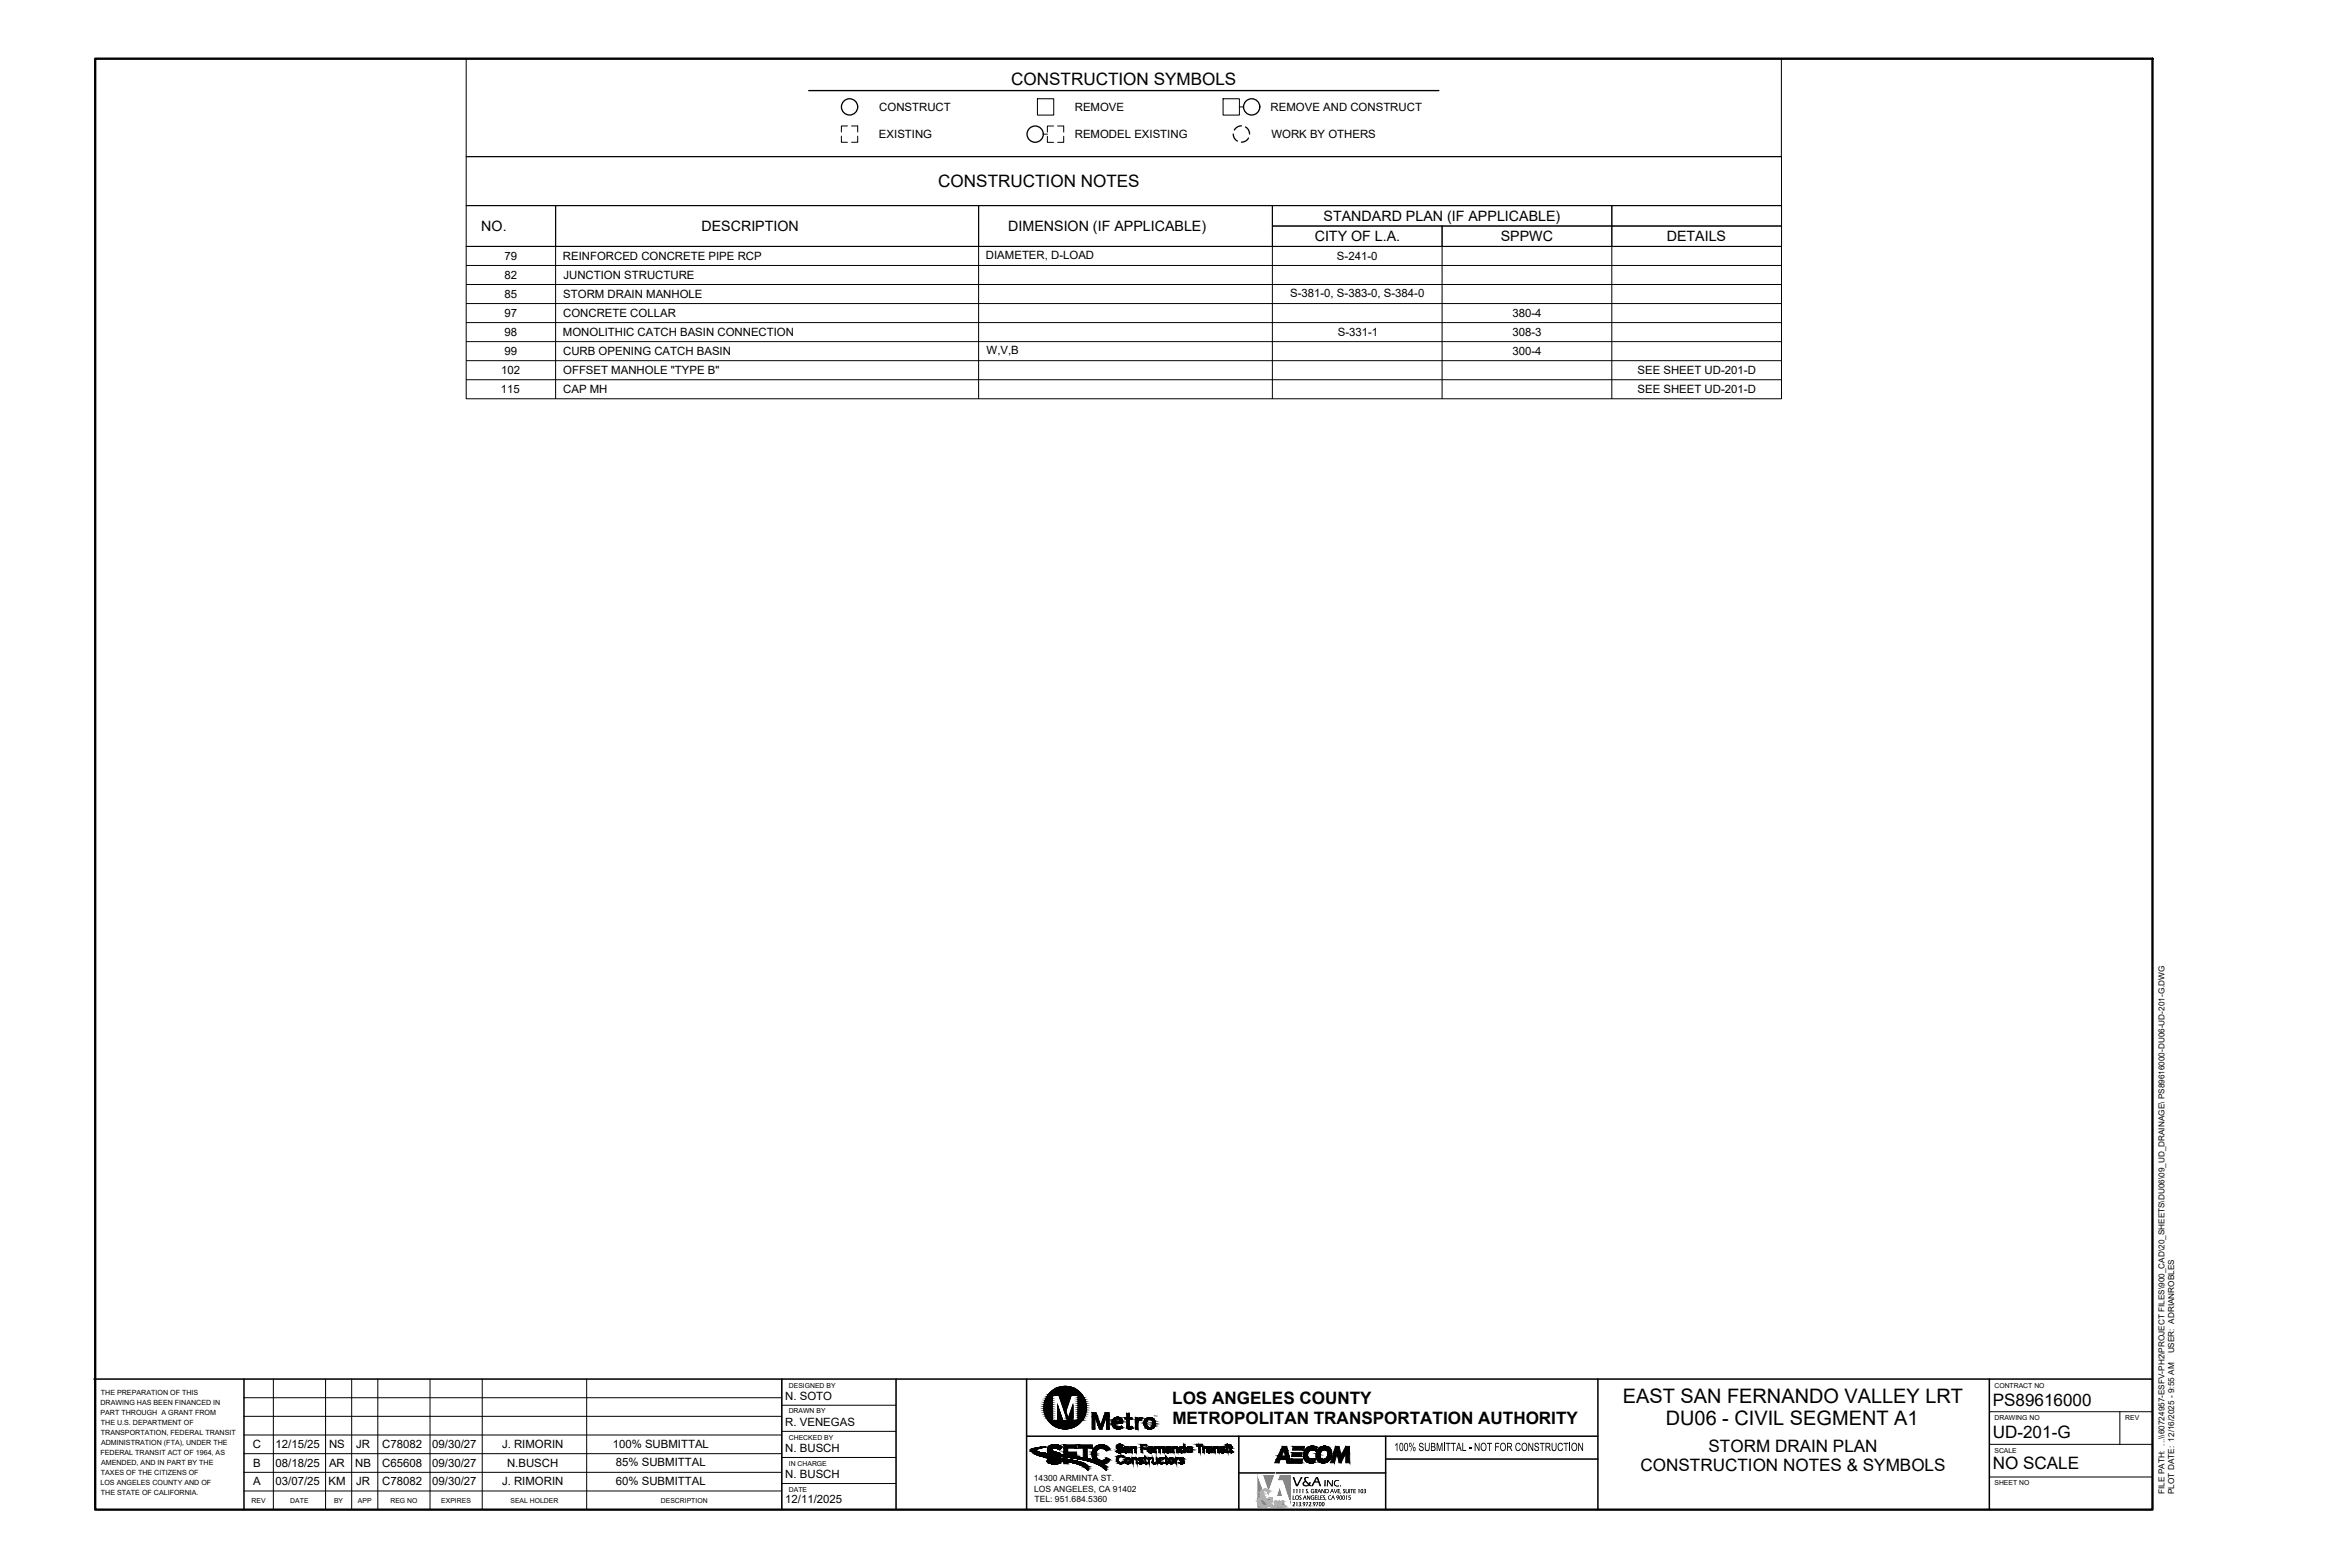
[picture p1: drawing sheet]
<svg xmlns="http://www.w3.org/2000/svg" width="914mm" height="610mm" viewBox="0 0 914 610" stroke-linecap="round" stroke-linejoin="round" font-family="sans-serif">
<defs><g id="words">
<g font-size="7.8">
<text x="631.5" y="545.9">EAST SAN FERNANDO VALLEY LRT</text>
<text x="648.2" y="554.5">DU06 - CIVIL SEGMENT A1</text>
</g>
<g font-size="6.7">
<text x="393.5" y="33.3">CONSTRUCTION SYMBOLS</text>
<text x="365.1" y="72.8">CONSTRUCTION NOTES</text>
<text x="456.1" y="546.1">LOS ANGELES COUNTY</text>
<text x="775.4" y="546.8">PS89616000</text>
<text x="456.2" y="554.1">METROPOLITAN TRANSPORTATION AUTHORITY</text>
<text x="775.4" y="559.5">UD-201-G</text>
<text x="664.8" y="564.8">STORM DRAIN PLAN</text>
<text x="638.4" y="572.1">CONSTRUCTION NOTES &amp; SYMBOLS</text>
<text x="775.4" y="571.5">NO SCALE</text>
</g>
<text font-size="6" x="502.9" y="578.1">V&amp;A</text>
<g font-size="5.5">
<text x="187.3" y="89.9">NO.</text>
<text x="272.9" y="89.9">DESCRIPTION</text>
<text x="392.3" y="89.9">DIMENSION (IF APPLICABLE)</text>
<text x="515" y="85.9">STANDARD PLAN (IF APPLICABLE)</text>
<text x="511.6" y="93.9">CITY OF L.A.</text>
<text x="584" y="93.9">SPPWC</text>
<text x="648.5" y="93.9">DETAILS</text>
</g>
<text font-size="5" x="542.5" y="564.5">100% SUBMITTAL - NOT FOR CONSTRUCTION</text>
<g font-size="4.4">
<text x="342.1" y="43.2">CONSTRUCT</text>
<text x="418.2" y="43.2">REMOVE</text>
<text x="494.4" y="43.2">REMOVE AND CONSTRUCT</text>
<text x="342" y="53.8">EXISTING</text>
<text x="418.2" y="53.8">REMODEL EXISTING</text>
<text x="494.7" y="53.8">WORK BY OTHERS</text>
<text x="196.3" y="101.1">79</text>
<text x="219" y="101.2">REINFORCED CONCRETE PIPE RCP</text>
<text x="383.6" y="100.9">DIAMETER, D-LOAD</text>
<text x="520.2" y="101.2">S-241-0</text>
<text x="196.3" y="108.5">82</text>
<text x="219.2" y="108.6">JUNCTION STRUCTURE</text>
<text x="196.3" y="116">85</text>
<text x="219.2" y="116">STORM DRAIN MANHOLE</text>
<text x="502" y="115.7">S-381-0, S-383-0, S-384-0</text>
<text x="196.3" y="123.4">97</text>
<text x="219.1" y="123.4">CONCRETE COLLAR</text>
<text x="588.5" y="123.4">380-4</text>
<text x="196.3" y="130.8">98</text>
<text x="219" y="130.8">MONOLITHIC CATCH BASIN CONNECTION</text>
<text x="520.5" y="130.8">S-331-1</text>
<text x="588.5" y="130.8">308-3</text>
<text x="383.9" y="137.9">W,V,B</text>
<text x="196.3" y="138.2">99</text>
<text x="219.1" y="138.2">CURB OPENING CATCH BASIN</text>
<text x="588.5" y="138.2">300-4</text>
<text x="195" y="145.6">102</text>
<text x="219.1" y="145.6">OFFSET MANHOLE &quot;TYPE B&quot;</text>
<text x="637.2" y="145.6">SEE SHEET UD-201-D</text>
<text x="194.9" y="153">115</text>
<text x="219.1" y="153">CAP MH</text>
<text x="637.2" y="153">SEE SHEET UD-201-D</text>
<text x="305.6" y="544.6">N. SOTO</text>
<text x="305.6" y="554.8">R. VENEGAS</text>
<text x="98.4" y="563.3">C</text>
<text x="107.2" y="563.3">12/15/25</text>
<text x="128" y="563.3">NS</text>
<text x="138.6" y="563.3">JR</text>
<text x="148.7" y="563.3">C78082</text>
<text x="168.2" y="563.3">09/30/27</text>
<text x="195.3" y="563.3">J. RIMORIN</text>
<text x="238.4" y="563.1">100% SUBMITTAL</text>
<text x="305.6" y="564.9">N. BUSCH</text>
<text x="98.5" y="570.6">B</text>
<text x="107.2" y="570.6">08/18/25</text>
<text x="128" y="570.6">AR</text>
<text x="138.2" y="570.6">NB</text>
<text x="148.7" y="570.6">C65608</text>
<text x="168.2" y="570.6">09/30/27</text>
<text x="197.3" y="570.6">N.BUSCH</text>
<text x="239.6" y="570.4">85% SUBMITTAL</text>
<text x="305.6" y="575.1">N. BUSCH</text>
<text x="98.5" y="577.8">A</text>
<text x="107.2" y="577.8">03/07/25</text>
<text x="127.8" y="577.8">KM</text>
<text x="138.6" y="577.8">JR</text>
<text x="148.7" y="577.8">C78082</text>
<text x="168.2" y="577.8">09/30/27</text>
<text x="195.3" y="577.8">J. RIMORIN</text>
<text x="239.6" y="577.7">60% SUBMITTAL</text>
<text x="305.6" y="584.9">12/11/2025</text>
</g>
<text font-size="4.1" x="515.1" y="578.2">INC.</text>
<g font-size="3.3">
<text x="402.3" y="576.3">14300 ARMINTA ST.</text>
<text x="402.4" y="580.3">LOS ANGELES, CA 91402</text>
<text x="402.5" y="584.3">TEL: 951.684.5360</text>
</g>
<g font-size="3.2">
<text x="846" y="526.5" transform="rotate(-90 846 526.5)">USER: ADRIANROBLES</text>
<text x="842.2" y="581.2" transform="rotate(-90 842.2 581.2)">FILE PATH: ...\\60724957-ESFV-PH2\PROJECT FILES\900_CAD\20_SHEETS\DU06\09_UD_DRAINAGE\ PS89616000-DU06-UD-201-G.DWG</text>
<text x="846" y="581.2" transform="rotate(-90 846 581.2)">PLOT DATE: 12/16/2025 - 9:55 AM</text>
</g>
<g font-size="2.8">
<text x="39.2" y="542.8">THE PREPARATION OF THIS</text>
<text x="39.1" y="546.7">DRAWING HAS BEEN FINANCED IN</text>
<text x="39.1" y="550.5">PART THROUGH A GRANT FROM</text>
<text x="39.2" y="554.4">THE U.S. DEPARTMENT OF</text>
<text x="39.2" y="558.3">TRANSPORTATION, FEDERAL TRANSIT</text>
<text x="39.3" y="562.2">ADMINISTRATION (FTA), UNDER THE</text>
<text x="39.1" y="566.1">FEDERAL TRANSIT ACT OF 1964, AS</text>
<text x="39.3" y="570">AMENDED, AND IN PART BY THE</text>
<text x="39.2" y="573.9">TAXES OF THE CITIZENS OF</text>
<text x="39.1" y="577.8">LOS ANGELES COUNTY AND OF</text>
<text x="39.2" y="581.7">THE STATE OF CALIFORNIA.</text>
</g>
<g font-size="2.7">
<text x="307" y="539.9">DESIGNED BY</text>
<text x="776.1" y="540">CONTRACT NO</text>
<text x="306.9" y="549.8">DRAWN BY</text>
<text x="776.1" y="552.4">DRAWING NO</text>
<text x="826.9" y="552.3">REV</text>
<text x="307" y="560">CHECKED BY</text>
<text x="776.1" y="565.1">SCALE</text>
<text x="307" y="570.2">IN CHARGE</text>
<text x="307" y="580.3">DATE</text>
<text x="502.9" y="580.9">1111 S. GRAND AVE, SUITE 103</text>
<text x="776.1" y="577.8">SHEET NO</text>
<text x="97.9" y="584.6">REV</text>
<text x="113" y="584.6">DATE</text>
<text x="130" y="584.6">BY</text>
<text x="139.3" y="584.6">APP</text>
<text x="151.9" y="584.6">REG NO</text>
<text x="171.7" y="584.6">EXPIRES</text>
<text x="198.6" y="584.6">SEAL HOLDER</text>
<text x="257.2" y="584.6">DESCRIPTION</text>
<text x="502.9" y="585.9">213.972.9700</text>
<text x="502.9" y="583.4">LOS ANGELES, CA 90015</text>
</g>
<text font-size="1" x="448.8" y="551.2">TM</text>
</g></defs>
<!-- layer: G-ANNO-TEXT -->
<g fill="none" stroke="#000" stroke-width=".39">
<path d="M181.4 22.8h511.7v38.1h-511.7zM403.7 38.4h6.3v6.4h-6.3zM475.9 38.4h6.4v6.4h-6.4zM327.4 53v2.4h2.4M329.8 49h-2.4v2.4M331.3 49h2.4v2.4M333.7 53v2.4h-2.4M406 52.2h1.5M407.5 53v2.4h2.4M409.9 49h-2.4v2.4M411.5 49h2.4v2.4M413.9 53v2.4h-2.4"/>
<path d="M482.3 41.6h1.5M181.4 80h34.8v15.9h-34.8zM181.4 60.9h511.8v19.1h-511.8zM216.2 80h164.6v15.9h-164.6zM380.8 80h114.3v15.9h-114.3zM495.1 80h132.1v7.9h-132.1zM627.2 80h66v7.9h-66zM181.4 95.9h511.8v59.2h-511.8zM495.1 87.9h66v8h-66zM561.1 87.9h66.1v8h-66.1zM627.2 87.9h66v8h-66z"/>
</g>
<!-- layer: G-SYM-N -->
<path d="M314.7 35.2h245.2" fill="none" stroke="#000" stroke-width=".53"/>
<!-- layer: G-SYM -->
<path d="M373.3 27.9v5.9l127.9-5.9zM373.3 33.8l127.9-5.9v5.9z" fill="#fff" stroke="#fff" stroke-width=".39"/>
<!-- layer: G-ANNO-TEXT -->
<g fill="none" stroke="#000" stroke-width=".51">
<path d="M479.9 52.2a3.1 3.1 0 0 0 1.6 2.7M483 49a3.2 3.2 0 0 0-2.7 1.6M484.6 49.4l1.3 1.3 .3 1.4M485.8 53.7l-1 1.1-1.7 .5"/>
<circle cx="330.6" cy="41.6" r="3.2"/>
<circle cx="402.8" cy="52.2" r="3.2"/>
<circle cx="487" cy="41.6" r="3.2"/>
</g>
<!-- layer: PS89616000-A1-BDR-LAMetro|G-LOGO-SFTC -->
<g fill="#000" stroke="#000" stroke-width=".39">
<path d="M402.4 565.3h.5zM402.5 563.8h.2zM402.4 563.9h.2zM402.4 563.9h.3zM402.5 563.9h.2zM402.5 563.6h.3zM402.6 563.6h.2zM402.8 563.5h.2zM402.9 563.5h.2zM403 563.4h.2zM403.2 563.4h.2zM403.9 565.7h.4z"/>
<path d="M403.7 563.2h.2zM403.8 563.2h.3zM404 563.2l.2-.1zM405 563l.5-.1zM405.4 563.1h.2zM406.7 565.8h3.2zM406.5 563h.2zM406.4 563l.6-.1zM407.2 567h2.6zM407.3 565.6h.7zM407.9 566.7h.9zM408 566h3.6z"/>
<path d="M408.2 567.4h.2zM409.4 565.6h2.9zM410.3 565.7h2.2zM412.1 563.9l.2 .1zM412.1 563.9h.3zM412.2 565.8l.5 .1zM414.2 566.1h4.7zM414.8 566.1h4.1zM415.5 566.2h3.4zM417 568.2h1.1zM419.8 568.9h.8zM421.5 567h1.6z"/>
<path d="M421.7 569.6h.6zM422.6 567.2l.5 .1zM423.3 567.6h.7zM424.3 567.9h.8zM425.5 567.9h2zM425.6 568.3h.7zM426.6 569.4h1.8zM427.7 569h.5zM428 569.2h.4zM428.7 569.6h.5zM429.2 569.4h.4zM430.2 564.1l.4 .3z"/>
<path d="M430.2 564.1h1l-.6 .3zM434.7 563.4h1.9zM435 563.6h1.9zM435.4 565.1h.6zM435.5 565.2h.4zM435.6 561.9h.2zM435.6 565.2h.2zM436 569.5h.4zM436 564.5h.9zM435.9 566.2h.5zM436.9 566.8h.4zM437.6 563.4h.2z"/>
<path d="M438 563.6h.3zM438 565.1h.3zM438.3 562.7h.2zM439 565.1h.4zM440.2 565.1h.4zM441.6 567.1h.3zM441.7 565.1h.4zM441.9 567.5h.5zM445.9 569.4h.2zM446.2 569.2h.2zM446.8 563.2h1.8zM447.3 565.1h.9z"/>
<path d="M447.6 565.1h.2zM448.3 564.5h.2zM449.3 569.2h.6zM449.5 565.1h.4zM451.1 565.1h.4zM451.8 569.5h.4zM451.9 567h.2zM452.2 562.7h.2zM452.4 567.6h.3zM452.6 565.1h.5zM453.9 569.4h.3zM454.2 569.2h.2z"/>
<path d="M454.2 563.6h.2zM454.5 562.7h.2zM455.2 565.1h.4zM455.6 569.5h.4zM455.6 569.5h.2zM456.4 565.1h.4zM457.9 565.1h.4zM459.7 565.1h.2zM460 564.6h1.1zM460.7 565.1h.4zM462.6 562.8h.3zM465.5 561.9h.3z"/>
<path d="M466.7 565.1h.4zM467.1 562.5h.9zM468.2 565.1h.4zM469.1 562.8h.3zM469.8 563.4h.3zM470.3 563.6h.2zM471.3 565.1h.4zM472.4 565.1h.5zM474 565.1h.4zM475.3 562.9h1.1zM475.6 564.2h1.2zM475.9 564.7h.8z"/>
<path d="M475.7 562.7h.2zM475.7 565.1h.2zM478.2 562.8h.2zM478.5 562.1h.6zM479 565.1h.3zM479.3 564.6h.2z"/>
<path d="M401.8 564.5l.2 .2zM401.8 564.5l.2 .2z"/>
<path d="M401.8 564.8h.3zM401.8 564.8h.3z"/>
<path d="M401.9 564.8l.3 .1zM401.9 564.8l.3 .1z"/>
<path d="M401.9 564.9l.4 .1zM401.9 564.9l.4 .1z"/>
<path d="M402.3 564.3l.2 .2zM402.3 564.3l.2 .2z"/>
<path d="M402 565h.3zM402 565h.3z"/>
<path d="M402 565h.4zM402 565h.4z"/>
<path d="M402 565l.4 .1zM402 565l.4 .1z"/>
<path d="M402.1 565.1h.4zM402.1 565.1h.4z"/>
<path d="M402.3 564.5h.2zM402.3 564.5h.2z"/>
<path d="M402.3 564.5h.3zM402.3 564.5h.3z"/>
<path d="M402.1 565.1l.5 .1zM402.1 565.1l.5 .1z"/>
<path d="M402.2 565.2h.4zM402.2 565.2h.4z"/>
<path d="M402.6 563.8h.2zM402.6 563.8h.2z"/>
<path d="M402.3 564.5l.4 .1zM402.3 564.5l.4 .1z"/>
<path d="M402.2 565.2h.5zM402.2 565.2h.5z"/>
<path d="M402.5 565.1h.2zM402.5 565.1h.2z"/>
<path d="M402.2 565.2l.6 .1zM402.2 565.2l.6 .1z"/>
<path d="M402.5 565.1l.2 .1zM402.5 565.1l.2 .1z"/>
<path d="M402.5 563.8h.2zM402.5 563.8h.2z"/>
<path d="M402.4 564.6h.4zM402.4 564.6h.4z"/>
<path d="M402.6 565.2h.2zM402.6 565.2h.2z"/>
<path d="M402.5 563.8h.3zM402.5 563.8h.2z"/>
<path d="M402.4 564.6h.4zM402.4 564.6h.4z"/>
<path d="M402.3 565.3h.5zM402.3 565.3h.5z"/>
<path d="M402.8 565.6h.6zM402.8 565.6h.6z"/>
<path d="M402.6 563.6h.2zM402.5 563.6h.3z"/>
<path d="M402.6 563.8h.2zM402.5 563.8h.3z"/>
<path d="M402.4 564.6h.4zM402.4 564.6h.4z"/>
<path d="M402.6 565.2h.2zM402.6 565.2h.2z"/>
<path d="M402.6 563.8h.2zM402.6 563.8h.2z"/>
<path d="M402.4 564.6l.5 .1zM402.4 564.6l.5 .1z"/>
<path d="M402.3 565.3h.6zM402.3 565.3h.6zM402.4 565.3h.5z"/>
<path d="M402.6 565.2h.3zM402.6 565.2h.3z"/>
<path d="M402.6 563.8h.3zM402.6 563.8h.2z"/>
<path d="M402.7 565.2h.2zM402.7 565.2h.2z"/>
<path d="M402.4 565.3l.6 .1zM402.4 565.3l.6 .1z"/>
<path d="M402.7 565.2h.2zM402.7 565.2h.2z"/>
<path d="M402.7 563.8h.2zM402.7 563.8h.2z"/>
<path d="M402.7 563.8h.2zM402.6 563.8h.3z"/>
<path d="M402.5 564.7h.5zM402.5 564.7h.5z"/>
<path d="M402.7 565.2l.3 .1zM402.7 565.2l.3 .1z"/>
<path d="M402.7 563.7h.2zM402.7 563.7l.2 .1z"/>
<path d="M402.9 565.7h.8zM402.9 565.7h.8z"/>
<path d="M403 563.6h.2zM403 563.6h.2z"/>
<path d="M402.5 564.7h.6zM402.5 564.7h.6z"/>
<path d="M402.4 565.4h.6zM402.4 565.4h.6z"/>
<path d="M402.8 565.3h.2zM402.8 565.3h.2z"/>
<path d="M402.8 564.6h.2zM402.8 564.6h.2z"/>
<path d="M402.7 563.7h.3zM402.7 563.7h.2z"/>
<path d="M402.8 565.3h.3zM402.8 565.3h.3zM402.8 565.3h.3zM402.8 565.3h.3z"/>
<path d="M402.8 563.5h.2zM402.8 563.5h.2z"/>
<path d="M402.8 563.7h.2zM402.8 563.7h.2z"/>
<path d="M402.8 563.7h.2zM402.7 563.7h.3z"/>
<path d="M402.5 565.4h.6zM402.5 565.4h.6z"/>
<path d="M402.8 563.5h.3zM402.8 563.5h.2z"/>
<path d="M402.6 564.7h.5zM402.6 564.7h.5z"/>
<path d="M402.9 564.6l.2 .1zM402.9 564.6l.2 .1z"/>
<path d="M402.8 563.7h.3zM402.8 563.7h.2z"/>
<path d="M402.8 565.3h.3zM402.8 565.3h.3z"/>
<path d="M402.9 564.7h.2zM402.9 564.7h.2z"/>
<path d="M402.9 563.5h.2zM402.8 563.5h.3z"/>
<path d="M402.9 563.7h.2zM402.8 563.7h.3z"/>
<path d="M402.5 565.4h.7zM402.5 565.4h.7z"/>
<path d="M402.9 564.7h.3zM402.9 564.7h.3z"/>
<path d="M402.6 564.7l.6 .1zM402.6 564.7l.6 .1z"/>
<path d="M402.9 565.3h.3zM402.9 565.3h.3z"/>
<path d="M403.2 565h.9zM403.2 565h.9z"/>
<path d="M403 564.7h.2zM403 564.7h.2z"/>
<path d="M402.9 563.6h.3zM402.9 563.7h.2zM402.9 563.7h.2zM402.9 563.7h.2z"/>
<path d="M402.6 565.4h.6zM402.6 565.4h.6z"/>
<path d="M402.6 565.4l.7 .1zM402.6 565.4l.7 .1z"/>
<path d="M402.9 565.3h.3zM402.9 565.3h.3z"/>
<path d="M402.6 564.8h.7zM402.6 564.8h.7z"/>
<path d="M402.9 565.3l.4 .1zM402.9 565.3l.4 .1z"/>
<path d="M403 564.7h.2zM403 564.7h.2zM403 564.7h.2zM403 564.7h.2z"/>
<path d="M403 563.6h.2zM402.9 563.6h.3z"/>
<path d="M403 564.7h.3zM403 564.7h.3z"/>
<path d="M402.6 565.5h.8zM402.6 565.5h.8z"/>
<path d="M403 565.4h.3zM403 565.4h.3z"/>
<path d="M403 563.6h.3zM403 563.6h.2z"/>
<path d="M402.7 564.8h.7zM402.7 564.8h.7z"/>
<path d="M403 565.4h.3zM403 565.4h.3z"/>
<path d="M403.1 564.7h.2zM403.1 564.7h.2z"/>
<path d="M403.1 563.6h.2zM403 563.6h.3z"/>
<path d="M403.1 564.7h.2zM403.1 564.7h.2z"/>
<path d="M403.1 563.6h.2zM403.1 563.6h.2z"/>
<path d="M403.1 565.4h.3zM403.1 565.4h.3zM403.1 565.4h.3zM403.1 565.4h.3z"/>
<path d="M403.1 564.7h.3zM403.1 564.7h.3zM403.2 564.7h.2zM403.2 564.7h.2z"/>
<path d="M402.7 564.8h.7zM402.7 564.8h.7z"/>
<path d="M402.7 565.5l.7 .1zM402.7 565.5l.7 .1z"/>
<path d="M403.1 563.6h.3zM403.1 563.6h.3z"/>
<path d="M403.1 563.6h.3zM403.1 563.6h.2z"/>
<path d="M403.1 565.4h.4zM403.1 565.4h.4z"/>
<path d="M403.2 564.7l.2 .1zM403.2 564.7l.2 .1z"/>
<path d="M403.2 563.4h.2zM403.2 563.4h.2z"/>
<path d="M402.7 564.8h.7zM402.7 564.8h.7z"/>
<path d="M402.8 564.8l.7 .1zM402.8 564.8l.7 .1z"/>
<path d="M402.8 565.6h.7zM402.8 565.6h.7z"/>
<path d="M403.2 564.8h.3zM403.2 564.8h.3z"/>
<path d="M403.2 563.6h.3zM403.1 563.6h.3z"/>
<path d="M403.2 565.4l.3 .1zM403.2 565.4l.3 .1z"/>
<path d="M403.2 564.8h.3zM403.2 564.8h.3z"/>
<path d="M403.3 563.4h.2zM403.2 563.4h.2z"/>
<path d="M403.2 563.5h.3zM403.2 563.6h.3z"/>
<path d="M402.8 564.9h.8zM402.8 564.9h.8z"/>
<path d="M403.2 564.8h.3zM403.2 564.8h.3z"/>
<path d="M403.2 563.5h.3zM403.2 563.5h.3z"/>
<path d="M403.2 565.5h.3zM403.2 565.5h.3z"/>
<path d="M403.2 565.5h.4zM403.2 565.5h.4z"/>
<path d="M402.8 565.6h.8zM402.8 565.6h.8z"/>
<path d="M402.8 564.9h.8zM402.8 564.9h.8z"/>
<path d="M403.3 564.8h.3zM403.3 564.8h.3z"/>
<path d="M403.3 564.8h.3zM403.3 564.8h.3zM403.4 564.8h.2zM403.4 564.8h.2z"/>
<path d="M403.4 563.3h.2zM403.3 563.4h.2zM403.3 563.4h.2zM403.3 563.4h.2z"/>
<path d="M403.3 563.5h.3zM403.3 563.5h.3z"/>
<path d="M403.3 563.5h.3zM403.2 563.5h.3z"/>
<path d="M403.3 565.5h.3zM403.3 565.5h.3z"/>
<path d="M403.4 563.3h.2zM403.4 563.3h.2z"/>
<path d="M402.9 565.6l.8 .1zM402.9 565.6l.8 .1z"/>
<path d="M403.3 565.5h.3zM403.3 565.5h.3z"/>
<path d="M403.4 564.8h.3zM403.4 564.8h.3zM403.4 564.8h.3zM403.4 564.8h.3z"/>
<path d="M403.6 563.4h.3zM403.6 563.4h.3z"/>
<path d="M402.9 564.9h.8zM402.9 564.9h.8z"/>
<path d="M403.4 565.5h.3zM403.4 565.5h.3z"/>
<path d="M403.5 563.3h.2zM403.4 563.3h.2z"/>
<path d="M403.4 563.5h.3zM403.3 563.5h.3z"/>
<path d="M403.4 564.8l.4 .1zM403.4 564.8l.4 .1z"/>
<path d="M402.9 564.9h.9zM402.9 564.9h.9z"/>
<path d="M403.4 565.5l.3 .1zM403.4 565.5l.3 .1z"/>
<path d="M402.9 565.7h.9zM402.9 565.7h.9z"/>
<path d="M403.4 565.6h.4zM403.4 565.6h.4z"/>
<path d="M403.5 563.5h.3zM403.4 563.5h.3zM403.4 563.5h.3zM403.4 563.5h.3z"/>
<path d="M403.5 564.9h.3zM403.5 564.9h.3z"/>
<path d="M403.5 563.3h.3zM403.5 563.3h.2z"/>
<path d="M403.5 563.5h.3zM403.5 563.5h.3z"/>
<path d="M403 564.9h.8zM403 564.9h.8z"/>
<path d="M403.5 564.9h.3zM403.5 564.9h.3z"/>
<path d="M403.6 563.3h.2zM403.5 563.3h.3z"/>
<path d="M403.5 565.6h.4zM403.5 565.6h.4zM403.5 565.6h.4zM403.5 565.6h.4z"/>
<path d="M403 564.9l.9 .1zM403 564.9l.9 .1z"/>
<path d="M403 565.7h1zM403 565.7h1z"/>
<path d="M403.6 564.9h.3zM403.6 564.9h.3z"/>
<path d="M403.6 563.3h.3zM403.6 563.3h.2z"/>
<path d="M403.6 563.5h.3zM403.5 563.5h.3z"/>
<path d="M403.5 565.6h.4zM403.5 565.6h.4z"/>
<path d="M403.6 564.9h.3zM403.6 564.9h.3z"/>
<path d="M403 565h1zM403 565h1z"/>
<path d="M403.6 564.9h.4zM403.6 564.9h.4zM403.7 564.9h.3zM403.7 564.9h.3z"/>
<path d="M403.7 563.2h.2zM403.6 563.3h.3z"/>
<path d="M403.6 563.4h.3zM403.6 563.5h.3zM403.6 563.5h.3zM403.6 563.5h.3z"/>
<path d="M403.6 565.6h.4zM403.6 565.6h.4z"/>
<path d="M403.1 565.7l1 .1zM403.1 565.7l1 .1z"/>
<path d="M403.7 564.9h.3zM403.7 564.9h.3z"/>
<path d="M403.6 565.6h.4zM403.6 565.6h.4z"/>
<path d="M403.1 565h1zM403.1 565h1z"/>
<path d="M403.7 563.4h.3zM403.6 563.4h.3z"/>
<path d="M403.7 565.6l.4 .1zM403.7 565.6l.4 .1z"/>
<path d="M403.8 564.9h.3zM403.8 564.9h.3z"/>
<path d="M403.2 565.8h.9zM403.2 565.8h.9z"/>
<path d="M403.8 563.4h.3zM403.7 563.4h.3z"/>
<path d="M403.2 565.8h1zM403.2 565.8h1z"/>
<path d="M403.8 564.9h.3zM403.8 564.9h.3z"/>
<path d="M403.2 565h1zM403.2 565h1z"/>
<path d="M403.8 565.7h.3zM403.8 565.7h.3z"/>
<path d="M403.8 564.9h.4zM403.8 564.9h.4z"/>
<path d="M403.8 563.4h.3zM403.8 563.4h.3z"/>
<path d="M403.8 565.7h.4zM403.8 565.7h.4z"/>
<path d="M403.9 564.9l.3 .1zM403.9 564.9l.3 .1z"/>
<path d="M403.9 563.4h.3zM403.8 563.4h.3z"/>
<path d="M403.9 565h.3zM403.9 565h.3z"/>
<path d="M403.2 565l1.1 .1zM403.2 565l1.1 .1z"/>
<path d="M403.3 565.8h1zM403.3 565.8h1z"/>
<path d="M403.9 563.4h.3zM403.9 563.4h.3z"/>
<path d="M403.8 565.7h.4zM403.8 565.7h.4z"/>
<path d="M403.9 565h.4zM403.9 565h.4zM404 565h.3zM404 565h.3z"/>
<path d="M403.9 565.7h.4zM403.9 565.7h.4zM403.9 565.7h.4z"/>
<path d="M404 565h.3zM404 565h.3z"/>
<path d="M404 563.4h.3zM403.9 563.4h.3z"/>
<path d="M403.3 565.1h1.1zM403.3 565.1h1.1z"/>
<path d="M403.4 565.8l1 .1zM403.4 565.8l1 .1z"/>
<path d="M404 565h.4zM404 565h.4zM404.1 565h.3zM404.1 565h.3z"/>
<path d="M404 565.7l.5 .1zM404 565.7l.5 .1z"/>
<path d="M403.4 565.1h1zM403.4 565.1h1z"/>
<path d="M403.4 565.9h1.1zM403.4 565.9h1.1z"/>
<path d="M404.1 565h.3zM404.1 565h.3z"/>
<path d="M404.1 563.4h.3zM404 563.4h.3zM404 563.4h.3zM404 563.4h.3z"/>
<path d="M403.4 565.1h1.1zM403.4 565.1h1.1z"/>
<path d="M404.1 565h.4zM404.1 565h.4z"/>
<path d="M404.2 563.3h.3zM404.1 563.4h.3z"/>
<path d="M403.4 565.9h1.2zM403.4 565.9h1.2z"/>
<path d="M404.1 565.8h.4zM404.1 565.8h.4z"/>
<path d="M404.1 565.8h.5zM404.1 565.8h.5z"/>
<path d="M404.2 563.3h.3zM404.2 563.3h.3z"/>
<path d="M404.2 565h.3zM404.2 565h.3z"/>
<path d="M404.2 565h.3zM404.2 565h.3z"/>
<path d="M403.4 565.1h1.2zM403.4 565.1h1.2z"/>
<path d="M404.2 565h.4zM404.2 565h.4z"/>
<path d="M404.3 563.3h.3zM404.2 563.3h.3z"/>
<path d="M403.5 565.9l1.2 .1zM403.5 565.9l1.2 .1z"/>
<path d="M404.4 563.1h.2zM404.3 563.1h.2z"/>
<path d="M404.2 565.8h.4zM404.2 565.8h.4z"/>
<path d="M404.2 565.8h.5zM404.2 565.8h.5z"/>
<path d="M404.3 565h.3zM404.3 565h.3z"/>
<path d="M404.3 563.3h.3zM404.3 563.3h.3z"/>
<path d="M404.3 565l.3 .1zM404.3 565l.3 .1z"/>
<path d="M403.5 565.1h1.2zM403.5 565.1h1.2z"/>
<path d="M404.3 565.1h.4zM404.3 565.1h.4z"/>
<path d="M403.5 565.1l1.3 .1zM403.5 565.1l1.3 .1z"/>
<path d="M404.4 563.3h.3zM404.3 563.3h.3z"/>
<path d="M404.4 565.1h.3zM404.4 565.1h.3z"/>
<path d="M404.3 565.8h.4zM404.3 565.8h.4z"/>
<path d="M404.3 565.8h.5zM404.3 565.8h.5z"/>
<path d="M404.4 565.1h.4zM404.4 565.1h.4z"/>
<path d="M403.6 566h1.1zM403.6 566h1.1z"/>
<path d="M403.6 566h1.3zM403.6 566h1.3z"/>
<path d="M404.5 563.3h.3zM404.4 563.3h.3z"/>
<path d="M403.6 565.2h1.3zM403.6 565.2h1.3z"/>
<path d="M404.4 565.1h.4zM404.4 565.1h.4z"/>
<path d="M404.5 563.3h.3zM404.5 563.3h.3z"/>
<path d="M404.4 565.8l.5 .1zM404.4 565.8l.5 .1z"/>
<path d="M404.5 565.1h.3zM404.5 565.1h.3z"/>
<path d="M404.5 565.1h.4zM404.5 565.1h.4z"/>
<path d="M404.6 563.3h.3zM404.5 563.3h.3z"/>
<path d="M404.4 565.9h.6zM404.4 565.9h.6z"/>
<path d="M403.6 565.2h1.4zM403.6 565.2h1.4z"/>
<path d="M404.5 565.1h.4zM404.5 565.1h.4z"/>
<path d="M403.7 566h1.4zM403.7 566h1.4z"/>
<path d="M404.6 565.1h.3zM404.6 565.1h.3z"/>
<path d="M404.6 565.1h.4zM404.6 565.1h.4z"/>
<path d="M404.7 563.2h.3zM404.6 563.3h.3z"/>
<path d="M404.5 565.9h.5zM404.5 565.9h.5z"/>
<path d="M404.7 563.2h.3zM404.7 563.2h.3z"/>
<path d="M403.7 565.2h1.3zM403.7 565.2h1.3z"/>
<path d="M403.7 565.2h1.4zM403.7 565.2h1.4z"/>
<path d="M404.7 563.1l.3-.1zM404.6 563.1l.4-.1z"/>
<path d="M404.5 565.9h.6zM404.5 565.9h.6z"/>
<path d="M404.6 565.1h.4zM404.6 565.1h.4z"/>
<path d="M404.7 565.1h.4zM404.7 565.1h.4z"/>
<path d="M404.8 563.2h.2zM404.7 563.2h.3z"/>
<path d="M403.8 566l1.3 .1zM403.8 566l1.3 .1z"/>
<path d="M404.7 565.1l.4 .1zM404.7 565.1l.4 .1zM404.7 565.2h.4zM404.7 565.2h.4z"/>
<path d="M404.6 565.9h.6zM404.6 565.9h.6z"/>
<path d="M404.9 563.2h.2zM404.8 563.2h.2z"/>
<path d="M403.8 565.2l1.5 .1zM403.8 565.2l1.5 .1z"/>
<path d="M403.9 566.1h1.3zM403.9 566.1h1.3z"/>
<path d="M404.7 565.2h.5zM404.7 565.2h.5z"/>
<path d="M404.6 565.9l.6 .1zM404.6 565.9l.6 .1z"/>
<path d="M404.9 563.2h.3zM404.9 563.2h.2z"/>
<path d="M404.8 565.2h.5zM404.8 565.2h.5z"/>
<path d="M405 563.2h.2zM404.9 563.2h.3z"/>
<path d="M403.9 566.1h1.5zM403.9 566.1h1.5z"/>
<path d="M404.7 566h.6zM404.7 566h.6z"/>
<path d="M405 563.2h.2zM404.9 563.2h.2z"/>
<path d="M403.9 565.3h1.4zM403.9 565.3h1.4z"/>
<path d="M404.9 565.2h.4zM404.9 565.2h.4z"/>
<path d="M404.9 565.2h.5zM404.9 565.2h.5zM404.9 565.2h.5zM404.9 565.2h.5z"/>
<path d="M404.7 566h.7zM404.7 566h.7z"/>
<path d="M405.1 563.2h.2zM405 563.2h.2z"/>
<path d="M403.9 565.3h1.5zM403.9 565.3h1.5z"/>
<path d="M404.9 565.2h.5zM404.9 565.2h.5z"/>
<path d="M403.9 565.3h1.6zM403.9 565.3h1.6z"/>
<path d="M404.8 566h.6zM404.8 566h.6z"/>
<path d="M405.2 563.2h.2zM405.1 563.2h.2z"/>
<path d="M404.1 566.1l1.4 .1zM404.1 566.1l1.4 .1z"/>
<path d="M405 565.2h.5zM405 565.2h.5z"/>
<path d="M404.9 566h.6zM404.9 566h.6z"/>
<path d="M405.2 563.2h.3zM405.2 563.2h.2z"/>
<path d="M405 565.2h.5zM405 565.2h.5z"/>
<path d="M405.3 563.2h.2zM405.2 563.2h.3z"/>
<path d="M405.1 565.2h.5zM405.1 565.2h.5z"/>
<path d="M404 565.3h1.6zM404 565.3h1.6z"/>
<path d="M404.1 566.2h1.5zM404.1 566.2h1.5z"/>
<path d="M405 566h.6zM405 566h.6z"/>
<path d="M404.2 566.2h1.6zM404.2 566.2h1.6z"/>
<path d="M405.3 563.2l.3-.1zM405.2 563.2l.3-.1z"/>
<path d="M405.4 563.1h.2zM405.3 563.2h.2z"/>
<path d="M405 566l.7 .1zM405 566l.7 .1z"/>
<path d="M405.1 565.2h.5zM405.1 565.2h.5z"/>
<path d="M405.2 565.2h.5zM405.2 565.2h.5zM405.2 565.2h.5zM405.2 565.2h.5z"/>
<path d="M404.1 565.3h1.6zM404.1 565.3h1.6z"/>
<path d="M404.1 565.3h1.7zM404.1 565.3h1.7z"/>
<path d="M405.1 566.1h.6zM405.1 566.1h.6z"/>
<path d="M405.2 565.2l.6 .1zM405.2 565.2l.6 .1z"/>
<path d="M405.2 566.1h.6zM405.2 566.1h.6z"/>
<path d="M404.3 566.2l1.6 .1zM404.3 566.2l1.6 .1z"/>
<path d="M405.3 565.3h.5zM405.3 565.3h.5z"/>
<path d="M405.3 565.3h.6zM405.3 565.3h.6z"/>
<path d="M404.2 565.3l1.8 .1zM404.2 565.3l1.8 .1z"/>
<path d="M405.2 566.1h.7zM405.2 566.1h.7z"/>
<path d="M405.3 566.1h.7zM405.3 566.1h.7z"/>
<path d="M405.4 565.3h.5zM405.4 565.3h.5z"/>
<path d="M404.4 566.3h1.6zM404.4 566.3h1.6z"/>
<path d="M405.4 565.3h.6zM405.4 565.3h.6z"/>
<path d="M404.3 565.4h1.7zM404.3 565.4h1.7z"/>
<path d="M404.4 566.3h1.7zM404.4 566.3h1.7z"/>
<path d="M405.7 563.1h.3zM405.6 563.1h.3z"/>
<path d="M404.3 565.4h1.9zM404.3 565.4h1.9z"/>
<path d="M405.5 565.3h.6zM405.5 565.3h.6z"/>
<path d="M405.4 566.1h.6zM405.4 566.1h.6z"/>
<path d="M405.4 566.1l.8 .1zM405.4 566.1l.8 .1z"/>
<path d="M405.5 565.3h.6zM405.5 565.3h.6z"/>
<path d="M405.6 565.3h.6zM405.6 565.3h.6z"/>
<path d="M404.5 566.3h1.8zM404.5 566.3h1.8z"/>
<path d="M404.4 565.4h1.9zM404.4 565.4h1.9z"/>
<path d="M405.6 565.3h.6zM405.6 565.3h.6z"/>
<path d="M405.6 566.2h.6zM405.6 566.2h.6z"/>
<path d="M405.6 566.2h.8zM405.6 566.2h.8z"/>
<path d="M405.7 565.3h.6zM405.7 565.3h.6z"/>
<path d="M404.6 566.3h1.8zM404.6 566.3h1.8z"/>
<path d="M404.5 565.4h1.9zM404.5 565.4h1.9z"/>
<path d="M405.7 565.3h.6zM405.7 565.3h.6z"/>
<path d="M405.8 565.3h.6zM405.8 565.3h.6z"/>
<path d="M404.5 565.4h2zM404.5 565.4h2z"/>
<path d="M404.7 566.3l1.9 .1zM404.7 566.3l1.9 .1zM404.8 566.4h1.8zM404.8 566.4h1.8z"/>
<path d="M405.7 566.2h.7zM405.7 566.2h.7z"/>
<path d="M405.7 566.2h.8zM405.7 566.2h.8z"/>
<path d="M405.8 565.3h.6zM405.8 565.3h.6z"/>
<path d="M406 563.1l.4-.1zM406 563.1l.4-.1z"/>
<path d="M405.9 565.3l.6 .1zM405.9 565.3l.6 .1z"/>
<path d="M405.8 566.2h.7zM405.8 566.2h.7z"/>
<path d="M406 565.4h.6zM406 565.4h.6z"/>
<path d="M404.6 565.4l2.1 .1zM404.6 565.4l2.1 .1z"/>
<path d="M405.9 566.2l.8 .1zM405.9 566.2l.8 .1z"/>
<path d="M404.8 566.4h2zM404.8 566.4h2z"/>
<path d="M406 565.4h.7zM406 565.4h.7z"/>
<path d="M406.1 565.4h.6zM406.1 565.4h.6z"/>
<path d="M404.7 565.5h2zM404.7 565.5h2z"/>
<path d="M406.1 565.4h.7zM406.1 565.4h.7z"/>
<path d="M406 566.3h.7zM406 566.3h.7z"/>
<path d="M404.8 565.5h2.2zM404.8 565.5h2.2z"/>
<path d="M406.1 566.3h.8zM406.1 566.3h.8z"/>
<path d="M406.2 565.4h.6zM406.2 565.4h.6z"/>
<path d="M405 566.4l1.9 .1zM405 566.4l1.9 .1z"/>
<path d="M406.2 565.4h.7zM406.2 565.4h.7z"/>
<path d="M406.2 566.3h.8zM406.2 566.3h.8z"/>
<path d="M406.3 565.4h.6zM406.3 565.4h.6z"/>
<path d="M405.1 566.5h1.9zM405.1 566.5h1.9z"/>
<path d="M406.3 565.4h.7zM406.3 565.4h.7z"/>
<path d="M404.9 565.5h2.2zM404.9 565.5h2.2z"/>
<path d="M406.2 566.3h.9zM406.2 566.3h.9z"/>
<path d="M406.4 565.4h.6zM406.4 565.4h.6z"/>
<path d="M405.2 566.5h2.1zM405.2 566.5h2.1zM405.3 566.5h2zM405.3 566.5h2z"/>
<path d="M406.4 565.4h.7zM406.4 565.4h.7zM406.5 565.4h.6zM406.5 565.4h.6z"/>
<path d="M405 565.5h2.2zM405 565.5h2.2z"/>
<path d="M406.3 566.3l.8 .1zM406.3 566.3l.8 .1z"/>
<path d="M406.4 566.4h.8zM406.4 566.4h.8z"/>
<path d="M406.5 565.4h.8zM406.5 565.4h.8z"/>
<path d="M405 565.5l2.4 .1zM405 565.5l2.4 .1z"/>
<path d="M406.5 566.4h.8zM406.5 566.4h.8z"/>
<path d="M405.3 566.5l2.2 .1zM405.3 566.5l2.2 .1z"/>
<path d="M406.7 565.4l.6 .1zM406.7 565.4l.6 .1z"/>
<path d="M406.7 565.5h.7zM406.7 565.5h.7z"/>
<path d="M406.6 566.4h.8zM406.6 566.4h.8z"/>
<path d="M405.2 565.6h2.2zM405.2 565.6h2.2z"/>
<path d="M406.8 565.5h.6zM406.8 565.5h.6z"/>
<path d="M406.8 565.5h.7zM406.8 565.5h.7z"/>
<path d="M405.2 565.6h2.4zM405.2 565.6h2.4z"/>
<path d="M406.7 566.4h.8zM406.7 566.4h.8z"/>
<path d="M407.5 567.1h2.6zM407.5 567.1h2.6z"/>
<path d="M406.9 565.5h.6zM406.9 565.5h.6z"/>
<path d="M405.5 566.6h2.1zM405.5 566.6h2.1z"/>
<path d="M406.8 566.4h.8zM406.8 566.4h.8z"/>
<path d="M406.9 565.5h.7zM406.9 565.5h.7z"/>
<path d="M405.3 565.6h2.5zM405.3 565.6h2.5z"/>
<path d="M406.8 566.4l.9 .1zM406.8 566.4l.9 .1z"/>
<path d="M407 565.5h.7zM407 565.5h.7z"/>
<path d="M405.6 566.6h2.2zM405.6 566.6h2.2z"/>
<path d="M407.1 565.5h.6zM407.1 565.5h.6z"/>
<path d="M407 566.5h.8zM407 566.5h.8z"/>
<path d="M407.1 565.5h.7zM407.1 565.5h.7z"/>
<path d="M405.4 565.6h2.4zM405.4 565.6h2.4z"/>
<path d="M405.7 566.6l2.3 .1zM405.7 566.6l2.3 .1z"/>
<path d="M407 566.5h.9zM407 566.5h.9z"/>
<path d="M407.2 565.5h.7zM407.2 565.5h.7z"/>
<path d="M405.4 565.6h2.7zM405.4 565.6h2.7z"/>
<path d="M407.2 565.5l.8 .1zM407.2 565.5l.8 .1zM407.3 565.6h.7z"/>
<path d="M407.1 566.5h.9zM407.1 566.5h.9z"/>
<path d="M407.2 566.5h.9zM407.2 566.5h.9z"/>
<path d="M407.4 565.6h.7zM407.4 565.6h.7z"/>
<path d="M405.9 566.7h2.2zM405.9 566.7h2.2z"/>
<path d="M405.9 566.7h2.4zM405.9 566.7h2.4z"/>
<path d="M405.6 565.6h2.5zM405.6 565.6h2.5z"/>
<path d="M407.5 565.6h.6zM407.5 565.6h.6z"/>
<path d="M407.3 566.5h.9zM407.3 566.5h.9z"/>
<path d="M405.6 565.6l2.7 .1zM405.6 565.6l2.7 .1z"/>
<path d="M407.5 565.6h.7zM407.5 565.6h.7z"/>
<path d="M407.4 566.5l.9 .1zM407.4 566.5l.9 .1z"/>
<path d="M407.6 565.6h.7zM407.6 565.6h.7z"/>
<path d="M407.7 565.6h.6zM407.7 565.6h.6z"/>
<path d="M405.7 565.7h2.9zM405.7 565.7h2.9z"/>
<path d="M407.5 566.6h.9zM407.5 566.6h.9z"/>
<path d="M406.1 566.7l2.4 .1zM406.1 566.7l2.4 .1z"/>
<path d="M407.7 565.6h.8zM407.7 565.6h.8z"/>
<path d="M407.5 566.6h1zM407.5 566.6h1z"/>
<path d="M408.2 567.4l.3 .1zM408.2 567.4l.3 .1z"/>
<path d="M406.2 566.8h2.4zM406.2 566.8h2.4z"/>
<path d="M408.1 567.5l.5 .1zM408.1 567.5l.5 .1z"/>
<path d="M407.8 565.6h.7zM407.8 565.6h.7z"/>
<path d="M407.8 565.6h.8zM407.8 565.6h.8z"/>
<path d="M407.7 566.6h.9zM407.7 566.6h.9z"/>
<path d="M407.7 566.6l1.1 .1zM407.7 566.6l1.1 .1zM407.9 566.7h.9z"/>
<path d="M405.8 565.7h2.8zM405.8 565.7h2.8z"/>
<path d="M405.9 565.7h2.9zM405.9 565.7h2.9z"/>
<path d="M408.1 567.6h.6zM408.1 567.6h.6z"/>
<path d="M408 565.6h.7zM408 565.6h.7z"/>
<path d="M406.4 566.8h2.5zM406.4 566.8h2.5z"/>
<path d="M408 567.6l.8 .1zM408 567.6l.8 .1z"/>
<path d="M408.1 565.6h.6zM408.1 565.6h.6z"/>
<path d="M408.1 565.6h.8zM408.1 565.6h.8z"/>
<path d="M407.9 566.7h1.1zM407.9 566.7h1.1zM408.1 566.7h.9zM408.1 566.7h.9z"/>
<path d="M407.9 567.7l1 .1zM407.9 567.7l1 .1z"/>
<path d="M406 565.7h3zM406 565.7h3z"/>
<path d="M407.9 567.8l1.1 .1zM407.9 567.8l1.1 .1z"/>
<path d="M408.2 565.6l.7 .1zM408.2 565.6l.7 .1z"/>
<path d="M406.6 566.8l2.4 .1zM406.6 566.8l2.4 .1z"/>
<path d="M408.3 565.7h.7zM408.3 565.7h.7z"/>
<path d="M407.8 567.9h1.3zM407.8 567.9h1.3z"/>
<path d="M408.1 566.7h1.2zM408.1 566.7h1.2zM408.4 566.7h.9zM408.4 566.7h.9z"/>
<path d="M406.1 565.7h3zM406.1 565.7h3z"/>
<path d="M406.6 566.9h2.6zM406.6 566.9h2.6z"/>
<path d="M408.3 565.7h.9zM408.3 565.7h.9zM408.5 565.7h.7zM408.5 565.7h.7z"/>
<path d="M406.2 565.7l3.1 .1zM406.2 565.7l3.1 .1z"/>
<path d="M407.8 567.9l1.4 .1zM407.8 567.9l1.4 .1z"/>
<path d="M408.5 565.7h.9zM408.5 565.7h.9z"/>
<path d="M407.8 568h1.5zM407.8 568h1.5z"/>
<path d="M406.8 566.9h2.7zM406.8 566.9h2.7z"/>
<path d="M407.7 563.9h1.5zM407.7 563.9h1.6z"/>
<path d="M407.7 563.9l1.5 .1zM407.7 563.9l1.5 .1z"/>
<path d="M407.7 564h1.5zM407.7 564h1.5z"/>
<path d="M407.7 564h1.5zM407.7 564h1.5z"/>
<path d="M407.7 564l1.5 .1zM407.7 564l1.5 .1z"/>
<path d="M407.7 564.1h1.5zM407.7 564.1h1.5z"/>
<path d="M407.7 564.1l1.6 .1zM407.7 564.1l1.6 .1z"/>
<path d="M408.4 566.7l1.1 .1zM408.4 566.7l1.1 .1z"/>
<path d="M407.7 563.8h1.6zM407.7 563.8h1.6z"/>
<path d="M407.7 563.8h1.6zM407.7 563.8l1.6 .1z"/>
<path d="M407.7 564.2h1.6zM407.7 564.2h1.6z"/>
<path d="M407.7 564.2l1.6 .1zM407.7 564.2l1.6 .1z"/>
<path d="M406.3 565.8h3zM406.3 565.8h3z"/>
<path d="M407.7 564.3h1.6zM407.7 564.3h1.6z"/>
<path d="M407.7 568h1.7zM407.7 568h1.7z"/>
<path d="M407.7 563.7h1.6zM407.7 563.7l1.6 .1z"/>
<path d="M406.3 565.8h3.3zM406.3 565.8h3.3z"/>
<path d="M407.7 563.7h1.6zM407.7 563.7h1.6z"/>
<path d="M407.7 563.6h1.7zM407.7 563.6l1.6 .1z"/>
<path d="M407.7 564.3h1.7zM407.7 564.3h1.7z"/>
<path d="M407.7 564.3l1.7 .1zM407.7 564.3l1.7 .1z"/>
<path d="M408.6 565.7h.9zM408.6 565.7h.9z"/>
<path d="M407.7 563.6h1.7zM407.7 563.6h1.7z"/>
<path d="M407.7 564.4h1.8zM407.7 564.4h1.8z"/>
<path d="M407.7 568l1.8 .1zM407.7 568l1.8 .1z"/>
<path d="M407.8 563.6h1.6zM407.8 563.6h1.6z"/>
<path d="M408.7 565.7h.8zM408.7 565.7h.8z"/>
<path d="M407 566.9h2.5zM407 566.9h2.5z"/>
<path d="M407.8 563.5h1.7zM407.8 563.5l1.6 .1z"/>
<path d="M407.7 564.4h1.8zM407.7 564.4h1.8z"/>
<path d="M407.7 564.4l1.9 .1zM407.7 564.4l1.9 .1z"/>
<path d="M407.8 563.5h1.7zM407.8 563.5h1.7z"/>
<path d="M407.7 568.1h1.9zM407.7 568.1h1.9z"/>
<path d="M407 566.9l2.8 .1zM407 566.9l2.8 .1zM407.2 567h2.6z"/>
<path d="M408.6 566.8h.9zM408.6 566.8h.9z"/>
<path d="M408.6 566.8h1.2zM408.6 566.8h1.2zM408.9 566.8h.9zM408.9 566.8h.9z"/>
<path d="M408.8 565.7h.9zM408.8 565.7h.9z"/>
<path d="M407.8 563.5h1.8zM407.8 563.5h1.7z"/>
<path d="M407.7 564.5h1.9zM407.7 564.5h1.9z"/>
<path d="M406.5 565.8h3.1zM406.5 565.8h3.1z"/>
<path d="M406.5 565.8h3.4zM406.5 565.8h3.4zM406.7 565.8h3.2z"/>
<path d="M407.7 568.1h2zM407.7 568.1h2z"/>
<path d="M407.8 563.4h1.8zM407.8 563.4h1.9z"/>
<path d="M407.8 563.4h1.8zM407.8 563.4l1.8 .1z"/>
<path d="M407.7 564.5h1.9zM407.7 564.5h1.9z"/>
<path d="M407.7 564.5l2 .1zM407.7 564.5l2 .1z"/>
<path d="M407.8 563.4h1.9zM407.8 563.4h1.9z"/>
<path d="M407.7 564.6h2.1zM407.7 564.6h2.1z"/>
<path d="M407.6 568.1l2.2 .1zM407.6 568.1l2.2 .1z"/>
<path d="M409 565.7h.8zM409 565.7h.8z"/>
<path d="M409 565.7h.9zM409 565.7h.9z"/>
<path d="M409.8 569.5h1.3zM409.8 569.5h1.3z"/>
<path d="M407.8 563.4h2zM407.8 563.4h1.9z"/>
<path d="M407.7 564.6h2.2zM407.7 564.6h2.2z"/>
<path d="M408.9 566.8l1.2 .1zM408.9 566.8l1.2 .1z"/>
<path d="M407.2 567l2.9 .1zM407.2 567l2.9 .1z"/>
<path d="M407.6 568.2h2.4zM407.6 568.2h2.4z"/>
<path d="M406.7 565.8h3.4zM406.7 565.8h3.4z"/>
<path d="M407.7 564.6h2.2zM407.7 564.6h2.2z"/>
<path d="M407.7 564.6l2.3 .1zM407.7 564.6l2.3 .1z"/>
<path d="M407.8 563.4h2.1zM407.8 563.4h2.2z"/>
<path d="M407.8 563.4h2.1zM407.8 563.4h2z"/>
<path d="M409.2 565.7l.9 .1zM409.2 565.7l.9 .1z"/>
<path d="M407.6 568.2h2.5zM407.6 568.2h2.5z"/>
<path d="M407.7 564.7h2.4zM407.7 564.7h2.4z"/>
<path d="M409.3 565.8h.8zM409.3 565.8h.8z"/>
<path d="M406.8 565.8h3.3zM406.8 565.8h3.3z"/>
<path d="M407.7 564.7h2.5zM407.7 564.7h2.5zM407.8 564.7h2.4zM407.8 564.7h2.4z"/>
<path d="M407.6 568.2h2.6zM407.6 568.2h2.6z"/>
<path d="M407.8 563.3h2.3zM407.8 563.3h2.4z"/>
<path d="M407.8 563.3h2.3zM407.8 563.3l2.2 .1z"/>
<path d="M409.2 566.9h.9zM409.2 566.9h.9z"/>
<path d="M406.9 565.8l3.4 .1zM406.9 565.8l3.4 .1z"/>
<path d="M409.2 566.9h1.2zM409.2 566.9h1.2z"/>
<path d="M409.3 565.8h1zM409.3 565.8h1z"/>
<path d="M407.5 567.1h2.9zM407.5 567.1h2.9z"/>
<path d="M407.8 564.7l2.5 .1zM407.8 564.7l2.5 .1z"/>
<path d="M407.8 563.3h2.4zM407.8 563.3h2.5z"/>
<path d="M407.6 568.2h2.8zM407.6 568.2h2.8z"/>
<path d="M407.8 564.8h2.5zM407.8 564.8h2.5z"/>
<path d="M407 565.9h3.4zM407 565.9h3.4z"/>
<path d="M407.8 564.8h2.6zM407.8 564.8h2.6z"/>
<path d="M409.5 565.8h.9zM409.5 565.8h.9z"/>
<path d="M407.6 568.2h2.9zM407.6 568.2h2.9z"/>
<path d="M409.6 565.8h.9zM409.6 565.8h.9z"/>
<path d="M407.1 565.9h3.4zM407.1 565.9h3.4z"/>
<path d="M407.8 564.8l2.7 .1zM407.8 564.8l2.7 .1zM407.8 564.9h2.7zM407.8 564.9h2.7z"/>
<path d="M409.4 566.9h1.1zM409.4 566.9h1.1z"/>
<path d="M407.7 567.1h2.8zM407.7 567.1h2.8z"/>
<path d="M410.3 562h.2zM410.3 562h.2zM410.3 562h.2zM410.3 562h.2z"/>
<path d="M409.5 566.9l1.2 .1zM409.5 566.9l1.2 .1z"/>
<path d="M407.8 567.1l3 .1zM407.8 567.1l3 .1z"/>
<path d="M407.8 564.9h2.8zM407.8 564.9h2.8z"/>
<path d="M407.2 565.9h3.5zM407.2 565.9h3.5z"/>
<path d="M410.3 562h.4zM410.1 562h.6zM410.1 562h.6zM410.1 562h.6z"/>
<path d="M409.7 565.8h1zM409.7 565.8h1z"/>
<path d="M407.8 564.9h2.9zM407.8 564.9h2.9z"/>
<path d="M407.3 565.9h3.5zM407.3 565.9h3.5z"/>
<path d="M410.1 562h.6zM410.1 562h.6z"/>
<path d="M410.3 569.6h.4zM410.3 569.6h.4z"/>
<path d="M410.3 569.6h.4zM410.3 569.6h.3z"/>
<path d="M409.9 565.8h.9zM409.9 565.8h.9z"/>
<path d="M407.8 564.9h3zM407.8 564.9h3z"/>
<path d="M410.1 562h.7zM410 562h.8z"/>
<path d="M409.7 567h1.1zM409.7 567h1.1z"/>
<path d="M407.4 565.9h3.5zM407.4 565.9h3.5z"/>
<path d="M408 567.2h2.8zM408 567.2h2.8z"/>
<path d="M410 562h.8zM410 562h.8z"/>
<path d="M410.2 569.6h.6zM410.2 569.6h.5z"/>
<path d="M407.8 564.9l3 .1zM407.8 564.9l3 .1zM407.8 565h3zM407.8 565h3z"/>
<path d="M410.2 569.6h.6zM410.2 569.6h.6z"/>
<path d="M408 567.2h3.1zM408 567.2h3.1z"/>
<path d="M410 565.8h1zM410 565.8h1z"/>
<path d="M409.8 567h1.2zM409.8 567h1.2z"/>
<path d="M407.8 565h3.1zM407.8 565h3.1z"/>
<path d="M410.1 569.6h.7zM410.1 569.6h.7z"/>
<path d="M410 562h.9zM410 562h.9z"/>
<path d="M410 562h1zM409.9 562h1.1z"/>
<path d="M410.1 569.6h.8zM410.1 569.6h.7z"/>
<path d="M407.5 565.9l3.5 .1zM407.5 565.9l3.5 .1z"/>
<path d="M410.1 569.5h.8zM410.1 569.5l.8 .1z"/>
<path d="M407.8 565h3.2zM407.8 565h3.2z"/>
<path d="M410 569.5h1zM410 569.5h.9z"/>
<path d="M407.5 566h3.6zM407.5 566h3.6z"/>
<path d="M409.9 562h1.1zM409.9 562h1.1z"/>
<path d="M409.9 562l1.1 .1zM409.8 562.1h1.2z"/>
<path d="M410.1 565.8l1 .1zM410.1 565.8l1 .1z"/>
<path d="M410 569.5h1zM410 569.5h1z"/>
<path d="M407.8 565h3.3zM407.8 565h3.3z"/>
<path d="M409.8 562.1h1.3zM409.8 562.1h1.3z"/>
<path d="M410 567l1.2 .1zM410 567l1.2 .1z"/>
<path d="M409.9 569.5h1.2zM409.9 569.5h1.1z"/>
<path d="M410.2 565.9h1.1zM410.2 565.9h1.1z"/>
<path d="M408.2 567.2h2.9zM408.2 567.2h2.9z"/>
<path d="M409.8 562.1h1.3zM409.7 562.1h1.4z"/>
<path d="M409.9 569.5h1.2zM409.9 569.5h1.2z"/>
<path d="M407.9 565l3.3 .1zM407.9 565l3.3 .1z"/>
<path d="M407.6 566h3.6zM407.6 566h3.6z"/>
<path d="M408.3 567.2l3.1 .1zM408.3 567.2l3.1 .1z"/>
<path d="M409.7 562.1h1.5zM409.7 562.1h1.5z"/>
<path d="M409.8 569.5h1.3zM409.8 569.5h1.3z"/>
<path d="M407.7 566h3.7zM407.7 566h3.7zM407.8 566h3.6zM407.8 566h3.6z"/>
<path d="M409.7 562.1h1.5zM409.6 562.1h1.6z"/>
<path d="M407.9 565.1h3.3zM407.9 565.1h3.3z"/>
<path d="M410.1 567.1h1.3zM410.1 567.1h1.3z"/>
<path d="M407.9 565.1h3.4zM407.9 565.1h3.4z"/>
<path d="M409.7 569.5h1.5zM409.7 569.5h1.4z"/>
<path d="M409.6 562.1h1.7zM409.6 562.1h1.7z"/>
<path d="M409.7 569.5h1.5zM409.7 569.5h1.5z"/>
<path d="M409.6 562.1h1.7zM409.5 562.1h1.8z"/>
<path d="M407.9 565.1h3.5zM407.9 565.1h3.5z"/>
<path d="M410.4 565.9h.9zM410.4 565.9h.9z"/>
<path d="M409.6 569.5h1.7zM409.6 569.5h1.6z"/>
<path d="M409.6 569.5h1.7zM409.6 569.5h1.7z"/>
<path d="M410.4 565.9h1.1zM410.4 565.9h1.1z"/>
<path d="M409.5 562.1h1.9zM409.5 562.1h1.9z"/>
<path d="M407.8 566h3.8zM407.8 566h3.8zM408 566h3.6z"/>
<path d="M407.9 565.1h3.5zM407.9 565.1h3.5z"/>
<path d="M409.5 569.5h1.9zM409.5 569.5h1.8z"/>
<path d="M410.3 567.1h1.2zM410.3 567.1h1.2z"/>
<path d="M409.5 562.1h1.9zM409.5 562.1h1.9z"/>
<path d="M408.5 567.3h2.9zM408.5 567.3h2.9z"/>
<path d="M409.4 569.5h2zM409.4 569.5h2z"/>
<path d="M408.5 567.3h3.2zM408.5 567.3h3.2z"/>
<path d="M409.5 562.1h2zM409.4 562.1h2.1z"/>
<path d="M409.4 569.5h2zM409.4 569.5h2z"/>
<path d="M407.9 565.1l3.6 .1zM407.9 565.1l3.6 .1z"/>
<path d="M409.4 562.1h2.1zM409.4 562.1h2.1z"/>
<path d="M409.3 569.4h2.2zM409.3 569.4h2.2z"/>
<path d="M409.3 569.4h2.2zM409.3 569.4l2.1 .1z"/>
<path d="M409.4 562.1h2.2zM409.3 562.1h2.3z"/>
<path d="M407.9 565.2h3.6zM407.9 565.2h3.6z"/>
<path d="M411.4 568h.5zM411.2 568h.7z"/>
<path d="M407.9 565.2h3.7zM407.9 565.2h3.7z"/>
<path d="M410.5 567.1h1.1zM410.5 567.1h1.1z"/>
<path d="M410.7 565.9h.9zM410.7 565.9h.9z"/>
<path d="M408 566h3.8zM408 566h3.8z"/>
<path d="M409.3 562.1h2.3zM409.3 562.1h2.3z"/>
<path d="M409.2 569.4h2.4zM409.2 569.4h2.3z"/>
<path d="M409.3 562.1l2.3 .1zM409.2 562.2h2.4z"/>
<path d="M409.2 569.4h2.4zM409.2 569.4h2.4z"/>
<path d="M410.7 565.9h1.1zM410.7 565.9h1.1z"/>
<path d="M407.9 565.2h3.8zM407.9 565.2h3.8z"/>
<path d="M409.2 569.4h2.4zM409.2 569.4h2.4z"/>
<path d="M410.6 567.1l1.3 .1zM410.6 567.1l1.3 .1z"/>
<path d="M409.2 562.2h2.5zM409.2 562.2h2.5z"/>
<path d="M409.2 562.2h2.6zM409.2 562.2h2.6z"/>
<path d="M409.1 569.4h2.6zM409.1 569.4h2.5z"/>
<path d="M408 565.2l3.8 .1zM408 565.2l3.8 .1z"/>
<path d="M409.1 569.4h2.6zM409.1 569.4h2.6z"/>
<path d="M408.7 567.3h3.1zM408.7 567.3h3.1z"/>
<path d="M408.2 566h3.6zM408.2 566h3.6z"/>
<path d="M409.2 562.2h2.6zM409.2 562.2h2.6z"/>
<path d="M409.2 562.2h2.6zM409.1 562.2h2.7z"/>
<path d="M409 569.4h2.8zM409 569.4h2.7z"/>
<path d="M408.2 566l3.7 .1zM408.2 566l3.7 .1z"/>
<path d="M409 569.4h2.8zM409 569.4h2.8z"/>
<path d="M408.8 567.3l3.3 .1zM408.8 567.3l3.3 .1z"/>
<path d="M408 565.3h3.9zM408 565.3h3.9z"/>
<path d="M410.9 565.9l1 .1zM410.9 565.9l1 .1z"/>
<path d="M409.1 562.2h2.8zM409.1 562.2h2.8z"/>
<path d="M408.9 569.3h2.9zM408.9 569.3l2.9 .1z"/>
<path d="M409.1 562.2l2.8 .1zM409 562.3h2.9z"/>
<path d="M408 565.3h3.9zM408 565.3h3.9z"/>
<path d="M408.9 569.3h3zM408.9 569.3h2.9z"/>
<path d="M408 565.3l4 .1zM408 565.3l4 .1z"/>
<path d="M411.2 568l.8 .1zM411.2 568l.8 .1z"/>
<path d="M411 566h1.1zM411 566h1.1z"/>
<path d="M409 562.3h2.9zM409 562.3h2.9z"/>
<path d="M408.8 569.3h3.1zM408.8 569.3h3.1z"/>
<path d="M410.8 567.2h1.1zM410.8 567.2h1.1z"/>
<path d="M408.4 566.1h3.6zM408.4 566.1h3.6z"/>
<path d="M409 562.3h3zM408.9 562.3h3.1z"/>
<path d="M410.9 567.2h1.3zM410.9 567.2h1.3z"/>
<path d="M411.2 568.1h1zM411.1 568.1h1.1z"/>
<path d="M408.7 569.3h3.3zM408.7 569.3h3.2z"/>
<path d="M408.4 566.1h3.8zM408.4 566.1h3.8z"/>
<path d="M408.9 562.3h3.2zM408.9 562.3h3.2z"/>
<path d="M408.1 565.4h4zM408.1 565.4h4z"/>
<path d="M408.7 569.3h3.3zM408.7 569.3h3.3z"/>
<path d="M409 567.4h3.2zM409 567.4h3.2z"/>
<path d="M408.9 562.3h3.2zM408.9 562.3h3.2z"/>
<path d="M411.1 566h1.1zM411.1 566h1.1z"/>
<path d="M408.9 562.3l3.3 .1zM408.8 562.4h3.4zM408.8 562.4h3.4zM408.8 562.4h3.4z"/>
<path d="M408.6 569.3h3.5zM408.6 569.3h3.4z"/>
<path d="M408.1 565.4h4zM408.1 565.4h4z"/>
<path d="M408.1 565.4h4zM408.1 565.4h4z"/>
<path d="M408.2 565.4l4 .1zM408.2 565.4l4 .1z"/>
<path d="M408.6 566.1h3.6zM408.6 566.1h3.6z"/>
<path d="M408.8 562.4h3.4zM408.7 562.4h3.5z"/>
<path d="M408.4 565.5h3.8zM408.4 565.5h3.8z"/>
<path d="M408.5 569.2h3.7zM408.5 569.2l3.6 .1zM408.6 569.3h3.5zM408.6 569.3h3.5z"/>
<path d="M408.5 565.5h3.7zM408.5 565.5h3.7z"/>
<path d="M412.2 565.8l.5 .1zM412.5 565.9h.2z"/>
<path d="M411.2 566h1.1zM411.2 566h1.1z"/>
<path d="M408.6 566.1h3.8zM408.6 566.1h3.8z"/>
<path d="M408.6 565.5h3.6zM408.6 565.5h3.6z"/>
<path d="M408.7 562.4h3.6zM408.7 562.4h3.6z"/>
<path d="M408.7 565.5h3.5zM408.7 565.5h3.5z"/>
<path d="M408.8 565.5h3.4zM408.8 565.5h3.4z"/>
<path d="M411.1 568.1l1.2 .1zM411 568.2h1.3z"/>
<path d="M411.1 567.2h1.1zM411.1 567.2h1.1z"/>
<path d="M409.2 567.4h3.2zM409.2 567.4h3.2z"/>
<path d="M408.9 565.5h3.4zM408.9 565.5h3.4z"/>
<path d="M408.4 569.2h3.8zM408.4 569.2h3.8zM408.5 569.2h3.7zM408.5 569.2h3.7z"/>
<path d="M411.1 567.2l1.4 .1zM411.1 567.2l1.4 .1z"/>
<path d="M408.7 562.4h3.6zM408.7 562.4h3.6z"/>
<path d="M409 565.5l3.3 .1zM409 565.5l3.3 .1z"/>
<path d="M408.4 569.1h3.9zM408.4 569.1l3.8 .1z"/>
<path d="M408.6 562.4l3.8 .1zM408.6 562.5h3.8z"/>
<path d="M409.2 565.6h3.1zM409.2 565.6h3.1zM409.4 565.6h2.9z"/>
<path d="M411.4 566h1.1zM411.4 566h1.1z"/>
<path d="M409.4 565.6h2.9zM409.4 565.6h2.9z"/>
<path d="M408.3 569.1h4zM408.3 569.1h4z"/>
<path d="M409.6 565.6h2.8zM409.6 565.6h2.8z"/>
<path d="M411 568.2h1.6zM410.9 568.2h1.7z"/>
<path d="M408.6 562.5h3.8zM408.6 562.5h3.8z"/>
<path d="M409.7 565.6h2.7zM409.7 565.6h2.7z"/>
<path d="M409.3 567.4l3.3 .1zM409.3 567.4l3.3 .1z"/>
<path d="M408.6 562.5h3.9zM408.5 562.5h4z"/>
<path d="M409.9 565.6h2.5zM409.9 565.6h2.5z"/>
<path d="M408.2 569.1h4.2zM408.2 569.1h4.1z"/>
<path d="M408.8 566.1h3.6zM408.8 566.1h3.6z"/>
<path d="M408.8 566.1h3.8zM408.8 566.1h3.8zM409 566.1h3.6zM409 566.1h3.6z"/>
<path d="M408.2 569h4.2zM408.2 569l4.2 .1z"/>
<path d="M410.1 565.6l2.4 .1zM410.1 565.6l2.4 .1zM410.3 565.7h2.2z"/>
<path d="M411.8 563.8h.7zM411.8 563.8l.6 .1z"/>
<path d="M410.4 565.7h2.1zM410.4 565.7h2.1z"/>
<path d="M408.5 562.5h4zM408.5 562.5h4z"/>
<path d="M410.6 565.7h1.9zM410.6 565.7h1.9z"/>
<path d="M411.5 566h1zM411.5 566h1z"/>
<path d="M408.5 562.5l4.1 .1zM408.5 562.5l4.1 .1z"/>
<path d="M408.1 569h4.4zM408.1 569h4.4z"/>
<path d="M408.1 569h4.4zM408.1 569h4.3z"/>
<path d="M410.8 565.7h1.7zM410.8 565.7h1.7z"/>
<path d="M411.4 567.3h1.1zM411.4 567.3h1.1z"/>
<path d="M411.7 563.7h.8zM411.7 563.7l.8 .1z"/>
<path d="M411.1 565.7l1.5 .1zM411.1 565.7l1.5 .1z"/>
<path d="M411.4 567.3h1.4zM411.4 567.3h1.4z"/>
<path d="M411.6 566h1.2zM411.6 566h1.2zM411.8 566h1zM411.8 566h1z"/>
<path d="M408.4 562.6h4.2zM408.4 562.6h4.2z"/>
<path d="M410.9 568.2h1.7zM410.8 568.2h1.8z"/>
<path d="M409.5 567.5h3.2zM409.5 567.5h3.2z"/>
<path d="M411.3 565.8h1.3zM411.3 565.8h1.3z"/>
<path d="M411.5 565.8h1.1zM411.5 565.8h1.1z"/>
<path d="M408 568.9h4.6zM408 568.9l4.5 .1z"/>
<path d="M411.5 563.6h1.1zM411.5 563.6l1 .1z"/>
<path d="M411.6 565.8h1zM411.6 565.8h1z"/>
<path d="M410.8 568.2h1.9zM410.7 568.2h2z"/>
<path d="M409 566.1h3.8zM409 566.1h3.8z"/>
<path d="M408.4 562.6h4.2zM408.4 562.6h4.2z"/>
<path d="M411.9 565.8h.8zM411.9 565.8h.8z"/>
<path d="M407.9 568.8h4.7zM407.9 568.8l4.7 .1z"/>
<path d="M408.4 562.6l4.3 .1zM408.4 562.6l4.3 .1z"/>
<path d="M411.4 563.5h1.2zM411.4 563.5l1.2 .1z"/>
<path d="M407.8 568.8h4.9zM407.8 568.8h4.8z"/>
<path d="M411.2 563.5h1.5zM411.2 563.5h1.4z"/>
<path d="M411.1 563.5h1.6zM411.1 563.5h1.6z"/>
<path d="M411 563.4h1.7zM411 563.4l1.7 .1z"/>
<path d="M410.7 568.2h2zM410.6 568.2h2.1z"/>
<path d="M409.6 567.5h3.2zM409.6 567.5h3.2z"/>
<path d="M408.3 562.7h4.5zM408.3 562.7h4.5z"/>
<path d="M410.9 563.4h1.8zM410.9 563.4h1.8z"/>
<path d="M410.6 568.2h2.2zM410.5 568.2h2.3z"/>
<path d="M409.6 567.5h3.4zM409.6 567.5h3.4z"/>
<path d="M408.3 562.7l4.5 .1zM408.3 562.7l4.5 .1z"/>
<path d="M410.8 563.4h2zM410.8 563.4h1.9z"/>
<path d="M407.6 568.2h5.3zM407.6 568.2h5.3z"/>
<path d="M407.7 568.7h5.1zM407.7 568.7l5 .1z"/>
<path d="M411.8 566l1.2 .1zM411.8 566l1.2 .1z"/>
<path d="M410.4 563.3h2.4zM410.4 563.3h2.4z"/>
<path d="M410.5 563.3l2.3 .1zM410.5 563.3l2.3 .1z"/>
<path d="M410.6 563.4h2.2zM410.6 563.4h2.2z"/>
<path d="M410.7 563.4h2.1zM410.7 563.4h2.1z"/>
<path d="M411.6 567.3h1.2zM411.6 567.3h1.2z"/>
<path d="M410.3 563.3h2.5zM410.3 563.3h2.5z"/>
<path d="M410.3 563.3h2.5zM410.3 563.3h2.5z"/>
<path d="M409.2 566.1h3.7zM409.2 566.1h3.7z"/>
<path d="M408.2 562.8h4.7zM408.2 562.8h4.7zM408.2 562.8h4.7zM408.2 562.8h4.7z"/>
<path d="M411.7 567.3l1.3 .1zM411.7 567.3l1.3 .1z"/>
<path d="M407.6 568.6h5.3zM407.6 568.6l5.2 .1zM407.7 568.7h5.1zM407.7 568.7h5.1z"/>
<path d="M409.2 566.1l3.8 .1zM409.2 566.1l3.8 .1z"/>
<path d="M407.9 563.2h5zM407.9 563.2l4.9 .1zM407.8 563.3h5zM407.8 563.3h5z"/>
<path d="M407.6 568.2l5.4 .1zM407.6 568.2l5.4 .1z"/>
<path d="M407.5 568.5h5.4zM407.5 568.5l5.4 .1z"/>
<path d="M408.2 562.8l4.8 .1zM408.2 562.8l4.8 .1z"/>
<path d="M407.9 563.2h5zM407.9 563.2h5z"/>
<path d="M407.4 568.4h5.6zM407.4 568.4l5.5 .1z"/>
<path d="M409.8 567.5l3.3 .1zM409.8 567.5l3.3 .1z"/>
<path d="M408 563.1h5zM408 563.1l4.9 .1z"/>
<path d="M412 566.1h1zM412 566.1h1z"/>
<path d="M408.1 562.9h5zM408.1 562.9h5z"/>
<path d="M409.4 566.2h3.8zM409.4 566.2h3.8z"/>
<path d="M408 563h5zM408 563l5 .1z"/>
<path d="M407.5 568.3h5.5zM407.5 568.3l5.5 .1z"/>
<path d="M411.9 567.4h1.2zM411.9 567.4h1.2z"/>
<path d="M412.1 566.1h1.1zM412.1 566.1h1.1z"/>
<path d="M408.1 562.9h5zM408.1 562.9l4.9 .1z"/>
<path d="M411.9 567.4h1.4zM411.9 567.4h1.4z"/>
<path d="M409.9 567.6h3.3zM409.9 567.6h3.3z"/>
<path d="M408.1 562.9h5zM408.1 562.9h5z"/>
<path d="M409.5 566.2h3.8zM409.5 566.2h3.8z"/>
<path d="M410 567.6h3.4zM410 567.6h3.4z"/>
<path d="M412.2 566.1h1.1zM412.2 566.1h1.1z"/>
<path d="M409.6 566.2h3.8zM409.6 566.2h3.8z"/>
<path d="M412.1 567.4h1.2zM412.1 567.4h1.2z"/>
<path d="M412.3 566.1h1.1zM412.3 566.1h1.1z"/>
<path d="M412.2 567.4h1.4zM412.2 567.4h1.4z"/>
<path d="M409.7 566.2h3.8zM409.7 566.2h3.8z"/>
<path d="M410.2 567.6h3.3zM410.2 567.6h3.3z"/>
<path d="M412.4 566.1h1.2zM412.4 566.1h1.2z"/>
<path d="M410.2 567.6h3.5zM410.2 567.6h3.5z"/>
<path d="M409.8 566.2l3.9 .1zM409.8 566.2l3.9 .1z"/>
<path d="M412.3 567.4h1.3zM412.3 567.4h1.3z"/>
<path d="M412.4 567.4l1.4 .1zM412.4 567.4l1.4 .1z"/>
<path d="M412.5 566.1h1.2zM412.5 566.1h1.2z"/>
<path d="M410.4 567.6l3.5 .1zM410.4 567.6l3.5 .1z"/>
<path d="M412.6 566.1h1.2zM412.6 566.1h1.2z"/>
<path d="M410 566.3h3.8zM410 566.3h3.8z"/>
<path d="M410.1 566.3h3.9zM410.1 566.3h3.9z"/>
<path d="M412.6 567.5h1.2zM412.6 567.5h1.2z"/>
<path d="M412.6 567.5h1.4zM412.6 567.5h1.4z"/>
<path d="M412.8 566.1h1.1zM412.8 566.1h1.1z"/>
<path d="M410.5 567.7h3.4zM410.5 567.7h3.4z"/>
<path d="M412.8 566.1l1.2 .1zM412.8 566.1l1.2 .1z"/>
<path d="M410.6 567.7h3.5zM410.6 567.7h3.5z"/>
<path d="M410.3 566.3h3.7zM410.3 566.3h3.7z"/>
<path d="M412.8 567.5h1.2zM412.8 567.5h1.2z"/>
<path d="M413 566.2h1.1zM413 566.2h1.1z"/>
<path d="M410.3 566.3h4zM410.3 566.3h4z"/>
<path d="M412.8 567.5h1.4zM412.8 567.5h1.4z"/>
<path d="M413.9 568.5h.5zM413.9 568.5h.5z"/>
<path d="M413 566.2h1.2zM413 566.2h1.2z"/>
<path d="M410.8 567.7h3.4zM410.8 567.7h3.4z"/>
<path d="M413.1 566.2h1.2zM413.1 566.2h1.2zM413.3 566.2h1zM413.3 566.2h1z"/>
<path d="M410.9 567.7l3.5 .1zM410.9 567.7l3.5 .1z"/>
<path d="M413 567.5h1.3zM413 567.5h1.3z"/>
<path d="M413 567.5l1.5 .1zM413 567.5l1.5 .1z"/>
<path d="M410.6 566.3h3.7zM410.6 566.3h3.7z"/>
<path d="M410.6 566.3l4 .1zM410.6 566.3l4 .1z"/>
<path d="M413.3 566.2h1.2zM413.3 566.2h1.2z"/>
<path d="M413.9 568.5l.7 .1zM413.9 568.5l.7 .1z"/>
<path d="M411 567.8h3.6zM411 567.8h3.6z"/>
<path d="M413.2 567.6h1.3zM413.2 567.6h1.3z"/>
<path d="M413.2 567.6h1.5zM413.2 567.6h1.5z"/>
<path d="M413.4 566.2h1.2zM413.4 566.2h1.2z"/>
<path d="M413.5 566.2h1.1zM413.5 566.2h1.1z"/>
<path d="M410.9 566.4h3.7zM410.9 566.4h3.7z"/>
<path d="M411.2 567.8h3.4zM411.2 567.8h3.4z"/>
<path d="M413.9 568.6h.9zM413.9 568.6h.9z"/>
<path d="M413.6 566.2l1.2 .1zM413.6 566.2l1.2 .1z"/>
<path d="M410.9 566.4h4zM410.9 566.4h4z"/>
<path d="M411.2 567.8l3.7 .1zM411.2 567.8l3.7 .1z"/>
<path d="M413.4 567.6h1.3zM413.4 567.6h1.3z"/>
<path d="M413.4 567.6h1.5zM413.4 567.6h1.5z"/>
<path d="M413.7 566.3h1.1zM413.7 566.3h1.1z"/>
<path d="M413.9 568.6l1.2 .1zM413.9 568.6l1.2 .1z"/>
<path d="M413.8 566.3h1.1zM413.8 566.3h1.1z"/>
<path d="M411.5 567.9h3.5zM411.5 567.9h3.5z"/>
<path d="M413.8 566.3h1.2zM413.8 566.3h1.2z"/>
<path d="M411.2 566.4h3.8zM411.2 566.4h3.8z"/>
<path d="M413.6 567.6h1.4zM413.6 567.6h1.4z"/>
<path d="M413.7 567.6l1.4 .1zM413.7 567.6l1.4 .1z"/>
<path d="M411.2 566.4h4zM411.2 566.4h4z"/>
<path d="M411.6 567.9h3.5zM411.6 567.9h3.5z"/>
<path d="M414 566.3h1.1zM414 566.3h1.1z"/>
<path d="M413.9 568.7h1.4zM413.9 568.7h1.4z"/>
<path d="M411.7 567.9h3.7zM411.7 567.9h3.7zM411.9 567.9h3.5zM411.9 567.9h3.5z"/>
<path d="M414 566.3h1.2zM414 566.3h1.2z"/>
<path d="M413.8 567.7h1.4zM413.8 567.7h1.4z"/>
<path d="M414.1 566.3h1.2zM414.1 566.3h1.2z"/>
<path d="M413.9 567.7h1.4zM413.9 567.7h1.4z"/>
<path d="M411.5 566.4h3.8zM411.5 566.4h3.8z"/>
<path d="M411.5 566.4l4 .1zM411.5 566.4l4 .1z"/>
<path d="M413.9 568.7h1.6zM413.9 568.7h1.6z"/>
<path d="M414 567.7h1.4zM414 567.7h1.4z"/>
<path d="M414.3 566.3h1.1zM414.3 566.3h1.1z"/>
<path d="M411.9 567.9l3.7 .1zM411.9 567.9l3.7 .1z"/>
<path d="M414.3 566.3h1.2zM414.3 566.3h1.2z"/>
<path d="M414.1 567.7h1.4zM414.1 567.7h1.4z"/>
<path d="M413.9 563.4l1.6 1.5v-1.5zM413.9 563.4l1.6 1.5h-1.6z"/>
<path d="M413.9 568.7l1.6 .7v-.7zM413.9 568.7l1.6 .7h-1.6z"/>
<path d="M411.8 566.5h3.8zM411.8 566.5h3.8z"/>
<path d="M414.4 566.3l1.3 .1zM414.4 566.3l1.3 .1zM414.6 566.4h1.1zM414.6 566.4h1.1z"/>
<path d="M414.2 567.7l1.5 .1zM414.2 567.7l1.5 .1z"/>
<path d="M412.1 568h3.7zM412.1 568h3.7z"/>
<path d="M411.9 566.5h3.9zM411.9 566.5h3.9z"/>
<path d="M415.7 568.7h3.3zM415.7 568.7h3.3z"/>
<path d="M414.4 567.8h1.3zM414.4 567.8h1.3z"/>
<path d="M414.6 566.4h1.3zM414.6 566.4h1.3z"/>
<path d="M414.4 567.8h1.5zM414.4 567.8h1.5zM414.6 567.8h1.3zM414.6 567.8h1.3z"/>
<path d="M412.2 568h3.6zM412.2 568h3.6z"/>
<path d="M412.1 566.5h3.8zM412.1 566.5h3.8z"/>
<path d="M412.3 568h3.8zM412.3 568h3.8z"/>
<path d="M414.8 566.4h1.2zM414.8 566.4h1.2z"/>
<path d="M414.6 567.8h1.5zM414.6 567.8h1.5z"/>
<path d="M412.2 566.5h3.9zM412.2 566.5h3.9z"/>
<path d="M414.9 566.4h1.2zM414.9 566.4h1.2z"/>
<path d="M412.5 568l3.6 .1zM412.5 568l3.6 .1z"/>
<path d="M412.6 568.1h3.7zM412.6 568.1h3.7z"/>
<path d="M414.8 567.8l1.4 .1zM414.8 567.8l1.4 .1z"/>
<path d="M415 566.4h1.3zM415 566.4h1.3z"/>
<path d="M412.4 566.5h3.9zM412.4 566.5h3.9z"/>
<path d="M414.9 567.9h1.4zM414.9 567.9h1.4z"/>
<path d="M412.5 566.5l3.9 .1zM412.5 566.5l3.9 .1z"/>
<path d="M412.7 568.1h3.8zM412.7 568.1h3.8z"/>
<path d="M415 567.9h1.4zM415 567.9h1.4z"/>
<path d="M415.2 566.4h1.1zM415.2 566.4h1.1z"/>
<path d="M415.2 566.4h1.4zM415.2 566.4h1.4z"/>
<path d="M415.1 567.9h1.4zM415.1 567.9h1.4z"/>
<path d="M412.6 566.6h4zM412.6 566.6h4z"/>
<path d="M412.9 568.1h3.6zM412.9 568.1h3.6z"/>
<path d="M415.2 567.9h1.4zM415.2 567.9h1.4z"/>
<path d="M413 568.1l3.8 .1zM413 568.1l3.8 .1z"/>
<path d="M415.5 566.4l1.1 .1zM415.5 566.4l1.1 .1z"/>
<path d="M412.8 566.6h3.9zM412.8 566.6h3.9z"/>
<path d="M415.4 567.9h1.3zM415.4 567.9h1.3z"/>
<path d="M415.5 566.5h1.3zM415.5 566.5h1.3z"/>
<path d="M412.9 566.6h4zM412.9 566.6h4z"/>
<path d="M415.5 567.9l1.3 .1zM415.5 567.9l1.3 .1z"/>
<path d="M413.2 568.2h3.6zM413.2 568.2h3.6z"/>
<path d="M413.2 568.2h3.8zM413.2 568.2h3.8z"/>
<path d="M415.7 566.5h1.2zM415.7 566.5h1.2z"/>
<path d="M415.6 568h1.3zM415.6 568h1.3z"/>
<path d="M415.7 568h1.3zM415.7 568h1.3z"/>
<path d="M415.8 566.5h1.2zM415.8 566.5h1.2z"/>
<path d="M413.2 566.6h3.8zM413.2 566.6h3.8z"/>
<path d="M413.2 566.6l4 .1zM413.2 566.6l4 .1z"/>
<path d="M413.4 568.2h3.7zM413.4 568.2h3.7z"/>
<path d="M416 566.5h1.2zM416 566.5h1.2z"/>
<path d="M415.8 568h1.3zM415.8 568h1.3z"/>
<path d="M415.9 568h1.4zM415.9 568h1.4z"/>
<path d="M413.5 568.2l3.7 .1zM413.5 568.2l3.7 .1z"/>
<path d="M413.6 568.3h3.8zM413.6 568.3h3.8zM413.8 568.3h3.6zM413.8 568.3h3.6z"/>
<path d="M416.1 566.5h1.2zM416.1 566.5h1.2z"/>
<path d="M413.4 566.7h3.9zM413.4 566.7h3.9z"/>
<path d="M413.5 566.7h3.9zM413.5 566.7h3.9z"/>
<path d="M416.1 568l1.2 .1zM416.1 568l1.2 .1z"/>
<path d="M416.2 566.5l1.2 .1zM416.2 566.5l1.2 .1z"/>
<path d="M416.1 568.1h1.4zM416.1 568.1h1.4z"/>
<path d="M413.8 568.3h3.8zM413.8 568.3h3.8z"/>
<path d="M413.7 566.7h3.9zM413.7 566.7h3.9z"/>
<path d="M416.4 566.6h1.2zM416.4 566.6h1.2z"/>
<path d="M416.3 568.1h1.2zM416.3 568.1h1.2z"/>
<path d="M416.3 568.1h1.4zM416.3 568.1h1.4z"/>
<path d="M413.8 566.7h3.9zM413.8 566.7h3.9z"/>
<path d="M416.5 566.6h1.2zM416.5 566.6h1.2z"/>
<path d="M414 568.3l3.8 .1zM414 568.3l3.8 .1z"/>
<path d="M413.9 566.7h4zM413.9 566.7h4z"/>
<path d="M416.5 568.1h1.2zM416.5 568.1h1.2z"/>
<path d="M416.6 568.1l1.3 .1zM416.6 568.1l1.3 .1z"/>
<path d="M416.7 566.6h1.1zM416.7 566.6h1.1z"/>
<path d="M414.3 568.4h3.5zM414.3 568.4h3.5z"/>
<path d="M414.3 568.4h3.7zM414.3 568.4h3.7z"/>
<path d="M416.8 566.6h1.2zM416.8 566.6h1.2z"/>
<path d="M414.1 566.7l3.8 .1zM414.1 566.7l3.8 .1z"/>
<path d="M416.8 568.2h1.1zM416.8 568.2h1.1z"/>
<path d="M414.2 566.8h3.9zM414.2 566.8h3.9z"/>
<path d="M416.8 568.2h1.3zM416.8 568.2h1.3zM417 568.2h1.1z"/>
<path d="M414.4 568.4l3.7 .1zM414.4 568.4l3.7 .1z"/>
<path d="M417 566.6l1.1 .1zM417 566.6l1.1 .1z"/>
<path d="M417 568.2l1.3 .1zM417 568.2l1.3 .1zM417.2 568.3h1.1zM417.2 568.3h1.1z"/>
<path d="M417.1 566.7h1.1zM417.1 566.7h1.1z"/>
<path d="M414.4 566.8h3.7zM414.4 566.8h3.7z"/>
<path d="M414.6 568.5h3.6zM414.6 568.5h3.6z"/>
<path d="M414.4 566.8h4zM414.4 566.8h4z"/>
<path d="M417.2 566.7h1.2zM417.2 566.7h1.2z"/>
<path d="M414.8 568.5h3.5zM414.8 568.5h3.5z"/>
<path d="M417.2 568.3h1.2zM417.2 568.3h1.2z"/>
<path d="M414.8 568.5h3.7zM414.8 568.5h3.7z"/>
<path d="M414.6 566.8h3.8zM414.6 566.8h3.8z"/>
<path d="M417.4 566.7h1zM417.4 566.7h1z"/>
<path d="M417.4 566.7h1.2zM417.4 566.7h1.2z"/>
<path d="M414.7 566.8h3.9zM414.7 566.8h3.9z"/>
<path d="M417.4 568.3h1.1zM417.4 568.3h1.1z"/>
<path d="M415 568.5l3.6 .1zM415 568.5l3.6 .1z"/>
<path d="M417.4 568.3h1.2zM417.4 568.3h1.2z"/>
<path d="M414.9 566.8l3.8 .1zM414.9 566.8l3.8 .1z"/>
<path d="M415.2 568.6h3.4zM415.2 568.6h3.4z"/>
<path d="M417.5 568.3h1.2zM417.5 568.3h1.2z"/>
<path d="M415.2 568.6h3.5zM415.2 568.6h3.5z"/>
<path d="M417.6 568.3l1.2 .1zM417.6 568.3l1.2 .1z"/>
<path d="M417.7 566.7h1zM417.7 566.7h1z"/>
<path d="M417.7 566.7l1.1 .1zM417.7 566.7l1.1 .1z"/>
<path d="M415 566.9h3.8zM415 566.9h3.8z"/>
<path d="M415.4 568.6h3.5zM415.4 568.6h3.5z"/>
<path d="M417.7 568.4h1.1zM417.7 568.4h1.1z"/>
<path d="M415.1 566.9h3.9zM415.1 566.9h3.9z"/>
<path d="M417.8 568.4h1.1zM417.8 568.4h1.1z"/>
<path d="M417.9 566.8h1zM417.9 566.8h1z"/>
<path d="M415.5 568.6l3.5 .1zM415.5 568.6l3.5 .1z"/>
<path d="M413.9 564.9l5 1.1v-1.1zM413.9 564.9l5 1.1h-5z"/>
<path d="M413.9 566h5zM413.9 566h5z"/>
<path d="M414 566l4.9 .1zM414 566l4.9 .1zM414.2 566.1h4.7z"/>
<path d="M414.4 566.1h4.5zM414.4 566.1h4.5z"/>
<path d="M414.5 566.1h4.4zM414.5 566.1h4.4z"/>
<path d="M414.6 566.1h4.3zM414.6 566.1h4.3zM414.8 566.1h4.1z"/>
<path d="M414.9 566.1h4zM414.9 566.1h4z"/>
<path d="M415 566.1l3.9 .1zM415 566.1l3.9 .1z"/>
<path d="M415.2 566.2h3.7zM415.2 566.2h3.7z"/>
<path d="M415.4 566.2h3.5zM415.4 566.2h3.5zM415.5 566.2h3.4z"/>
<path d="M417.9 568.4h1.1zM417.9 568.4h1.1z"/>
<path d="M418 566.8h1.1zM418 566.8h1.1z"/>
<path d="M413.9 562.1l5.1 1.3v-1.3zM413.9 562.1l5.1 1.3h-5.1z"/>
<path d="M415.7 568.7h3.4zM415.7 568.7h3.4z"/>
<path d="M418 568.4h1zM418 568.4h1z"/>
<path d="M415.3 566.9h3.7zM415.3 566.9h3.7z"/>
<path d="M415.4 566.9h3.8zM415.4 566.9h3.8z"/>
<path d="M418 568.4l1.1 .1zM418 568.4l1.1 .1zM418.1 568.5h1zM418.1 568.5h1z"/>
<path d="M418.1 566.8h1.1zM418.1 566.8h1.1z"/>
<path d="M415.8 568.7h3.4zM415.8 568.7h3.4z"/>
<path d="M418.1 568.5h1.1zM418.1 568.5h1.1z"/>
<path d="M416 568.7h3.3zM416 568.7h3.3zM416.1 568.7h3.2zM416.1 568.7h3.2z"/>
<path d="M418.3 566.8h1zM418.3 566.8h1z"/>
<path d="M415.6 566.9h3.7zM415.6 566.9h3.7z"/>
<path d="M418.3 568.5h1zM418.3 568.5h1z"/>
<path d="M418.4 566.8h1.1zM418.4 566.8h1.1z"/>
<path d="M418.3 568.5h1.1zM418.3 568.5h1.1z"/>
<path d="M415.6 566.9l3.9 .1zM415.6 566.9l3.9 .1z"/>
<path d="M416.1 568.7l3.3 .1zM416.1 568.7l3.3 .1z"/>
<path d="M418.4 568.5h1zM418.4 568.5h1z"/>
<path d="M418.5 568.5h1zM418.5 568.5h1z"/>
<path d="M416.3 568.8h3.3zM416.3 568.8h3.3z"/>
<path d="M415.8 567h3.8zM415.8 567h3.8z"/>
<path d="M418.5 568.5l1 .1zM418.5 568.5l1 .1z"/>
<path d="M418.6 566.8h.9zM418.6 566.8h.9z"/>
<path d="M418.6 566.8l1.1 .1zM418.6 566.8l1.1 .1z"/>
<path d="M418.6 568.6h1zM418.6 568.6h1z"/>
<path d="M416.4 568.8h3.3zM416.4 568.8h3.3zM416.6 568.8h3.1zM416.6 568.8h3.1z"/>
<path d="M418.7 568.6h1zM418.7 568.6h1z"/>
<path d="M416 567h3.7zM416 567h3.7z"/>
<path d="M418.7 568.6h1zM418.7 568.6h1z"/>
<path d="M416 567h3.9zM416 567h3.9z"/>
<path d="M416.6 568.8l3.2 .1zM416.6 568.8l3.2 .1z"/>
<path d="M418.8 568.6h1zM418.8 568.6h1z"/>
<path d="M418.8 566.9h1zM418.8 566.9h1z"/>
<path d="M418.9 568.6h.9zM418.9 568.6h.9z"/>
<path d="M416.7 568.9h3.2zM416.7 568.9h3.2z"/>
<path d="M419 568.6l.9 .1zM419 568.6l.9 .1z"/>
<path d="M418.9 566.9h1zM418.9 566.9h1z"/>
<path d="M419 568.7h.9zM419 568.7h.9z"/>
<path d="M416.3 567h3.6zM416.3 567h3.6z"/>
<path d="M416.9 568.9h3.1zM416.9 568.9h3.1z"/>
<path d="M416.3 567l3.8 .1zM416.3 567l3.8 .1z"/>
<path d="M419 566.9h1.1zM419 566.9h1.1z"/>
<path d="M419.1 568.7h.9zM419.1 568.7h.9z"/>
<path d="M417 568.9h3zM417 568.9h3z"/>
<path d="M419.1 568.7h1zM419.1 568.7h1z"/>
<path d="M417 568.9l3.1 .1zM417 568.9l3.1 .1z"/>
<path d="M419.2 568.7h.9zM419.2 568.7h.9z"/>
<path d="M419.2 568.7h1zM419.2 568.7h1z"/>
<path d="M416.5 567.1h3.7zM416.5 567.1h3.7z"/>
<path d="M419.2 566.9h.9zM419.2 566.9h.9z"/>
<path d="M417.2 569h3zM417.2 569h3z"/>
<path d="M419.2 566.9l1.1 .1zM419.2 566.9l1.1 .1z"/>
<path d="M419.3 568.7h.9zM419.3 568.7h.9z"/>
<path d="M419.4 568.7l.9 .1zM419.4 568.7l.9 .1z"/>
<path d="M416.6 567.1h3.7zM416.6 567.1h3.7z"/>
<path d="M417.4 569h2.8zM417.4 569h2.8z"/>
<path d="M417.4 569l3 .1zM417.4 569l3 .1z"/>
<path d="M419.4 568.8h.9zM419.4 568.8h.9z"/>
<path d="M416.7 567.1h3.8zM416.7 567.1h3.8z"/>
<path d="M419.5 568.8h.8zM419.5 568.8h.8z"/>
<path d="M419.5 567h.9zM419.5 567h.9z"/>
<path d="M419.6 568.8h.8zM419.6 568.8h.8z"/>
<path d="M417.6 569.1h2.9zM417.6 569.1h2.9z"/>
<path d="M419.5 567h1zM419.5 567h1z"/>
<path d="M419.7 568.8h.8zM419.7 568.8h.8z"/>
<path d="M419.7 568.8l.9 .1zM419.7 568.8l.9 .1zM419.8 568.9h.8z"/>
<path d="M416.9 567.1h3.6zM416.9 567.1h3.6z"/>
<path d="M417.7 569.1h2.8zM417.7 569.1h2.8z"/>
<path d="M417.8 569.1l2.8 .1zM417.8 569.1l2.8 .1z"/>
<path d="M417 567.1l3.7 .1zM417 567.1l3.7 .1z"/>
<path d="M419.7 567h1zM419.7 567h1z"/>
<path d="M419.8 568.9h.8zM419.8 568.9h.8z"/>
<path d="M418 569.2h2.7zM418 569.2h2.7z"/>
<path d="M419.9 568.9h.8zM419.9 568.9h.8z"/>
<path d="M417.1 567.2h3.7zM417.1 567.2h3.7zM417.3 567.2h3.5zM417.3 567.2h3.5z"/>
<path d="M419.9 568.9h.9zM419.9 568.9h.9z"/>
<path d="M418.1 569.2h2.6zM418.1 569.2h2.6z"/>
<path d="M419.8 567h.9zM419.8 567h.9z"/>
<path d="M418.1 569.2h2.8zM418.1 569.2h2.8z"/>
<path d="M419.9 567l1 .1zM419.9 567l1 .1z"/>
<path d="M420 568.9l.8 .1zM420 568.9l.8 .1z"/>
<path d="M420.1 569h.8zM420.1 569h.8z"/>
<path d="M417.3 567.2h3.7zM417.3 567.2h3.7z"/>
<path d="M418.3 569.2l2.6 .1zM418.3 569.2l2.6 .1z"/>
<path d="M420.1 569h.8zM420.1 569h.8z"/>
<path d="M418.4 569.3h2.6zM418.4 569.3h2.6z"/>
<path d="M420.2 569h.8zM420.2 569h.8z"/>
<path d="M420.1 567.1h.9zM420.1 567.1h.9z"/>
<path d="M420.2 569h.8zM420.2 569h.8z"/>
<path d="M418.5 569.3h2.6zM418.5 569.3h2.6z"/>
<path d="M420.2 567.1h.9zM420.2 567.1h.9z"/>
<path d="M417.5 567.2h3.6zM417.5 567.2h3.6z"/>
<path d="M420.3 569l.8 .1zM420.3 569l.8 .1z"/>
<path d="M420.4 569.1h.7zM420.4 569.1h.7z"/>
<path d="M418.7 569.3l2.5 .1zM418.7 569.3l2.5 .1z"/>
<path d="M420.3 567.1h1zM420.3 567.1h1z"/>
<path d="M417.7 567.2h3.5zM417.7 567.2h3.5z"/>
<path d="M420.4 569.1h.8zM420.4 569.1h.8z"/>
<path d="M418.8 569.4h2.4zM418.8 569.4h2.4z"/>
<path d="M417.7 567.2l3.6 .1zM417.7 567.2l3.6 .1z"/>
<path d="M420.5 569.1h.7zM420.5 569.1h.7z"/>
<path d="M418.9 569.4h2.4zM418.9 569.4h2.4z"/>
<path d="M420.6 569.1l.7 .1zM420.6 569.1l.7 .1z"/>
<path d="M420.6 569.2h.7zM420.6 569.2h.7z"/>
<path d="M420.5 567.1h.8zM420.5 567.1h.8z"/>
<path d="M420.5 567.1l1 .1zM420.5 567.1l1 .1z"/>
<path d="M419 569.4h2.4zM419 569.4h2.4z"/>
<path d="M417.9 567.3h3.5zM417.9 567.3h3.5z"/>
<path d="M420.7 569.2h.7zM420.7 569.2h.7z"/>
<path d="M419.1 569.4l2.3 .1zM419.1 569.4l2.3 .1z"/>
<path d="M420.7 569.2h.7zM420.7 569.2h.7z"/>
<path d="M418 567.3h3.5zM418 567.3h3.5z"/>
<path d="M419.2 569.5h2.4zM419.2 569.5h2.4z"/>
<path d="M420.8 569.2h.7zM420.8 569.2h.7z"/>
<path d="M420.7 567.2h.9zM420.7 567.2h.9z"/>
<path d="M418.1 567.3h3.6zM418.1 567.3h3.6z"/>
<path d="M420.9 569.2l.6 .1zM420.9 569.2l.6 .1z"/>
<path d="M420.9 569.3h.7zM420.9 569.3h.7z"/>
<path d="M419.4 569.5l2.2 .1zM419.4 569.5l2.2 .1z"/>
<path d="M420.8 567.2h.8zM420.8 567.2h.8z"/>
<path d="M419.4 569.6h2.3zM419.4 569.6h2.3z"/>
<path d="M421 569.3h.6zM421 569.3h.6z"/>
<path d="M421 569.3h.7zM421 569.3h.7z"/>
<path d="M420.8 567.2h1zM420.8 567.2h1z"/>
<path d="M418.3 567.3h3.4zM418.3 567.3h3.4z"/>
<path d="M419.5 569.6h2.2zM419.5 569.6h2.2z"/>
<path d="M418.3 567.3l3.5 .1zM418.3 567.3l3.5 .1z"/>
<path d="M421.1 569.3l.6 .1zM421.1 569.3l.6 .1z"/>
<path d="M419.7 569.6l2.1 .1zM419.7 569.6l2.1 .1z"/>
<path d="M421.1 569.4h.7zM421.1 569.4h.7z"/>
<path d="M419.7 569.7h2.2zM419.7 569.7h2.2z"/>
<path d="M418.5 567.4h3.5zM418.5 567.4h3.5z"/>
<path d="M421.2 569.4h.7zM421.2 569.4h.7z"/>
<path d="M421 567.2h.8zM421 567.2h.8z"/>
<path d="M421 567.2h1zM421 567.2h1z"/>
<path d="M419.8 569.7h2.2zM419.8 569.7h2.2z"/>
<path d="M421.3 569.4h.6zM421.3 569.4h.6z"/>
<path d="M421.3 569.4l.6 .1zM421.3 569.4l.6 .1z"/>
<path d="M421.4 569.5h.6zM421.4 569.5h.6z"/>
<path d="M418.7 567.4h3.3zM418.7 567.4h3.3z"/>
<path d="M420 569.7l2 .1zM420 569.7l2 .1z"/>
<path d="M418.7 567.4h3.4zM418.7 567.4h3.4z"/>
<path d="M420 569.8h2.1zM420 569.8h2.1z"/>
<path d="M421.2 567.2l.9 .1zM421.2 567.2l.9 .1z"/>
<path d="M421.4 569.5h.6zM421.4 569.5h.6z"/>
<path d="M421.5 569.5h.6zM421.5 569.5h.6z"/>
<path d="M420.1 569.8l2.1 .1zM420.1 569.8l2.1 .1z"/>
<path d="M421.6 569.5l.5 .1zM421.6 569.5l.5 .1z"/>
<path d="M418.8 567.4h3.5zM418.8 567.4h3.5zM419 567.4h3.3zM419 567.4h3.3z"/>
<path d="M421.3 567.3h.8zM421.3 567.3h.8z"/>
<path d="M421.3 567.3h1zM421.3 567.3h1z"/>
<path d="M421.6 569.6h.6zM421.6 569.6h.6z"/>
<path d="M420.3 569.9h1.9zM420.3 569.9h1.9z"/>
<path d="M421.7 569.6h.6zM421.7 569.6h.6zM421.7 569.6h.6z"/>
<path d="M420.3 569.9h2zM420.3 569.9h2z"/>
<path d="M419 567.4l3.4 .1zM419 567.4l3.4 .1z"/>
<path d="M421.8 569.6l.5 .1zM421.8 569.6l.5 .1z"/>
<path d="M421.5 567.3h.9zM421.5 567.3h.9z"/>
<path d="M420.5 569.9l1.9 .1zM420.5 569.9l1.9 .1z"/>
<path d="M421.9 569.7h.5zM421.9 569.7h.5z"/>
<path d="M421.6 567.3h.8zM421.6 567.3h.8z"/>
<path d="M421.9 569.7h.5zM421.9 569.7h.5z"/>
<path d="M419.2 567.5h3.3zM419.2 567.5h3.3z"/>
<path d="M420.6 570h1.8zM420.6 570h1.8z"/>
<path d="M420.6 570l1.9 .1zM420.6 570l1.9 .1z"/>
<path d="M421.7 567.3l.9 .1zM421.7 567.3l.9 .1z"/>
<path d="M422 569.7l.5 .1zM422 569.7l.5 .1z"/>
<path d="M422 569.8h.5zM422 569.8h.5z"/>
<path d="M419.3 567.5h3.2zM419.3 567.5h3.2z"/>
<path d="M419.3 567.5h3.4zM419.3 567.5h3.4z"/>
<path d="M420.8 570.1h1.8zM420.8 570.1h1.8z"/>
<path d="M422.1 569.8l.5 .1zM422.1 569.8l.5 .1zM422.2 569.9h.4zM422.2 569.9h.4z"/>
<path d="M421.8 567.4h.8zM421.8 567.4h.8z"/>
<path d="M421 570.1l1.7 .1zM421 570.1l1.7 .1z"/>
<path d="M422.2 569.9h.5zM422.2 569.9h.5z"/>
<path d="M421.9 567.4h.8zM421.9 567.4h.8z"/>
<path d="M419.5 567.5h3.2zM419.5 567.5h3.2z"/>
<path d="M421 570.2l1.8 .1zM421 570.2l1.8 .1z"/>
<path d="M422.3 569.9l.5 .1zM422.3 569.9l.5 .1z"/>
<path d="M422 567.4h.9zM422 567.4h.9zM422.1 567.4h.8zM422.1 567.4h.8z"/>
<path d="M419.6 567.5h3.2zM419.6 567.5h3.2z"/>
<path d="M421.2 570.3h1.6zM421.2 570.3h1.6z"/>
<path d="M422.4 570h.4zM422.4 570h.4z"/>
<path d="M419.7 567.5l3.2 .1zM419.7 567.5l3.2 .1z"/>
<path d="M421.3 570.3l1.6 .1zM421.3 570.3l1.6 .1z"/>
<path d="M422.4 570l.5 .1zM422.4 570l.5 .1zM422.5 570.1h.4zM422.5 570.1h.4z"/>
<path d="M422.1 567.4h.9zM422.1 567.4h.9z"/>
<path d="M421.4 570.4h1.6zM421.4 570.4h1.6z"/>
<path d="M419.8 567.6h3.2zM419.8 567.6h3.2z"/>
<path d="M422.5 570.1l.5 .1zM422.5 570.1l.5 .1z"/>
<path d="M421.5 570.4l1.5 .1zM421.5 570.4l1.5 .1z"/>
<path d="M419.9 567.6h3.1zM419.9 567.6h3.1z"/>
<path d="M421.6 570.5l1.5 .1zM421.6 570.5l1.5 .1z"/>
<path d="M422.7 570.2h.4zM422.7 570.2h.4z"/>
<path d="M422.3 567.4l.8 .1zM422.3 567.4l.8 .1z"/>
<path d="M420 567.6h3.2zM420 567.6h3.2z"/>
<path d="M421.5 563.4l1.6 3.6v-3.6zM421.5 563.4l1.6 3.6h-1.6zM421.5 567h1.6z"/>
<path d="M421.6 567l1.5 .1zM421.6 567l1.5 .1z"/>
<path d="M421.9 567.1h1.2zM421.9 567.1h1.2z"/>
<path d="M422.1 567.1l1 .1zM422.1 567.1l1 .1z"/>
<path d="M422.4 567.2h.7zM422.4 567.2h.7z"/>
<path d="M422.7 570.2l.4 .1zM422.7 570.2l.4 .1z"/>
<path d="M422.3 567.5h.8zM422.3 567.5h.8z"/>
<path d="M422.8 570.3l.4 .1zM422.8 570.3l.4 .1z"/>
<path d="M422.4 567.5h.9zM422.4 567.5h.9z"/>
<path d="M420.1 567.6h3.2zM420.1 567.6h3.2z"/>
<path d="M422.9 570.4h.3zM422.9 570.4h.3z"/>
<path d="M422.9 570.4l.4 .1zM422.9 570.4l.4 .1z"/>
<path d="M420.3 567.6h3zM420.3 567.6h3z"/>
<path d="M422.5 567.5h.8zM422.5 567.5h.8z"/>
<path d="M420.3 567.6l3.1 .1zM420.3 567.6l3.1 .1z"/>
<path d="M421.8 570.6h1.5zM421.8 570.6h1.5z"/>
<path d="M421.8 570.6l1.5 .2zM421.8 570.6l1.5 .2z"/>
<path d="M422.1 570.8l1.2 .2zM422.1 570.8l1.2 .2z"/>
<path d="M422.3 571l1 .2v-.2zM422.3 571l1 .2z"/>
<path d="M422.6 571.2l.7 .2v-.2zM422.6 571.2l.7 .2z"/>
<path d="M422.8 571.4l.5 .2zM422.8 571.4l.5 .2z"/>
<path d="M423 571.6l.3 .3v-.3zM423 571.6l.3 .3z"/>
<path d="M422.6 567.5h.8zM422.6 567.5h.8z"/>
<path d="M423 570.5l.4 .1zM423 570.5l.4 .1z"/>
<path d="M420.4 567.7h3.1zM420.4 567.7h3.1z"/>
<path d="M422.7 567.5h.8zM422.7 567.5h.8z"/>
<path d="M420.6 567.7h3zM420.6 567.7h3z"/>
<path d="M422.8 567.5h.7zM422.8 567.5h.7z"/>
<path d="M422.8 567.5l.9 .1zM422.8 567.5l.9 .1z"/>
<path d="M420.7 567.7l3 .1zM420.7 567.7l3 .1z"/>
<path d="M422.9 567.6h.8zM422.9 567.6h.8z"/>
<path d="M420.8 567.8h2.9zM420.8 567.8h2.9z"/>
<path d="M423 567.6h.8zM423 567.6h.8z"/>
<path d="M420.9 567.8h2.9zM420.9 567.8h2.9z"/>
<path d="M423 567.6h.9zM423 567.6h.9z"/>
<path d="M421 567.8h3zM421 567.8h3z"/>
<path d="M423.1 567.6h.8zM423.1 567.6h.8z"/>
<path d="M423.2 567.6h.8zM423.2 567.6h.8zM423.3 567.6h.7z"/>
<path d="M421.1 567.8h2.9zM421.1 567.8h2.9z"/>
<path d="M421.2 567.8h2.9zM421.2 567.8h2.9z"/>
<path d="M423.3 567.6l.8 .1zM423.3 567.6l.8 .1z"/>
<path d="M421.3 567.8l2.9 .1zM421.3 567.8l2.9 .1z"/>
<path d="M423.4 567.7h.8zM423.4 567.7h.8z"/>
<path d="M423.4 567.7h.9zM423.4 567.7h.9z"/>
<path d="M421.4 567.9h2.9zM421.4 567.9h2.9z"/>
<path d="M423.5 567.7h.8zM423.5 567.7h.8z"/>
<path d="M421.6 567.9h2.7zM421.6 567.9h2.7z"/>
<path d="M421.6 567.9h2.8zM421.6 567.9h2.8z"/>
<path d="M423.6 567.7h.8zM423.6 567.7h.8z"/>
<path d="M423.6 567.7l.9 .1zM423.6 567.7l.9 .1z"/>
<path d="M421.7 567.9l2.8 .1zM421.7 567.9l2.8 .1z"/>
<path d="M423.7 567.8h.8zM423.7 567.8h.8z"/>
<path d="M423.7 567.8h.9zM423.7 567.8h.9z"/>
<path d="M421.8 568h2.8zM421.8 568h2.8zM422 568h2.6zM422 568h2.6z"/>
<path d="M423.8 567.8h.8zM423.8 567.8h.8z"/>
<path d="M423.8 567.8h.9zM423.8 567.8h.9z"/>
<path d="M422 568h2.8zM422 568h2.8z"/>
<path d="M423.9 567.8h.8zM423.9 567.8h.8z"/>
<path d="M424 567.8h.8zM424 567.8h.8z"/>
<path d="M422.1 568h2.8zM422.1 568h2.8z"/>
<path d="M424 567.8h.8zM424 567.8h.8zM424.1 567.8h.7zM424.1 567.8h.7z"/>
<path d="M424.1 567.8l.8 .1zM424.1 567.8l.8 .1z"/>
<path d="M422.2 568l2.7 .1zM422.2 568l2.7 .1z"/>
<path d="M424.2 567.9h.7zM424.2 567.9h.7z"/>
<path d="M422.3 568.1h2.7zM422.3 568.1h2.7z"/>
<path d="M424.2 567.9h.8zM424.2 567.9h.8z"/>
<path d="M422.4 568.1h2.7zM422.4 568.1h2.7z"/>
<path d="M424.2 567.9h.9zM424.2 567.9h.9zM424.3 567.9h.8z"/>
<path d="M419.5 562.1l5.6 1.3v-1.3zM419.5 562.1l5.6 1.3h-5.6z"/>
<path d="M424.3 567.9h.9zM424.3 567.9h.9z"/>
<path d="M422.5 568.1h2.7zM422.5 568.1h2.7z"/>
<path d="M424.4 567.9h.8zM424.4 567.9h.8z"/>
<path d="M424.4 567.9h.8zM424.4 567.9h.8z"/>
<path d="M422.6 568.1l2.7 .1zM422.6 568.1l2.7 .1z"/>
<path d="M424.5 567.9l.8 .1zM424.5 567.9l.8 .1z"/>
<path d="M424.5 568h.8zM424.5 568h.8z"/>
<path d="M422.7 568.2h2.6zM422.7 568.2h2.6z"/>
<path d="M422.8 568.2h2.6zM422.8 568.2h2.6z"/>
<path d="M424.6 568h.8zM424.6 568h.8z"/>
<path d="M424.6 568h.8zM424.6 568h.8z"/>
<path d="M424.7 568h.8zM424.7 568h.8z"/>
<path d="M422.9 568.2h2.6zM422.9 568.2h2.6z"/>
<path d="M424.8 568h.7zM424.8 568h.7z"/>
<path d="M424.8 568h.8zM424.8 568h.8z"/>
<path d="M423 568.2l2.6 .1zM423 568.2l2.6 .1z"/>
<path d="M424.9 568h.7zM424.9 568h.7z"/>
<path d="M423.1 568.3h2.5zM423.1 568.3h2.5z"/>
<path d="M424.9 568l.8 .1zM424.9 568l.8 .1z"/>
<path d="M423.2 568.3h2.6zM423.2 568.3h2.6z"/>
<path d="M425 568.1h.7zM425 568.1h.7z"/>
<path d="M425 568.1h.8zM425 568.1h.8z"/>
<path d="M423.3 568.3h2.6zM423.3 568.3h2.6z"/>
<path d="M425.1 568.1h.7zM425.1 568.1h.7z"/>
<path d="M425.1 568.1h.8zM425.1 568.1h.8z"/>
<path d="M423.4 568.3l2.5 .1zM423.4 568.3l2.5 .1z"/>
<path d="M425.2 568.1l.7 .1zM425.2 568.1l.7 .1z"/>
<path d="M425.2 568.2h.8zM425.2 568.2h.8z"/>
<path d="M423.5 568.4h2.5zM423.5 568.4h2.5z"/>
<path d="M423.6 568.4h2.5zM423.6 568.4h2.5z"/>
<path d="M425.3 568.2h.7zM425.3 568.2h.7z"/>
<path d="M425.3 568.2h.8zM425.3 568.2h.8z"/>
<path d="M425.4 568.2h.7zM425.4 568.2h.7z"/>
<path d="M425.4 568.2h.8zM425.4 568.2h.8zM425.5 568.2h.7zM425.5 568.2h.7z"/>
<path d="M423.7 568.4l2.5 .1zM423.7 568.4l2.5 .1z"/>
<path d="M425.5 568.2l.8 .1zM425.5 568.2l.8 .1zM425.6 568.3h.7z"/>
<path d="M423.8 568.5h2.5zM423.8 568.5h2.5z"/>
<path d="M423.9 568.5h2.4zM423.9 568.5h2.4z"/>
<path d="M425.7 568.3h.7zM425.7 568.3h.7zM425.8 568.3h.6zM425.8 568.3h.6z"/>
<path d="M424 568.5h2.4zM424 568.5h2.4z"/>
<path d="M424.9 565.8h1.5zM424.9 565.8h1.5z"/>
<path d="M424.9 565.8l1.5 .4v-.4zM424.9 565.8l1.5 .4h-1.5z"/>
<path d="M425.8 568.3h.7zM425.8 568.3h.7zM425.9 568.3h.6zM425.9 568.3h.6z"/>
<path d="M424.1 568.5l2.4 .1zM424.1 568.5l2.4 .1z"/>
<path d="M424.9 565.3h1.5zM424.9 565.3h1.5z"/>
<path d="M424.9 565.3l1.5 .5v-.5zM424.9 565.3l1.5 .5h-1.5z"/>
<path d="M424.9 566.2l1.6 .2zM424.9 566.2l1.6 .2z"/>
<path d="M424.9 566.4l1.7 .3-.1-.3zM424.9 566.4l1.7 .3h-1.6z"/>
<path d="M425.9 568.3l.7 .1zM425.9 568.3l.7 .1z"/>
<path d="M424.2 568.6h2.4zM424.2 568.6h2.4z"/>
<path d="M424.3 568.6h2.3zM424.3 568.6h2.3z"/>
<path d="M425 564.9l1.4 .4 .2-.4zM425 564.9l1.4 .4h-1.5z"/>
<path d="M425 566.7l1.7 .2-.1-.2zM425 566.7l1.7 .2h-1.7z"/>
<path d="M426 568.4h.6zM426 568.4h.6z"/>
<path d="M426 568.4h.7zM426 568.4h.7zM426.1 568.4h.6zM426.1 568.4h.6z"/>
<path d="M424.3 568.6h2.4zM424.3 568.6h2.4z"/>
<path d="M425 564.7h1.6zM425 564.7l1.6 .2z"/>
<path d="M425 566.9l1.7 .1zM425 566.9l1.7 .1z"/>
<path d="M426.1 568.4l.7 .1zM426.1 568.4l.7 .1zM426.2 568.5h.6zM426.2 568.5h.6z"/>
<path d="M424.5 568.6l2.3 .1zM424.5 568.6l2.3 .1z"/>
<path d="M425.1 564.5l1.5 .2 .1-.2zM425.1 564.5l1.5 .2h-1.6z"/>
<path d="M425.1 567l1.9 .4-.3-.4zM425.1 567l1.9 .4h-1.8z"/>
<path d="M424.6 568.7h2.2zM424.6 568.7h2.2z"/>
<path d="M426.2 568.5h.7zM426.2 568.5h.7z"/>
<path d="M424.6 568.7h2.3zM424.6 568.7h2.3z"/>
<path d="M426.3 568.5h.6zM426.3 568.5h.6z"/>
<path d="M424.7 568.7h2.3zM424.7 568.7h2.3z"/>
<path d="M425.2 564.2l1.5 .3 .2-.3zM425.2 564.2l1.5 .3h-1.6z"/>
<path d="M426.3 568.5h.7zM426.3 568.5h.7z"/>
<path d="M425.2 564.2h1.8zM425.2 564.2h1.7z"/>
<path d="M425.2 567.4h1.8zM425.2 567.4h1.8z"/>
<path d="M425.2 567.4l2 .3-.2-.3zM425.2 567.4l2 .3h-1.8z"/>
<path d="M424.8 568.7l2.3 .1zM424.8 568.7l2.3 .1zM425 568.8h2.1zM425 568.8h2.1z"/>
<path d="M426.4 568.5h.6zM426.4 568.5h.6z"/>
<path d="M426.4 568.5l.7 .1zM426.4 568.5l.7 .1z"/>
<path d="M426.5 568.6h.6zM426.5 568.6h.6z"/>
<path d="M425 568.8h2.2zM425 568.8h2.2z"/>
<path d="M426.6 568.6h.6zM426.6 568.6h.6z"/>
<path d="M426.6 568.6h.6zM426.6 568.6h.6z"/>
<path d="M425.1 568.8l2.2 .1zM425.1 568.8l2.2 .1z"/>
<path d="M426.7 568.6h.6zM426.7 568.6h.6z"/>
<path d="M425.4 563.9l1.6 .3 .2-.3zM425.4 563.9l1.6 .3h-1.8z"/>
<path d="M425.4 567.7l2.1 .2zM425.4 567.7l2.1 .2zM425.5 567.9h2z"/>
<path d="M426.7 568.6h.6zM426.7 568.6h.6z"/>
<path d="M425.2 568.9h2.1zM425.2 568.9h2.1z"/>
<path d="M425.3 568.9h2.1zM425.3 568.9h2.1z"/>
<path d="M426.8 568.6l.6 .1zM426.8 568.6l.6 .1z"/>
<path d="M426.8 568.7h.6zM426.8 568.7h.6zM426.9 568.7h.5zM426.9 568.7h.5z"/>
<path d="M425.3 568.9h2.2zM425.3 568.9h2.2z"/>
<path d="M425.4 563.8h2zM425.4 563.8l1.8 .1z"/>
<path d="M426.9 568.7h.6zM426.9 568.7h.6z"/>
<path d="M425.5 568.9l2 .1zM425.5 568.9l2 .1z"/>
<path d="M427 568.7h.5zM427 568.7h.5z"/>
<path d="M425.6 569h2zM425.6 569h2z"/>
<path d="M425.6 567.9h2zM425.6 567.9h2z"/>
<path d="M427 568.7l.6 .1zM427 568.7l.6 .1z"/>
<path d="M425.6 569h2.1zM425.6 569h2.1z"/>
<path d="M425.6 567.9h2zM425.6 567.9h2z"/>
<path d="M425.6 563.6h2zM425.6 563.6l1.8 .2z"/>
<path d="M425.7 567.9l2 .1zM425.7 567.9l2 .1z"/>
<path d="M427.1 568.8h.6zM427.1 568.8h.6z"/>
<path d="M425.7 568h2zM425.7 568h2z"/>
<path d="M427.1 568.8h.6zM427.1 568.8h.6z"/>
<path d="M425.7 569h2.1zM425.7 569h2.1z"/>
<path d="M425.8 568h2zM425.8 568h2z"/>
<path d="M427.2 568.8h.6zM427.2 568.8h.6z"/>
<path d="M425.8 569l2 .1zM425.8 569l2 .1z"/>
<path d="M427.8 569.9h1.5zM427.8 569.9h1.5z"/>
<path d="M427.2 568.8l.6 .1zM427.2 568.8l.6 .1z"/>
<path d="M425.8 569.1h2.1zM425.8 569.1h2.1z"/>
<path d="M425.9 568h2zM425.9 568h2z"/>
<path d="M427.3 568.9h.6zM427.3 568.9h.6z"/>
<path d="M426 568l1.9 .1zM426 568l1.9 .1z"/>
<path d="M427.4 568.9h.5zM427.4 568.9h.5z"/>
<path d="M426 569.1l2 .1zM426 569.1l2 .1zM426.1 569.2h1.9zM426.1 569.2h1.9z"/>
<path d="M427.4 568.9h.6zM427.4 568.9h.6z"/>
<path d="M426.1 568.1h1.9zM426.1 568.1h1.9z"/>
<path d="M426.1 569.2h2zM426.1 569.2h2z"/>
<path d="M425.7 563.5h2.3zM425.7 563.5l1.9 .1h-2z"/>
<path d="M426.2 568.1h1.8zM426.2 568.1h1.8z"/>
<path d="M427.5 568.9h.5zM427.5 568.9h.5z"/>
<path d="M427.5 568.9l.6 .1zM427.5 568.9l.6 .1zM427.6 569h.5zM427.6 569h.5z"/>
<path d="M426.2 568.1l2 .1zM426.2 568.1l2 .1z"/>
<path d="M426.2 569.2h2zM426.2 569.2h2z"/>
<path d="M427.6 569h.6zM427.6 569h.6zM427.7 569h.5z"/>
<path d="M426.3 569.2l1.9 .1zM426.3 569.2l1.9 .1z"/>
<path d="M427.7 569l.5 .1zM427.7 569l.5 .1z"/>
<path d="M426.3 568.2h2zM426.3 568.2h2z"/>
<path d="M426.3 569.3h1.9zM426.3 569.3h1.9z"/>
<path d="M426.4 569.3h1.9zM426.4 569.3h1.9z"/>
<path d="M427.8 569.1h.5zM427.8 569.1h.5z"/>
<path d="M427.8 569.1h.5zM427.8 569.1h.5zM427.9 569.1h.4zM427.9 569.1h.4z"/>
<path d="M426.4 568.2h2zM426.4 568.2h2z"/>
<path d="M426.5 569.3l1.9 .1zM426.5 569.3l1.9 .1zM426.6 569.4h1.8z"/>
<path d="M427.9 569.1l.5 .1zM427.9 569.1l.5 .1zM428 569.2h.4z"/>
<path d="M425.7 563.4h2.7zM425.7 563.4l2.3 .1z"/>
<path d="M426.5 568.2h2.2zM426.5 568.2h2.2z"/>
<path d="M426.6 569.4h1.9zM426.6 569.4h1.9z"/>
<path d="M428 569.2h.5zM428 569.2h.5zM428.1 569.2h.4zM428.1 569.2h.4z"/>
<path d="M426.7 569.4l1.9 .1zM426.7 569.4l1.9 .1z"/>
<path d="M428.1 569.2h.5zM428.1 569.2h.5zM428.2 569.2h.4zM428.2 569.2h.4z"/>
<path d="M426.8 569.5h1.9zM426.8 569.5h1.9zM426.9 569.5h1.8zM426.9 569.5h1.8z"/>
<path d="M425.7 563.4h2.9zM425.7 563.4h3.1z"/>
<path d="M425.7 563.4h2.9zM425.7 563.4h2.7z"/>
<path d="M428.2 569.2l.5 .1zM428.2 569.2l.5 .1zM428.2 569.3h.5zM428.2 569.3h.5z"/>
<path d="M428.1 562h1.1zM428.1 562h1.1zM428.1 562h1.1z"/>
<path d="M426.9 569.5l1.9 .1zM426.9 569.5l1.9 .1z"/>
<path d="M426.5 568.2h2.3zM426.5 568.2h2.3z"/>
<path d="M428.2 569.3h.6zM428.2 569.3h.6zM428.3 569.3h.5zM428.3 569.3h.5z"/>
<path d="M427 569.6h1.8zM427 569.6h1.8z"/>
<path d="M428.3 569.3l.6 .1zM428.3 569.3l.6 .1zM428.4 569.4h.5zM428.4 569.4h.5z"/>
<path d="M427.1 569.6h1.8zM427.1 569.6h1.8z"/>
<path d="M428.4 569.4h.5zM428.4 569.4h.5z"/>
<path d="M427.2 569.6l1.7 .1zM427.2 569.6l1.7 .1z"/>
<path d="M427.2 569.7h1.8zM427.2 569.7h1.8z"/>
<path d="M428.5 569.4h.5zM428.5 569.4h.5z"/>
<path d="M427.3 569.7h1.7zM427.3 569.7h1.7z"/>
<path d="M428.5 569.4l.5 .1zM428.5 569.4l.5 .1z"/>
<path d="M428.6 569.5h.4zM428.6 569.5h.4z"/>
<path d="M427.4 569.7l1.7 .1zM427.4 569.7l1.7 .1z"/>
<path d="M428.6 569.5h.5zM428.6 569.5h.5z"/>
<path d="M428.7 569.5l.5 .1zM428.7 569.5l.5 .1zM428.7 569.6h.5z"/>
<path d="M427.4 569.8h1.7zM427.4 569.8h1.7z"/>
<path d="M427.5 569.8h1.7zM427.5 569.8h1.7z"/>
<path d="M428.8 569.6h.4zM428.8 569.6h.4z"/>
<path d="M427.5 569.8l1.8 .1zM427.5 569.8l1.8 .1z"/>
<path d="M428.1 562l1.6 .1zM427.6 562.1h2.1zM427.6 562.1h2.1zM427.6 562.1h2.1z"/>
<path d="M428.8 569.6h.5zM428.8 569.6h.5z"/>
<path d="M427.6 569.9h1.7zM427.6 569.9h1.7z"/>
<path d="M428.9 569.6h.4zM428.9 569.6h.4z"/>
<path d="M428.9 569.6l.4 .1zM428.9 569.6l.4 .1z"/>
<path d="M427.8 569.9l1.6 .1zM427.8 569.9l1.6 .1z"/>
<path d="M429 569.7h.4zM429 569.7h.4z"/>
<path d="M429 569.7h.4zM429 569.7h.4z"/>
<path d="M429 569.7l.5 .1zM429 569.7l.5 .1z"/>
<path d="M427.9 570l1.6 .1zM427.9 570l1.6 .1z"/>
<path d="M429.1 569.8h.4zM429.1 569.8h.4z"/>
<path d="M428 570.1h1.6zM428 570.1h1.6z"/>
<path d="M428 570.1l1.7 .1zM428 570.1l1.7 .1z"/>
<path d="M429.2 569.8h.4zM429.2 569.8h.4z"/>
<path d="M429.2 569.8l.4 .1zM429.2 569.8l.4 .1z"/>
<path d="M429.3 569.9h.4zM429.3 569.9h.4z"/>
<path d="M428.2 570.2l1.6 .1zM428.2 570.2l1.6 .1z"/>
<path d="M429.3 569.9l.4 .1zM429.3 569.9l.4 .1z"/>
<path d="M427.6 562.1l2.6 .2zM427.1 562.3l.5-.2 2.6 .2zM427.1 562.3h3.1zM427.1 562.3h3.1z"/>
<path d="M429.4 570h.4zM429.4 570h.4z"/>
<path d="M428.3 570.3h1.5zM428.3 570.3h1.5z"/>
<path d="M429.4 570l.5 .1zM429.4 570l.5 .1z"/>
<path d="M428.4 570.3l1.6 .1zM428.4 570.3l1.6 .1z"/>
<path d="M429.1 569.4h.7zM429.1 569.4h.5z"/>
<path d="M429.1 569.4h.8zM429.1 569.4h.7z"/>
<path d="M429.5 570.1h.4zM429.5 570.1h.4z"/>
<path d="M429.6 570.1l.4 .1zM429.6 570.1l.4 .1z"/>
<path d="M428.6 570.4h1.4zM428.6 570.4h1.4z"/>
<path d="M429 569.3h1zM429 569.3l.9 .1z"/>
<path d="M428.6 570.4l1.6 .2zM428.6 570.4l1.6 .2z"/>
<path d="M429.7 570.2l.4 .1zM429.7 570.2l.4 .1z"/>
<path d="M428.9 569.3h1.2zM428.9 569.3h1.1z"/>
<path d="M429.8 570.3h.4zM429.8 570.3h.4z"/>
<path d="M428.8 570.6h1.4zM428.8 570.6h1.4z"/>
<path d="M427.1 562.3l3.6 .3-.5-.3zM426.6 562.6l.5-.3 3.6 .3zM426.6 562.6h4.1zM426.6 562.6h4.1z"/>
<path d="M428.8 569.2h1.4zM428.8 569.2l1.3 .1z"/>
<path d="M429.9 570.3l.4 .1zM429.9 570.3l.4 .1z"/>
<path d="M428.8 569.2h1.5zM428.8 569.2h1.4z"/>
<path d="M428.8 569.2h1.5zM428.8 569.2h1.5z"/>
<path d="M430 570.4l.5 .2zM430 570.4l.5 .2z"/>
<path d="M428.9 570.6l1.5 .1zM428.9 570.6l1.5 .1z"/>
<path d="M429 570.7l1.4 .2zM429 570.7l1.4 .2z"/>
<path d="M429.3 570.9l1.1 .2v-.2zM429.3 570.9l1.1 .2z"/>
<path d="M429.6 571.1l.8 .3v-.3zM429.6 571.1l.8 .3z"/>
<path d="M429.8 571.4l.6 .2v-.2zM429.8 571.4l.6 .2z"/>
<path d="M430.1 571.6l.3 .3v-.3zM430.1 571.6l.3 .3z"/>
<path d="M428.7 569.1h1.7zM428.7 569.1l1.6 .1z"/>
<path d="M428.6 569.1h1.9zM428.6 569.1h1.8z"/>
<path d="M430.4 567.2l.8 .3zM430.4 567.2l.8 .3h-1z"/>
<path d="M428.5 569h2.1zM428.5 569l2 .1z"/>
<path d="M428.4 569h2.2zM428.4 569h2.2z"/>
<path d="M426.6 562.6l4.5 .3-.4-.3zM426.1 562.9l.5-.3 4.5 .3zM426.1 562.9h5zM426.1 562.9h5z"/>
<path d="M428.3 569h2.4zM428.3 569h2.3z"/>
<path d="M428.3 568.9h2.4zM428.3 568.9l2.4 .1z"/>
<path d="M428.2 568.9h2.6zM428.2 568.9h2.5z"/>
<path d="M428.1 568.9h2.7zM428.1 568.9h2.7z"/>
<path d="M428 568.8h2.9zM428 568.8l2.8 .1z"/>
<path d="M427.9 568.8h3.1zM427.9 568.8h3z"/>
<path d="M427.8 568.7h3.2zM427.8 568.7l3.2 .1z"/>
<path d="M427.7 568.7h3.4zM427.7 568.7h3.3z"/>
<path d="M426.1 562.9l5.4 .4-.4-.4zM426.1 562.9l5.4 .4h-5.7zM425.8 563.3h5.7zM425.8 563.3h5.7z"/>
<path d="M427.6 568.6h3.5zM427.6 568.6l3.5 .1z"/>
<path d="M427.6 568.6h3.5zM427.6 568.6h3.5z"/>
<path d="M430.2 567.5l1.5 .3zM429.9 567.8l.3-.3 1.5 .3z"/>
<path d="M427.5 568.6h3.7zM427.5 568.6h3.6z"/>
<path d="M427.4 568.5h3.8zM427.4 568.5l3.8 .1z"/>
<path d="M427.3 568.5h3.9zM427.3 568.5h3.9z"/>
<path d="M427.2 568.5h4.1zM427.2 568.5h4z"/>
<path d="M427.1 568.4h4.2zM427.1 568.4l4.2 .1z"/>
<path d="M427 568.4h4.4zM427 568.4h4.3z"/>
<path d="M426.8 568.3h4.6zM426.8 568.3l4.6 .1z"/>
<path d="M426.7 568.3h4.7zM426.7 568.3h4.7z"/>
<path d="M425.8 563.3l5.7 .1zM425.8 563.3l5.7 .1z"/>
<path d="M426.6 568.3h4.9zM426.6 568.3h4.8z"/>
<path d="M426.6 568.2h4.9zM426.6 568.2h4.9z"/>
<path d="M426.6 568.2h4.9zM426.6 568.2l4.9 .1z"/>
<path d="M428.8 563.4h2.7zM428.8 563.4h2.7z"/>
<path d="M428.8 563.4h2.8zM428.8 563.4h2.8z"/>
<path d="M428.8 568.2h2.7zM428.8 568.2h2.7z"/>
<path d="M426.5 568.2h5zM426.5 568.2h5z"/>
<path d="M429.2 563.4l2.5 .2zM429.2 563.4l2.5 .2z"/>
<path d="M429.2 568.1h2.4zM428.8 568.2h2.7z"/>
<path d="M429.6 563.6l2.2 .2zM429.6 563.6l2.2 .2z"/>
<path d="M429.6 568h2.1zM429.2 568.1h2.4z"/>
<path d="M429.9 563.8l1.3 .3 .5-.3zM429.9 563.8l1.3 .3h-1z"/>
<path d="M429.9 567.8h1.9zM429.9 567.8h1.9z"/>
<path d="M429.9 563.8h1.9zM429.9 563.8h1.8z"/>
<path d="M429.9 567.8h1.9zM429.6 568h2.1z"/>
<path d="M434.5 562.8h.7zM434.5 562.8h.7z"/>
<path d="M434.5 562.8h.7zM434.5 562.8h.7z"/>
<path d="M434.6 564.8h2.1zM434.6 564.8h2.1z"/>
<path d="M434.7 564.9h1.9zM434.7 564.9h1.9z"/>
<path d="M434.8 563.5h1.9zM434.8 563.5h1.9z"/>
<path d="M434.8 563.5h1.9zM434.8 563.5h1.9z"/>
<path d="M434.8 565h1.7zM434.8 565h1.7z"/>
<path d="M434.7 564.2l.3 .1zM434.7 564.2l.3 .1z"/>
<path d="M434.6 567.8l.4 .3zM434.6 567.8l.4 .3h-.4zM434.6 568.1h.4zM434.6 568.1h.4z"/>
<path d="M434.6 564.3h.4zM434.6 564.3h.4z"/>
<path d="M434.6 567.6h.4zM434.6 567.6h.4z"/>
<path d="M434.6 567.6l.3 .2 .1-.2zM434.6 567.6l.3 .2zM434.6 567.8h.3zM434.6 567.8h.3z"/>
<path d="M434.6 568.1l.4 .2zM434.6 568.1l.4 .2z"/>
<path d="M434.6 564.3l.4 .1zM434.6 564.3l.4 .1z"/>
<path d="M435 565.1h1.3zM435 565.1h1.3z"/>
<path d="M434.7 567.3h.3zM434.7 567.3h.3z"/>
<path d="M434.7 567.3l.3 .3v-.3zM434.7 567.3l.3 .3h-.4z"/>
<path d="M434.7 568.3h.3zM434.7 568.3h.3z"/>
<path d="M434.7 568.3l.4 .2zM434.7 568.3l.4 .2z"/>
<path d="M434.6 564.4h.5zM434.6 564.4h.5z"/>
<path d="M434.6 564.4h.5zM434.6 564.4h.5z"/>
<path d="M434.6 564.4h.6zM434.6 564.4h.6z"/>
<path d="M434.7 567.1l.3 .2 .1-.2zM434.7 567.1l.3 .2h-.3z"/>
<path d="M434.7 568.5l.4 .1zM434.7 568.5l.4 .1z"/>
<path d="M434.7 567.1h.4zM434.7 567.1h.4z"/>
<path d="M434.8 568.6l.5 .1zM434.8 568.6l.5 .1z"/>
<path d="M434.5 562.7h.7zM434.5 562.7h.7z"/>
<path d="M434.5 562.7h.7zM434.5 562.7h.7z"/>
<path d="M434.5 562.7h.7zM434.5 562.7h.7z"/>
<path d="M434.5 562.7l.7 .1zM434.5 562.7l.7 .1z"/>
<path d="M434.5 562.8h.7zM434.5 562.8h.7z"/>
<path d="M434.5 562.8h.7zM434.5 562.8h.7z"/>
<path d="M434.5 564.4h.7zM434.5 564.4h.7z"/>
<path d="M434.5 564.4l.7 .1zM434.5 564.4l.7 .1z"/>
<path d="M434.5 562.6h.7zM434.5 562.6h.7z"/>
<path d="M434.5 562.6l.7 .1zM434.5 562.6l.7 .1z"/>
<path d="M434.5 562.7h.7zM434.5 562.7h.7z"/>
<path d="M434.5 562.8h.7zM434.5 562.8h.7z"/>
<path d="M434.5 562.8l.7 .1zM434.5 562.8l.7 .1z"/>
<path d="M434.5 562.9h.7zM434.5 562.9h.7z"/>
<path d="M434.5 562.6h.7zM434.5 562.6h.7z"/>
<path d="M434.5 562.9h.7zM434.5 562.9h.7z"/>
<path d="M434.5 562.9h.8zM434.5 562.9h.8z"/>
<path d="M434.5 564.5h.8zM434.5 564.5h.8z"/>
<path d="M434.5 562.6h.8zM434.5 562.6h.7zM434.5 562.6h.7zM434.5 562.6h.7z"/>
<path d="M434.5 562.5h.8zM434.5 562.5l.8 .1z"/>
<path d="M434.5 562.9h.8zM434.5 562.9h.8z"/>
<path d="M434.5 562.9h.8zM434.5 562.9h.8z"/>
<path d="M434.5 562.9l.8 .1zM434.5 562.9l.8 .1z"/>
<path d="M434.5 564.5h.8zM434.5 564.5h.8z"/>
<path d="M434.8 566.9h.5zM434.8 566.9l.3 .2z"/>
<path d="M434.8 568.7l.5 .1zM434.8 568.7l.5 .1z"/>
<path d="M434.5 562.5h.8zM434.5 562.5h.8z"/>
<path d="M434.5 564.5h.8zM434.5 564.5h.8z"/>
<path d="M434.5 562.5h.8zM434.5 562.5h.8z"/>
<path d="M434.5 562.5h.8zM434.5 562.5h.8z"/>
<path d="M434.5 562.5h.8zM434.5 562.5h.8z"/>
<path d="M434.9 566.9h.4zM434.9 566.9h.4z"/>
<path d="M434.9 568.8l.5 .1zM434.9 568.8l.5 .1z"/>
<path d="M434.5 562.5h.8zM434.5 562.5h.9z"/>
<path d="M434.5 563h.8zM434.5 563h.8zM434.5 563h.8zM434.5 563h.8z"/>
<path d="M434.5 563h.9zM434.5 563h.9z"/>
<path d="M434.5 564.5h.9zM434.5 564.5h.9z"/>
<path d="M434.5 563h.9zM434.5 563h.9z"/>
<path d="M434.5 564.5h.9zM434.5 564.5h.9z"/>
<path d="M434.6 562.5h.8zM434.6 562.5h.8z"/>
<path d="M434.6 562.5h.8zM434.6 562.5h.8z"/>
<path d="M434.6 562.5h.8zM434.6 562.5h.9z"/>
<path d="M434.6 562.5h.8zM434.6 562.5h.8zM434.6 562.5h.8zM434.6 562.5h.8z"/>
<path d="M434.5 563h.9zM434.5 563h.9z"/>
<path d="M434.5 563h.9zM434.5 563h.9z"/>
<path d="M434.5 564.5h.9zM434.5 564.5h.9z"/>
<path d="M435 566.8h.4zM435 566.8l.3 .1z"/>
<path d="M435 568.9l.6 .1zM435 568.9l.6 .1z"/>
<path d="M434.6 562.5h.9zM434.6 562.5h.9z"/>
<path d="M434.5 563h1zM434.5 563h1z"/>
<path d="M434.5 563l1 .1zM434.5 563l1 .1z"/>
<path d="M434.5 564.5h1zM434.5 564.5h1z"/>
<path d="M434.5 564.5h1zM434.5 564.5h1z"/>
<path d="M434.6 562.5h.9zM434.6 562.5h.9z"/>
<path d="M434.5 563.1h1zM434.5 563.1h1z"/>
<path d="M434.4 564.5h1.1zM434.4 564.5h1.1z"/>
<path d="M434.6 562.4h.9zM434.6 562.4h1z"/>
<path d="M434.6 562.4h.9zM434.6 562.4l.9 .1z"/>
<path d="M434.5 563.1h1zM434.5 563.1h1z"/>
<path d="M434.5 563.1h1.1zM434.5 563.1h1.1z"/>
<path d="M434.4 564.5h1.1zM434.4 564.5h1.1z"/>
<path d="M435 566.7h.6zM435 566.7l.4 .1z"/>
<path d="M435 569h.6zM435 569h.6z"/>
<path d="M434.4 564.5h1.2zM434.4 564.5h1.2z"/>
<path d="M434.6 562.4h1zM434.6 562.4h1z"/>
<path d="M434.6 562.4h1zM434.6 562.4h1z"/>
<path d="M434.5 563.1h1.2zM434.5 563.1h1.2z"/>
<path d="M434.6 562.4h1zM434.6 562.4h1.1z"/>
<path d="M434.4 564.5h1.2zM434.4 564.5h1.2z"/>
<path d="M435.1 566.6h.5zM435 566.7h.6z"/>
<path d="M435.1 569l.7 .1zM435.1 569l.7 .1z"/>
<path d="M434.4 564.5h1.3zM434.4 564.5h1.3z"/>
<path d="M434.5 563.1h1.2zM434.5 563.1h1.2z"/>
<path d="M434.5 563.1h1.2zM434.5 563.1h1.2z"/>
<path d="M434.5 563.1h1.2zM434.5 563.1h1.2z"/>
<path d="M434.4 564.5h1.3zM434.4 564.5h1.3z"/>
<path d="M434.4 564.5l1.3 .1zM434.4 564.5l1.3 .1z"/>
<path d="M434.4 564.6h1.4zM434.4 564.6h1.4z"/>
<path d="M434.5 563.1h1.3zM434.5 563.1h1.3z"/>
<path d="M434.5 563.1h1.3zM434.5 563.1h1.3zM434.5 563.1h1.3zM434.5 563.1h1.3z"/>
<path d="M435.6 561.9h.2zM435.6 561.9h.2z"/>
<path d="M435.6 561.9h.2zM435.5 561.9h.3z"/>
<path d="M435.5 561.9h.4zM435.5 561.9h.4z"/>
<path d="M434.5 563.1h1.4zM434.5 563.1h1.4z"/>
<path d="M435.6 565.2h.2zM435.6 565.2h.3z"/>
<path d="M435.6 565.2h.2zM435.6 565.2h.2zM435.6 565.2h.2zM435.6 565.2h.2z"/>
<path d="M435.1 566.5h.7zM435.1 566.5l.5 .1z"/>
<path d="M435.1 569.1l1 .1zM435.1 569.1l1 .1z"/>
<path d="M435.5 561.9h.4zM435.5 561.9h.4z"/>
<path d="M435.9 564.5h1zM435.9 564.5h1z"/>
<path d="M435.5 565.2h.4zM435.5 565.2h.4z"/>
<path d="M435.5 565.2h.4zM435.5 565.2h.4z"/>
<path d="M434.5 563.1l1.5 .1zM434.5 563.1l1.5 .1z"/>
<path d="M435.5 561.9h.4zM435.5 561.9h.4z"/>
<path d="M435.5 561.9h.5zM435.4 561.9h.6zM435.4 561.9h.6zM435.4 561.9h.6z"/>
<path d="M435.5 565.2h.4zM435.5 565.2h.4zM435.5 565.2h.4z"/>
<path d="M435.4 565.2h.5zM435.4 565.2h.5z"/>
<path d="M435.4 561.9h.6zM435.4 561.9h.6z"/>
<path d="M434.5 563.2h1.5zM434.5 563.2h1.5z"/>
<path d="M435.4 565.1h.6zM435.4 565.1l.5 .1z"/>
<path d="M435.4 561.9h.6zM435.4 561.9h.6z"/>
<path d="M435.4 565.1h.6zM435.4 565.1h.6zM435.4 565.1h.6z"/>
<path d="M435.2 566.5h.8zM435.2 566.5h.9z"/>
<path d="M435.2 566.5h.8zM435.2 566.5h.6z"/>
<path d="M435.4 561.9h.7zM435.3 561.9h.8zM435.3 561.9h.8zM435.3 561.9h.8z"/>
<path d="M434.5 563.2h1.5zM434.5 563.2h1.5z"/>
<path d="M434.5 563.2h1.6zM434.5 563.2h1.6z"/>
<path d="M435.3 565.1h.7zM435.3 565.1h.7zM435.4 565.1h.6z"/>
<path d="M435.3 561.9h.8zM435.3 561.9h.8z"/>
<path d="M434.6 563.2h1.5zM434.6 563.2h1.5z"/>
<path d="M435.3 565.1h.8zM435.3 565.1h.8z"/>
<path d="M435.3 565.1h.8zM435.3 565.1h.7z"/>
<path d="M435.3 565.1h.8zM435.3 565.1h.8z"/>
<path d="M435.2 565.1h.9zM435.2 565.1h.9z"/>
<path d="M435.3 561.9h.8zM435.3 561.9h.8z"/>
<path d="M435.3 561.9h.9zM435.3 561.9h.9zM435.3 561.9h.9zM435.3 561.9h.9z"/>
<path d="M436.1 564h.9zM436.1 564h.9z"/>
<path d="M435.2 565.1h.9zM435.2 565.1h.9z"/>
<path d="M435.2 565.1h.9zM435.2 565.1h.9z"/>
<path d="M434.6 563.2h1.6zM434.6 563.2h1.6z"/>
<path d="M434.6 563.2h1.6zM434.6 563.2h1.6z"/>
<path d="M435.2 565.1h1zM435.2 565.1h1z"/>
<path d="M435.2 565.1h1zM435.2 565.1h.9z"/>
<path d="M435.3 561.9h.9zM435.2 561.9h1z"/>
<path d="M434.6 563.2h1.6zM434.6 563.2h1.6z"/>
<path d="M435.1 565.1h1.1zM435.1 565.1h1.1z"/>
<path d="M435.2 561.9h1zM435.2 561.9h1z"/>
<path d="M436.2 564.4h.8zM436.2 564.4h.8z"/>
<path d="M435.1 565.1h1.1zM435.1 565.1h1.1z"/>
<path d="M435.1 565.1h1.1zM435.1 565.1h1.1z"/>
<path d="M435.2 561.9l1.1 .1zM435.2 561.9l1.1 .1z"/>
<path d="M435.1 565.1h1.1zM435.1 565.1h1.2z"/>
<path d="M435.1 565.1h1.1zM435.1 565.1h1.1z"/>
<path d="M436.3 564.4h.7zM436.3 564.4h.7z"/>
<path d="M435.2 562h1.1zM435.1 562h1.2z"/>
<path d="M435.1 562h1.2zM435.1 562h1.2z"/>
<path d="M434.6 563.2h1.7zM434.6 563.2h1.7z"/>
<path d="M436.3 564.1h.7zM436.3 564.1h.7z"/>
<path d="M435.1 565.1h1.2zM435.1 565.1h1.2z"/>
<path d="M434.6 563.2h1.7zM434.6 563.2h1.7z"/>
<path d="M434.6 563.2l1.8 .1zM434.6 563.2l1.8 .1z"/>
<path d="M436.3 564.3h.7zM436.3 564.3h.7z"/>
<path d="M435 565.1h1.3zM435 565.1h1.3z"/>
<path d="M435.1 562h1.3zM435.1 562h1.3z"/>
<path d="M436.3 564.3h.7zM436.3 564.3h.7z"/>
<path d="M435 565.1h1.3zM435 565.1h1.3z"/>
<path d="M435.1 562h1.3zM435.1 562h1.3z"/>
<path d="M434.6 563.3h1.8zM434.6 563.3h1.8z"/>
<path d="M435 565h1.4zM435 565l1.3 .1z"/>
<path d="M435.9 566.2h.5zM435.8 566.2h.6z"/>
<path d="M435.1 562h1.3zM435.1 562h1.3z"/>
<path d="M435 565h1.4zM435 565h1.4z"/>
<path d="M435.1 562h1.3zM435.1 562h1.3z"/>
<path d="M434.6 563.3h1.8zM434.6 563.3h1.8z"/>
<path d="M434.6 563.3h1.9zM434.6 563.3h1.9z"/>
<path d="M435 565h1.4zM435 565h1.4z"/>
<path d="M435 565h1.4zM435 565h1.4z"/>
<path d="M435.8 566.2h.8zM435.7 566.2h.9z"/>
<path d="M435.9 569.5h.5zM435.9 569.5h.5z"/>
<path d="M434.9 565h1.5zM434.9 565h1.5z"/>
<path d="M435 562h1.4zM435 562h1.4z"/>
<path d="M435 562h1.5zM435 562h1.5z"/>
<path d="M434.9 565h1.5zM434.9 565h1.5z"/>
<path d="M434.6 563.3h1.9zM434.6 563.3h1.9z"/>
<path d="M434.9 565h1.6zM434.9 565h1.5z"/>
<path d="M435 562h1.5zM435 562h1.5z"/>
<path d="M434.9 565h1.6zM434.9 565h1.6z"/>
<path d="M434.9 565h1.6zM434.9 565h1.6z"/>
<path d="M435 562h1.5zM435 562h1.5zM435 562h1.5zM435 562h1.5z"/>
<path d="M434.6 563.3h1.9zM434.6 563.3h1.9z"/>
<path d="M434.6 563.3l1.9 .1zM434.6 563.3l1.9 .1zM434.7 563.4h1.8zM434.7 563.4h1.8z"/>
<path d="M434.8 565h1.7zM434.8 565h1.7z"/>
<path d="M435 562l1.6 .1zM434.9 562.1h1.7zM434.9 562.1h1.7zM434.9 562.1h1.7z"/>
<path d="M434.7 563.4h1.9zM434.7 563.4h1.9z"/>
<path d="M434.8 565h1.7zM434.8 565h1.7z"/>
<path d="M434.8 565h1.7zM434.8 565h1.7z"/>
<path d="M434.9 562.1h1.7zM434.9 562.1h1.7z"/>
<path d="M434.7 563.4h1.9zM434.7 563.4h1.9z"/>
<path d="M434.8 564.9h1.8zM434.8 564.9l1.7 .1z"/>
<path d="M435.7 566.2l.9 .1zM435.6 566.3h1z"/>
<path d="M435.7 569.4h.9zM435.7 569.4l.7 .1z"/>
<path d="M434.7 563.4h1.9zM434.7 563.4h1.9z"/>
<path d="M434.7 564.9h1.9zM434.7 564.9h1.9z"/>
<path d="M434.7 563.4h1.9zM434.7 563.4h1.9zM434.7 563.4h1.9z"/>
<path d="M434.7 564.9h1.9zM434.7 564.9h1.9z"/>
<path d="M435.6 566.3h1.2zM435.5 566.3h1.3z"/>
<path d="M435.6 569.4h1zM435.6 569.4h1z"/>
<path d="M434.9 562.1h1.7zM434.9 562.1h1.7z"/>
<path d="M434.9 562.1h1.8zM434.8 562.1h1.9z"/>
<path d="M434.7 563.4l2 .1zM434.7 563.4l2 .1z"/>
<path d="M434.7 564.9h1.9zM434.7 564.9h1.9z"/>
<path d="M434.8 562.1h1.9zM434.8 562.1h1.9z"/>
<path d="M436.3 562.6h.4zM436.3 562.6l.3 .1z"/>
<path d="M434.8 562.1l1.9 .1zM434.8 562.1l1.9 .1z"/>
<path d="M434.8 563.5h1.9zM434.8 563.5h1.9z"/>
<path d="M434.7 564.9h2zM434.7 564.9h1.9zM434.7 564.9h1.9zM434.7 564.9h1.9z"/>
<path d="M436.2 562.6h.5zM436.2 562.6h.5z"/>
<path d="M434.6 564.8h2.1zM434.6 564.8l2.1 .1z"/>
<path d="M434.8 562.2h2zM434.8 562.2h2z"/>
<path d="M436.1 562.5h.6zM436.1 562.5l.6 .1z"/>
<path d="M434.8 563.5h2zM434.8 563.5h2z"/>
<path d="M434.6 564.8h2.1zM434.6 564.8h2.1z"/>
<path d="M436 562.5h.8zM436 562.5h.7z"/>
<path d="M434.8 563.5h2zM434.8 563.5h2z"/>
<path d="M434.6 564.8h2.2zM434.6 564.8h2.1z"/>
<path d="M434.8 562.2h2zM434.8 562.2h2z"/>
<path d="M434.8 562.2h2zM434.8 562.2h2zM434.7 562.2h2.1zM434.7 562.2h2.1z"/>
<path d="M436 562.5h.8zM436 562.5h.8z"/>
<path d="M434.8 563.5h2zM434.8 563.5h2z"/>
<path d="M434.5 564.8h2.3zM434.5 564.8h2.3z"/>
<path d="M434.6 564.8h2.2zM434.6 564.8h2.2z"/>
<path d="M435.8 562.5h1zM435.8 562.5h1z"/>
<path d="M435.9 562.5h.9zM435.9 562.5h.9z"/>
<path d="M435.9 562.5h.9zM435.9 562.5h.9z"/>
<path d="M434.9 563.5l1.9 .1zM434.9 563.5l1.9 .1z"/>
<path d="M434.9 563.6h1.9zM434.9 563.6h1.9z"/>
<path d="M434.5 564.7h2.3zM434.5 564.7l2.3 .1z"/>
<path d="M435.5 566.3l1.3 .1zM435.4 566.4h1.4z"/>
<path d="M434.7 562.2l2.2 .1zM434.7 562.2l2.2 .1z"/>
<path d="M435.7 562.4h1.1zM435.7 562.4h1.1z"/>
<path d="M435.7 562.4h1.1zM435.7 562.4h1.1z"/>
<path d="M435.7 562.4h1.1zM435.7 562.4h1.1z"/>
<path d="M435.7 562.4h1.1zM435.7 562.4h1.1z"/>
<path d="M435.7 562.4l1.1 .1zM435.7 562.4l1.1 .1z"/>
<path d="M435.8 562.5h1zM435.8 562.5h1z"/>
<path d="M435.8 562.5h1zM435.8 562.5h1z"/>
<path d="M434.9 563.6h1.9zM434.9 563.6h1.9z"/>
<path d="M435 563.6h1.8zM435 563.6h1.8zM435 563.6h1.8zM435 563.6h1.8z"/>
<path d="M434.5 564.7h2.3zM434.5 564.7h2.3z"/>
<path d="M434.5 564.7h2.3zM434.5 564.7h2.3z"/>
<path d="M435.5 569.3h1.3zM435.5 569.3l1.1 .1z"/>
<path d="M435 563.6h1.9zM435 563.6h1.9zM435 563.6h1.9z"/>
<path d="M434.4 564.7h2.4zM434.4 564.7h2.4z"/>
<path d="M435.4 566.4l1.6 .1zM435.3 566.5h1.7z"/>
<path d="M434.7 562.3h2.2zM434.7 562.3h2.2z"/>
<path d="M434.6 562.4h2.3zM434.6 562.4h2.2zM434.6 562.4h2.2zM434.6 562.4h2.2z"/>
<path d="M435.1 563.6l1.8 .1zM435.1 563.6l1.8 .1z"/>
<path d="M434.4 564.7h2.5zM434.4 564.7h2.5z"/>
<path d="M434.4 564.7h2.5zM434.4 564.7h2.4z"/>
<path d="M435.4 569.3h1.5zM435.4 569.3h1.4z"/>
<path d="M434.7 562.3h2.2zM434.7 562.3h2.2z"/>
<path d="M434.6 562.4h2.3zM434.6 562.4h2.3z"/>
<path d="M435.1 563.7h1.8zM435.1 563.7h1.8z"/>
<path d="M435.1 563.7h1.8zM435.1 563.7h1.8z"/>
<path d="M435.1 563.7h1.8zM435.1 563.7h1.8z"/>
<path d="M434.4 564.6h2.5zM434.4 564.6h2.5z"/>
<path d="M434.4 564.6h2.5zM434.4 564.6l2.5 .1z"/>
<path d="M434.7 562.3h2.2zM434.7 562.3h2.2z"/>
<path d="M435.2 563.7h1.7zM435.2 563.7h1.7z"/>
<path d="M435.2 563.7h1.7zM435.2 563.7h1.7z"/>
<path d="M435.3 563.7h1.6zM435.3 563.7h1.6z"/>
<path d="M434.4 564.6h2.5zM434.4 564.6h2.5z"/>
<path d="M434.4 564.6h2.5zM434.4 564.6h2.5z"/>
<path d="M436.9 566.8l.3 .1zM437 566.9h.2z"/>
<path d="M434.6 562.3h2.3zM434.6 562.3h2.3z"/>
<path d="M434.6 562.3h2.3zM434.6 562.3l2.3 .1z"/>
<path d="M435.3 563.7l1.6 .1zM435.3 563.7l1.6 .1z"/>
<path d="M435.4 563.8h1.5zM435.4 563.8h1.5z"/>
<path d="M435.4 563.8h1.5zM435.4 563.8h1.5z"/>
<path d="M435.4 563.8h1.5zM435.4 563.8h1.5z"/>
<path d="M436 564.5h.9zM435.9 564.5h1z"/>
<path d="M435.9 564.5h1zM435.9 564.5h1z"/>
<path d="M435.9 564.5h1zM435.9 564.5h1z"/>
<path d="M435.9 564.5h1zM435.9 564.5h1z"/>
<path d="M435.9 564.5h1zM435.8 564.5h1.1z"/>
<path d="M435.8 564.5l1.1 .1zM435.8 564.5l1.1 .1z"/>
<path d="M435.8 564.6h1.1zM435.8 564.6h1.1z"/>
<path d="M434.4 564.6h2.5zM434.4 564.6h2.5z"/>
<path d="M435.5 563.8h1.4zM435.5 563.8h1.4z"/>
<path d="M435.5 563.8h1.4zM435.5 563.8h1.4z"/>
<path d="M435.6 563.8h1.3zM435.6 563.8h1.3zM435.6 563.8h1.3zM435.6 563.8h1.3z"/>
<path d="M435.6 563.8h1.3zM435.6 563.8h1.3z"/>
<path d="M435.7 563.8h1.3zM435.7 563.8h1.3z"/>
<path d="M436.2 564.5h.7zM436.2 564.5h.7z"/>
<path d="M436.1 564.5h.8zM436.1 564.5h.8z"/>
<path d="M436.1 564.5h.8zM436.1 564.5h.8z"/>
<path d="M436.1 564.5h.8zM436.1 564.5h.8z"/>
<path d="M436.1 564.5h.8zM436.1 564.5h.8z"/>
<path d="M436.1 564.5h.8zM436 564.5h.9zM436 564.5h.9z"/>
<path d="M436 564.5h.9zM436 564.5h.9z"/>
<path d="M435.7 563.8l1.3 .1zM435.7 563.8l1.3 .1z"/>
<path d="M435.8 563.9h1.2zM435.8 563.9h1.2z"/>
<path d="M435.8 563.9h1.2zM435.8 563.9h1.2z"/>
<path d="M435.8 563.9h1.2zM435.8 563.9h1.2z"/>
<path d="M435.9 563.9h1.1zM435.9 563.9h1.1zM435.9 563.9h1.1zM435.9 563.9h1.1z"/>
<path d="M435.9 563.9h1.1zM435.9 563.9h1.1z"/>
<path d="M435.9 563.9h1.1zM435.9 563.9h1.1z"/>
<path d="M436 563.9h1zM436 563.9h1z"/>
<path d="M436 563.9h1zM436 563.9h1zM436 563.9h1zM436 563.9h1z"/>
<path d="M436.3 564.4h.7zM436.3 564.4h.7z"/>
<path d="M436.2 564.4h.8zM436.2 564.4h.8z"/>
<path d="M436.2 564.4h.8zM436.2 564.4h.8z"/>
<path d="M436.2 564.4h.8zM436.2 564.4h.8z"/>
<path d="M436.2 564.4l.8 .1zM436.2 564.4l.8 .1z"/>
<path d="M436.2 564.5h.8zM436.2 564.5h.7z"/>
<path d="M436 563.9h1zM436 563.9h1z"/>
<path d="M436.1 563.9h.9zM436.1 563.9h.9z"/>
<path d="M436.1 563.9l.9 .1zM436.1 563.9l.9 .1z"/>
<path d="M436.1 564h.9zM436.1 564h.9z"/>
<path d="M436.2 564h.8zM436.2 564h.8z"/>
<path d="M436.2 564h.8zM436.2 564h.8z"/>
<path d="M436.2 564h.8zM436.2 564h.8z"/>
<path d="M436.2 564h.8zM436.2 564h.8z"/>
<path d="M436.3 564l.7 .1zM436.3 564l.7 .1z"/>
<path d="M436.3 564.1h.7zM436.3 564.1h.7z"/>
<path d="M436.3 564.1h.7zM436.3 564.1h.7z"/>
<path d="M436.3 564.1l.7 .1zM436.3 564.1l.7 .1z"/>
<path d="M436.3 564.2h.7zM436.3 564.2h.7z"/>
<path d="M436.3 564.2h.7zM436.3 564.2h.7z"/>
<path d="M436.3 564.2h.7zM436.3 564.2h.7z"/>
<path d="M436.3 564.2h.7zM436.3 564.2h.7z"/>
<path d="M436.3 564.2l.7 .1zM436.3 564.2l.7 .1z"/>
<path d="M436.3 564.3h.7zM436.3 564.3h.7z"/>
<path d="M436.3 564.3h.7zM436.3 564.3h.7z"/>
<path d="M436.3 564.3h.7zM436.3 564.3h.7z"/>
<path d="M436.3 564.3h.7zM436.3 564.4h.7z"/>
<path d="M435.3 566.5h1.7zM435.2 566.5h1.8z"/>
<path d="M435.3 569.2h1.7zM435.3 569.2l1.6 .1z"/>
<path d="M435.2 566.5h1.9zM435.2 566.5h1.9z"/>
<path d="M436.1 566.5h1zM436.1 566.5h1z"/>
<path d="M436.3 566.5l.8 .1zM436.3 566.5l.8 .1z"/>
<path d="M437 568.7l.3 .1zM437 568.7l.3 .1h-.4z"/>
<path d="M435.2 569.2h1.9zM435.2 569.2h1.9z"/>
<path d="M435.2 569.2h1.9zM435.2 569.2h1.8z"/>
<path d="M436.3 569.1h.8zM436.1 569.2h1z"/>
<path d="M436.5 566.6h.7zM436.5 566.6h.7z"/>
<path d="M436.5 569.1h.7zM436.3 569.1h.8z"/>
<path d="M436.6 566.6l.6 .1zM436.6 566.6l.6 .1z"/>
<path d="M436.6 569h.6zM436.5 569.1h.7z"/>
<path d="M436.7 566.7l.6 .1zM436.7 566.7l.6 .1zM436.9 566.8h.4zM436.9 566.8h.4z"/>
<path d="M436.7 569h.5zM436.6 569h.6z"/>
<path d="M437.3 564.3h.6zM437.3 564.3h.6z"/>
<path d="M437.3 564.3h.6zM437.3 564.3h.6z"/>
<path d="M437.3 564.3h.6zM437.3 564.3h.6z"/>
<path d="M437.3 564.4h.6zM437.3 564.4h.6z"/>
<path d="M437.3 564.4h.6zM437.3 564.4h.6z"/>
<path d="M437.3 564.2h.7zM437.3 564.2h.7z"/>
<path d="M437.3 564.2h.7zM437.3 564.2h.7z"/>
<path d="M437.3 564.2h.7zM437.3 564.2h.7z"/>
<path d="M437.3 564.5h.6zM437.3 564.5h.6z"/>
<path d="M437.3 564.5h.6zM437.3 564.5h.6z"/>
<path d="M437.3 564.6h.7zM437.3 564.6h.7z"/>
<path d="M437.3 564.1h.8zM437.3 564.1h.8z"/>
<path d="M437.4 564.1h.7zM437.4 564.1h.7z"/>
<path d="M436.9 568.8h.5zM436.9 568.8h.5z"/>
<path d="M436.9 568.8h.5zM436.7 569h.5z"/>
<path d="M437.4 564h2zM437.4 564h2z"/>
<path d="M437.4 564.7h.8zM437.4 564.7h.8z"/>
<path d="M437.4 563.9h2zM437.4 563.9h2z"/>
<path d="M437.5 563.1h1.8zM437.5 563.1h1.8z"/>
<path d="M437.5 563.9h1.3zM437.5 563.9h1.3z"/>
<path d="M437.5 563.9h1.9zM437.5 563.9h1.9z"/>
<path d="M437.5 563.2h.8zM437.5 563.2h.8z"/>
<path d="M437.5 564.9h1.3zM437.5 564.9h1.3z"/>
<path d="M437.5 563h1.8zM437.5 563h1.8z"/>
<path d="M437.5 563.9h1.3zM437.5 563.9h1.3z"/>
<path d="M437.5 563h1.7zM437.5 563h1.7z"/>
<path d="M437.5 564.9h1.2zM437.5 564.9h1.2z"/>
<path d="M437.5 563.8h1.2zM437.5 563.8h1.2z"/>
<path d="M437.5 564.9h1.2zM437.5 564.9h1.2z"/>
<path d="M437.6 563.8h1.1zM437.6 563.8h1.1z"/>
<path d="M437.6 562.9h1.6zM437.6 562.9h1.6z"/>
<path d="M437.6 565h1.1zM437.6 565h1.1z"/>
<path d="M437.6 563.8h1zM437.6 563.8h1z"/>
<path d="M437.6 565h1zM437.6 565h1z"/>
<path d="M437.7 562.9h1.4zM437.7 562.9h1.4z"/>
<path d="M437.7 565h.9zM437.7 565h.9z"/>
<path d="M437.7 565h.9zM437.7 565h.9z"/>
<path d="M437.7 565h.8zM437.7 565h.8z"/>
<path d="M437.8 563.7h.7zM437.8 563.7h.7z"/>
<path d="M437.8 568.3h.3zM437.8 568.3h.3z"/>
<path d="M437.8 562.8h1.2zM437.8 562.8h1.2z"/>
<path d="M437.8 563.7h.7zM437.8 563.7h.7z"/>
<path d="M437.8 562.8h1.2zM437.8 562.8h1.2z"/>
<path d="M437.8 563.7h.6zM437.8 563.7h.6z"/>
<path d="M437.6 563.4h.2zM437.6 563.4h.2z"/>
<path d="M437.8 563.7h.6zM437.8 563.7h.6z"/>
<path d="M437.8 565.1h.7zM437.8 565.1h.7z"/>
<path d="M437.6 563.4h.3zM437.6 563.4h.2z"/>
<path d="M437.9 565.1h.5zM437.9 565.1h.5z"/>
<path d="M437.9 563.7h.5zM437.9 563.7h.5z"/>
<path d="M437.5 563.3h.4zM437.5 563.3h.4z"/>
<path d="M437.5 563.3h.4zM437.5 563.3l.4 .1z"/>
<path d="M437.9 563.7h.5zM437.9 563.7h.5z"/>
<path d="M437.3 564.3l.6 .1zM437.3 564.3l.6 .1z"/>
<path d="M437.3 564.4h.6zM437.3 564.4h.6z"/>
<path d="M437.3 564.4h.6zM437.3 564.4h.6z"/>
<path d="M437.3 564.4h.6zM437.3 564.4h.6z"/>
<path d="M437.3 564.4l.6 .1zM437.3 564.4l.6 .1z"/>
<path d="M437.3 564.3h.6zM437.3 564.3h.6z"/>
<path d="M437.3 564.3h.6zM437.3 564.3h.6z"/>
<path d="M437.3 564.3h.6zM437.3 564.3h.6z"/>
<path d="M437.3 564.3h.6zM437.3 564.3h.6z"/>
<path d="M437.3 564.5h.6zM437.3 564.5h.6z"/>
<path d="M437.3 564.5h.6zM437.3 564.5h.6z"/>
<path d="M437.3 564.5h.6zM437.3 564.5h.6z"/>
<path d="M437.3 564.5h.6zM437.3 564.5h.6z"/>
<path d="M437.3 564.5h.6zM437.3 564.5h.6z"/>
<path d="M437.5 563.3h.4zM437.5 563.3h.4z"/>
<path d="M437.9 563.7h.4zM437.9 563.7h.4z"/>
<path d="M437.3 564.2h.6zM437.3 564.2h.7z"/>
<path d="M437.3 564.2h.6zM437.3 564.2h.6z"/>
<path d="M437.3 564.2h.6zM437.3 564.2h.6z"/>
<path d="M437.3 564.2h.6zM437.3 564.2l.6 .1z"/>
<path d="M437.3 564.5l.7 .1zM437.3 564.5l.7 .1z"/>
<path d="M437.9 565.1h.5zM437.9 565.1h.5z"/>
<path d="M438 562.8h.9zM438 562.8h.9z"/>
<path d="M437.5 563.3h.5zM437.5 563.3h.5z"/>
<path d="M437.5 563.3h.5zM437.5 563.3h.4z"/>
<path d="M438 563.7h.3zM438 563.7h.3z"/>
<path d="M437.3 564.2h.7zM437.3 564.2h.7z"/>
<path d="M437.3 564.6h.7zM437.3 564.6h.7z"/>
<path d="M438 565.1h.3zM438 565.1h.3z"/>
<path d="M438 562.8h.8zM438 562.8h.8z"/>
<path d="M437.5 563.3h.5zM437.5 563.3h.5z"/>
<path d="M437.3 564.2h.7zM437.3 564.2h.7z"/>
<path d="M437.3 564.6h.7zM437.3 564.6h.7z"/>
<path d="M437.3 564.6h.7zM437.3 564.6h.7z"/>
<path d="M438 563.7h.3zM438 563.7h.3z"/>
<path d="M437.3 564.2h.7zM437.3 564.2h.7z"/>
<path d="M437.3 564.6h.7zM437.3 564.6h.7z"/>
<path d="M437.5 563.3h.5zM437.5 563.3h.6z"/>
<path d="M437.5 563.3h.5zM437.5 563.3h.5z"/>
<path d="M438 563.6h.3zM438 563.6h.3z"/>
<path d="M437.3 564.1h.7zM437.3 564.1l.7 .1z"/>
<path d="M437.3 564.6h.7zM437.3 564.6h.7z"/>
<path d="M437.3 564.6l.7 .1zM437.3 564.6l.7 .1z"/>
<path d="M438 565.1h.3zM438 565.1h.3z"/>
<path d="M437.3 564.1h.7zM437.3 564.1h.8z"/>
<path d="M437.3 564.1h.7zM437.3 564.1h.7z"/>
<path d="M437.3 564.7h.7zM437.3 564.7h.7z"/>
<path d="M437.3 564.7h.8zM437.3 564.7h.8z"/>
<path d="M437.3 564.1h.8zM437.3 564.1h.8z"/>
<path d="M437.3 564.1h.8zM437.3 564.1h.8z"/>
<path d="M438.1 569.1h.8zM438.1 569.1h.8z"/>
<path d="M438.1 562.8h.6zM438.1 562.8h.6z"/>
<path d="M437.5 563.2h.6zM437.5 563.2h.6z"/>
<path d="M437.5 563.2h.6zM437.5 563.2l.6 .1z"/>
<path d="M437.4 564.7h.7zM437.4 564.7h.7z"/>
<path d="M437.4 564.7h.7zM437.4 564.7h.7z"/>
<path d="M437.5 563.2h.6zM437.5 563.2h.6z"/>
<path d="M438.1 562.8h.6zM438.1 562.8h.6z"/>
<path d="M437.4 564.7h.7zM437.4 564.7h.7z"/>
<path d="M437.4 564.7h.7zM437.4 564.7h.7z"/>
<path d="M437.8 568.3l.3 .1zM437.8 568.3l.3 .1z"/>
<path d="M438.1 562.8h.6zM438.1 562.8h.6z"/>
<path d="M437.4 564.1h.7zM437.3 564.1h.8z"/>
<path d="M437.8 568l.3 .1zM437.8 568l.3 .1z"/>
<path d="M437.8 568.1l.3 .2zM437.8 568.1l.3 .2z"/>
<path d="M437.8 568.4l.4 .1zM437.8 568.4l.4 .1z"/>
<path d="M437.4 564.7h.8zM437.4 564.7h.8z"/>
<path d="M437.4 564.7h.8zM437.4 564.7h.8z"/>
<path d="M437.8 567.9h.4zM437.8 567.9l.3 .1z"/>
<path d="M437.8 568.5l.4 .1zM437.8 568.5l.4 .1z"/>
<path d="M437.5 563.2h.7zM437.5 563.2h.7z"/>
<path d="M437.5 563.2h.7zM437.5 563.2h.6z"/>
<path d="M437.4 564h.8zM437.4 564h.8z"/>
<path d="M437.4 564h.8zM437.4 564l.7 .1z"/>
<path d="M437.8 568.6l.4 .1zM437.8 568.6l.4 .1z"/>
<path d="M437.4 564h.8zM437.4 564h.8z"/>
<path d="M437.4 564.7h.8zM437.4 564.7h.8z"/>
<path d="M437.5 563.2h.7zM437.5 563.2h.8z"/>
<path d="M437.4 564h.8zM437.4 564h.9z"/>
<path d="M437.9 567.8h.3zM437.9 567.8h.3z"/>
<path d="M437.8 567.8h.4zM437.8 567.8l.4 .1z"/>
<path d="M437.9 568.7l.4 .1zM437.9 568.7l.4 .1z"/>
<path d="M438.2 569.3h1.3zM438.2 569.3h1.3z"/>
<path d="M438 563.6l.3 .1zM438 563.6l.3 .1z"/>
<path d="M437.4 564.7h.9zM437.4 564.7h.9z"/>
<path d="M437.9 568.8l.4 .1zM437.9 568.8l.4 .1z"/>
<path d="M437.5 563.2h.8zM437.5 563.2h.8z"/>
<path d="M438 563.7h.3zM438 563.7h.3z"/>
<path d="M437.4 564h.9zM437.4 564h.9z"/>
<path d="M437.4 564.7h.9zM437.4 564.7h.9z"/>
<path d="M438 565.1h.3zM438 565.1h.3z"/>
<path d="M438 563.7h.3zM437.9 563.7h.4z"/>
<path d="M438 565.1h.3zM438 565.1h.3z"/>
<path d="M438 565.1h.3zM438 565.1h.3z"/>
<path d="M437.4 564h.9zM437.4 564h.9z"/>
<path d="M437.4 564.7h.9zM437.4 564.7h.9z"/>
<path d="M438.3 563.2h1.1zM438.3 563.2h1.1z"/>
<path d="M437.9 563.7h.5zM437.9 563.7h.5z"/>
<path d="M437.4 564h.9zM437.4 564h1z"/>
<path d="M437.4 564.7h.9zM437.4 564.7h.9z"/>
<path d="M438 565.1h.3zM438 565.1h.3z"/>
<path d="M437.9 567.6h.4zM437.9 567.6l.3 .2z"/>
<path d="M437.9 568.9h.5zM437.9 568.9h.5z"/>
<path d="M437.9 563.7h.5zM437.9 563.7h.5z"/>
<path d="M437.9 565.1h.5zM437.9 565.1h.4z"/>
<path d="M437.9 563.7h.5zM437.9 563.7h.5z"/>
<path d="M438.4 564h1zM438.4 564h1z"/>
<path d="M437.4 564.7h1zM437.4 564.7h1z"/>
<path d="M437.9 565.1h.5zM437.9 565.1h.5z"/>
<path d="M437.9 567.6h.5zM437.9 567.6h.4z"/>
<path d="M437.9 568.9l.5 .1zM437.9 568.9l.5 .1z"/>
<path d="M437.9 563.7h.5zM437.8 563.7h.6z"/>
<path d="M437.9 565.1h.5zM437.9 565.1h.5z"/>
<path d="M437.9 565.1h.5zM437.9 565.1h.5z"/>
<path d="M437.8 563.7h.6zM437.8 563.7h.6z"/>
<path d="M437.8 563.7h.7zM437.8 563.7h.7z"/>
<path d="M437.9 565.1h.5zM437.9 565.1h.5z"/>
<path d="M438.4 567.1h.9zM438.4 567.1h.9z"/>
<path d="M438 567.5h.4zM438 567.5l.4 .1z"/>
<path d="M438 569l.6 .1zM438 569l.6 .1z"/>
<path d="M438.4 569.4h.9zM438.4 569.4h.9z"/>
<path d="M437.8 563.7h.7zM437.8 563.7h.7z"/>
<path d="M437.8 565.1h.7zM437.8 565.1h.6z"/>
<path d="M437.8 563.7h.7zM437.7 563.7h.8z"/>
<path d="M437.8 565.1h.7zM437.8 565.1h.7z"/>
<path d="M437.8 565.1h.7zM437.8 565.1h.7z"/>
<path d="M437.8 565.1h.7zM437.8 565.1h.7z"/>
<path d="M437.8 565.1h.7zM437.8 565.1h.7z"/>
<path d="M438.3 562.7h.2zM438.3 562.7h.2z"/>
<path d="M437.7 563.7h.8zM437.7 563.7h.8z"/>
<path d="M437.7 565.1h.8zM437.7 565.1h.8z"/>
<path d="M438.3 562.7h.3zM438.3 562.7h.3z"/>
<path d="M437.7 563.7h.8zM437.7 563.7h.8z"/>
<path d="M437.7 563.7h.8zM437.7 563.7h.8z"/>
<path d="M437.7 563.7h.9zM437.7 563.7h.9z"/>
<path d="M437.7 565h.8zM437.7 565l.8 .1z"/>
<path d="M437.7 563.7h.9zM437.7 563.7h.9z"/>
<path d="M437.7 565h.9zM437.7 565h.8z"/>
<path d="M438.3 562.7h.3zM438.3 562.7h.3z"/>
<path d="M438.3 562.7l.3 .1zM438.3 562.7l.3 .1z"/>
<path d="M437.7 563.7h.9zM437.7 563.7h.9z"/>
<path d="M437.7 563.7l.9 .1zM437.7 563.7l.9 .1z"/>
<path d="M437.7 565h.9zM437.7 565h.9z"/>
<path d="M438 569.1h.7zM438 569.1h.7z"/>
<path d="M438.2 562.8h.4zM438.2 562.8h.4z"/>
<path d="M438.2 562.8h.4zM438.2 562.8h.4z"/>
<path d="M437.7 563.8h.9zM437.7 563.8h.9z"/>
<path d="M437.7 563.8h.9zM437.6 563.8h1z"/>
<path d="M437.7 565h.9zM437.7 565h.9z"/>
<path d="M438 567.5h.6zM438 567.5h.4z"/>
<path d="M437.6 563.8h1zM437.6 563.8h1z"/>
<path d="M437.6 565h1zM437.6 565h1z"/>
<path d="M438.2 562.8h.4zM438.2 562.8h.4z"/>
<path d="M438.2 562.8h.5zM438.1 562.8h.6z"/>
<path d="M437.6 563.8h1zM437.6 563.8h1z"/>
<path d="M437.6 563.8h1zM437.6 563.8h1z"/>
<path d="M437.6 563.8h1.1zM437.6 563.8h1.1z"/>
<path d="M437.6 565h1zM437.6 565h1z"/>
<path d="M438.1 562.8h.6zM438.1 562.8h.6z"/>
<path d="M437.6 563.8h1.1zM437.6 563.8h1.1z"/>
<path d="M437.6 565h1.1zM437.6 565h1z"/>
<path d="M438.7 567.1h.4zM438.7 567.1h.4z"/>
<path d="M437.6 565h1.1zM437.6 565h1.1z"/>
<path d="M437.6 565h1.1zM437.6 565h1.1z"/>
<path d="M438.1 562.8h.6zM438.1 562.8h.6z"/>
<path d="M437.6 563.8h1.1zM437.6 563.8h1.1z"/>
<path d="M437.6 563.8h1.1zM437.5 563.8h1.2z"/>
<path d="M437.5 563.8h1.2zM437.5 563.8h1.2z"/>
<path d="M437.6 565h1.1zM437.6 565h1.1z"/>
<path d="M438.1 562.8h.7zM438.1 562.8h.7z"/>
<path d="M437.5 563.8l1.2 .1zM437.5 563.8l1.2 .1z"/>
<path d="M437.5 564.9h1.2zM437.5 564.9h1.2z"/>
<path d="M437.5 564.9h1.2zM437.5 564.9l1.2 .1z"/>
<path d="M438.1 569.1h.8zM438.1 569.1h.8z"/>
<path d="M438.7 563.4h.7zM438.7 563.4h.7z"/>
<path d="M437.5 563.9h1.3zM437.5 563.9h1.3z"/>
<path d="M437.5 564.9h1.2zM437.5 564.9h1.2z"/>
<path d="M438.1 567.4h.6zM438.1 567.4h.7z"/>
<path d="M438.1 567.4h.6zM438.1 567.4l.5 .1z"/>
<path d="M438.1 562.8h.7zM438 562.8h.8z"/>
<path d="M438.8 563.5h.6zM438.8 563.5h.6z"/>
<path d="M437.5 563.9h1.3zM437.5 563.9h1.3z"/>
<path d="M437.5 564.9h1.3zM437.5 564.9h1.3z"/>
<path d="M437.5 564.9h1.3zM437.5 564.9h1.2z"/>
<path d="M438 562.8h.8zM438 562.8h.8z"/>
<path d="M438 562.8h.8zM438 562.8h.8z"/>
<path d="M438.8 563.5h.6zM438.8 563.5h.6z"/>
<path d="M437.5 563.9h1.3zM437.5 563.9h1.3z"/>
<path d="M437.5 564.9h1.3zM437.5 564.9h1.3z"/>
<path d="M438 562.8h.8zM438 562.8h.8z"/>
<path d="M438 562.8h.8zM438 562.8h.8z"/>
<path d="M437.5 563.9h1.3zM437.5 563.9h1.3z"/>
<path d="M438.8 563.9h.6zM438.8 563.9h.6z"/>
<path d="M437.5 564.9h1.3zM437.5 564.9h1.3z"/>
<path d="M438 562.8h.9zM438 562.8h.9z"/>
<path d="M438 562.8h.9zM437.9 562.8h1z"/>
<path d="M438.9 567l.2 .1zM438.7 567.1h.4z"/>
<path d="M438.1 567.4h.8zM438.1 567.4h.7z"/>
<path d="M437.9 562.8h1zM437.9 562.8h1z"/>
<path d="M437.9 562.8h1zM437.9 562.8h1z"/>
<path d="M437.9 562.8h1zM437.9 562.8h1z"/>
<path d="M437.9 562.8h1.1zM437.9 562.8h1.1z"/>
<path d="M437.9 562.8h1.1zM437.9 562.8h1.1z"/>
<path d="M437.9 562.8h1.1zM437.9 562.8h1.1z"/>
<path d="M437.9 562.8h1.1zM437.8 562.8h1.2z"/>
<path d="M437.8 562.8h1.2zM437.8 562.8h1.2z"/>
<path d="M437.8 562.8h1.2zM437.8 562.8h1.2z"/>
<path d="M437.8 562.8l1.2 .1zM437.8 562.9h1.2z"/>
<path d="M437.8 562.9h1.2zM437.7 562.9h1.3z"/>
<path d="M439 567.4h.7zM439 567.4h.7z"/>
<path d="M437.7 562.9h1.4zM437.7 562.9h1.4z"/>
<path d="M437.7 562.9h1.4zM437.7 562.9h1.4z"/>
<path d="M437.7 562.9h1.4zM437.7 562.9h1.4z"/>
<path d="M437.7 562.9h1.4zM437.7 562.9h1.4z"/>
<path d="M437.7 562.9h1.4zM437.7 562.9h1.4z"/>
<path d="M437.7 562.9h1.4zM437.7 562.9h1.4z"/>
<path d="M437.7 562.9h1.4zM437.7 562.9h1.4z"/>
<path d="M438.7 567.1h.6zM438.4 567.1h.9z"/>
<path d="M438.7 569.5h.4zM438.7 569.5h.2z"/>
<path d="M437.7 562.9h1.4zM437.6 562.9h1.5z"/>
<path d="M438.7 569.5h.4zM438.7 569.5h.4z"/>
<path d="M437.6 562.9h1.5zM437.6 562.9h1.5z"/>
<path d="M437.6 562.9h1.5zM437.6 562.9h1.5z"/>
<path d="M437.6 562.9h1.6zM437.6 562.9h1.6z"/>
<path d="M437.6 562.9l1.6 .1zM437.6 563h1.6z"/>
<path d="M437.6 563h1.6zM437.6 563h1.6z"/>
<path d="M437.6 563h1.6zM437.6 563h1.6z"/>
<path d="M437.6 563h1.6zM437.5 563h1.7z"/>
<path d="M437.5 563h1.7zM437.5 563h1.7z"/>
<path d="M437.5 563h1.8zM437.5 563h1.8z"/>
<path d="M437.5 563l1.8 .1zM437.5 563l1.8 .1z"/>
<path d="M437.5 563.1h1.8zM437.5 563.1h1.8z"/>
<path d="M437.5 563.1h1.8zM437.5 563.1h1.8z"/>
<path d="M437.4 563.1h1.9zM437.4 563.1h1.9z"/>
<path d="M437.4 563.1h1.9zM437.4 563.1h1.9z"/>
<path d="M437.4 563.1h1.9zM437.4 563.1h1.9z"/>
<path d="M438.4 567.1l1.1 .1zM438.2 567.2h1.3z"/>
<path d="M437.4 563.1l1.9 .1zM437.4 563.1l1.9 .1z"/>
<path d="M437.4 563.2h2zM437.4 563.2h2z"/>
<path d="M438.4 569.4h.9zM438.4 569.4l.7 .1z"/>
<path d="M437.5 563.2h1.9zM437.5 563.2h1.9z"/>
<path d="M438.3 563.2h1.1zM438.3 563.2h1.1z"/>
<path d="M438.3 563.2h1.1zM438.3 563.2h1.1z"/>
<path d="M438.4 563.2h1zM438.4 563.2h1z"/>
<path d="M438.4 563.2h1zM438.4 563.2h1z"/>
<path d="M438.4 563.2h1zM438.4 563.2h1z"/>
<path d="M438.5 563.2h.9zM438.5 563.2h.9z"/>
<path d="M438.5 563.2l.9 .1zM438.5 563.2l.9 .1z"/>
<path d="M438.5 563.3h.9zM438.5 563.3h.9z"/>
<path d="M438.6 563.3h.8zM438.6 563.3h.8z"/>
<path d="M438.6 563.3h.8zM438.6 563.3h.8z"/>
<path d="M438.6 563.3h.8zM438.6 563.3h.8z"/>
<path d="M438.6 563.3h.8zM438.6 563.3h.8z"/>
<path d="M438.7 563.3l.7 .1zM438.7 563.3l.7 .1z"/>
<path d="M438.7 563.4h.7zM438.7 563.4h.7z"/>
<path d="M438.7 563.4h.7zM438.7 563.4h.7z"/>
<path d="M438.7 563.4h.7zM438.7 563.4h.7z"/>
<path d="M438.7 563.4l.7 .1zM438.7 563.4l.7 .1z"/>
<path d="M438.8 563.5h.6zM438.8 563.5h.6z"/>
<path d="M438.8 563.5h.6zM438.8 563.5h.6z"/>
<path d="M438.8 563.5l.6 .1zM438.8 563.5l.6 .1z"/>
<path d="M438.8 563.6h.6zM438.8 563.6h.6z"/>
<path d="M438.8 563.6h.6zM438.8 563.6h.6z"/>
<path d="M438.8 563.6l.6 .1zM438.8 563.6l.6 .1z"/>
<path d="M438.8 563.7h.6zM438.8 563.7h.6z"/>
<path d="M438.8 563.7l.6 .1zM438.8 563.7l.6 .1z"/>
<path d="M438.8 563.8h.6zM438.8 563.8h.6z"/>
<path d="M438.8 563.8l.6 .1zM438.8 563.8l.6 .1z"/>
<path d="M437.5 563.9h1.9zM437.5 563.9h1.9z"/>
<path d="M437.5 563.9h1.9zM437.5 563.9h1.9z"/>
<path d="M437.4 563.9l2 .1zM437.4 564h2z"/>
<path d="M437.4 564h2zM437.4 564h2z"/>
<path d="M437.4 564h2zM437.4 564h2z"/>
<path d="M437.4 564h2zM437.4 564h2z"/>
<path d="M437.4 564h2zM437.4 564h2z"/>
<path d="M438.4 564h1zM438.4 564h1z"/>
<path d="M438.4 564h1zM438.4 564h1z"/>
<path d="M438.4 564h1zM438.4 564h1z"/>
<path d="M438.4 564h1zM438.4 564h1z"/>
<path d="M438.4 564h1zM438.4 564h1z"/>
<path d="M438.5 564h.9zM438.5 564h.9z"/>
<path d="M438.5 564h.9zM438.5 564h.9z"/>
<path d="M438.5 564l.9 .1zM438.5 564l.9 .1z"/>
<path d="M438.6 564.1h.8zM438.6 564.1h.8z"/>
<path d="M438.6 564.1h.8zM438.6 564.1h.8z"/>
<path d="M438.7 564.1h.7zM438.7 564.1h.7z"/>
<path d="M438.7 564.1h.7zM438.7 564.1h.7z"/>
<path d="M438.7 564.1h.7zM438.7 564.1h.7z"/>
<path d="M438.7 564.1l.7 .1zM438.7 564.1l.7 .1z"/>
<path d="M438.7 564.2h.7zM438.7 564.2h.7z"/>
<path d="M438.8 564.2h.6zM438.8 564.2h.6z"/>
<path d="M438.8 564.2h.6zM438.8 564.2h.6z"/>
<path d="M438.8 564.2l.6 .1zM438.8 564.2l.6 .1z"/>
<path d="M438.8 564.3h.6zM438.8 564.3h.6z"/>
<path d="M438.8 564.3l.6 .1zM438.8 564.3l.6 .1z"/>
<path d="M438.8 564.4l.6 .1zM438.8 564.4l.6 .1z"/>
<path d="M438.8 564.5h.6zM438.8 564.5h.6z"/>
<path d="M438.8 564.5l.6 .1zM438.8 564.5l.6 .1z"/>
<path d="M438.8 564.6h.6zM438.8 564.6h.6z"/>
<path d="M438.7 564.6h.7zM438.7 564.6h.7z"/>
<path d="M438.7 564.6l.7 .1zM438.7 564.6l.7 .1z"/>
<path d="M438.7 564.7h.7zM438.6 564.7h.8z"/>
<path d="M438.6 564.7h.8zM438.6 564.7h.8z"/>
<path d="M438.6 564.7h.8zM438.6 564.7h.8z"/>
<path d="M438.6 564.7h.8zM438.5 564.7h.9z"/>
<path d="M438.5 564.7h.9zM438.5 564.7h.9z"/>
<path d="M438.5 564.7h.9zM438.5 564.7h.9z"/>
<path d="M438.5 564.7h.9zM438.4 564.7h1z"/>
<path d="M438.4 564.7h1zM438.4 564.7h1z"/>
<path d="M438.4 564.7h1zM438.4 564.7h1z"/>
<path d="M437.4 564.7l2 .1zM437.4 564.7l2 .1z"/>
<path d="M437.4 564.8h2zM437.4 564.8h2z"/>
<path d="M437.4 564.8h2zM437.4 564.8h2z"/>
<path d="M437.4 564.8h2zM437.4 564.8h2z"/>
<path d="M437.4 564.8h2zM437.4 564.8h2z"/>
<path d="M437.4 564.8l2 .1zM437.4 564.8l2 .1z"/>
<path d="M437.5 564.9h1.9zM437.5 564.9h1.9z"/>
<path d="M438.8 564.9l.6 .2v-.2zM438.8 564.9l.6 .2h-.6z"/>
<path d="M438.8 565.1h.6zM438.8 565.1h.6z"/>
<path d="M438.2 567.2h1.3zM438.2 567.2h1.3z"/>
<path d="M438.2 567.2l1.5 .2zM438.2 567.2l1.5 .2h-1.6z"/>
<path d="M438.2 569.3h1.3zM438.2 569.3l1.1 .1z"/>
<path d="M438.9 567.4h.8zM438.9 567.4h.8z"/>
<path d="M439 567.4l.7 .1zM439 567.4l.7 .1z"/>
<path d="M439 569.1h.7zM438.9 569.1h.8z"/>
<path d="M438.9 569.1h.8zM438.9 569.1h.8z"/>
<path d="M438.1 569.1h1.6zM438.1 569.1l1.4 .2z"/>
<path d="M439.2 567.5h.6zM439.2 567.5h.6z"/>
<path d="M439.2 569.1h.5zM439 569.1h.7z"/>
<path d="M439.3 567.5l.5 .1zM439.3 567.5l.5 .1z"/>
<path d="M439.3 569h.5zM439.2 569.1h.5z"/>
<path d="M439.4 567.6h.5zM439.4 567.6h.5z"/>
<path d="M439.4 568.9h.4zM439.3 569h.5z"/>
<path d="M439.4 568.9h.4zM439.4 568.9h.4z"/>
<path d="M439.4 567.6l.5 .2zM439.4 567.6l.5 .2z"/>
<path d="M439.5 568.7h.4zM439.5 568.7l.3 .2z"/>
<path d="M439.5 567.8h.4zM439.5 567.8h.4z"/>
<path d="M439.5 567.8l.5 .1zM439.5 567.8l.5 .1z"/>
<path d="M439.5 568.7h.4zM439.5 568.7h.4z"/>
<path d="M440 563.1h.6zM440 563.1h.6z"/>
<path d="M440 563.2h2.1zM440 563.2h2.1z"/>
<path d="M440 563.3h2.1zM440 563.3h2.1z"/>
<path d="M440 563.3h1zM440 563.3h1z"/>
<path d="M439.6 567.9l.4 .1zM439.6 567.9l.4 .1z"/>
<path d="M439.6 568.6h.4zM439.6 568.6l.3 .1z"/>
<path d="M439.6 568l.4 .1zM439.6 568l.4 .1z"/>
<path d="M439.6 568.5h.4zM439.6 568.5h.4z"/>
<path d="M439.6 568.5h.4zM439.6 568.5l.4 .1z"/>
<path d="M439.6 568.1l.4 .2zM439.6 568.1l.4 .2z"/>
<path d="M439.7 568.3h.3zM439.7 568.3h.3z"/>
<path d="M439.7 568.3l.3 .2zM439.7 568.3l.3 .2z"/>
<path d="M440.6 567.5h.3zM440.6 567.5h.3z"/>
<path d="M440 562.8h.6zM440 562.8h.6z"/>
<path d="M440 562.8l.6 .3v-.3zM440 562.8l.6 .3h-.6z"/>
<path d="M440.6 563.1h1.4zM440.6 563.1h1.4z"/>
<path d="M440 563.6h.6zM440 563.6h.6z"/>
<path d="M440 563.6l.6 1.5v-1.5zM440 563.6l.6 1.5h-.6z"/>
<path d="M440 565.1h.6zM440 565.1h.6z"/>
<path d="M440.6 563.1h1.4zM440.6 563.1h1.4z"/>
<path d="M440 563.5h.6zM440 563.5h.6z"/>
<path d="M440 563.5h.6zM440 563.5l.6 .1z"/>
<path d="M440.6 563.1h1.4zM440.6 563.1h1.4z"/>
<path d="M440 563.5h.6zM440 563.5h.6z"/>
<path d="M440.6 563h1.4zM440.6 563h1.4z"/>
<path d="M440 563.5h.6zM440 563.5h.6z"/>
<path d="M440.7 563h1.3zM440.7 563h1.3z"/>
<path d="M440 563.4h.7zM440 563.4h.7z"/>
<path d="M440 563.4h.7zM440 563.4l.6 .1z"/>
<path d="M440.7 563h1.3zM440.7 563h1.3z"/>
<path d="M440 563.4h.7zM440 563.4h.7z"/>
<path d="M440.7 563h1.3zM440.7 563h1.3z"/>
<path d="M440 563.4h.7zM440 563.4h.7z"/>
<path d="M440.8 562.9h1.1zM440.8 562.9h1.1z"/>
<path d="M440 563.4h.8zM440 563.4h.7z"/>
<path d="M440 563.3h.8zM440 563.3l.8 .1z"/>
<path d="M440.8 562.9h1.1zM440.8 562.9h1.1z"/>
<path d="M440 563.3h.8zM440 563.3h.9z"/>
<path d="M440 563.3h.8zM440 563.3h.8z"/>
<path d="M440.9 562.8h.9zM440.9 562.8h.9z"/>
<path d="M440 563.3h.9zM440 563.3h.9z"/>
<path d="M440 563.3h.9zM440 563.3h.9z"/>
<path d="M440.6 567.1l.3 .4v-.4zM440.6 567.1l.3 .4h-.3z"/>
<path d="M440.9 567.5h.4zM440.9 567.5h.4z"/>
<path d="M440.6 567.8l.3 1.6v-1.6zM440.6 567.8l.3 1.6h-.3z"/>
<path d="M440.6 567.7h.4zM440.6 567.7l.3 .1z"/>
<path d="M441 562.8h.7zM441 562.8h.7z"/>
<path d="M440 563.3h1zM440 563.3h1z"/>
<path d="M440 563.3h1zM440 563.3h.9z"/>
<path d="M441 562.8h.7zM441 562.8h.7z"/>
<path d="M440 563.3h1zM440 563.3h1z"/>
<path d="M440.6 567.6h.4zM440.6 567.6l.4 .1z"/>
<path d="M441.1 562.8h.5zM441.1 562.8h.5z"/>
<path d="M441.1 567.3h1.2zM441.1 567.3h1.2z"/>
<path d="M440.6 567.6h.5zM440.6 567.6h.4z"/>
<path d="M441.1 562.8h.5zM441.1 562.8h.5z"/>
<path d="M440.6 567.6h.5zM440.6 567.6h.5z"/>
<path d="M441.1 562.8h.5zM441.1 562.8h.5z"/>
<path d="M441.1 567.3h1.2zM441.1 567.3h1.2z"/>
<path d="M440.6 567.5h.6zM440.6 567.5l.5 .1z"/>
<path d="M441.2 562.7h.3zM441.2 562.7h.3z"/>
<path d="M441.2 563.3h.9zM441.2 563.3h.9z"/>
<path d="M440.6 567.5h.6zM440.6 567.5h.6z"/>
<path d="M441.2 562.7h.3zM441.2 562.7h.3z"/>
<path d="M440.6 567.5h.6zM440.6 567.5h.6z"/>
<path d="M441.2 562.7h.3zM441.2 562.7h.3z"/>
<path d="M441.2 567.2h1zM441.2 567.2h1z"/>
<path d="M440.6 567.5h.7zM440.6 567.5h.7z"/>
<path d="M440.6 567.5h.7zM440.6 567.5h.6z"/>
<path d="M441.3 563.3h.8zM441.3 563.3h.8z"/>
<path d="M440.9 567.5h.4zM440.9 567.5h.4z"/>
<path d="M441.3 567.2h.8zM441.3 567.2h.8z"/>
<path d="M440.9 567.5h.4zM440.9 567.5h.4z"/>
<path d="M440.9 567.4h.4zM440.9 567.4l.4 .1z"/>
<path d="M441.4 563.4h.7zM441.4 563.4h.7z"/>
<path d="M441.4 567.2h.7zM441.4 567.2h.7z"/>
<path d="M441 567.4h.4zM440.9 567.4h.4z"/>
<path d="M441 567.4h.4zM441 567.4h.5z"/>
<path d="M441 567.4h.4zM441 567.4h.4z"/>
<path d="M441.3 562.7h.2zM441.2 562.7h.3z"/>
<path d="M441 567.4h.5zM441 567.4h.5z"/>
<path d="M441 567.4h.5zM441 567.4h.5z"/>
<path d="M441.2 562.7h.3zM441.2 562.7h.3z"/>
<path d="M441.5 563.4h.6zM441.5 563.4h.6z"/>
<path d="M441.5 567.1h.5zM441.5 567.1h.5z"/>
<path d="M441 567.4h.5zM441 567.4h.5z"/>
<path d="M441.2 562.7h.3zM441.2 562.7h.3z"/>
<path d="M441.5 563.5h.6zM441.5 563.5h.6z"/>
<path d="M441.5 563.5h.6zM441.5 563.5h.6z"/>
<path d="M441.2 562.7l.3 .1zM441.2 562.7l.3 .1z"/>
<path d="M441.5 567.1h.4zM441.5 567.1h.4z"/>
<path d="M441 567.4h.5zM441 567.4h.6z"/>
<path d="M441 567.4h.5zM441 567.4h.5z"/>
<path d="M441.2 562.8h.4zM441.2 562.8h.4z"/>
<path d="M441.2 562.8h.4zM441.2 562.8h.4z"/>
<path d="M441.2 562.8h.4zM441.1 562.8h.5z"/>
<path d="M441 567.4h.6zM441 567.4h.6z"/>
<path d="M441.1 562.8h.5zM441.1 562.8h.5z"/>
<path d="M441 567.4h.6zM441 567.4h.6z"/>
<path d="M441.1 562.8h.5zM441.1 562.8h.5z"/>
<path d="M441.1 562.8h.5zM441.1 562.8h.5z"/>
<path d="M441.1 562.8h.6zM441 562.8h.7z"/>
<path d="M441.6 567.4h.8zM441.6 567.4h.8z"/>
<path d="M441 562.8h.7zM441 562.8h.7z"/>
<path d="M441 562.8h.7zM441 562.8h.7z"/>
<path d="M441 562.8h.7zM441 562.8h.7z"/>
<path d="M441 562.8h.7zM441 562.8h.7z"/>
<path d="M441 562.8h.7zM441 562.8h.7z"/>
<path d="M441 562.8h.8zM441 562.8h.8z"/>
<path d="M441 562.8h.8zM440.9 562.8h.9z"/>
<path d="M440.9 562.8h.9zM440.9 562.8h.9z"/>
<path d="M440.9 562.8h.9zM440.9 562.8h.9z"/>
<path d="M440.9 562.8h.9zM440.9 562.8h.9z"/>
<path d="M440.9 562.8h.9zM440.9 562.8h.9z"/>
<path d="M440.9 562.8l.9 .1zM440.9 562.9h.9z"/>
<path d="M440.9 562.9h1zM440.9 562.9h1z"/>
<path d="M440.9 562.9h1zM440.9 562.9h1z"/>
<path d="M440.9 562.9h1zM440.9 562.9h1z"/>
<path d="M441.6 567.1h.3zM441.6 567.1h.3z"/>
<path d="M441.6 567.1h.3zM441.6 567.1h.3z"/>
<path d="M440.8 562.9h1.1zM440.8 562.9h1.1z"/>
<path d="M441.6 567.1h.3zM441.6 567.1h.3z"/>
<path d="M440.8 562.9h1.1zM440.8 562.9h1.1z"/>
<path d="M440.8 562.9h1.1zM440.8 562.9h1.1z"/>
<path d="M440.8 562.9h1.1zM440.8 562.9h1.1z"/>
<path d="M441.6 567.1h.3zM441.6 567.1h.3z"/>
<path d="M441.6 567.1h.3zM441.6 567.1h.3zM441.6 567.1h.3z"/>
<path d="M440.8 562.9h1.1zM440.8 562.9h1.1z"/>
<path d="M441.6 567.1h.3zM441.5 567.1h.4z"/>
<path d="M440.8 562.9h1.1zM440.8 562.9h1.1z"/>
<path d="M440.8 562.9h1.1zM440.8 562.9h1.1z"/>
<path d="M440.8 562.9l1.2 .1zM440.8 562.9l1.2 .1z"/>
<path d="M441.5 567.1h.5zM441.5 567.1h.5z"/>
<path d="M440.7 563h1.3zM440.7 563h1.3z"/>
<path d="M440.7 563h1.3zM440.7 563h1.3z"/>
<path d="M441.5 567.1h.5zM441.5 567.1h.5z"/>
<path d="M441.5 567.1h.5zM441.5 567.1h.5z"/>
<path d="M442 567.5h.4zM442 567.5h.4z"/>
<path d="M440.7 563h1.3zM440.7 563h1.3z"/>
<path d="M440.7 563h1.3zM440.7 563h1.3z"/>
<path d="M441.5 567.1h.5zM441.5 567.1h.5zM441.5 567.1h.5zM441.5 567.1h.5z"/>
<path d="M440.6 563l1.4 .1zM440.6 563.1h1.4z"/>
<path d="M440.6 563.1h1.4zM440.6 563.1h1.4z"/>
<path d="M441.5 567.1h.5zM441.4 567.1h.6z"/>
<path d="M440.6 563.1h1.4zM440.6 563.1h1.4z"/>
<path d="M441.4 567.1h.6zM441.4 567.1h.6z"/>
<path d="M441.4 567.1h.7zM441.4 567.1h.7z"/>
<path d="M440 563.1h2.1zM440 563.1h2.1z"/>
<path d="M440 563.1h2.1zM440 563.1h2.1z"/>
<path d="M440 563.1h2.1zM440 563.1h2.1z"/>
<path d="M440 563.1l2.1 .1zM440 563.1l2.1 .1z"/>
<path d="M440 563.2h2.1zM440 563.2h2.1z"/>
<path d="M440 563.2h2.1zM440 563.2h2.1z"/>
<path d="M440 563.2h2.1zM440 563.2h2.1z"/>
<path d="M441.4 567.1h.7zM441.4 567.1h.7z"/>
<path d="M441.4 567.1l.7 .1zM441.4 567.1l.7 .1z"/>
<path d="M440 563.2h2.1zM440 563.2h2.1z"/>
<path d="M440 563.2l2.1 .1zM440 563.2l2.1 .1z"/>
<path d="M441 563.3h1.1zM441 563.3h1.1z"/>
<path d="M441.1 563.3h1zM441.1 563.3h1z"/>
<path d="M441.1 563.3h1zM441.1 563.3h1z"/>
<path d="M441.2 563.3h.9zM441.2 563.3h.9z"/>
<path d="M441.2 563.3h.9zM441.2 563.3h.9z"/>
<path d="M441.2 563.3h.9zM441.2 563.3h.9z"/>
<path d="M441.3 563.3h.8zM441.3 563.3h.8z"/>
<path d="M441.3 563.3h.8zM441.3 563.3h.8z"/>
<path d="M441.3 563.3h.8zM441.3 563.3h.8z"/>
<path d="M441.3 563.3l.8 .1zM441.3 563.3l.8 .1z"/>
<path d="M441.4 567.2h.7zM441.3 567.2h.8z"/>
<path d="M441.4 563.4h.7zM441.4 563.4h.7z"/>
<path d="M441.4 563.4h.7zM441.4 563.4h.7z"/>
<path d="M441.4 563.4h.7zM441.4 563.4h.7z"/>
<path d="M441.4 563.4h.7zM441.4 563.4h.7z"/>
<path d="M441.4 563.4h.7zM441.4 563.4h.7z"/>
<path d="M441.5 563.4h.6zM441.5 563.4h.6z"/>
<path d="M441.5 563.4h.6zM441.5 563.4h.6z"/>
<path d="M441.5 563.4l.6 .1zM441.5 563.4l.6 .1z"/>
<path d="M441.5 563.5h.6zM441.5 563.5h.6z"/>
<path d="M441.5 563.5h.6zM441.5 563.5h.6z"/>
<path d="M441.5 563.5h.6zM441.5 563.5h.6z"/>
<path d="M441.5 563.5l.6 .1zM441.5 563.5l.6 .1z"/>
<path d="M441.5 563.6h.6zM441.5 563.6h.6z"/>
<path d="M441.5 563.6h.6zM441.5 563.6h.6z"/>
<path d="M441.5 563.6l.6 1.5v-1.5zM441.5 563.6l.6 1.5h-.6z"/>
<path d="M441.5 565.1h.6zM441.5 565.1h.6z"/>
<path d="M441.3 567.2h.9zM441.3 567.2h.9zM441.3 567.2h.9zM441.3 567.2h.9z"/>
<path d="M441.3 567.2h.9zM441.3 567.2h.9z"/>
<path d="M441.3 567.2h.9zM441.3 567.2h.9z"/>
<path d="M441.3 567.2h.9zM441.3 567.2h.9z"/>
<path d="M441.2 567.2h1zM441.2 567.2h1z"/>
<path d="M441.2 567.2h1zM441.2 567.2h1z"/>
<path d="M441.2 567.2h1.1zM441.2 567.2h1.1z"/>
<path d="M441.2 567.2l1.1 .1zM441.2 567.3h1.1z"/>
<path d="M441.2 567.3h1.1zM441.2 567.3h1.1z"/>
<path d="M441.1 567.3h1.2zM441.1 567.3h1.2z"/>
<path d="M441.1 567.3h1.2zM441.1 567.3h1.2z"/>
<path d="M441.1 567.3l1.2 .1zM441.1 567.3l1.2 .1z"/>
<path d="M441 567.4h1.3zM441 567.4h1.3z"/>
<path d="M441 567.4h1.4zM441 567.4h1.4z"/>
<path d="M441 567.4h1.4zM441 567.4h1.4z"/>
<path d="M441.6 567.4h.8zM441.6 567.4h.8z"/>
<path d="M441.6 567.4h.8zM441.6 567.4h.8z"/>
<path d="M441.7 567.4h.7zM441.7 567.4h.7z"/>
<path d="M441.7 567.4h.7zM441.7 567.4h.7z"/>
<path d="M441.7 567.4h.7zM441.7 567.4h.7z"/>
<path d="M441.7 567.4h.7zM441.7 567.4h.7zM441.8 567.4h.6zM441.8 567.4h.6z"/>
<path d="M441.8 567.4h.6zM441.8 567.4h.6z"/>
<path d="M441.8 567.4h.6zM441.8 567.4h.6z"/>
<path d="M441.8 567.4l.6 .1zM441.8 567.4l.6 .1zM441.9 567.5h.5z"/>
<path d="M441.9 567.5h.5zM441.9 567.5h.5z"/>
<path d="M441.9 567.5h.5zM441.9 567.5h.5z"/>
<path d="M441.9 567.5h.5zM441.9 567.5h.5z"/>
<path d="M441.9 567.5h.5zM441.9 567.5h.5z"/>
<path d="M441.9 567.5h.5zM441.9 567.5h.5z"/>
<path d="M442 567.5l.4 .1zM442 567.5l.4 .1z"/>
<path d="M442 567.6h.4zM442 567.6h.4z"/>
<path d="M442 567.6h.4zM442 567.6h.4z"/>
<path d="M442 567.6h.4zM442 567.6h.4z"/>
<path d="M442 567.6h.4zM442 567.6h.4z"/>
<path d="M442.1 567.6l.3 .1zM442.1 567.6l.3 .1z"/>
<path d="M442.1 567.7h.4zM442.1 567.7h.4z"/>
<path d="M442.1 567.7h.4zM442.1 567.7h.4z"/>
<path d="M442.1 567.7l.4 .1zM442.1 567.7l.4 .1z"/>
<path d="M442.1 567.8h.4zM442.1 567.8h.4z"/>
<path d="M442.1 567.8l.4 .1zM442.1 567.8l.4 .1z"/>
<path d="M442.1 567.9l.4 1.5v-1.5zM442.1 567.9l.4 1.5h-.4z"/>
<path d="M443 569.1h.5zM443 569.1h.5z"/>
<path d="M443.1 567.6h.3zM443.1 567.6h.3z"/>
<path d="M443.1 567.6h.3zM443.1 567.6h.3z"/>
<path d="M443.1 567.6h.3zM443.1 567.6h.3z"/>
<path d="M443.1 567.6h.3zM443.1 567.6h.3z"/>
<path d="M443.1 567.7h.3zM443.1 567.7h.3z"/>
<path d="M443.1 567.7h.3zM443.1 567.7h.3z"/>
<path d="M443.1 567.7h.3zM443.1 567.7h.3z"/>
<path d="M443.1 567.7h.3zM443.1 567.7h.3z"/>
<path d="M443.1 567.8h.3zM443.1 567.8h.3z"/>
<path d="M443.1 567.8h.3zM443.1 567.8h.3z"/>
<path d="M443.1 567.8h.3zM443.1 567.8h.3z"/>
<path d="M443.1 567.8h.3zM443.1 567.8h.3z"/>
<path d="M443.1 567.8h.3zM443.1 567.8h.3z"/>
<path d="M443.1 567.9h.3zM443.1 567.9h.3z"/>
<path d="M443.1 569.2h1.6zM443.1 569.2h1.6z"/>
<path d="M443.1 567.5h.3zM443.1 567.5h.3z"/>
<path d="M443.1 567.6h.3zM443.1 567.6h.3z"/>
<path d="M443.1 567.6h.3zM443.1 567.6h.3z"/>
<path d="M443.1 567.9h.4zM443.1 567.9h.4z"/>
<path d="M443.1 567.9h.4zM443.1 567.9h.4z"/>
<path d="M443.1 567.9h.4zM443.1 567.9h.4z"/>
<path d="M443.1 567.5h.4zM443.1 567.5h.4z"/>
<path d="M443.1 567.5h.4zM443.1 567.5h.4z"/>
<path d="M443.1 568h.5zM443.1 568h.5z"/>
<path d="M443.1 567.4h.5zM443.1 567.4h.5z"/>
<path d="M443.1 568h.6zM443.1 568h.6z"/>
<path d="M443.1 567.4h.5zM443.1 567.4h.5z"/>
<path d="M443.1 568h.7zM443.1 568h.7z"/>
<path d="M443.1 568h.8zM443.1 568h.8z"/>
<path d="M443.1 569.3h1.5zM443.1 569.3h1.5z"/>
<path d="M443.2 567.4h.6zM443.2 567.4h.6z"/>
<path d="M443.2 567.4h.5zM443.2 567.4h.5z"/>
<path d="M443.2 569.3h1.3zM443.2 569.3h1.3z"/>
<path d="M443.1 569h.2zM443.1 569h.2z"/>
<path d="M443.3 567.2h1.3zM443.3 567.2h1.3z"/>
<path d="M443.1 569h.3zM443.1 569h.3z"/>
<path d="M443.4 568.2h1zM443.4 568.2h1z"/>
<path d="M443.1 567.7h.3zM443.1 567.7h.3z"/>
<path d="M443.1 567.7h.3zM443.1 567.7h.3z"/>
<path d="M443.1 567.7h.3zM443.1 567.7h.3z"/>
<path d="M443.1 567.7h.3zM443.1 567.7h.3z"/>
<path d="M443 569l.4 .1zM443 569l.4 .1z"/>
<path d="M443.1 567.6h.3zM443.1 567.6h.3z"/>
<path d="M443.1 567.6h.3zM443.1 567.6h.3z"/>
<path d="M443.1 567.6h.3zM443.1 567.6h.3z"/>
<path d="M443.1 567.6l.3 .1zM443.1 567.6l.3 .1z"/>
<path d="M443.1 567.7l.3 .1zM443.1 567.7l.3 .1z"/>
<path d="M443.1 567.8h.3zM443.1 567.8h.3z"/>
<path d="M443.1 567.8h.3zM443.1 567.8h.3z"/>
<path d="M443.1 567.6h.3zM443.1 567.6h.3z"/>
<path d="M443.1 567.8h.3zM443.1 567.8h.3z"/>
<path d="M443.1 567.8h.3zM443.1 567.8h.3z"/>
<path d="M443.1 567.8h.3zM443.1 567.8h.3z"/>
<path d="M443.1 567.8l.3 .1zM443.1 567.8l.3 .1z"/>
<path d="M443.4 568.3h1.1zM443.4 568.3h1.1z"/>
<path d="M443 569.1h.5zM443 569.1h.5z"/>
<path d="M443.1 567.5h.3zM443.1 567.5h.4z"/>
<path d="M443.1 567.5h.3zM443.1 567.5h.3z"/>
<path d="M443.1 567.5h.3zM443.1 567.5l.3 .1z"/>
<path d="M443.1 567.5h.4zM443.1 567.5h.4z"/>
<path d="M443.1 567.5h.4zM443.1 567.5h.4z"/>
<path d="M443.1 567.9h.4zM443.1 567.9h.4z"/>
<path d="M443.1 567.9h.4zM443.1 567.9h.4z"/>
<path d="M443.1 567.9h.4zM443.1 567.9h.4z"/>
<path d="M443.5 569.4h.8zM443.5 569.4h.8z"/>
<path d="M443 569.1h.5zM443 569.1h.5z"/>
<path d="M443.1 567.5h.4zM443.1 567.5h.4z"/>
<path d="M443.1 567.5h.4zM443.1 567.5h.4z"/>
<path d="M443.1 567.9h.4zM443.1 567.9h.4z"/>
<path d="M443.1 567.9h.4zM443.1 567.9h.4z"/>
<path d="M443.5 568.3h1zM443.5 568.3h1z"/>
<path d="M443.5 569.4h.7zM443.5 569.4h.7z"/>
<path d="M443.5 567.1h.8zM443.5 567.1h.8z"/>
<path d="M443.1 567.5h.4zM443.1 567.5h.4z"/>
<path d="M443.1 567.5h.4zM443.1 567.5h.4z"/>
<path d="M443 569.1h.5zM443 569.1h.5z"/>
<path d="M443.1 567.4h.4zM443.1 567.4h.5z"/>
<path d="M443.1 567.4l.4 .1zM443.1 567.4l.4 .1z"/>
<path d="M443.1 567.9h.4zM443.1 567.9h.4z"/>
<path d="M443.1 567.9h.4zM443.1 567.9h.4z"/>
<path d="M443 569.1h.6zM443 569.1h.6z"/>
<path d="M443.1 567.9h.5zM443.1 567.9h.5z"/>
<path d="M443.6 567.1h.6zM443.6 567.1h.6z"/>
<path d="M443.1 567.4h.5zM443.1 567.4h.5z"/>
<path d="M443.1 567.4h.5zM443.1 567.4h.5z"/>
<path d="M443.1 567.9h.5zM443.1 567.9h.5z"/>
<path d="M443.1 567.9l.5 .1zM443.1 567.9l.5 .1z"/>
<path d="M443 569.1l.6 .1zM443 569.1l.6 .1z"/>
<path d="M443.1 567.4h.5zM443.1 567.4h.6z"/>
<path d="M443.1 567.4h.5zM443.1 567.4h.5z"/>
<path d="M443.1 568h.5zM443.1 568h.5z"/>
<path d="M443.1 568h.6zM443.1 568h.6z"/>
<path d="M443 569.2h.7zM443 569.2h.7z"/>
<path d="M443.1 568h.6zM443.1 568h.6z"/>
<path d="M443.2 567.4h.5zM443.1 567.4h.6z"/>
<path d="M443.1 568h.6zM443.1 568h.6z"/>
<path d="M443.1 568h.6zM443.1 568h.6z"/>
<path d="M443 569.2h.7zM443 569.2h.7z"/>
<path d="M443 569.2h.7zM443 569.2h.7z"/>
<path d="M443.2 567.4h.5zM443.2 567.4h.5z"/>
<path d="M443.2 567.4h.5zM443.2 567.4h.5z"/>
<path d="M443.7 569.4h.3zM443.7 569.4h.3z"/>
<path d="M443.2 567.4h.5zM443.2 567.4h.6z"/>
<path d="M443.2 567.4h.6zM443.2 567.4h.6z"/>
<path d="M443.1 568h.7zM443.1 568h.7z"/>
<path d="M443.1 568h.7zM443.1 568h.7z"/>
<path d="M443 569.2h.8zM443 569.2h.8z"/>
<path d="M443.2 567.4h.6zM443.2 567.4h.6z"/>
<path d="M443.2 567.4h.6zM443.2 567.4h.6z"/>
<path d="M443.1 568h.7zM443.1 568h.7z"/>
<path d="M443 569.2h.8zM443 569.2h.8z"/>
<path d="M443.2 567.4h.6zM443.2 567.4h.6z"/>
<path d="M443 569.2h.8zM443 569.2h.8z"/>
<path d="M443.2 567.4h.6zM443.2 567.4h.7z"/>
<path d="M443.1 568h.7zM443.1 568h.7z"/>
<path d="M443.1 568h.8zM443.1 568h.8z"/>
<path d="M443.2 567.4h.7zM443.2 567.4h.7z"/>
<path d="M443.1 568h.8zM443.1 568h.8z"/>
<path d="M443 569.2h.9zM443 569.2h.9z"/>
<path d="M443.2 567.4h.7zM443.2 567.4h.7z"/>
<path d="M443 569.2h.9zM443 569.2h.9z"/>
<path d="M443 569.2h.9zM443 569.2h.9z"/>
<path d="M443.2 568h.7zM443.2 568h.7z"/>
<path d="M443.2 568l.7 .1zM443.2 568l.7 .1z"/>
<path d="M443.1 569.2h.8zM443.1 569.2h.8z"/>
<path d="M443.9 567.4h.8zM443.9 567.4h.8z"/>
<path d="M443.9 568.4h.8zM443.9 568.4h.8z"/>
<path d="M443.2 568.1h.8zM443.2 568.1h.8z"/>
<path d="M443.2 568.1h.8zM443.2 568.1h.8z"/>
<path d="M443.8 567.1h.2zM443.8 567.1h.2z"/>
<path d="M443.2 568.1h.8zM443.2 568.1h.8z"/>
<path d="M443.7 569.4h.3zM443.7 569.4h.2z"/>
<path d="M444 567.4h.7zM444 567.4h.7z"/>
<path d="M443.8 567.1h.2zM443.8 567.1h.2z"/>
<path d="M443.8 567.1h.3zM443.8 567.1h.3z"/>
<path d="M443.2 568.1h.8zM443.2 568.1h.8z"/>
<path d="M443.7 569.4h.3zM443.7 569.4h.3z"/>
<path d="M443.7 569.4h.3zM443.7 569.4h.3z"/>
<path d="M443.8 567.1h.3zM443.7 567.1h.4z"/>
<path d="M444.1 568.4h.6zM444.1 568.4h.6z"/>
<path d="M443.7 567.1h.4zM443.7 567.1h.4z"/>
<path d="M443.2 568.1h.9zM443.2 568.1h.9z"/>
<path d="M443.2 568.1h.9zM443.2 568.1h.9z"/>
<path d="M443.7 569.4h.4zM443.7 569.4h.3z"/>
<path d="M443.6 569.4h.5zM443.6 569.4h.5z"/>
<path d="M443.7 567.1h.4zM443.7 567.1h.4z"/>
<path d="M443.7 567.1h.4zM443.7 567.1h.4z"/>
<path d="M443.2 568.1h.9zM443.2 568.1h.9z"/>
<path d="M444.1 568.5h.6zM444.1 568.5h.6z"/>
<path d="M444.1 569.2h.6zM444.1 569.2h.6z"/>
<path d="M443.6 569.4h.5zM443.6 569.4h.5z"/>
<path d="M443.2 568.1h.9zM443.2 568.1h.9z"/>
<path d="M443.2 568.1h1zM443.2 568.1h1z"/>
<path d="M443.6 569.4h.5zM443.6 569.4h.5z"/>
<path d="M443.7 567.1h.5zM443.7 567.1h.5z"/>
<path d="M443.7 567.1h.5zM443.7 567.1h.5z"/>
<path d="M443.2 568.1h1zM443.2 568.1h1z"/>
<path d="M443.7 567.1h.5zM443.6 567.1h.6z"/>
<path d="M444.2 567.4h.5zM444.2 567.4h.5z"/>
<path d="M444.2 569.2h.5zM444.2 569.2h.5z"/>
<path d="M443.6 569.4h.6zM443.6 569.4h.5z"/>
<path d="M443.6 567.1h.6zM443.6 567.1h.6z"/>
<path d="M443.5 569.4h.7zM443.5 569.4h.7z"/>
<path d="M443.5 569.4h.7zM443.5 569.4h.7z"/>
<path d="M443.6 567.1h.6zM443.6 567.1h.6z"/>
<path d="M443.2 568.1h1zM443.2 568.1h1z"/>
<path d="M443.2 568.1l1 .1zM443.2 568.1l1 .1z"/>
<path d="M443.6 567.1h.7zM443.6 567.1h.7z"/>
<path d="M444.2 568.5h.5zM444.2 568.5h.5z"/>
<path d="M443.5 569.4h.7zM443.5 569.4h.7z"/>
<path d="M443.6 567.1h.7zM443.5 567.1h.8z"/>
<path d="M443.3 568.2h1zM443.3 568.2h1z"/>
<path d="M443.3 568.2h1zM443.3 568.2h1z"/>
<path d="M443.3 568.2h1zM443.3 568.2h1z"/>
<path d="M443.5 567.1h.8zM443.5 567.1h.8z"/>
<path d="M444.3 568.5h.5zM444.3 568.5h.5z"/>
<path d="M443.5 569.4h.8zM443.5 569.4h.7z"/>
<path d="M443.5 567.1h.8zM443.5 567.1h.8z"/>
<path d="M443.3 568.2h1zM443.3 568.2h1z"/>
<path d="M443.3 568.2h1zM443.3 568.2h1z"/>
<path d="M444.3 569.1h.4zM444.3 569.1h.4z"/>
<path d="M443.5 567.1h.9zM443.5 567.1h.9z"/>
<path d="M443.3 568.2h1.1zM443.3 568.2h1.1z"/>
<path d="M444.3 568.6h.5zM444.3 568.6h.5z"/>
<path d="M443.4 569.4h.9zM443.4 569.4h.9z"/>
<path d="M443.5 567.1l.9 .1zM443.5 567.1l.9 .1z"/>
<path d="M443.4 569.4h1zM443.4 569.4h1z"/>
<path d="M443.4 569.4h1zM443.4 569.4h.9z"/>
<path d="M443.5 567.2h.9zM443.4 567.2h1z"/>
<path d="M443.3 568.2h1.1zM443.3 568.2h1.1z"/>
<path d="M443.3 568.2h1.1zM443.3 568.2h1.1z"/>
<path d="M444.4 568.6h.4zM444.4 568.6h.4z"/>
<path d="M444.4 569h.4zM444.4 569h.4z"/>
<path d="M443.4 567.2h1zM443.4 567.2h1z"/>
<path d="M443.4 567.2h1zM443.4 567.2h1z"/>
<path d="M443.3 568.2h1.1zM443.3 568.2h1.1z"/>
<path d="M444.4 568.6h.4zM444.4 568.6h.4z"/>
<path d="M444.4 569h.4zM444.4 569h.4z"/>
<path d="M443.4 569.4h1zM443.4 569.4h1z"/>
<path d="M443.4 569.4h1zM443.4 569.4h1z"/>
<path d="M443.4 567.2h1zM443.4 567.2h1z"/>
<path d="M443.4 568.2h1zM443.4 568.2h1z"/>
<path d="M444.4 568.6h.4zM444.4 568.6h.4z"/>
<path d="M444.4 568.9h.4zM444.4 568.9h.4z"/>
<path d="M443.4 567.2h1zM443.4 567.2h1z"/>
<path d="M443.4 567.2h1.1zM443.4 567.2h1.1z"/>
<path d="M443.4 568.2h1.1zM443.4 568.2h1.1z"/>
<path d="M444.4 568.7h.4zM444.4 568.7h.4z"/>
<path d="M444.4 568.7h.4zM444.4 568.7h.4z"/>
<path d="M444.4 568.9h.4zM444.4 568.9h.4z"/>
<path d="M444.4 568.9h.4zM444.4 568.9h.4z"/>
<path d="M443.3 569.4h1.1zM443.3 569.4h1.1z"/>
<path d="M443.4 567.2h1.1zM443.4 567.2h1.1z"/>
<path d="M443.4 568.2l1.1 .1zM443.4 568.2l1.1 .1z"/>
<path d="M444.5 568.7h.3zM444.5 568.7h.3z"/>
<path d="M444.5 568.8h.3zM444.5 568.8h.3z"/>
<path d="M444.5 568.8h.3zM444.5 568.8h.3z"/>
<path d="M443.3 569.3h1.2zM443.3 569.3h1.2z"/>
<path d="M443.3 569.3h1.2zM443.3 569.3l1.1 .1z"/>
<path d="M443.4 567.2h1.1zM443.4 567.2h1.1z"/>
<path d="M443.4 567.2h1.1zM443.3 567.2h1.2z"/>
<path d="M443.4 568.3h1.1zM443.4 568.3h1.1z"/>
<path d="M443.3 569.3h1.2zM443.3 569.3h1.2z"/>
<path d="M443.3 567.2h1.2zM443.3 567.2h1.2z"/>
<path d="M443.3 567.2h1.2zM443.3 567.2h1.2z"/>
<path d="M443.4 568.3h1.1zM443.4 568.3h1.1z"/>
<path d="M443.5 568.3h1zM443.5 568.3h1z"/>
<path d="M443.3 567.2h1.2zM443.3 567.2h1.2z"/>
<path d="M443.3 567.2h1.3zM443.3 567.2h1.3z"/>
<path d="M443.5 568.3h1zM443.5 568.3h1z"/>
<path d="M443.3 569.3h1.2zM443.3 569.3h1.2z"/>
<path d="M443.5 568.3h1.1zM443.5 568.3h1.1z"/>
<path d="M443.2 569.3h1.3zM443.2 569.3h1.3z"/>
<path d="M443.3 567.2l1.3 .1zM443.3 567.2l1.3 .1z"/>
<path d="M443.5 568.3h1.1zM443.5 568.3h1.1z"/>
<path d="M443.6 568.3h1zM443.6 568.3h1z"/>
<path d="M443.2 569.3h1.4zM443.2 569.3h1.3z"/>
<path d="M443.3 567.3h1.3zM443.3 567.3h1.3z"/>
<path d="M443.3 567.3h1.3zM443.2 567.3h1.4z"/>
<path d="M443.6 568.3h1zM443.6 568.3h1z"/>
<path d="M443.6 568.3h1zM443.6 568.3h1z"/>
<path d="M443.6 568.3h1zM443.6 568.3h1z"/>
<path d="M443.2 569.3h1.4zM443.2 569.3h1.4z"/>
<path d="M443.2 567.3h1.4zM443.2 567.3h1.4z"/>
<path d="M443.7 568.3h.9zM443.7 568.3h.9z"/>
<path d="M443.1 569.3h1.5zM443.1 569.3h1.5z"/>
<path d="M444 562.5l.6 .7v-.7zM444 562.5l.6 .7h-.6z"/>
<path d="M444 563.8l.6 1.3v-1.3zM444 563.8l.6 1.3h-.6z"/>
<path d="M443.2 567.3h1.4zM443.2 567.3h1.4z"/>
<path d="M443.2 567.3h1.4zM443.2 567.3h1.4z"/>
<path d="M443.7 568.3h.9zM443.7 568.3h.9z"/>
<path d="M443.7 568.3l.9 .1zM443.7 568.3l.9 .1z"/>
<path d="M443.7 568.4h.9zM443.7 568.4h.9z"/>
<path d="M443.8 568.4h.8zM443.8 568.4h.8z"/>
<path d="M443.1 569.2h1.5zM443.1 569.2h1.5z"/>
<path d="M443.1 569.2h1.5zM443.1 569.2l1.5 .1z"/>
<path d="M443.2 567.3h1.4zM443.2 567.3h1.4z"/>
<path d="M443.2 567.3l1.5 .1zM443.2 567.3l1.5 .1z"/>
<path d="M444.4 567.5h.2zM444.4 567.5h.2z"/>
<path d="M443.8 568.4h.8zM443.8 568.4h.8z"/>
<path d="M443.8 568.4h.8zM443.8 568.4h.8z"/>
<path d="M443.8 568.4h.9zM443.8 568.4h.9z"/>
<path d="M443.1 569.2h1.5zM443.1 569.2h1.5z"/>
<path d="M443.1 569.2h1.5zM443.1 569.2h1.5z"/>
<path d="M443.2 567.4h1.5zM443.2 567.4h1.5z"/>
<path d="M444.4 567.5h.3zM444.4 567.5h.2z"/>
<path d="M443.9 568.4h.8zM443.9 568.4h.8z"/>
<path d="M443.9 568.4h.8zM443.9 568.4h.8z"/>
<path d="M443.9 568.4h.8zM443.9 568.4h.8z"/>
<path d="M443.9 568.4h.8zM443.9 568.4h.8z"/>
<path d="M444.1 569.2h.6zM444.1 569.2h.6z"/>
<path d="M444.1 569.2h.6zM444 569.2h.7z"/>
<path d="M444 569.2h.7zM444 569.2h.7z"/>
<path d="M444 569.2h.7zM444 569.2h.7z"/>
<path d="M444 569.2h.7zM443.9 569.2h.8z"/>
<path d="M443.9 569.2h.8zM443.9 569.2h.8z"/>
<path d="M443.1 569.2h1.6zM443.1 569.2h1.5z"/>
<path d="M443.9 567.4h.8zM443.9 567.4h.8z"/>
<path d="M443.9 567.4h.8zM443.9 567.4h.8z"/>
<path d="M443.9 567.4h.8zM443.9 567.4h.8z"/>
<path d="M444 567.4h.7zM444 567.4h.7z"/>
<path d="M444 567.4h.7zM444 567.4h.7z"/>
<path d="M444 567.4h.7zM444 567.4h.7z"/>
<path d="M444 567.4h.7zM444 567.4h.7z"/>
<path d="M444.3 567.5h.4zM444.3 567.5h.4z"/>
<path d="M444 568.4h.7zM444 568.4h.7z"/>
<path d="M444 568.4h.7zM444 568.4h.7z"/>
<path d="M444.1 568.4l.6 .1zM444.1 568.4l.6 .1z"/>
<path d="M444.2 569.1l.5 .1zM444.2 569.1l.5 .1z"/>
<path d="M444.2 569.2h.5zM444.2 569.2h.5z"/>
<path d="M444.2 569.2h.5zM444.1 569.2h.6z"/>
<path d="M444.1 569.2h.6zM444.1 569.2h.6z"/>
<path d="M444.1 569.2h.6zM444.1 569.2h.6z"/>
<path d="M444.1 567.4h.6zM444.1 567.4h.6z"/>
<path d="M444.1 567.4h.6zM444.1 567.4h.6z"/>
<path d="M444.1 567.4h.6zM444.1 567.4h.6z"/>
<path d="M444.1 567.4h.6zM444.1 567.4h.6z"/>
<path d="M444.2 567.4h.5zM444.2 567.4h.5z"/>
<path d="M444.2 567.4h.5zM444.2 567.4h.5z"/>
<path d="M444.3 567.4h.4zM444.3 567.4l.4 .1z"/>
<path d="M444.1 568.5h.6zM444.1 568.5h.6z"/>
<path d="M444.1 568.5h.6zM444.1 568.5h.6z"/>
<path d="M444.2 568.5h.5zM444.2 568.5h.5z"/>
<path d="M444.2 568.5h.5zM444.2 568.5h.5z"/>
<path d="M444.3 569.1h.4zM444.3 569.1h.4z"/>
<path d="M444.3 569.1h.4zM444.2 569.1h.5z"/>
<path d="M444.2 569.1h.5zM444.2 569.1h.5z"/>
<path d="M444.2 569.1h.5zM444.2 569.1h.5z"/>
<path d="M444.2 569.1h.5zM444.2 569.1h.5z"/>
<path d="M444.1 567.4h.6zM444.1 567.4h.6z"/>
<path d="M444.2 567.4h.5zM444.2 567.4h.5z"/>
<path d="M444.2 567.4h.5zM444.2 567.4h.5z"/>
<path d="M444.2 568.5h.5zM444.2 568.5h.5z"/>
<path d="M444.2 568.5h.5zM444.2 568.5h.5z"/>
<path d="M444.2 568.5h.5zM444.2 568.5h.5z"/>
<path d="M444.2 568.5h.5zM444.2 568.5h.5z"/>
<path d="M444.3 568.5h.5zM444.3 568.5h.5z"/>
<path d="M444.4 569h.3zM444.4 569h.4z"/>
<path d="M444.4 569l.3 .1zM444.4 569l.3 .1z"/>
<path d="M444.4 569.1h.3zM444.3 569.1h.4z"/>
<path d="M444.3 569.1h.4zM444.3 569.1h.4z"/>
<path d="M444.3 569.1h.4zM444.3 569.1h.4z"/>
<path d="M444.3 569.1h.4zM444.3 569.1h.4z"/>
<path d="M444.3 568.5h.5zM444.3 568.5h.5z"/>
<path d="M444.3 568.5l.5 .1zM444.3 568.5l.5 .1z"/>
<path d="M444.3 568.6h.5zM444.3 568.6h.5z"/>
<path d="M444.4 568.6h.4zM444.4 568.6h.4z"/>
<path d="M444.4 568.6h.4zM444.4 568.6h.4z"/>
<path d="M444.4 569h.4zM444.4 569h.4z"/>
<path d="M444.4 569h.4zM444.4 569h.4z"/>
<path d="M444.4 568.6h.4zM444.4 568.6h.4z"/>
<path d="M444.4 568.6h.4zM444.4 568.6h.4z"/>
<path d="M444.4 568.6l.4 .1zM444.4 568.6l.4 .1z"/>
<path d="M444.4 568.7h.4zM444.4 568.7h.4z"/>
<path d="M444.4 568.7h.4zM444.4 568.7h.4z"/>
<path d="M444.4 568.7h.4zM444.4 568.7h.4z"/>
<path d="M444.4 568.9h.4zM444.4 568.9h.4z"/>
<path d="M444.4 568.9h.4zM444.4 568.9h.4z"/>
<path d="M444.4 568.9h.4zM444.4 568.9h.4z"/>
<path d="M444.4 568.9l.4 .1zM444.4 568.9l.4 .1z"/>
<path d="M444.4 569h.4zM444.4 569h.4z"/>
<path d="M444.4 569h.4zM444.4 569h.4z"/>
<path d="M444.4 569h.4zM444.4 569h.4z"/>
<path d="M444.4 568.7h.4zM444.4 568.7h.4z"/>
<path d="M444.4 568.7h.4zM444.4 568.7h.4z"/>
<path d="M444.5 568.7l.3 .1zM444.5 568.7l.3 .1z"/>
<path d="M444.5 568.8h.3zM444.5 568.8h.3z"/>
<path d="M444.5 568.8h.3zM444.5 568.8h.3z"/>
<path d="M444.5 568.8h.3zM444.5 568.8h.3z"/>
<path d="M444.5 568.8l.3 .1zM444.5 568.8l.3 .1z"/>
<path d="M444.5 568.9h.3zM444.4 568.9h.4z"/>
<path d="M444.4 568.9h.4zM444.4 568.9h.4z"/>
<path d="M445.5 568.9h.4zM445.5 568.9h.4z"/>
<path d="M445.5 569h.4zM445.5 569h.4z"/>
<path d="M445.5 569h.4zM445.5 569h.4z"/>
<path d="M445.5 569h.4zM445.5 569h.4z"/>
<path d="M445.5 569.1h.4zM445.5 569.1h.4z"/>
<path d="M445.5 569.1h.4zM445.5 569.1h.4z"/>
<path d="M445.5 569.1h.4zM445.5 569.1h.4z"/>
<path d="M445.5 569.1h.4zM445.5 569.1h.4z"/>
<path d="M445.5 569.2h.5zM445.5 569.2h.5z"/>
<path d="M445.6 569.3h.8zM445.6 569.3h.8z"/>
<path d="M445.7 569.3h.7zM445.7 569.3h.7z"/>
<path d="M445.7 569.4h.7zM445.7 569.4h.7z"/>
<path d="M445.7 569.4h.6zM445.7 569.4h.6z"/>
<path d="M445.7 569.4h.6zM445.7 569.4h.6z"/>
<path d="M445.8 569.4h.4zM445.8 569.4h.4z"/>
<path d="M445.8 569.4h.4zM445.8 569.4h.4z"/>
<path d="M445.8 569.4h.4zM445.8 569.4h.4z"/>
<path d="M445.5 566.5l.4 .6v-.6zM445.5 566.5l.4 .6h-.4z"/>
<path d="M445.5 567.4l.4 1.4v-1.4zM445.5 567.4l.4 1.4h-.4z"/>
<path d="M445.5 568.8l.4 .1zM445.5 568.8l.4 .1z"/>
<path d="M445.5 568.9h.4zM445.5 568.9h.4z"/>
<path d="M445.5 568.9h.4zM445.5 568.9h.4z"/>
<path d="M445.5 568.9l.4 .1zM445.5 568.9l.4 .1z"/>
<path d="M445.5 569h.4zM445.5 569h.4z"/>
<path d="M445.5 569h.4zM445.5 569h.4z"/>
<path d="M445.5 569h.4zM445.5 569h.4z"/>
<path d="M445.5 569l.4 .1zM445.5 569l.4 .1z"/>
<path d="M445.5 569.1h.4zM445.5 569.1h.4z"/>
<path d="M445.5 569.1h.4zM445.5 569.1h.4z"/>
<path d="M445.9 569.4h.2zM445.9 569.4h.2z"/>
<path d="M445.5 569.1h.4zM445.5 569.1h.4z"/>
<path d="M445.5 569.1h.5zM445.5 569.1h.5z"/>
<path d="M445.5 569.1l.5 .1zM445.5 569.1l.5 .1z"/>
<path d="M445.5 569.2h.5zM445.5 569.2h.5z"/>
<path d="M445.5 569.2h.5zM445.5 569.2h.5z"/>
<path d="M445.5 569.2h.5zM445.5 569.2h.5z"/>
<path d="M445.5 569.2h.6zM445.5 569.2h.6z"/>
<path d="M445.9 569.4h.2zM445.9 569.4h.2z"/>
<path d="M446.1 569.2h.3zM446.1 569.2h.3z"/>
<path d="M445.9 569.4h.2zM445.9 569.4h.3z"/>
<path d="M445.9 569.4h.2zM445.9 569.4h.2z"/>
<path d="M444 563.2l2.2 .6v-.6zM444 563.2l2.2 .6h-2.2z"/>
<path d="M445.9 569.4h.3zM445.9 569.4h.3z"/>
<path d="M445.9 569.4h.3zM445.9 569.4h.3z"/>
<path d="M445.8 569.4h.4zM445.8 569.4h.4z"/>
<path d="M445.8 569.4h.4zM445.8 569.4h.4z"/>
<path d="M444 561.9l2.2 .6v-.6zM444 561.9l2.2 .6h-2.2z"/>
<path d="M445.8 569.4h.4zM445.8 569.4h.4z"/>
<path d="M445.8 569.4h.4zM445.8 569.4h.4z"/>
<path d="M445.8 569.4h.5zM445.8 569.4h.5z"/>
<path d="M445.8 569.4h.5zM445.8 569.4h.4z"/>
<path d="M445.7 569.4h.6zM445.7 569.4h.6z"/>
<path d="M445.7 569.4h.6zM445.7 569.4h.6z"/>
<path d="M445.1 567.1l1.2 .3v-.3zM445.1 567.1l1.2 .3h-1.2z"/>
<path d="M445.7 569.4h.6zM445.7 569.4h.6z"/>
<path d="M445.7 569.4h.6zM445.7 569.4h.7z"/>
<path d="M445.7 569.4h.6zM445.7 569.4h.6z"/>
<path d="M446.2 569.2h.2zM446.2 569.2h.2z"/>
<path d="M446.1 569.2h.3zM446.1 569.2h.3z"/>
<path d="M446.1 569.2h.3zM446.1 569.2h.3z"/>
<path d="M445.5 569.2h.9zM445.5 569.2h.9z"/>
<path d="M445.7 569.4h.7zM445.7 569.4h.7z"/>
<path d="M445.6 569.2h.8zM445.6 569.2h.8z"/>
<path d="M445.6 569.2h.8zM445.6 569.2h.8z"/>
<path d="M445.7 569.4h.7zM445.7 569.4h.7z"/>
<path d="M445.6 569.2l.8 .1zM445.6 569.2l.8 .1z"/>
<path d="M445.6 569.3h.8zM445.6 569.3h.8z"/>
<path d="M445.6 569.3h.8zM445.6 569.3h.8z"/>
<path d="M445.7 569.3h.7zM445.7 569.3h.7z"/>
<path d="M445.7 569.3h.7zM445.7 569.3l.7 .1z"/>
<path d="M445.6 569.3h.8zM445.6 569.3h.8z"/>
<path d="M445.6 569.3h.8zM445.6 569.3h.8z"/>
<path d="M445.6 569.3h.8zM445.6 569.3h.8z"/>
<path d="M445.6 569.3h.8zM445.6 569.3h.8z"/>
<path d="M446.5 563.8h2.3zM446.5 563.8h2.3z"/>
<path d="M446.5 563.9h2.3zM446.5 563.9h2.3z"/>
<path d="M446.5 564.1h.6zM446.5 564.1h.6z"/>
<path d="M446.5 564.2h.6zM446.5 564.2h.6z"/>
<path d="M446.6 563.7h.5zM446.6 563.7h.5z"/>
<path d="M446.6 564.2h.5zM446.6 564.2h.5z"/>
<path d="M446.6 563.5h.6zM446.6 563.5h.6z"/>
<path d="M446.6 563.6h.5zM446.6 563.6h.5z"/>
<path d="M446.6 563.5h.6zM446.6 563.5h.6z"/>
<path d="M446.6 564.5h.7zM446.6 564.5h.7z"/>
<path d="M446.6 563.4h.7zM446.6 563.4h.7z"/>
<path d="M446.6 564.5h.8zM446.6 564.5h.8z"/>
<path d="M446.7 563.3h.7zM446.7 563.3h.7z"/>
<path d="M446.7 563.2h.7zM446.7 563.2h.7z"/>
<path d="M446.7 564.7h1zM446.7 564.7h1z"/>
<path d="M446.7 563.2h.8zM446.7 563.2h.8z"/>
<path d="M446.8 563.1h1.7zM446.8 563.1h1.7z"/>
<path d="M446.8 567.5h.4zM446.8 567.5h.4z"/>
<path d="M447 563h1.4zM447 563h1.4z"/>
<path d="M447.1 562.9h1.2zM447.1 562.9h1.2z"/>
<path d="M447.1 565h1.3zM447.1 565h1.3z"/>
<path d="M447.1 562.9h1.2zM447.1 562.9h1.2z"/>
<path d="M446.5 563.7h.6zM446.5 563.7h.6z"/>
<path d="M446.5 563.7l.6 .1zM446.5 563.7l.6 .1z"/>
<path d="M446.6 563.6l.5 .1zM446.6 563.6l.5 .1z"/>
<path d="M446.6 563.7h.5zM446.6 563.7h.5z"/>
<path d="M446.6 563.7h.5zM446.6 563.7h.5z"/>
<path d="M446.5 564.1h.6zM446.5 564.1h2.3z"/>
<path d="M446.5 564.1l.6 .1zM446.5 564.1l.6 .1z"/>
<path d="M446.5 564.2h.6zM446.5 564.2h.6z"/>
<path d="M446.6 563.6h.5zM446.6 563.6h.5z"/>
<path d="M446.6 563.6h.5zM446.6 563.6h.5z"/>
<path d="M446.5 564.2h.6zM446.5 564.2h.6z"/>
<path d="M446.6 564.2h.5zM446.6 564.2h.5z"/>
<path d="M446.6 564.2h.5zM446.6 564.2h.5z"/>
<path d="M446.6 564.2l.6 .1zM446.6 564.2l.6 .1z"/>
<path d="M446.6 563.5h.6zM446.6 563.5h.6z"/>
<path d="M446.6 563.5h.6zM446.6 563.5h.6z"/>
<path d="M446.6 563.5h.6zM446.6 563.5l.5 .1z"/>
<path d="M446.6 564.3h.6zM446.6 564.3h.6z"/>
<path d="M446.6 564.3h.6zM446.6 564.3h.6z"/>
<path d="M446.6 564.3h.6zM446.6 564.3h.6z"/>
<path d="M446.6 563.5h.6zM446.6 563.5h.6z"/>
<path d="M446.6 564.3h.6zM446.6 564.3h.6z"/>
<path d="M446.6 564.3l.6 .1zM446.6 564.3l.6 .1z"/>
<path d="M447.2 567.5h.4zM447.2 567.5h.4z"/>
<path d="M446.8 567.1l.4 .4v-.4zM446.8 567.1l.4 .4h-.4z"/>
<path d="M447.2 567.5h.4zM447.2 567.5h.4z"/>
<path d="M446.8 567.8l.4 1.6v-1.6zM446.8 567.8l.4 1.6h-.4z"/>
<path d="M446.6 563.5h.6zM446.6 563.5h.6z"/>
<path d="M446.6 564.4h.6zM446.6 564.4h.6z"/>
<path d="M446.6 564.4h.7zM446.6 564.4h.7zM446.6 564.4h.7zM446.6 564.4h.7z"/>
<path d="M447.2 562.8h.9zM447.2 562.8h.9z"/>
<path d="M446.6 563.4h.6zM446.6 563.4h.6z"/>
<path d="M446.6 563.4h.6zM446.6 563.4l.6 .1z"/>
<path d="M447.3 562.8h.8zM447.3 562.8h.8z"/>
<path d="M447.3 562.8h.8zM447.3 562.8h.8z"/>
<path d="M446.6 563.4h.7zM446.6 563.4h.6z"/>
<path d="M446.6 564.4l.7 .1zM446.6 564.4l.7 .1z"/>
<path d="M446.8 567.7h.5zM446.8 567.7l.4 .1z"/>
<path d="M447.3 562.8h.8zM447.3 562.8h.8z"/>
<path d="M446.7 563.4h.6zM446.7 563.4h.6z"/>
<path d="M446.7 563.4h.6zM446.7 563.4h.6z"/>
<path d="M446.7 563.4h.6zM446.7 563.4h.6z"/>
<path d="M446.6 564.5h.7zM446.6 564.5h.7z"/>
<path d="M447.3 562.8h.8zM447.3 562.8h.8z"/>
<path d="M446.6 564.5h.7zM446.6 564.5h.7z"/>
<path d="M446.8 567.7h.5zM446.8 567.7h.5z"/>
<path d="M447.3 562.8h.8zM447.3 562.8h.8z"/>
<path d="M446.7 563.3h.6zM446.7 563.3h.6z"/>
<path d="M446.7 563.3h.6zM446.7 563.3l.6 .1z"/>
<path d="M446.6 564.5h.7zM446.6 564.5h.7z"/>
<path d="M447.3 562.8h.7zM447.3 562.8h.7z"/>
<path d="M447.3 562.8h.7zM447.3 562.8h.7z"/>
<path d="M446.7 563.3h.6zM446.7 563.3h.7z"/>
<path d="M446.7 563.3h.6zM446.7 563.3h.6z"/>
<path d="M446.6 564.5h.8zM446.6 564.5h.8z"/>
<path d="M446.8 567.6h.5zM446.8 567.6l.5 .1z"/>
<path d="M446.8 567.6h.6zM446.8 567.6h.5z"/>
<path d="M446.7 563.3h.7zM446.7 563.3h.7z"/>
<path d="M446.6 564.5l.8 .1zM446.6 564.5l.8 .1z"/>
<path d="M446.7 563.3h.7zM446.7 563.3h.7z"/>
<path d="M446.7 564.6h.7zM446.7 564.6h.7z"/>
<path d="M446.8 567.6h.6zM446.8 567.6h.6z"/>
<path d="M447.4 562.8h.5zM447.4 562.8h.5z"/>
<path d="M446.7 563.3h.7zM446.7 563.3h.7z"/>
<path d="M446.7 564.6h.7zM446.7 564.6h.7z"/>
<path d="M446.8 567.6h.6zM446.8 567.6h.6z"/>
<path d="M446.7 563.2h.7zM446.7 563.2h.8z"/>
<path d="M446.7 563.2h.7zM446.7 563.2l.7 .1z"/>
<path d="M446.7 564.6h.8zM446.7 564.6h.8z"/>
<path d="M446.8 567.5h.6zM446.8 567.5l.6 .1z"/>
<path d="M446.8 567.5h.7zM446.8 567.5h.7z"/>
<path d="M446.8 567.5h.7zM446.8 567.5h.6z"/>
<path d="M447.5 562.8h.4zM447.5 562.8h.4z"/>
<path d="M446.7 563.2h.8zM446.7 563.2h.8z"/>
<path d="M446.7 563.2h.8zM446.7 563.2h.8z"/>
<path d="M446.7 564.6h.8zM446.7 564.6h.8z"/>
<path d="M446.7 564.6h.8zM446.7 564.6h.8z"/>
<path d="M446.7 564.6h.8zM446.7 564.6h.8z"/>
<path d="M446.8 567.5h.7zM446.8 567.5h.7z"/>
<path d="M446.7 563.2h.8zM446.7 563.2h.8z"/>
<path d="M446.8 567.5h.7zM446.8 567.5h.7z"/>
<path d="M446.8 567.5h.7zM446.8 567.5h.7z"/>
<path d="M446.7 563.2h.8zM446.7 563.2h.9z"/>
<path d="M446.7 564.6h.9zM446.7 564.6h.9z"/>
<path d="M446.8 567.5h.7zM446.8 567.5h.8z"/>
<path d="M447.6 565.1h.3zM447.6 565.1h.3z"/>
<path d="M446.7 563.2h.9zM446.7 563.2h.9z"/>
<path d="M446.7 563.2h.9zM446.7 563.2h.9z"/>
<path d="M446.8 567.5h.8zM446.8 567.5h.8z"/>
<path d="M446.7 564.6h.9zM446.7 564.6h.9z"/>
<path d="M447.6 565.1h.2zM447.6 565.1h.2z"/>
<path d="M447.6 567.2h.4zM447.6 567.2h.4z"/>
<path d="M447.2 567.5h.4zM447.2 567.5h.4z"/>
<path d="M446.7 563.2h.9zM446.7 563.2h1z"/>
<path d="M446.7 564.6h.9zM446.7 564.6h.9z"/>
<path d="M446.7 564.6h1zM446.7 564.6h1z"/>
<path d="M446.7 563.2h1zM446.7 563.2h1z"/>
<path d="M447.2 567.4h.5zM447.2 567.4h.5z"/>
<path d="M447.2 567.4h.5zM447.2 567.4l.4 .1z"/>
<path d="M446.7 563.2h1zM446.7 563.2h1z"/>
<path d="M446.7 564.6l1 .1zM446.7 564.6l1 .1z"/>
<path d="M446.7 563.2h1zM446.7 563.2h1z"/>
<path d="M447.2 567.4h.5zM447.2 567.4h.5z"/>
<path d="M447.2 567.4h.5zM447.2 567.4h.5z"/>
<path d="M446.7 564.7h1zM446.7 564.7h1z"/>
<path d="M446.7 564.7h1zM446.7 564.7h1z"/>
<path d="M447.5 562.8h.3zM447.5 562.8h.3zM447.5 562.8h.3zM447.5 562.8h.3z"/>
<path d="M447.5 562.8h.3zM447.5 562.8h.3z"/>
<path d="M447.2 567.4h.6zM447.2 567.4h.6z"/>
<path d="M447.2 567.4h.6zM447.2 567.4h.5z"/>
<path d="M447.2 567.4h.6zM447.2 567.4h.6z"/>
<path d="M447.5 562.8h.3zM447.5 562.8h.3z"/>
<path d="M447.5 562.8h.3zM447.5 562.8h.3z"/>
<path d="M447.2 567.4h.6zM447.2 567.4h.6z"/>
<path d="M447.5 562.8h.3zM447.5 562.8h.3z"/>
<path d="M447.5 562.8h.3zM447.5 562.8h.3z"/>
<path d="M447.5 562.8h.3zM447.5 562.8h.3z"/>
<path d="M447.2 567.4h.6zM447.2 567.4h.7z"/>
<path d="M447.5 562.8h.4zM447.5 562.8h.4z"/>
<path d="M447.5 562.8h.4zM447.5 562.8h.4zM447.5 562.8h.4zM447.5 562.8h.4z"/>
<path d="M447.5 562.8h.4zM447.4 562.8h.5z"/>
<path d="M447.9 563.2h.7zM447.9 563.2h.7z"/>
<path d="M447.6 565.1h.3zM447.6 565.1h.2z"/>
<path d="M447.2 567.4h.7zM447.2 567.4h.8z"/>
<path d="M447.9 563.2h.7zM447.9 563.2h.7z"/>
<path d="M447.4 562.8h.5zM447.4 562.8h.5z"/>
<path d="M447.4 562.8h.5zM447.4 562.8h.5z"/>
<path d="M447.5 565.1h.4zM447.5 565.1h.4z"/>
<path d="M447.5 565.1h.4zM447.5 565.1h.4z"/>
<path d="M447.4 562.8h.6zM447.4 562.8h.6z"/>
<path d="M447.4 562.8h.6zM447.4 562.8h.6z"/>
<path d="M447.7 567.1h.3zM447.7 567.1h.3z"/>
<path d="M447.7 567.1h.3zM447.7 567.1h.3z"/>
<path d="M447.7 567.1h.3zM447.7 567.1h.3z"/>
<path d="M447.7 567.1h.3zM447.7 567.1h.3z"/>
<path d="M447.7 567.1l.3 .1zM447.7 567.1l.3 .1z"/>
<path d="M447.6 567.2h.4zM447.6 567.2h.4z"/>
<path d="M447.6 567.2h.4zM447.6 567.2h.4z"/>
<path d="M447.6 567.2h.4zM447.6 567.2h.4z"/>
<path d="M447.6 567.2h.4zM447.6 567.2h.4z"/>
<path d="M447.5 567.2h.5zM447.5 567.2h.5z"/>
<path d="M447.5 567.2h.5zM447.5 567.2h.5z"/>
<path d="M447.5 567.2h.5zM447.5 567.2h.5z"/>
<path d="M447.5 567.2h.5zM447.5 567.2h.5z"/>
<path d="M447.5 567.2h.5zM447.4 567.2h.6z"/>
<path d="M447.4 567.2l.6 .1zM447.4 567.3h.6z"/>
<path d="M447.4 567.3h.6zM447.4 567.3h.6z"/>
<path d="M447.4 567.3h.6zM447.4 567.3h.6z"/>
<path d="M447.4 567.3h.6zM447.4 567.3h.6z"/>
<path d="M447.4 567.3h.6zM447.3 567.3h.7z"/>
<path d="M447.3 567.3h.7zM447.3 567.3h.7z"/>
<path d="M447.3 567.3l.7 .1zM447.3 567.3l.7 .1z"/>
<path d="M447.3 567.4h.7zM447.3 567.4h.7z"/>
<path d="M447.3 567.4h.7zM447.2 567.4h.8z"/>
<path d="M447.4 562.8h.6zM447.4 562.8h.6zM447.4 562.8h.6zM447.4 562.8h.6z"/>
<path d="M447.4 562.8h.6zM447.4 562.8h.6z"/>
<path d="M448 563.3h.6zM448 563.3h.6z"/>
<path d="M447.5 565.1h.5zM447.5 565.1h.4z"/>
<path d="M447.4 562.8h.6zM447.4 562.8h.6zM447.4 562.8h.6zM447.4 562.8h.6z"/>
<path d="M447.4 562.8h.6zM447.4 562.8h.6zM447.4 562.8h.6zM447.4 562.8h.6z"/>
<path d="M448 563.3h.7zM448 563.3h.7z"/>
<path d="M447.5 565.1h.5zM447.5 565.1h.5z"/>
<path d="M447.4 562.8h.6zM447.4 562.8h.6z"/>
<path d="M447.4 562.8h.6zM447.3 562.8h.7z"/>
<path d="M447.4 565.1h.6zM447.4 565.1h.6z"/>
<path d="M447.3 562.8h.8zM447.3 562.8h.8zM447.3 562.8h.8zM447.3 562.8h.8z"/>
<path d="M447.4 565.1h.6zM447.4 565.1h.6z"/>
<path d="M447.3 562.8h.8zM447.3 562.8h.8z"/>
<path d="M448.1 563.3h.6zM448.1 563.3h.6z"/>
<path d="M447.4 565.1h.7zM447.4 565.1h.6z"/>
<path d="M447.3 562.8h.8zM447.3 562.8h.8z"/>
<path d="M447.3 562.8h.8zM447.3 562.8h.8z"/>
<path d="M447.3 562.8h.8zM447.3 562.8h.8z"/>
<path d="M447.4 565.1h.7zM447.4 565.1h.7z"/>
<path d="M447.4 565.1h.7zM447.4 565.1h.7z"/>
<path d="M447.3 562.8h.8zM447.3 562.8h.8z"/>
<path d="M447.2 562.8h1zM447.2 562.8h1z"/>
<path d="M447.3 565.1h.8zM447.3 565.1h.8z"/>
<path d="M447.3 565.1h.8zM447.3 565.1h.8z"/>
<path d="M447.2 562.8h1zM447.2 562.8h1zM447.2 562.8h1zM447.2 562.8h1z"/>
<path d="M447.2 562.8l1 .1zM447.2 562.8l1 .1z"/>
<path d="M447.2 562.9h1zM447.2 562.9h1z"/>
<path d="M448.2 563.5h.5zM448.2 563.5h.5z"/>
<path d="M447.3 565.1h.9zM447.3 565.1h.8z"/>
<path d="M447.2 562.9h1zM447.2 562.9h1z"/>
<path d="M447.2 562.9h1zM447.1 562.9h1.1z"/>
<path d="M447.1 562.9h1.1zM447.1 562.9h1.1z"/>
<path d="M447.1 562.9h1.1zM447.1 562.9h1.1z"/>
<path d="M447.1 562.9h1.1zM447.1 562.9h1.1zM447.1 562.9h1.1zM447.1 562.9h1.1z"/>
<path d="M447.2 565.1h1zM447.2 565.1h1z"/>
<path d="M447.3 565.1h.9zM447.3 565.1h.9zM447.3 565.1h.9z"/>
<path d="M447.1 562.9h1.1zM447.1 562.9h1.1z"/>
<path d="M447.1 562.9h1.2zM447.1 562.9h1.2z"/>
<path d="M447.1 562.9h1.2zM447.1 562.9h1.2z"/>
<path d="M447.2 565h1.1zM447.2 565h1.1z"/>
<path d="M447.2 565h1.1zM447.2 565l1 .1z"/>
<path d="M447.1 562.9h1.2zM447.1 562.9h1.2z"/>
<path d="M447.1 562.9h1.2zM447.1 562.9h1.2z"/>
<path d="M447.1 562.9h1.2zM447 562.9h1.3z"/>
<path d="M447.2 565h1.1zM447.2 565h1.1z"/>
<path d="M447 562.9h1.3zM447 562.9h1.3z"/>
<path d="M447 562.9h1.3zM447 562.9h1.3z"/>
<path d="M447 562.9h1.3zM447 562.9h1.3z"/>
<path d="M447.1 565h1.2zM447.1 565h1.2z"/>
<path d="M447.2 565h1.1zM447.2 565h1.1z"/>
<path d="M447 562.9h1.4zM447 562.9h1.4z"/>
<path d="M447 562.9h1.4zM447 562.9h1.4z"/>
<path d="M447 562.9l1.4 .1zM447 562.9l1.4 .1z"/>
<path d="M447 563h1.4zM447 563h1.4z"/>
<path d="M447.1 565h1.3zM447.1 565h1.3z"/>
<path d="M447.1 565h1.3zM447.1 565h1.2z"/>
<path d="M448.4 568.7h.3zM448.4 568.7h.3z"/>
<path d="M447 563h1.4zM447 563h1.4z"/>
<path d="M447 563h1.4zM447 563h1.4z"/>
<path d="M447 563h1.4zM447 563h1.4z"/>
<path d="M447 563h1.4zM446.9 563h1.5z"/>
<path d="M447.1 565h1.3zM447.1 565h1.3z"/>
<path d="M448.4 569h.4zM448.4 569h.4z"/>
<path d="M448.4 569h.4zM448.4 569h.4z"/>
<path d="M446.9 563h1.5zM446.9 563h1.5z"/>
<path d="M446.9 563h1.5zM446.9 563h1.5z"/>
<path d="M446.9 563h1.5zM446.9 563h1.5z"/>
<path d="M446.9 563h1.6zM446.9 563h1.6zM446.9 563h1.6zM446.9 563h1.6z"/>
<path d="M448.4 569.1h.5zM448.4 569.1h.5z"/>
<path d="M446.9 563l1.6 .1zM446.9 563l1.6 .1z"/>
<path d="M447 565h1.5zM447 565h1.5z"/>
<path d="M447.1 565h1.4zM447.1 565h1.3z"/>
<path d="M448.5 569.1h.5zM448.5 569.1h.5z"/>
<path d="M448.5 569.2h.6zM448.5 569.2h.6z"/>
<path d="M446.9 563.1h1.6zM446.9 563.1h1.6z"/>
<path d="M446.9 563.1h1.6zM446.9 563.1h1.6z"/>
<path d="M448.3 564.5l.2 .1zM448.2 564.6h.3z"/>
<path d="M448.2 564.6h.3zM448.2 564.6h.3z"/>
<path d="M447 565h1.5zM447 565h1.5z"/>
<path d="M446.9 563.1h1.6zM446.9 563.1h1.6z"/>
<path d="M446.9 563.1h1.6zM446.8 563.1h1.7z"/>
<path d="M446.8 563.1h1.7zM446.8 563.1h1.7z"/>
<path d="M448.2 564.6h.3zM448.2 564.6h.3z"/>
<path d="M448.2 564.6h.3zM448.1 564.6h.4z"/>
<path d="M447 564.9h1.5zM447 564.9l1.5 .1z"/>
<path d="M446.8 563.1h1.7zM446.8 563.1h1.7z"/>
<path d="M446.8 563.1h1.7zM446.8 563.1h1.7z"/>
<path d="M448.1 564.6h.4zM448.1 564.6h.4z"/>
<path d="M448.1 564.6h.4zM448.1 564.6h.4z"/>
<path d="M448.1 564.6h.4zM448.1 564.6h.4z"/>
<path d="M447 564.9h1.5zM447 564.9h1.5z"/>
<path d="M446.8 563.1h1.7zM446.8 563.1h1.7z"/>
<path d="M446.8 563.1h1.7zM446.8 563.1h1.7z"/>
<path d="M448.1 564.6h.4zM448 564.6h.5z"/>
<path d="M448 564.6h.5zM448 564.6h.5z"/>
<path d="M448 564.6h.5zM448 564.6h.5z"/>
<path d="M448 564.6h.5zM447.9 564.6h.6z"/>
<path d="M447.9 564.6h.7zM447.9 564.6h.7z"/>
<path d="M447 564.9h1.5zM447 564.9h1.5z"/>
<path d="M448.5 569.3h1.2zM448.5 569.3h1.2z"/>
<path d="M446.8 563.1h1.8zM446.8 563.1h1.8z"/>
<path d="M446.8 563.1l1.8 .1zM446.8 563.1l1.8 .1z"/>
<path d="M447.9 564.6h.7zM447.9 564.6h.7z"/>
<path d="M447.9 564.6h.7zM447.8 564.6h.8z"/>
<path d="M447.8 564.6l.8 .1zM447.8 564.7h.8z"/>
<path d="M447.8 564.7h.8zM447.8 564.7h.8z"/>
<path d="M447.8 564.7h.8zM447.7 564.7h.9z"/>
<path d="M446.7 564.7h1.9zM446.7 564.7h1.9z"/>
<path d="M447 564.9h1.6zM447 564.9h1.6z"/>
<path d="M447 564.9h1.6zM447 564.9h1.5z"/>
<path d="M446.8 563.2h1.8zM446.8 563.2h1.8z"/>
<path d="M446.8 563.2h1.8zM446.8 563.2h1.8zM446.8 563.2h1.8z"/>
<path d="M446.7 564.7h1.9zM446.7 564.7h1.9z"/>
<path d="M446.9 564.9h1.7zM446.9 564.9h1.7z"/>
<path d="M446.8 563.2h1.8zM446.8 563.2h1.8z"/>
<path d="M446.8 563.2h1.8zM446.8 563.2h1.8zM446.8 563.2h1.8zM446.8 563.2h1.8z"/>
<path d="M446.8 563.2h1.8zM446.7 563.2h1.9z"/>
<path d="M447.7 563.2h.9zM447.7 563.2h.9z"/>
<path d="M447.8 563.2h.8zM447.8 563.2h.8z"/>
<path d="M447.8 563.2h.8zM447.8 563.2h.8z"/>
<path d="M446.8 564.7h1.8zM446.8 564.7h1.8z"/>
<path d="M446.9 564.9h1.7zM446.9 564.9h1.7z"/>
<path d="M447.8 563.2h.8zM447.8 563.2h.8z"/>
<path d="M447.8 563.2h.8zM447.8 563.2h.8z"/>
<path d="M447.9 563.2h.7zM447.9 563.2h.7z"/>
<path d="M447.9 563.2h.7zM447.9 563.2h.7z"/>
<path d="M447.9 563.2h.7zM447.9 563.2h.7z"/>
<path d="M446.8 564.7l1.8 .1zM446.8 564.7l1.8 .1z"/>
<path d="M446.9 564.9h1.7zM446.9 564.9h1.7z"/>
<path d="M446.9 564.9h1.7zM446.9 564.9h1.7z"/>
<path d="M447.9 563.2l.7 .1zM447.9 563.2l.7 .1z"/>
<path d="M448 563.3h.6zM448 563.3h.6z"/>
<path d="M448 563.3h.7zM448 563.3h.7z"/>
<path d="M446.8 564.8h1.9zM446.8 564.8h1.9z"/>
<path d="M446.9 564.8l1.7 .1zM446.9 564.8l1.7 .1z"/>
<path d="M448 563.3h.7zM448 563.3h.7z"/>
<path d="M448 563.3h.7zM448 563.3h.7z"/>
<path d="M448 563.3h.7zM448 563.3h.7z"/>
<path d="M446.8 564.8h1.9zM446.8 564.8h1.9zM446.8 564.8h1.9zM446.8 564.8h1.9z"/>
<path d="M448.1 563.3h.6zM448.1 563.3h.6z"/>
<path d="M448.1 563.3l.6 .1zM448.1 563.3l.6 .1z"/>
<path d="M448.1 563.4h.6zM448.1 563.4h.6z"/>
<path d="M448.1 563.4h.6zM448.1 563.4h.6zM448.1 563.4h.6zM448.1 563.4h.6z"/>
<path d="M446.8 564.8h1.9zM446.8 564.8h1.8z"/>
<path d="M448.1 563.4h.6zM448.1 563.4h.6z"/>
<path d="M448.1 563.4h.6zM448.1 563.4h.6z"/>
<path d="M448.1 563.4h.6zM448.1 563.4h.6z"/>
<path d="M448.1 563.4h.6zM448.1 563.4h.6z"/>
<path d="M448.2 563.4l.5 .1zM448.2 563.4l.5 .1z"/>
<path d="M448.2 563.5h.6zM448.2 563.5h.6z"/>
<path d="M448.4 567.1l.3 1.5v-1.5zM448.4 567.1l.3 1.5h-.3z"/>
<path d="M448.4 568.6h.3zM448.4 568.6h.3z"/>
<path d="M448.4 568.6l.3 .1zM448.4 568.6l.3 .1z"/>
<path d="M448.4 568.7h.3zM448.4 568.7h.3z"/>
<path d="M448.4 568.7h.3zM448.4 568.7h.3z"/>
<path d="M448.4 568.7l.3 .1zM448.4 568.7l.3 .1z"/>
<path d="M448.4 568.8h.4zM448.4 568.8h.4z"/>
<path d="M448.2 563.5h.6zM448.2 563.5h.6z"/>
<path d="M448.2 563.5h.6zM448.2 563.5h.6z"/>
<path d="M448.2 563.5h.6zM448.2 563.5h.6z"/>
<path d="M448.2 563.5l.6 .1zM448.2 563.5l.6 .1z"/>
<path d="M448.4 568.8h.4zM448.4 568.8h.4z"/>
<path d="M448.4 568.8l.4 .1zM448.4 568.8l.4 .1z"/>
<path d="M448.4 568.9h.4zM448.4 568.9h.4zM448.4 568.9h.4zM448.4 568.9h.4z"/>
<path d="M448.4 568.9h.4zM448.4 568.9h.4z"/>
<path d="M448.2 563.6h.6zM448.2 563.6h.6z"/>
<path d="M448.2 563.6h.6zM448.2 563.6h.6z"/>
<path d="M448.2 563.6h.6zM448.2 563.6h.6z"/>
<path d="M448.2 563.6l.6 .1zM448.2 563.6l.6 .1z"/>
<path d="M448.2 563.7h.6zM448.2 563.7h.6z"/>
<path d="M448.4 568.9h.4zM448.4 568.9h.4zM448.4 568.9h.4zM448.4 568.9h.4z"/>
<path d="M448.4 568.9l.4 .1zM448.4 568.9l.4 .1z"/>
<path d="M448.2 563.7l.6 .1zM448.2 563.7l.6 .1z"/>
<path d="M446.5 563.8h2.3zM446.5 563.8h2.3z"/>
<path d="M446.5 563.8h2.3zM446.5 563.8h2.3z"/>
<path d="M446.5 563.8h2.3zM446.5 563.8h2.3z"/>
<path d="M446.5 563.8h2.3zM446.5 563.8h2.3z"/>
<path d="M446.5 563.8l2.3 .1zM446.5 563.8l2.3 .1z"/>
<path d="M446.5 563.9h2.3zM446.5 563.9h2.3z"/>
<path d="M446.5 563.9h2.3zM446.5 563.9h2.3z"/>
<path d="M446.5 563.9h2.3zM446.5 563.9h2.3z"/>
<path d="M446.5 563.9l2.3 .1zM446.5 563.9l2.3 .1z"/>
<path d="M446.5 564h2.3zM446.5 564h2.3z"/>
<path d="M446.5 564h2.3zM446.5 564h2.3z"/>
<path d="M446.5 564h2.3zM446.5 564h2.3z"/>
<path d="M446.5 564l2.3 .1zM446.5 564l2.3 .1z"/>
<path d="M446.5 564.1h2.3zM446.5 564.1h2.3z"/>
<path d="M448.4 569h.4zM448.4 569h.4z"/>
<path d="M448.4 569h.4zM448.4 569h.4z"/>
<path d="M448.4 569h.4zM448.4 569h.4z"/>
<path d="M448.4 569h.4zM448.4 569h.4z"/>
<path d="M448.4 569h.5zM448.4 569h.5z"/>
<path d="M448.4 569l.5 .1zM448.4 569l.5 .1z"/>
<path d="M448.4 569.1h.5zM448.4 569.1h.5z"/>
<path d="M448.4 569.1h.5zM448.4 569.1h.5z"/>
<path d="M448.4 569.1h.5zM448.4 569.1h.5z"/>
<path d="M448.4 569.1h.5zM448.4 569.1h.5z"/>
<path d="M448.4 569.1h.5zM448.4 569.1h.5z"/>
<path d="M448.5 569.1h.5zM448.5 569.1h.5z"/>
<path d="M448.5 569.1h.5zM448.5 569.1h.5z"/>
<path d="M449 569.5h.2zM449 569.5h.2z"/>
<path d="M448.5 569.1h.5zM448.5 569.1h.5z"/>
<path d="M448.5 569.1l.6 .1zM448.5 569.1l.6 .1z"/>
<path d="M448.5 569.2h.6zM448.5 569.2h.6z"/>
<path d="M448.5 569.2h.6zM448.5 569.2h.6z"/>
<path d="M448.5 569.2h.6zM448.5 569.2h.6z"/>
<path d="M448.5 569.2h.7zM448.5 569.2h.7z"/>
<path d="M448.5 569.2h.7zM448.5 569.2h.7z"/>
<path d="M448.5 569.2h.7zM448.5 569.2h.7z"/>
<path d="M449 569.5h.2zM449 569.5h.2z"/>
<path d="M448.5 569.2h.7zM448.5 569.2h.7z"/>
<path d="M448.9 569.4l.4 .1zM448.9 569.4l.4 .1z"/>
<path d="M449 569.5h.3zM449 569.5h.2z"/>
<path d="M448.9 569.4h.4zM448.9 569.4h.4z"/>
<path d="M448.9 569.4h.4zM448.9 569.4h.4z"/>
<path d="M448.9 569.4h.4zM448.9 569.4h.4z"/>
<path d="M448.9 569.4h.4zM448.9 569.4h.4z"/>
<path d="M448.8 569.4h.6zM448.8 569.4h.6z"/>
<path d="M448.8 569.4h.6zM448.8 569.4h.5z"/>
<path d="M449.4 569.2h.5zM449.4 569.2h.5z"/>
<path d="M448.8 569.4h.6zM448.8 569.4h.6z"/>
<path d="M448.8 569.4h.7zM448.8 569.4h.6zM448.8 569.4h.6zM448.8 569.4h.6z"/>
<path d="M448.8 569.4h.7zM448.8 569.4h.7z"/>
<path d="M448.8 569.4h.7zM448.8 569.4h.7zM448.8 569.4h.7zM448.8 569.4h.7z"/>
<path d="M448.7 569.4h.8zM448.7 569.4h.8z"/>
<path d="M448.7 569.4h.8zM448.7 569.4h.8z"/>
<path d="M449.5 569.1h.4zM449.5 569.1h.4z"/>
<path d="M448.7 569.4h.8zM448.7 569.4h.8z"/>
<path d="M448.7 569.4h.9zM448.7 569.4h.8z"/>
<path d="M448.7 569.4h.9zM448.7 569.4h.9z"/>
<path d="M448.6 569.4h1zM448.6 569.4h1z"/>
<path d="M448.6 569.4h1zM448.6 569.4h1z"/>
<path d="M448.7 569.4h.9zM448.7 569.4h.9z"/>
<path d="M448.6 569.3h1zM448.6 569.3h1z"/>
<path d="M448.6 569.3h1zM448.6 569.3l1 .1z"/>
<path d="M448.6 569.3h1.1zM448.6 569.3h1z"/>
<path d="M448.6 569.3h1.1zM448.6 569.3h1.1z"/>
<path d="M448.6 569.3h1.1zM448.6 569.3h1.1z"/>
<path d="M448.6 569.3h1.1zM448.6 569.3h1.1zM448.6 569.3h1.1zM448.6 569.3h1.1z"/>
<path d="M448.5 569.3h1.2zM448.5 569.3h1.2z"/>
<path d="M448.5 569.3h1.3zM448.5 569.3h1.3z"/>
<path d="M448.5 569.3h1.3zM448.5 569.3h1.2z"/>
<path d="M448.5 569.2l1.3 .1zM448.5 569.2l1.3 .1z"/>
<path d="M448.5 569.2h1.3zM448.5 569.2h1.3z"/>
<path d="M448.5 569.2h1.3zM448.5 569.2h1.3z"/>
<path d="M449.2 562.8h.7zM449.2 562.8h.7z"/>
<path d="M449.2 562.8l.7 .3v-.3zM449.2 562.8l.7 .3h-.7z"/>
<path d="M449.2 563.5l.7 1.6v-1.6zM449.2 563.5l.7 1.6h-.7z"/>
<path d="M449.2 565.1h.7zM449.2 565.1h.7z"/>
<path d="M448.5 569.2h1.4zM448.5 569.2h1.3z"/>
<path d="M449.4 569.2h.5zM449.3 569.2h.6z"/>
<path d="M449.3 569.2h.6zM449.3 569.2h.6z"/>
<path d="M449.3 569.2h.6zM449.3 569.2h.6zM449.3 569.2h.6z"/>
<path d="M449.3 569.2h.6zM449.2 569.2h.7z"/>
<path d="M448.5 569.2h1.4zM448.5 569.2h1.4zM448.5 569.2h1.4zM448.5 569.2h1.4z"/>
<path d="M449.2 563.5h.7zM449.2 563.5h.7z"/>
<path d="M449.5 569.2h.4zM449.4 569.2h.5z"/>
<path d="M449.4 569.2h.5zM449.4 569.2h.5z"/>
<path d="M449.4 569.2h.5zM449.4 569.2h.5z"/>
<path d="M449.5 569.1h.4zM449.5 569.1h.4z"/>
<path d="M449.5 569.1h.4zM449.5 569.1l.4 .1z"/>
<path d="M449.2 563.5h.7zM449.2 563.5h.7z"/>
<path d="M449.5 569.1h.4zM449.5 569.1h.4z"/>
<path d="M449.2 563.5h.8zM449.2 563.5h.7z"/>
<path d="M449.2 563.4h.8zM449.2 563.4l.8 .1z"/>
<path d="M449.2 563.4h.8zM449.2 563.4h.8z"/>
<path d="M449.2 563.4h.9zM449.2 563.4h.8z"/>
<path d="M449.2 563.4h.9zM449.2 563.4h1z"/>
<path d="M449.2 563.4h.9zM449.2 563.4h.9z"/>
<path d="M449.2 563.4h1zM449.2 563.4h1z"/>
<path d="M449.2 563.3h1zM449.2 563.3h1.1z"/>
<path d="M449.2 563.3h1zM449.2 563.3l1 .1z"/>
<path d="M449.9 567.1l.4 1.7v-1.7zM449.9 567.1l.4 1.7h-.4z"/>
<path d="M449.9 568.8l.4 .1zM449.9 568.9h.4z"/>
<path d="M449.9 568.9h.4zM449.9 568.9h.4z"/>
<path d="M449.9 568.9h.4zM449.9 568.9h.4z"/>
<path d="M449.9 568.9l.4 .1zM449.9 568.9l.4 .1z"/>
<path d="M449.8 569h.5zM449.8 569h.5z"/>
<path d="M449.8 569h.5zM449.7 569h.6z"/>
<path d="M449.7 569h.6zM449.7 569h.6z"/>
<path d="M449.7 569h.6zM449.7 569h.6z"/>
<path d="M449.7 569h.6zM449.7 569h.6z"/>
<path d="M449.7 569l.6 .1zM449.7 569l.6 .1z"/>
<path d="M449.6 569.1h.7zM449.6 569.1h.7z"/>
<path d="M449.6 569.1h.7zM449.6 569.1h.7z"/>
<path d="M449.6 569.1h.7zM449.6 569.1h.7z"/>
<path d="M449.6 569.1h.7zM449.5 569.1h.8z"/>
<path d="M449.9 569.1l.4 .3v-.3zM449.9 569.1l.4 .3h-.4z"/>
<path d="M449.2 563.3h1.1zM449.2 563.3h1.2z"/>
<path d="M449.2 563.3h1.1zM449.2 563.3h1.1z"/>
<path d="M449.2 563.3h1.2zM449.2 563.3h1.2z"/>
<path d="M449.2 563.3h1.2zM449.2 563.3h1.3z"/>
<path d="M449.2 563.3h1.3zM449.2 563.3h1.4z"/>
<path d="M450.4 562.8h.2zM450.3 562.8h.3z"/>
<path d="M450.3 562.8h.3zM450.3 562.8h.3z"/>
<path d="M450.3 562.8h.3zM450.3 562.8h.3z"/>
<path d="M450.3 562.8h.3zM450.2 562.8h.4z"/>
<path d="M450.2 562.8h.4zM450.2 562.8h.4z"/>
<path d="M450.2 562.8h.4zM450.2 562.8h.4z"/>
<path d="M450.2 562.8h.4zM450.2 562.8h.4z"/>
<path d="M450.2 562.8h.4zM450.2 562.8h.4z"/>
<path d="M450.2 562.8l.4 .1zM450.2 562.8l.4 .1z"/>
<path d="M450.1 562.9h.5zM450.1 562.9h.5z"/>
<path d="M450.1 562.9h.5zM450.1 562.9h.5z"/>
<path d="M450.1 562.9h.5zM450.1 562.9h.5z"/>
<path d="M450.1 562.9h.5zM450.1 562.9h.5z"/>
<path d="M450 562.9h.6zM450 562.9h.6z"/>
<path d="M450 562.9h.6zM450 562.9h.6z"/>
<path d="M450 562.9l.6 .1zM450 562.9l.6 .1z"/>
<path d="M450 563h.6zM449.9 563h.7z"/>
<path d="M449.9 563h.7zM449.9 563h.7z"/>
<path d="M449.9 563l.7 .1zM449.9 563l.7 .1z"/>
<path d="M449.2 563.1l1.4 .2v-.2zM449.2 563.1l1.4 .2h-1.4z"/>
<path d="M450.9 563.1h.6zM450.9 563.1h.6z"/>
<path d="M450.9 563.1h2.1zM450.9 563.1h2.1z"/>
<path d="M450.9 563.3h2.1zM450.9 563.3h2.1z"/>
<path d="M450.9 568.2l.3 .1zM450.9 568.2l.3 .1z"/>
<path d="M450.9 568.3l.4 .1zM450.9 568.3l.4 .1z"/>
<path d="M450.9 568l.4 .1zM450.9 568l.4 .1z"/>
<path d="M450.9 568.1h.4zM450.9 568.1l.3 .1z"/>
<path d="M450.9 568.4l.4 .1zM450.9 568.4l.4 .1z"/>
<path d="M450.9 568.5l.4 .1zM450.9 568.5l.4 .1z"/>
<path d="M450.9 567.9h.4zM450.9 567.9l.4 .1z"/>
<path d="M450.9 568.6h.4zM450.9 568.6h.4z"/>
<path d="M450.9 568.6l.5 .2zM450.9 568.6l.5 .2z"/>
<path d="M451 567.8h.3zM451 567.8l.3 .1z"/>
<path d="M451 567.7h.4zM451 567.7l.3 .1z"/>
<path d="M451 568.8h.4zM451 568.8h.4z"/>
<path d="M451 568.8l.5 .2zM451 568.8l.5 .2z"/>
<path d="M451 567.6h.5zM451 567.6l.4 .1z"/>
<path d="M450.9 562.8h.6zM450.9 562.8h.6z"/>
<path d="M450.9 562.8l.6 .3v-.3zM450.9 562.8l.6 .3h-.6z"/>
<path d="M450.9 563.6h.6zM450.9 563.6h.6z"/>
<path d="M450.9 563.6l.6 1.5v-1.5zM450.9 563.6l.6 1.5h-.6z"/>
<path d="M450.9 565.1h.6zM450.9 565.1h.6z"/>
<path d="M451 567.6h.5zM451 567.6h.5z"/>
<path d="M451 569h.5zM451 569h.5z"/>
<path d="M451.5 563.1h1.5zM451.5 563.1h1.5z"/>
<path d="M450.9 563.5h.6zM450.9 563.5l.6 .1z"/>
<path d="M451.1 569l.6 .1zM451.1 569l.6 .1z"/>
<path d="M451.5 563.1h1.4zM451.5 563.1h1.4z"/>
<path d="M450.9 563.5h.6zM450.9 563.5h.6z"/>
<path d="M450.9 563.5h.6zM450.9 563.5h.6z"/>
<path d="M451.6 563h1.3zM451.6 563h1.3z"/>
<path d="M450.9 563.5h.7zM450.9 563.5h.6z"/>
<path d="M451.6 563h1.3zM451.6 563h1.3z"/>
<path d="M450.9 563.4h.7zM450.9 563.4h.7z"/>
<path d="M450.9 563.4h.7zM450.9 563.4l.7 .1z"/>
<path d="M451.1 567.5h.5zM451.1 567.5l.4 .1z"/>
<path d="M451.6 563h1.3zM451.6 563h1.3z"/>
<path d="M450.9 563.4h.7zM450.9 563.4h.7z"/>
<path d="M451.7 563h1.2zM451.7 563h1.2z"/>
<path d="M450.9 563.4h.8zM450.9 563.4h.7z"/>
<path d="M450.9 563.4h.8zM450.9 563.4h.8z"/>
<path d="M451.1 569.1h.7zM451.1 569.1h.7z"/>
<path d="M451.7 562.9h1.1zM451.7 562.9h1.1z"/>
<path d="M450.9 563.3h.8zM450.9 563.3l.8 .1z"/>
<path d="M451.1 567.4h.7zM451.1 567.4l.5 .1z"/>
<path d="M451.8 569.5h.3zM451.9 569.5h.2z"/>
<path d="M451.8 562.9h1zM451.8 562.9h1z"/>
<path d="M450.9 563.3h.9zM450.9 563.3h.9z"/>
<path d="M450.9 563.3h.9zM450.9 563.3h.8z"/>
<path d="M451.8 562.9h1zM451.8 562.9h1z"/>
<path d="M451.2 567.4h.6zM451.2 567.4h.6z"/>
<path d="M451.8 562.8h1zM451.8 562.8h1z"/>
<path d="M451.1 569.1h.8zM451.1 569.1h.8z"/>
<path d="M450.9 563.3h.9zM450.9 563.3h1z"/>
<path d="M450.9 563.3h.9zM450.9 563.3h.9z"/>
<path d="M451.9 562.8h.8zM451.9 562.8h.8z"/>
<path d="M450.9 563.3h1zM450.9 563.3h1.1z"/>
<path d="M450.9 563.3h1zM450.9 563.3h1z"/>
<path d="M451.9 562.8h.7zM451.9 562.8h.7z"/>
<path d="M452 562.8h.6zM452 562.8h.6z"/>
<path d="M450.9 563.3h1.1zM450.9 563.3h1.1z"/>
<path d="M451.2 567.4h.8zM451.2 567.4h.8z"/>
<path d="M451.2 567.4h.8zM451.2 567.4h.6z"/>
<path d="M450.9 563.3h1.1zM450.9 563.3h1.1z"/>
<path d="M452.1 562.8h.4zM452.1 562.8h.4z"/>
<path d="M452.1 562.8h.4zM452.1 562.8h.4z"/>
<path d="M451.2 569.1h.9zM451.2 569.1h.9z"/>
<path d="M451.9 567l.3 .1zM451.7 567.1h.5z"/>
<path d="M452.1 562.7h.3zM452.1 562.7h.3z"/>
<path d="M452.2 563.3h.9zM452.2 563.3h.9z"/>
<path d="M451.7 567.1h.6zM451.7 567.1h.6z"/>
<path d="M451.7 567.1h.7zM451.6 567.1h.8z"/>
<path d="M451.7 569.4h.6zM451.7 569.4l.5 .1z"/>
<path d="M452.3 567.5h.5zM452.3 567.5h.5z"/>
<path d="M451.6 567.1h.8zM451.5 567.1h.9z"/>
<path d="M451.6 569.4h.8zM451.6 569.4h.7z"/>
<path d="M452.2 562.7h.2zM452.2 562.7h.2z"/>
<path d="M452.2 562.7h.2zM452.1 562.7h.3z"/>
<path d="M452.4 563.4h.7zM452.4 563.4h.7z"/>
<path d="M452.1 562.7h.3zM452.1 562.7h.3z"/>
<path d="M452.4 563.5h.7zM452.4 563.5h.7z"/>
<path d="M451.5 567.1l1 .1zM451.4 567.2h1.1z"/>
<path d="M451.5 569.4h.9zM451.5 569.4h.9z"/>
<path d="M452.1 562.7h.4zM452.1 562.7h.4z"/>
<path d="M452.1 562.7l.4 .1zM452.1 562.7l.4 .1z"/>
<path d="M452.1 562.8h.4zM452.1 562.8h.4z"/>
<path d="M452.1 562.8h.4zM452.1 562.8h.4z"/>
<path d="M452.1 562.8h.4zM452.1 562.8h.4z"/>
<path d="M452.1 562.8h.4zM452 562.8h.5z"/>
<path d="M451.4 567.2h1.2zM451.4 567.2h1.2z"/>
<path d="M452 562.8h.5zM452 562.8h.5z"/>
<path d="M452 562.8h.6zM452 562.8h.6z"/>
<path d="M451.4 569.3h1.1zM451.4 569.3l1 .1z"/>
<path d="M452 562.8h.6zM452 562.8h.6z"/>
<path d="M452 562.8h.6zM452 562.8h.6z"/>
<path d="M451.4 567.2l1.3 .1zM451.3 567.3h1.4z"/>
<path d="M452.6 568.8l.2 .2zM452.6 568.8l.2 .2h-.4z"/>
<path d="M451.4 569.3h1.2zM451.4 569.3h1.1z"/>
<path d="M452 562.8h.6zM452 562.8h.6z"/>
<path d="M452 562.8h.6zM452 562.8h.6z"/>
<path d="M452 562.8h.6zM452 562.8h.6z"/>
<path d="M451.9 562.8h.8zM451.9 562.8h.8z"/>
<path d="M451.9 562.8h.8zM451.9 562.8h.8z"/>
<path d="M451.3 567.3l1.4 .1zM451.3 567.3l1.4 .1z"/>
<path d="M451.3 569.2h1.4zM451.3 569.2l1.3 .1z"/>
<path d="M451.9 562.8h.8zM451.9 562.8h.8z"/>
<path d="M451.9 562.8h.8zM451.9 562.8h.8z"/>
<path d="M451.9 562.8h.8zM451.8 562.8h.9z"/>
<path d="M451.8 562.8h.9zM451.8 562.8h.9z"/>
<path d="M451.8 562.8h1zM451.8 562.8h1z"/>
<path d="M451.2 567.4h1.6zM451.2 567.4h1.6z"/>
<path d="M451.2 569.2h1.5zM451.2 569.2h1.5z"/>
<path d="M451.8 562.8l1 .1zM451.8 562.8l1 .1z"/>
<path d="M452.4 569h.5zM452.3 569h.6z"/>
<path d="M451.8 562.9h1zM451.8 562.9h1z"/>
<path d="M451.8 562.9h1zM451.8 562.9h1z"/>
<path d="M452 567.4h.8zM452 567.4h.8z"/>
<path d="M452 567.4h.8zM452 567.4h.8z"/>
<path d="M452.1 567.4l.7 .1zM452.1 567.4l.7 .1z"/>
<path d="M451.8 562.9h1zM451.8 562.9h1z"/>
<path d="M451.2 569.1h1.6zM451.2 569.1l1.5 .1z"/>
<path d="M451.8 562.9h1zM451.8 562.9h1z"/>
<path d="M451.7 562.9h1.1zM451.7 562.9h1.1z"/>
<path d="M451.7 562.9h1.1zM451.7 562.9h1.1z"/>
<path d="M451.7 562.9h1.2zM451.7 562.9h1.2z"/>
<path d="M452.3 567.5h.5zM452.3 567.5l.4 .1z"/>
<path d="M452.3 569.1h.5zM452.1 569.1h.7z"/>
<path d="M451.7 562.9h1.2zM451.7 562.9h1.2z"/>
<path d="M451.7 562.9h1.2zM451.7 562.9h1.2z"/>
<path d="M452.3 569h.6zM452.3 569l.5 .1z"/>
<path d="M451.7 562.9l1.2 .1zM451.7 563h1.2z"/>
<path d="M451.7 563h1.2zM451.7 563h1.2z"/>
<path d="M451.6 563h1.3zM451.6 563h1.3z"/>
<path d="M451.6 563h1.3zM451.6 563h1.3z"/>
<path d="M451.6 563h1.3zM451.6 563h1.3z"/>
<path d="M451.6 563l1.3 .1zM451.5 563.1h1.4z"/>
<path d="M451.5 563.1h1.5zM451.5 563.1h1.5z"/>
<path d="M451.5 563.1h1.5zM451.5 563.1h1.5z"/>
<path d="M451.5 563.1h1.5zM451.5 563.1h1.5z"/>
<path d="M450.9 563.1h2.1zM450.9 563.1h2.1z"/>
<path d="M450.9 563.1h2.1zM450.9 563.1h2.1z"/>
<path d="M450.9 563.1l2.1 .1zM450.9 563.1l2.1 .1z"/>
<path d="M450.9 563.2h2.1zM450.9 563.2h2.1z"/>
<path d="M450.9 563.2h2.1zM450.9 563.2h2.1z"/>
<path d="M450.9 563.2h2.1zM450.9 563.2h2.1z"/>
<path d="M450.9 563.2h2.1zM450.9 563.2h2.1z"/>
<path d="M450.9 563.2h2.1zM450.9 563.2h2.1z"/>
<path d="M450.9 563.2l2.1 .1zM450.9 563.2l2.1 .1z"/>
<path d="M452 563.3h1zM452 563.3h1z"/>
<path d="M452 563.3h1zM452 563.3h1z"/>
<path d="M452.1 563.3h.9zM452.1 563.3h.9z"/>
<path d="M452.1 563.3h.9zM452.1 563.3h.9z"/>
<path d="M452.1 563.3h.9zM452.1 563.3h.9z"/>
<path d="M452.1 563.3h.9zM452.1 563.3h.9z"/>
<path d="M452.2 563.3h.9zM452.2 563.3h.9z"/>
<path d="M452.2 563.3h.9zM452.2 563.3h.9z"/>
<path d="M452.2 563.3h.9zM452.2 563.3h.9z"/>
<path d="M452.2 563.3h.9zM452.2 563.3h.9z"/>
<path d="M452.3 563.3l.8 .1zM452.3 563.3l.8 .1z"/>
<path d="M452.3 563.4h.8zM452.3 563.4h.8z"/>
<path d="M452.3 563.4h.8zM452.3 563.4h.8z"/>
<path d="M452.3 563.4h.8zM452.3 563.4h.8z"/>
<path d="M452.3 563.4h.8zM452.3 563.4h.8z"/>
<path d="M452.4 563.4h.7zM452.4 563.4h.7z"/>
<path d="M452.4 563.4h.7zM452.4 563.4h.7z"/>
<path d="M452.4 563.4h.7zM452.4 563.4h.7z"/>
<path d="M452.4 563.4h.7zM452.4 563.4h.7z"/>
<path d="M452.4 563.4l.7 .1zM452.4 563.4l.7 .1z"/>
<path d="M452.4 563.5h.7zM452.4 563.5h.7z"/>
<path d="M452.4 563.5h.7zM452.4 563.5h.7z"/>
<path d="M452.4 563.5h.7zM452.4 563.5h.7z"/>
<path d="M452.4 563.5h.7zM452.4 563.5h.7z"/>
<path d="M452.4 563.5l.7 .1zM452.4 563.5l.7 .1z"/>
<path d="M452.4 563.6h.7zM452.4 563.6h.7z"/>
<path d="M452.4 563.6h.7zM452.4 563.6h.7z"/>
<path d="M452.5 563.6l.6 1.5v-1.5zM452.5 563.6l.6 1.5h-.7z"/>
<path d="M452.4 565.1h.7zM452.4 565.1h.7z"/>
<path d="M453.5 564.2h.7zM453.5 564.2h.7z"/>
<path d="M453.5 564.3h.6zM453.5 564.3h.6z"/>
<path d="M453.5 564.3h.6zM453.5 564.3h.6z"/>
<path d="M453.5 564.3h.6zM453.5 564.3h.6z"/>
<path d="M453.5 564.4h.6zM453.5 564.4h.6z"/>
<path d="M453.5 564.4h.6zM453.5 564.4h.6z"/>
<path d="M453.5 564.5h.6zM453.5 564.5h.6z"/>
<path d="M453.5 564.5h.6zM453.5 564.5h.6z"/>
<path d="M453.5 564.2h.7zM453.5 564.2h.7z"/>
<path d="M453.5 564.2h.7zM453.5 564.2h.7z"/>
<path d="M453.5 564.2h.7zM453.5 564.2h.7z"/>
<path d="M453.5 564.5h.7zM453.5 564.5h.7z"/>
<path d="M453.5 564.6h.7zM453.5 564.6h.7z"/>
<path d="M453.5 564.6h.7zM453.5 564.6h.7z"/>
<path d="M453.5 568.9h.4zM453.5 568.9h.4z"/>
<path d="M453.5 569h.4zM453.5 569h.4z"/>
<path d="M453.5 569h.4zM453.5 569h.4z"/>
<path d="M453.5 569h.4zM453.5 569h.4z"/>
<path d="M453.6 564.1h.8zM453.6 564.1h.8z"/>
<path d="M453.6 564.6h.6zM453.6 564.6h.6z"/>
<path d="M453.6 569.1h.3zM453.6 569.1h.3z"/>
<path d="M453.6 569.1h.4zM453.6 569.1h.4z"/>
<path d="M453.6 569.1h.4zM453.6 569.1h.4z"/>
<path d="M453.6 569.2h.5zM453.6 569.2h.5z"/>
<path d="M453.6 569.3h.8zM453.6 569.3h.8z"/>
<path d="M453.7 563.9h1.9zM453.7 563.9h1.9z"/>
<path d="M453.7 564.9h1.3zM453.7 564.9h1.3z"/>
<path d="M453.7 564.9h1.3zM453.7 564.9h1.3z"/>
<path d="M453.7 569.3h.8zM453.7 569.3h.8z"/>
<path d="M453.7 564.9h1.3zM453.7 564.9h1.3z"/>
<path d="M453.7 563.9h1.3zM453.7 563.9h1.3z"/>
<path d="M453.7 569.3h.7zM453.7 569.3h.7z"/>
<path d="M453.7 563h1.7zM453.7 563h1.7z"/>
<path d="M453.7 563.8h1.2zM453.7 563.8h1.2z"/>
<path d="M453.7 564.9h1.3zM453.7 564.9h1.3z"/>
<path d="M453.7 569.4h.7zM453.7 569.4h.7z"/>
<path d="M453.8 563.8h1.1zM453.8 563.8h1.1z"/>
<path d="M453.8 565h1.1zM453.8 565h1.1z"/>
<path d="M453.8 569.4h.6zM453.8 569.4h.6z"/>
<path d="M453.8 563.8h1.1zM453.8 563.8h1.1z"/>
<path d="M453.8 565h1.1zM453.8 565h1.1z"/>
<path d="M453.8 569.4h.5zM453.8 569.4h.5z"/>
<path d="M453.8 562.9h1.6zM453.8 562.9h1.6z"/>
<path d="M453.8 569.4h.5zM453.8 569.4h.5z"/>
<path d="M453.9 563.8h.9zM453.9 563.8h.9z"/>
<path d="M453.9 569.4h.3zM453.9 569.4h.3z"/>
<path d="M453.9 563.8h.9zM453.9 563.8h.9z"/>
<path d="M453.9 565h.9zM453.9 565h.9z"/>
<path d="M453.5 566.5l.4 .6v-.6zM453.5 566.5l.4 .6h-.4z"/>
<path d="M453.5 567.4l.4 1.4v-1.4zM453.5 567.4l.4 1.4h-.4z"/>
<path d="M453.5 568.8l.4 .1zM453.5 568.8l.4 .1z"/>
<path d="M453.5 568.9h.4zM453.5 568.9h.4z"/>
<path d="M453.5 568.9h.4zM453.5 568.9h.4z"/>
<path d="M453.9 569.4h.3zM453.9 569.4h.3z"/>
<path d="M453.9 563.7h.9zM453.9 563.7h.9z"/>
<path d="M453.5 568.9l.4 .1zM453.5 568.9l.4 .1z"/>
<path d="M453.5 569h.4zM453.5 569h.4z"/>
<path d="M453.5 569h.4zM453.5 569h.4z"/>
<path d="M453.5 569h.4zM453.5 569h.4z"/>
<path d="M453.5 569l.4 .1zM453.5 569l.4 .1z"/>
<path d="M453.6 569.1h.3zM453.6 569.1h.3z"/>
<path d="M453.9 563.7h.8zM453.9 563.7h.8z"/>
<path d="M453.9 565h.8zM453.9 565h.8z"/>
<path d="M453.6 569.1h.3zM453.6 569.1h.3z"/>
<path d="M454 563.7h.7zM454 563.7h.7z"/>
<path d="M453.6 569.1h.4zM453.6 569.1h.4z"/>
<path d="M453.6 569.1h.4zM453.6 569.1h.4z"/>
<path d="M454 563.7h.7zM454 563.7h.7z"/>
<path d="M453.6 569.1h.4zM453.6 569.1h.4z"/>
<path d="M453.6 569.1l.4 .1zM453.6 569.1l.4 .1z"/>
<path d="M453.8 563.4h.2zM453.8 563.4h.2z"/>
<path d="M453.8 563.4h.2zM453.8 563.4h.2z"/>
<path d="M453.6 569.2h.4zM453.6 569.2h.4z"/>
<path d="M454 562.8h1.2zM454 562.8h1.2z"/>
<path d="M454 563.7h.7zM454 563.7h.7z"/>
<path d="M454 565.1h.7zM454 565.1h.7z"/>
<path d="M454 562.8h1.2zM454 562.8h1.2z"/>
<path d="M453.6 569.2h.4zM453.6 569.2h.4z"/>
<path d="M453.6 569.2h.5zM453.6 569.2h.5z"/>
<path d="M453.7 563.4h.4zM453.7 563.4h.3z"/>
<path d="M454.1 565.1h.5zM454.1 565.1h.5z"/>
<path d="M453.7 563.3h.4zM453.7 563.3h.4z"/>
<path d="M453.7 563.3h.4zM453.7 563.3l.4 .1z"/>
<path d="M454.1 565.1h.5zM454.1 565.1h.5z"/>
<path d="M454.1 563.7h.5zM454.1 563.7h.5z"/>
<path d="M453.5 564.3h.6zM453.5 564.3h.6z"/>
<path d="M453.5 564.3l.6 .1zM453.5 564.3l.6 .1z"/>
<path d="M453.5 564.4h.6zM453.5 564.4h.6z"/>
<path d="M453.5 564.4h.6zM453.5 564.4h.6z"/>
<path d="M453.5 564.4h.6zM453.5 564.4h.6z"/>
<path d="M453.5 564.4l.6 .1zM453.5 564.4l.6 .1z"/>
<path d="M453.5 564.5h.6zM453.5 564.5h.6z"/>
<path d="M453.6 569.2h.5zM453.6 569.2h.5z"/>
<path d="M454.1 562.8h1zM454.1 562.8h1z"/>
<path d="M453.5 564.3h.6zM453.5 564.3h.6z"/>
<path d="M453.5 564.3h.6zM453.5 564.3h.6z"/>
<path d="M453.5 564.3h.6zM453.5 564.3h.6z"/>
<path d="M453.5 564.5h.6zM453.5 564.5h.6z"/>
<path d="M453.5 564.5h.6zM453.5 564.5h.6z"/>
<path d="M453.5 564.5h.7zM453.5 564.5h.7z"/>
<path d="M454.2 562.8h.9zM454.2 562.8h.9z"/>
<path d="M453.7 563.3h.5zM453.7 563.3h.4z"/>
<path d="M453.5 564.2h.7zM453.5 564.2h.7z"/>
<path d="M453.5 564.2h.7zM453.5 564.2h.7z"/>
<path d="M453.5 564.2h.7zM453.5 564.2l.6 .1z"/>
<path d="M453.5 564.5l.7 .1zM453.5 564.5l.7 .1z"/>
<path d="M453.5 564.6h.7zM453.5 564.6h.7z"/>
<path d="M454.2 565.1h.4zM454.2 565.1h.4z"/>
<path d="M453.9 569.4h.3zM453.9 569.4h.3z"/>
<path d="M453.9 569.4h.3zM453.9 569.4h.3z"/>
<path d="M453.7 563.3h.5zM453.7 563.3h.5z"/>
<path d="M453.7 563.3h.5zM453.7 563.3h.5z"/>
<path d="M454.2 563.7h.3zM454.2 563.7h.3z"/>
<path d="M453.5 564.2h.7zM453.5 564.2h.7z"/>
<path d="M453.5 564.6h.7zM453.5 564.6h.7z"/>
<path d="M453.9 569.4h.3zM453.9 569.4h.3z"/>
<path d="M453.9 569.4h.3zM453.9 569.4h.3z"/>
<path d="M454.2 563.7h.3zM454.2 563.7h.3z"/>
<path d="M453.5 564.2h.7zM453.5 564.2h.7z"/>
<path d="M453.5 564.6h.7zM453.5 564.6h.7z"/>
<path d="M454.2 565.1h.3zM454.2 565.1h.3z"/>
<path d="M454.2 562.8h.8zM454.2 562.8h.8z"/>
<path d="M453.7 563.3h.5zM453.7 563.3h.5z"/>
<path d="M453.5 564.2h.7zM453.5 564.2h.7z"/>
<path d="M453.6 564.6l.6 .1zM453.6 564.6l.6 .1z"/>
<path d="M453.9 569.4h.3zM453.9 569.4h.3z"/>
<path d="M453.7 563.3h.5zM453.7 563.3h.6z"/>
<path d="M453.7 563.3h.5zM453.7 563.3h.5z"/>
<path d="M454.2 563.6h.2zM454.2 563.6h.2z"/>
<path d="M453.5 564.1h.7zM453.5 564.1h.7z"/>
<path d="M453.5 564.1h.7zM453.5 564.1l.7 .1z"/>
<path d="M453.9 569.4h.3zM453.9 569.4h.3z"/>
<path d="M453.6 564.1h.7zM453.5 564.1h.7z"/>
<path d="M453.6 564.7h.7zM453.6 564.7h.7z"/>
<path d="M453.6 564.7h.7zM453.6 564.7h.7z"/>
<path d="M453.8 569.4h.5zM453.8 569.4h.5z"/>
<path d="M453.8 569.4h.5zM453.8 569.4h.4z"/>
<path d="M453.6 564.1h.7zM453.6 564.1h.7z"/>
<path d="M453.6 564.1h.7zM453.6 564.1h.7z"/>
<path d="M453.6 564.7h.7zM453.6 564.7h.7z"/>
<path d="M453.6 564.7h.7zM453.6 564.7h.7z"/>
<path d="M453.8 569.4h.5zM453.8 569.4h.5z"/>
<path d="M454.3 562.8h.6zM454.3 562.8h.6z"/>
<path d="M453.7 563.2h.6zM453.7 563.2h.6z"/>
<path d="M453.7 563.2h.6zM453.7 563.2l.6 .1z"/>
<path d="M453.6 564.1h.7zM453.6 564.1h.7z"/>
<path d="M453.8 569.4h.5zM453.8 569.4h.5z"/>
<path d="M454.3 562.8h.6zM454.3 562.8h.6z"/>
<path d="M453.1 567.1l1.2 .3v-.3zM453.1 567.1l1.2 .3h-1.2z"/>
<path d="M453.8 569.4h.5zM453.8 569.4h.5z"/>
<path d="M453.8 569.4h.5zM453.8 569.4h.5z"/>
<path d="M453.7 563.2h.6zM453.7 563.2h.6z"/>
<path d="M453.6 564.7h.7zM453.6 564.7h.7z"/>
<path d="M453.6 564.7h.8zM453.6 564.7h.8z"/>
<path d="M453.8 569.4h.5zM453.8 569.4h.5z"/>
<path d="M454.4 562.8h.5zM454.4 562.8h.5z"/>
<path d="M453.6 564.1h.8zM453.6 564.1h.7z"/>
<path d="M453.8 569.4h.6zM453.8 569.4h.5z"/>
<path d="M453.7 563.2h.7zM453.7 563.2h.7z"/>
<path d="M453.7 563.2h.7zM453.7 563.2h.6z"/>
<path d="M453.6 564.7h.8zM453.6 564.7h.8z"/>
<path d="M453.7 569.4h.7zM453.7 569.4h.7z"/>
<path d="M453.6 564h.8zM453.6 564h.8z"/>
<path d="M453.6 564h.8zM453.6 564l.8 .1z"/>
<path d="M453.6 564.7h.8zM453.6 564.7h.8z"/>
<path d="M454.2 569.2h.2zM454.2 569.2h.2z"/>
<path d="M454.2 569.2h.2zM454.2 569.2h.2z"/>
<path d="M454.2 569.2h.2zM454.1 569.2h.3z"/>
<path d="M454.1 569.2h.3zM454.1 569.2h.3z"/>
<path d="M453.6 569.2h.8zM453.6 569.2h.8z"/>
<path d="M453.6 569.2h.8zM453.6 569.2h.8z"/>
<path d="M453.7 569.4h.7zM453.7 569.4h.7z"/>
<path d="M453.7 569.4h.7zM453.7 569.4h.7z"/>
<path d="M453.7 563.2h.7zM453.7 563.2h.8z"/>
<path d="M453.6 564h.8zM453.6 564h.8z"/>
<path d="M453.6 564.7h.8zM453.6 564.7h.8z"/>
<path d="M453.6 564.7h.8zM453.6 564.7h.8z"/>
<path d="M453.6 569.2h.8zM453.6 569.2h.8z"/>
<path d="M453.6 569.2l.8 .1zM453.6 569.2l.8 .1z"/>
<path d="M453.7 569.4h.7zM453.7 569.4h.7z"/>
<path d="M454.2 563.6l.3 .1zM454.2 563.7h.3z"/>
<path d="M453.6 564h.8zM453.6 564h.9z"/>
<path d="M453.6 564.7h.9zM453.6 564.7h.9z"/>
<path d="M453.6 569.3h.8zM453.6 569.3h.8z"/>
<path d="M453.6 569.3h.9zM453.6 569.3h.9z"/>
<path d="M453.7 569.3h.7zM453.7 569.3l.7 .1z"/>
<path d="M453.7 563.2h.8zM453.7 563.2h.8z"/>
<path d="M454.2 565.1h.3zM454.2 565.1h.3z"/>
<path d="M454.2 565.1h.3zM454.2 565.1h.2z"/>
<path d="M453.6 569.3h.9zM453.6 569.3h.9z"/>
<path d="M453.7 569.3h.8zM453.7 569.3h.8z"/>
<path d="M453.7 569.3h.8zM453.7 569.3h.8z"/>
<path d="M453.7 569.3h.8zM453.7 569.3h.7z"/>
<path d="M454.2 563.7h.3zM454.2 563.7h.3z"/>
<path d="M453.6 564h.9zM453.6 564h.9z"/>
<path d="M453.6 564.7h.9zM453.6 564.7h.9z"/>
<path d="M454.2 563.7h.3zM454.2 563.7h.3z"/>
<path d="M453.6 564h.9zM453.6 564h1z"/>
<path d="M454.2 565.1h.3zM454.2 565.1h.3z"/>
<path d="M454.2 563.7h.4zM454.1 563.7h.5z"/>
<path d="M453.6 564.7h.9zM453.6 564.7h.9z"/>
<path d="M454.2 565.1h.3zM454.2 565.1h.4z"/>
<path d="M454.2 565.1h.3zM454.2 565.1h.3z"/>
<path d="M454.6 563.2h1zM454.6 563.2h1z"/>
<path d="M454.1 563.7h.5zM454.1 563.7h.5z"/>
<path d="M453.6 564h1zM453.6 564h1z"/>
<path d="M453.6 564.7h1zM453.6 564.7h1z"/>
<path d="M454.1 563.7h.5zM454.1 563.7h.5z"/>
<path d="M453.6 564.7h1zM453.6 564.7h1z"/>
<path d="M454.2 565.1h.4zM454.2 565.1h.4z"/>
<path d="M454.1 563.7h.5zM454.1 563.7h.5z"/>
<path d="M454.1 565.1h.5zM454.1 565.1h.5z"/>
<path d="M454.1 563.7h.5zM454.1 563.7h.5z"/>
<path d="M454.1 563.7h.5zM454.1 563.7h.5z"/>
<path d="M454.1 565.1h.5zM454.1 565.1h.5z"/>
<path d="M454 563.7h.6zM454 563.7h.6z"/>
<path d="M454 563.7h.7zM454 563.7h.7z"/>
<path d="M454.1 565.1h.5zM454.1 565.1h.5z"/>
<path d="M454 563.7h.7zM454 563.7h.7z"/>
<path d="M454 565.1h.7zM454 565.1h.6z"/>
<path d="M454 563.7h.7zM454 563.7h.7z"/>
<path d="M454 565.1h.7zM454 565.1h.7z"/>
<path d="M454.7 568.3h.3zM454.7 568.3h.3z"/>
<path d="M454 563.7h.7zM453.9 563.7h.8z"/>
<path d="M454 565.1h.7zM454 565.1h.7z"/>
<path d="M454 565.1h.7zM454 565.1h.7z"/>
<path d="M454 565.1h.7zM454 565.1h.7z"/>
<path d="M454.5 562.7h.2zM454.5 562.7h.2z"/>
<path d="M453.9 563.7h.8zM453.9 563.7h.8z"/>
<path d="M454 565.1h.7zM454 565.1h.7z"/>
<path d="M454.5 562.7h.3zM454.5 562.7h.3z"/>
<path d="M453.9 563.7h.8zM453.9 563.7h.8z"/>
<path d="M453.9 563.7h.8zM453.9 563.7h.8z"/>
<path d="M453.9 563.7h.9zM453.9 563.7h.9z"/>
<path d="M453.9 565h.8zM453.9 565l.8 .1z"/>
<path d="M454.5 562.7h.3zM454.4 562.7h.4z"/>
<path d="M454.4 562.7l.4 .1zM454.4 562.7l.4 .1z"/>
<path d="M453.9 563.7l.9 .1zM453.9 563.7l.9 .1z"/>
<path d="M453.9 565h.9zM453.9 565h.9z"/>
<path d="M453.9 565h.9zM453.9 565h.8z"/>
<path d="M453.9 563.8h.9zM453.9 563.8h.9z"/>
<path d="M453.9 565h.9zM453.9 565h.9z"/>
<path d="M454.4 562.8h.4zM454.4 562.8h.4z"/>
<path d="M454.4 562.8h.4zM454.4 562.8h.4z"/>
<path d="M454.8 563.3h.8zM454.8 563.3h.8z"/>
<path d="M453.9 563.8h.9zM453.9 563.8h.9z"/>
<path d="M453.9 565h.9zM453.9 565h.9z"/>
<path d="M454.4 562.8h.4zM454.4 562.8h.4z"/>
<path d="M454.4 562.8h.5zM454.4 562.8h.5z"/>
<path d="M453.8 563.8h1zM453.8 563.8h1z"/>
<path d="M453.8 565h1zM453.8 565h1.1z"/>
<path d="M453.8 565h1zM453.8 565h1z"/>
<path d="M453.9 565h.9zM453.9 565h.9z"/>
<path d="M453.8 563.8h1.1zM453.8 563.8h1.1z"/>
<path d="M453.8 563.8h1.1zM453.8 563.8h1.1z"/>
<path d="M454.4 562.8h.5zM454.3 562.8h.6z"/>
<path d="M453.8 563.8h1.1zM453.8 563.8h1.1z"/>
<path d="M453.8 565h1.1zM453.8 565h1.1z"/>
<path d="M454.3 562.8h.6zM454.3 562.8h.6z"/>
<path d="M453.8 563.8h1.1zM453.7 563.8h1.2z"/>
<path d="M453.8 565h1.1zM453.8 565h1.1z"/>
<path d="M453.8 565h1.1zM453.8 565h1.1z"/>
<path d="M453.7 563.8h1.2zM453.7 563.8h1.2z"/>
<path d="M453.7 564.9h1.2zM453.7 564.9h1.2z"/>
<path d="M453.7 564.9h1.2zM453.7 564.9l1.2 .1z"/>
<path d="M454.3 562.8h.7zM454.3 562.8h.7z"/>
<path d="M453.7 563.8l1.3 .1zM453.7 563.8l1.3 .1z"/>
<path d="M453.7 564.9h1.2zM453.7 564.9h1.2z"/>
<path d="M454.3 562.8h.7zM454.3 562.8h.7z"/>
<path d="M455 563.4h.6zM455 563.4h.6z"/>
<path d="M453.7 563.9h1.3zM453.7 563.9h1.3z"/>
<path d="M453.7 564.9h1.3zM453.7 564.9h1.2z"/>
<path d="M454.3 562.8h.7zM454.2 562.8h.8z"/>
<path d="M455 563.5h.6zM455 563.5h.6z"/>
<path d="M453.7 563.9h1.3zM453.7 563.9h1.3z"/>
<path d="M453.7 563.9h1.3zM453.7 563.9h1.3z"/>
<path d="M453.7 564.9h1.3zM453.7 564.9h1.3z"/>
<path d="M455 569.1h.8zM455 569.1h.8z"/>
<path d="M454.2 562.8h.8zM454.2 562.8h.8z"/>
<path d="M455 563.5h.6zM455 563.5h.6z"/>
<path d="M453.7 563.9h1.3zM453.7 563.9h1.3z"/>
<path d="M453.7 564.9h1.3zM453.7 564.9h1.3z"/>
<path d="M454.2 562.8h.8zM454.2 562.8h.8z"/>
<path d="M455 564.9h.6zM455 564.9h.6z"/>
<path d="M453.7 564.9h1.3zM453.7 564.9h1.3z"/>
<path d="M454.7 568.1l.3 .2zM454.7 568.1l.3 .2z"/>
<path d="M454.7 568.3l.4 .1zM454.7 568.3l.4 .1z"/>
<path d="M454.2 562.8h.9zM454.2 562.8h.9z"/>
<path d="M454.2 562.8h.9zM454.2 562.8h.9z"/>
<path d="M454.7 568h.4zM454.7 568l.3 .1z"/>
<path d="M454.7 568.4l.4 .1zM454.7 568.4l.4 .1z"/>
<path d="M454.7 568.5l.4 .1zM454.7 568.5l.4 .1z"/>
<path d="M454.2 562.8h.9zM454.1 562.8h1z"/>
<path d="M454.7 567.9h.4zM454.7 567.9l.4 .1z"/>
<path d="M454.7 568.6l.4 .1zM454.7 568.6l.4 .1z"/>
<path d="M454.1 562.8h1zM454.1 562.8h1z"/>
<path d="M454.1 562.8h1zM454.1 562.8h1z"/>
<path d="M454.7 567.8h.4zM454.7 567.8l.4 .1z"/>
<path d="M454.1 562.8h1.1zM454.1 562.8h1.1z"/>
<path d="M455.1 567.2h1.3zM455.1 567.2h1.3z"/>
<path d="M454.8 567.8h.3zM454.8 567.8h.3z"/>
<path d="M454.7 568.7l.4 .1zM454.7 568.7l.4 .1z"/>
<path d="M454.8 568.8l.5 .1zM454.8 568.8l.5 .1z"/>
<path d="M455.1 569.3h1.3zM455.1 569.3h1.3z"/>
<path d="M454.1 562.8h1.1zM454.1 562.8h1.1z"/>
<path d="M454.1 562.8h1.1zM454 562.8h1.2z"/>
<path d="M454 562.8h1.2zM454 562.8h1.2z"/>
<path d="M454 562.8h1.2zM454 562.8h1.2z"/>
<path d="M454 562.8h1.2zM454 562.8h1.2z"/>
<path d="M454 562.8l1.3 .1zM454 562.8l1.3 .1z"/>
<path d="M454 562.9h1.3zM454 562.9h1.3z"/>
<path d="M454.8 567.6h.5zM454.8 567.6l.3 .2z"/>
<path d="M454.8 568.9h.5zM454.8 568.9h.5z"/>
<path d="M454 562.9h1.3zM454 562.9h1.3z"/>
<path d="M454 562.9h1.3zM454 562.9h1.3z"/>
<path d="M453.9 562.9h1.4zM453.9 562.9h1.4z"/>
<path d="M453.9 562.9h1.4zM453.9 562.9h1.4z"/>
<path d="M453.9 562.9h1.4zM453.9 562.9h1.4z"/>
<path d="M453.9 562.9h1.4zM453.9 562.9h1.4z"/>
<path d="M454.9 567.6h.4zM454.9 567.6h.4z"/>
<path d="M454.9 568.9l.5 .1zM454.9 568.9l.5 .1z"/>
<path d="M453.9 562.9h1.4zM453.9 562.9h1.4z"/>
<path d="M453.9 562.9h1.4zM453.9 562.9h1.4z"/>
<path d="M453.9 562.9h1.4zM453.9 562.9h1.4z"/>
<path d="M453.9 562.9h1.5zM453.8 562.9h1.6z"/>
<path d="M455.3 567.1h.9zM455.3 567.1h.9z"/>
<path d="M453.8 562.9h1.6zM453.8 562.9h1.6z"/>
<path d="M453.8 562.9h1.6zM453.8 562.9h1.6z"/>
<path d="M454.9 567.5h.5zM454.9 567.5l.4 .1z"/>
<path d="M454.9 569l.6 .1zM454.9 569l.6 .1z"/>
<path d="M453.8 562.9l1.6 .1zM453.8 562.9l1.6 .1z"/>
<path d="M453.8 563h1.6zM453.8 563h1.6z"/>
<path d="M453.8 563h1.6zM453.8 563h1.6z"/>
<path d="M453.8 563h1.6zM453.7 563h1.7z"/>
<path d="M453.7 563h1.7zM453.7 563h1.7z"/>
<path d="M453.7 563h1.8zM453.7 563h1.8z"/>
<path d="M453.7 563h1.8zM453.7 563h1.8z"/>
<path d="M453.7 563l1.8 .1zM453.7 563l1.8 .1z"/>
<path d="M453.7 563.1h1.8zM453.7 563.1h1.8z"/>
<path d="M453.7 563.1h1.8zM453.6 563.1h1.9z"/>
<path d="M453.6 563.1h1.9zM453.6 563.1h1.9z"/>
<path d="M454.9 569.1h.7zM454.9 569.1h.7z"/>
<path d="M453.6 563.1h1.9zM453.6 563.1h1.9z"/>
<path d="M453.6 563.1h1.9zM453.6 563.1h1.9z"/>
<path d="M454.9 567.5h.6zM454.9 567.5h.5z"/>
<path d="M453.6 563.1h1.9zM453.6 563.1h1.9z"/>
<path d="M453.6 563.1l1.9 .1zM453.6 563.1l1.9 .1z"/>
<path d="M453.6 563.2h2zM453.6 563.2h2z"/>
<path d="M453.7 563.2h1.9zM453.7 563.2h1.9z"/>
<path d="M454.5 563.2h1.1zM454.5 563.2h1.1z"/>
<path d="M454.6 563.2h1zM454.6 563.2h1z"/>
<path d="M454.6 563.2h1zM454.6 563.2h1z"/>
<path d="M455.6 567.1h.4zM455.6 567.1h.4z"/>
<path d="M455.6 569.5h.4zM455.6 569.5h.4z"/>
<path d="M454.6 563.2h1zM454.6 563.2h1z"/>
<path d="M454.7 563.2h.9zM454.7 563.2h.9z"/>
<path d="M454.7 563.2h.9zM454.7 563.2h.9z"/>
<path d="M454.7 563.2l.9 .1zM454.7 563.2l.9 .1z"/>
<path d="M454.7 563.3h.9zM454.7 563.3h.9z"/>
<path d="M454.8 563.3h.8zM454.8 563.3h.8z"/>
<path d="M454.8 563.3h.8zM454.8 563.3h.8z"/>
<path d="M454.9 563.3h.7zM454.9 563.3h.7z"/>
<path d="M454.9 563.3l.7 .1zM454.9 563.3l.7 .1z"/>
<path d="M454.9 563.4h.7zM454.9 563.4h.7z"/>
<path d="M454.9 563.4h.7zM454.9 563.4h.7z"/>
<path d="M454.9 563.4h.7zM454.9 563.4h.7z"/>
<path d="M455 563.4l.6 .1zM455 563.4l.6 .1z"/>
<path d="M455 563.5h.6zM455 563.5h.6z"/>
<path d="M455 563.5h.6zM455 563.5h.6z"/>
<path d="M455 563.5l.6 .1zM455 563.5l.6 .1z"/>
<path d="M455 563.6h.6zM455 563.6h.6z"/>
<path d="M455 563.6h.6zM455 563.6h.6z"/>
<path d="M455 563.6l.6 .1zM455 563.6l.6 .1z"/>
<path d="M455 563.7h.6zM455 563.7h.6z"/>
<path d="M455 563.7l.6 .1zM455 563.7l.6 .1z"/>
<path d="M455 563.8h.6zM455 563.8h.6z"/>
<path d="M455 563.8l.6 .1zM455 563.8l.6 .1z"/>
<path d="M453.7 563.9h1.9zM453.6 563.9h2z"/>
<path d="M453.6 563.9h2zM453.6 563.9h2z"/>
<path d="M453.6 563.9h2zM453.6 563.9h2z"/>
<path d="M453.6 563.9l2 .1zM453.6 563.9l2 .1z"/>
<path d="M453.6 564h2zM453.6 564h2z"/>
<path d="M453.6 564h2zM453.6 564h2z"/>
<path d="M453.6 564h2zM453.6 564h2z"/>
<path d="M453.6 564h2zM453.6 564h2z"/>
<path d="M453.6 564h2zM453.6 564h2z"/>
<path d="M454.6 564h1zM454.6 564h1z"/>
<path d="M454.6 564h1zM454.6 564h1z"/>
<path d="M454.6 564h1zM454.6 564h1z"/>
<path d="M454.6 564h1zM454.6 564h1z"/>
<path d="M454.7 564h.9zM454.7 564h.9z"/>
<path d="M454.7 564h.9zM454.7 564h.9z"/>
<path d="M454.7 564h.9zM454.7 564h.9z"/>
<path d="M454.7 564l.9 .1zM454.7 564l.9 .1z"/>
<path d="M454.8 564.1h.8zM454.8 564.1h.8z"/>
<path d="M454.8 564.1h.8zM454.8 564.1h.8z"/>
<path d="M454.9 564.1h.7zM454.9 564.1h.7z"/>
<path d="M454.9 564.1h.7zM454.9 564.1h.7z"/>
<path d="M454.9 564.1h.7zM454.9 564.1h.7z"/>
<path d="M454.9 564.1l.7 .1zM454.9 564.1l.7 .1z"/>
<path d="M455 564.2h.6zM455 564.2h.6z"/>
<path d="M455 564.2h.6zM455 564.2h.6z"/>
<path d="M455 564.2h.6zM455 564.2h.6z"/>
<path d="M455 564.2l.6 .1zM455 564.2l.6 .1z"/>
<path d="M455 564.3h.6zM455 564.3h.6z"/>
<path d="M455 564.3l.6 .1zM455 564.3l.6 .1z"/>
<path d="M455 564.4l.6 .1zM455 564.4l.6 .1z"/>
<path d="M455 564.5h.6zM455 564.5h.6z"/>
<path d="M455 564.5l.6 .1zM455 564.5l.6 .1z"/>
<path d="M455 564.6h.6zM455 564.6h.6z"/>
<path d="M455 564.6h.6zM454.9 564.6h.7z"/>
<path d="M454.9 564.6l.7 .1zM454.9 564.6l.7 .1z"/>
<path d="M454.9 564.7h.7zM454.9 564.7h.7z"/>
<path d="M454.9 564.7h.7zM454.8 564.7h.8z"/>
<path d="M454.8 564.7h.8zM454.8 564.7h.8z"/>
<path d="M454.8 564.7h.8zM454.7 564.7h.9z"/>
<path d="M454.7 564.7h.9zM454.7 564.7h.9z"/>
<path d="M454.7 564.7h.9zM454.7 564.7h.9z"/>
<path d="M454.7 564.7h.9zM454.6 564.7h1z"/>
<path d="M454.6 564.7h1zM454.6 564.7h1z"/>
<path d="M454.6 564.7h1zM454.6 564.7h1z"/>
<path d="M454.6 564.7h1zM454.6 564.7h1z"/>
<path d="M453.6 564.7l2 .1zM453.6 564.7l2 .1z"/>
<path d="M453.6 564.8h2zM453.6 564.8h2z"/>
<path d="M453.6 564.8h2zM453.6 564.8h2z"/>
<path d="M453.6 564.8h2zM453.6 564.8h2z"/>
<path d="M453.6 564.8h2zM453.6 564.8h2z"/>
<path d="M453.6 564.8l2 .1zM453.6 564.8l2 .1z"/>
<path d="M453.7 564.9h1.9zM453.7 564.9h1.9z"/>
<path d="M455 564.9l.6 .2v-.2zM455 564.9l.6 .2h-.6z"/>
<path d="M455 565.1h.6zM455 565.1h.6z"/>
<path d="M455 567.4h.6zM455 567.4h.7z"/>
<path d="M455 567.4h.6zM455 567.4l.5 .1z"/>
<path d="M455 569.1h.8zM455 569.1h.8z"/>
<path d="M455 567.4h.8zM455 567.4h.7z"/>
<path d="M455.8 569.1h.8zM455.8 569.1h.8z"/>
<path d="M455.8 567l.2 .1zM455.6 567.1h.4z"/>
<path d="M455.9 567.4h.7zM455.9 567.4h.7z"/>
<path d="M455.6 567.1h.6zM455.3 567.1h.9z"/>
<path d="M456.2 563.2h2.1zM456.2 563.2h2.1z"/>
<path d="M456.2 563.3h2.1zM456.2 563.3h2.1z"/>
<path d="M456.2 563.3h1.1zM456.2 563.3h1.1z"/>
<path d="M455.3 567.1l1.1 .1zM455.1 567.2h1.3z"/>
<path d="M455.3 569.4h.9zM455.3 569.4h.9z"/>
<path d="M455.4 569.4h.8zM455.4 569.4l.6 .1z"/>
<path d="M455.1 567.2l1.5 .2zM455.1 567.2l1.5 .2h-1.6z"/>
<path d="M455.1 569.3h1.3zM455.1 569.3l1.1 .1z"/>
<path d="M455.8 567.4h.8zM455.8 567.4h.8z"/>
<path d="M455.9 567.4l.7 .1zM455.9 567.4l.7 .1z"/>
<path d="M455.9 569.1h.7zM455.8 569.1h.8z"/>
<path d="M455 569.1h1.6zM455 569.1l1.4 .2z"/>
<path d="M456.1 567.5h.6zM456.1 567.5h.6z"/>
<path d="M456.1 569.1h.5zM455.9 569.1h.7z"/>
<path d="M456.2 567.5l.5 .1zM456.2 567.5l.5 .1z"/>
<path d="M456.2 569h.5zM456.1 569.1h.5z"/>
<path d="M456.3 567.6h.5zM456.3 567.6h.5z"/>
<path d="M456.3 568.9h.4zM456.3 568.9l.4 .1z"/>
<path d="M456.3 567.6l.5 .2zM456.3 567.6l.5 .2z"/>
<path d="M456.3 568.9h.5zM456.3 568.9h.4z"/>
<path d="M456.2 562.8h.6zM456.2 562.8h.6z"/>
<path d="M456.8 563.1h1.5zM456.8 563.1h1.5z"/>
<path d="M456.2 562.8l.6 .3v-.3zM456.2 562.8l.6 .3h-.6z"/>
<path d="M456.2 563.6h.6zM456.2 563.6h.6z"/>
<path d="M456.2 563.6l.6 1.5v-1.5zM456.2 563.6l.6 1.5h-.6z"/>
<path d="M456.2 565.1h.6zM456.2 565.1h.6z"/>
<path d="M456.8 563.1h1.5zM456.8 563.1h1.5z"/>
<path d="M456.2 563.5h.6zM456.2 563.5h.6z"/>
<path d="M456.2 563.5h.6zM456.2 563.5l.6 .1z"/>
<path d="M456.4 568.7h.4zM456.4 568.7l.4 .2z"/>
<path d="M456.8 563.1h1.4zM456.8 563.1h1.4z"/>
<path d="M456.2 563.5h.6zM456.2 563.5h.6z"/>
<path d="M456.4 567.8h.4zM456.4 567.8h.4z"/>
<path d="M456.4 567.8l.5 .1zM456.4 567.8l.5 .1z"/>
<path d="M456.4 568.7h.4zM456.4 568.7h.4z"/>
<path d="M456.9 563h1.3zM456.9 563h1.3z"/>
<path d="M456.2 563.5h.7zM456.2 563.5h.6z"/>
<path d="M456.5 568.6l.3 .1zM456.5 568.6l.3 .1z"/>
<path d="M456.9 563h1.3zM456.9 563h1.3z"/>
<path d="M456.2 563.4h.7zM456.2 563.4h.7z"/>
<path d="M456.2 563.4h.7zM456.2 563.4l.7 .1z"/>
<path d="M456.5 567.9l.4 .1zM456.5 567.9l.4 .1z"/>
<path d="M456.5 568l.4 .1zM456.5 568l.4 .1z"/>
<path d="M456.5 568.1l.4 .2zM456.5 568.1l.4 .2z"/>
<path d="M456.5 568.5h.4zM456.5 568.5h.4z"/>
<path d="M456.5 568.5h.4zM456.5 568.5l.4 .1z"/>
<path d="M456.9 563h1.3zM456.9 563h1.3z"/>
<path d="M456.2 563.4h.7zM456.2 563.4h.7z"/>
<path d="M456.5 568.3h.4zM456.5 568.3h.4z"/>
<path d="M456.6 568.3l.3 .2zM456.6 568.3l.3 .2z"/>
<path d="M456.9 563h1.3zM456.9 563h1.3z"/>
<path d="M456.2 563.4h.8zM456.2 563.4h.7z"/>
<path d="M456.2 563.4h.8zM456.2 563.4h.8z"/>
<path d="M457 562.9h1.1zM457 562.9h1.1z"/>
<path d="M457 562.9h1.1zM457 562.9h1.1z"/>
<path d="M456.2 563.3h.8zM456.2 563.3l.8 .1z"/>
<path d="M456.2 563.3h.9zM456.2 563.3h.9z"/>
<path d="M456.2 563.3h.9zM456.2 563.3h.8z"/>
<path d="M457.1 562.9h1zM457.1 562.9h1z"/>
<path d="M457.1 562.8h.9zM457.1 562.8h.9z"/>
<path d="M456.2 563.3h.9zM456.2 563.3h1z"/>
<path d="M456.2 563.3h.9zM456.2 563.3h.9z"/>
<path d="M457.2 562.8h.8zM457.2 562.8h.8z"/>
<path d="M456.2 563.3h1zM456.2 563.3h1z"/>
<path d="M456.2 563.3h1zM456.2 563.3h1z"/>
<path d="M457.2 562.8h.7zM457.2 562.8h.7z"/>
<path d="M457.2 562.8h.7zM457.2 562.8h.7z"/>
<path d="M456.2 563.3h1zM456.2 563.3h1.1z"/>
<path d="M457.3 562.8h.6zM457.3 562.8h.6z"/>
<path d="M457.4 562.7h.3zM457.4 562.7h.3z"/>
<path d="M457.4 563.3h.9zM457.4 563.3h.9z"/>
<path d="M457.4 562.7h.3zM457.4 562.7h.3z"/>
<path d="M457.5 562.7h.2zM457.5 562.7h.2z"/>
<path d="M457.5 567.5h.3zM457.5 567.5h.3z"/>
<path d="M457.5 563.3h.8zM457.5 563.3h.8z"/>
<path d="M457.6 563.4h.7zM457.6 563.4h.7z"/>
<path d="M457.5 562.7h.2zM457.5 562.7h.2z"/>
<path d="M457.5 562.7h.2zM457.4 562.7h.3z"/>
<path d="M457.7 563.4h.6zM457.7 563.4h.6z"/>
<path d="M457.4 562.7h.3zM457.4 562.7h.3z"/>
<path d="M457.7 563.5h.6zM457.7 563.5h.6z"/>
<path d="M457.7 563.5h.6zM457.7 563.5h.6z"/>
<path d="M457.4 562.7l.4 .1zM457.4 562.7l.4 .1z"/>
<path d="M457.4 562.8h.4zM457.4 562.8h.4z"/>
<path d="M457.4 562.8h.4zM457.4 562.8h.4z"/>
<path d="M457.4 562.8h.4zM457.4 562.8h.4z"/>
<path d="M457.4 562.8h.4zM457.3 562.8h.5z"/>
<path d="M457.3 562.8h.5zM457.3 562.8h.5z"/>
<path d="M457.3 562.8h.5zM457.3 562.8h.5z"/>
<path d="M457.3 562.8h.5zM457.3 562.8h.5z"/>
<path d="M457.3 562.8h.6zM457.3 562.8h.6z"/>
<path d="M457.8 567.5h.4zM457.8 567.5h.4z"/>
<path d="M457.5 567.1l.3 .4v-.4zM457.5 567.1l.3 .4h-.3z"/>
<path d="M457.8 567.5h.4zM457.8 567.5h.4z"/>
<path d="M457.5 567.8l.3 1.6v-1.6zM457.5 567.8l.3 1.6h-.3z"/>
<path d="M457.3 562.8h.6zM457.3 562.8h.6z"/>
<path d="M457.3 562.8h.6zM457.3 562.8h.6z"/>
<path d="M457.3 562.8h.6zM457.2 562.8h.7z"/>
<path d="M457.5 567.7h.4zM457.5 567.7l.3 .1z"/>
<path d="M457.2 562.8h.7zM457.2 562.8h.7z"/>
<path d="M457.2 562.8h.8zM457.2 562.8h.8z"/>
<path d="M457.5 567.7h.4zM457.5 567.7h.4z"/>
<path d="M457.2 562.8h.8zM457.2 562.8h.8z"/>
<path d="M457.2 562.8h.8zM457.2 562.8h.8z"/>
<path d="M457.5 567.6h.5zM457.5 567.6l.4 .1z"/>
<path d="M457.2 562.8h.8zM457.2 562.8h.8z"/>
<path d="M457.2 562.8h.8zM457.1 562.8h.9z"/>
<path d="M457.5 567.6h.5zM457.5 567.6h.5z"/>
<path d="M457.1 562.8h.9zM457.1 562.8h.9z"/>
<path d="M457.1 562.8h.9zM457.1 562.8h.9z"/>
<path d="M457.1 562.8l1 .1zM457.1 562.9h1z"/>
<path d="M457.5 567.6h.5zM457.5 567.6h.5z"/>
<path d="M457.1 562.9h1zM457.1 562.9h1z"/>
<path d="M457.1 562.9h1zM457.1 562.9h1z"/>
<path d="M457.5 567.6h.6zM457.5 567.6h.5z"/>
<path d="M457.1 562.9h1zM457.1 562.9h1z"/>
<path d="M457.1 562.9h1zM457 562.9h1.1z"/>
<path d="M457.5 567.5h.6zM457.5 567.5l.6 .1z"/>
<path d="M457 562.9h1.1zM457 562.9h1.1z"/>
<path d="M457 562.9h1.1zM457 562.9h1.1z"/>
<path d="M457.5 567.5h.6zM457.5 567.5h.6z"/>
<path d="M457.5 567.5h.6zM457.5 567.5h.6z"/>
<path d="M457 562.9h1.2zM457 562.9h1.2z"/>
<path d="M457 562.9h1.2zM457 562.9h1.2z"/>
<path d="M457.5 567.5h.7zM457.5 567.5h.6z"/>
<path d="M457 562.9h1.2zM457 562.9h1.2z"/>
<path d="M457 562.9l1.2 .1zM456.9 563h1.3z"/>
<path d="M456.9 563h1.3zM456.9 563h1.3z"/>
<path d="M457.5 567.5h.7zM457.5 567.5h.7z"/>
<path d="M457.5 567.5h.7zM457.5 567.5h.7z"/>
<path d="M456.9 563h1.3zM456.9 563h1.3z"/>
<path d="M457.5 567.5h.7zM457.5 567.5h.7z"/>
<path d="M456.9 563h1.3zM456.9 563h1.3z"/>
<path d="M456.9 563h1.3zM456.9 563h1.3z"/>
<path d="M456.9 563l1.3 .1zM456.9 563l1.3 .1z"/>
<path d="M456.8 563.1h1.5zM456.8 563.1h1.5z"/>
<path d="M457.5 567.5h.7zM457.5 567.5h.7z"/>
<path d="M456.8 563.1h1.5zM456.8 563.1h1.5z"/>
<path d="M458.3 567.2h.3zM458.3 567.2h.3z"/>
<path d="M456.2 563.1h2.1zM456.2 563.1h2.1z"/>
<path d="M456.2 563.1h2.1zM456.2 563.1h2.1z"/>
<path d="M456.2 563.1h2.1zM456.2 563.1h2.1z"/>
<path d="M456.2 563.1l2.1 .1zM456.2 563.1l2.1 .1z"/>
<path d="M457.9 567.5h.4zM457.8 567.5h.4z"/>
<path d="M456.2 563.2h2.1zM456.2 563.2h2.1z"/>
<path d="M456.2 563.2h2.1zM456.2 563.2h2.1z"/>
<path d="M456.2 563.2h2.1zM456.2 563.2h2.1z"/>
<path d="M457.9 567.4h.4zM457.9 567.4h.4z"/>
<path d="M457.9 567.4h.4zM457.9 567.4l.4 .1z"/>
<path d="M456.2 563.2h2.1zM456.2 563.2h2.1z"/>
<path d="M456.2 563.2l2.1 .1zM456.2 563.2l2.1 .1z"/>
<path d="M457.3 563.3h1zM457.3 563.3h1z"/>
<path d="M457.3 563.3h1zM457.3 563.3h1z"/>
<path d="M457.3 563.3h1zM457.3 563.3h1z"/>
<path d="M457.4 563.3h.9zM457.4 563.3h.9z"/>
<path d="M457.4 563.3h.9zM457.4 563.3h.9z"/>
<path d="M457.5 563.3h.8zM457.5 563.3h.8z"/>
<path d="M457.5 563.3h.8zM457.5 563.3h.8z"/>
<path d="M457.5 563.3h.8zM457.5 563.3h.8z"/>
<path d="M457.5 563.3h.8zM457.5 563.3h.8z"/>
<path d="M457.6 563.3l.7 .1zM457.6 563.3l.7 .1z"/>
<path d="M457.6 563.4h.7zM457.6 563.4h.7z"/>
<path d="M457.6 563.4h.7zM457.6 563.4h.7z"/>
<path d="M457.6 563.4h.7zM457.6 563.4h.7z"/>
<path d="M457.6 563.4h.7zM457.6 563.4h.7z"/>
<path d="M457.6 563.4h.7zM457.6 563.4h.7z"/>
<path d="M457.7 563.4h.6zM457.7 563.4h.6z"/>
<path d="M457.7 563.4h.6zM457.7 563.4h.6z"/>
<path d="M457.7 563.4l.6 .1zM457.7 563.4l.6 .1z"/>
<path d="M457.7 563.5h.6zM457.7 563.5h.6z"/>
<path d="M457.7 563.5h.6zM457.7 563.5h.6z"/>
<path d="M457.7 563.5h.6zM457.7 563.5h.6z"/>
<path d="M457.7 563.5l.6 .1zM457.7 563.5l.6 .1z"/>
<path d="M457.7 563.6h.6zM457.7 563.6h.6z"/>
<path d="M457.7 563.6h.6zM457.7 563.6h.6z"/>
<path d="M457.7 563.6l.6 1.5v-1.5zM457.7 563.6l.6 1.5h-.6z"/>
<path d="M457.7 565.1h.6zM457.7 565.1h.6z"/>
<path d="M457.9 567.4h.4zM457.9 567.4h.5z"/>
<path d="M457.9 567.4h.4zM457.9 567.4h.4z"/>
<path d="M457.9 567.4h.5zM457.9 567.4h.5z"/>
<path d="M457.9 567.4h.5zM457.9 567.4h.5z"/>
<path d="M457.9 567.4h.5zM457.9 567.4h.5z"/>
<path d="M457.9 567.4h.5zM457.9 567.4h.6z"/>
<path d="M457.9 567.4h.6zM457.9 567.4h.6z"/>
<path d="M457.9 567.4h.6zM457.9 567.4h.7z"/>
<path d="M458.4 567.1h.2zM458.4 567.1h.2z"/>
<path d="M458.4 567.1h.2zM458.3 567.1h.3z"/>
<path d="M458.3 567.1h.3zM458.3 567.1h.3z"/>
<path d="M458.3 567.1h.3zM458.3 567.1h.3z"/>
<path d="M458.3 567.1l.3 .1zM458.3 567.1l.3 .1z"/>
<path d="M458.3 567.2h.3zM458.3 567.2h.3z"/>
<path d="M458.3 567.2h.3zM458.2 567.2h.4z"/>
<path d="M458.2 567.2h.4zM458.2 567.2h.4z"/>
<path d="M458.2 567.2h.4zM458.2 567.2h.4z"/>
<path d="M458.2 567.2h.4zM458.2 567.2h.4z"/>
<path d="M458.2 567.2h.4zM458.2 567.2h.4z"/>
<path d="M458.2 567.2h.4zM458.1 567.2h.5z"/>
<path d="M458.1 567.2h.5zM458.1 567.2h.5z"/>
<path d="M458.1 567.2h.5zM458.1 567.2h.5z"/>
<path d="M458.1 567.2l.5 .1zM458.1 567.2l.5 .1z"/>
<path d="M458.1 567.3h.5zM458.1 567.3h.5z"/>
<path d="M458.1 567.3h.5zM458.1 567.3h.5z"/>
<path d="M458 567.3h.6zM458 567.3h.6z"/>
<path d="M458 567.3h.6zM458 567.3h.6z"/>
<path d="M458 567.3h.6zM458 567.3h.6z"/>
<path d="M458 567.3l.6 .1zM458 567.3l.6 .1z"/>
<path d="M457.9 567.4h.7zM457.9 567.4h.7z"/>
<path d="M457.9 567.4h.7zM457.9 567.4h.7z"/>
<path d="M458.8 563.8h.6zM458.8 563.8h.6z"/>
<path d="M458.8 563.9h.6zM458.8 563.9h.6z"/>
<path d="M458.8 563.9h.6zM458.8 563.9h.6z"/>
<path d="M458.8 563.9h.6zM458.8 563.9h.6z"/>
<path d="M458.8 564h.6zM458.8 564h.6z"/>
<path d="M458.8 563.6h.7zM458.8 563.6h.7z"/>
<path d="M458.8 563.7h.6zM458.8 563.7h.6z"/>
<path d="M458.8 563.7h.6zM458.8 563.7h.6z"/>
<path d="M458.8 563.8h.6zM458.8 563.8h.6z"/>
<path d="M458.8 564.1h.6zM458.8 564.1h.6z"/>
<path d="M458.8 564.2h.6zM458.8 564.2h.6z"/>
<path d="M458.8 563.5h.7zM458.8 563.5h.7z"/>
<path d="M458.8 563.6h.7zM458.8 563.6h.7z"/>
<path d="M458.8 564.2h.7zM458.8 564.2h.7z"/>
<path d="M458.8 564.2h.7zM458.8 564.2h.7z"/>
<path d="M458.9 563.5h.7zM458.9 563.5h.7z"/>
<path d="M458.9 563.5h.6zM458.9 563.5h.6z"/>
<path d="M458.9 564.3h.6zM458.9 564.3h.6z"/>
<path d="M458.9 563.4h.7zM458.9 563.4h.7z"/>
<path d="M458.9 564.4h.7zM458.9 564.4h.7z"/>
<path d="M458.9 564.5h.7zM458.9 564.5h.7z"/>
<path d="M458.9 564.5h.8zM458.9 564.5h.8z"/>
<path d="M458.9 564.5h.8zM458.9 564.5h.8z"/>
<path d="M458.9 563.3h1.1zM458.9 563.3h1.1z"/>
<path d="M458.9 569.1h.6zM458.9 569.1h.6z"/>
<path d="M458.9 564.6h2.2zM458.9 564.6h2.2z"/>
<path d="M459 567.6h.3zM459 567.6h.3z"/>
<path d="M459 567.7h.3zM459 567.7h.3z"/>
<path d="M459 567.7h.3zM459 567.7h.3z"/>
<path d="M459 567.7h.3zM459 567.7h.3z"/>
<path d="M459 567.7h.3zM459 567.7h.3z"/>
<path d="M459 567.7h.3zM459 567.7h.3z"/>
<path d="M459 567.8h.3zM459 567.8h.3z"/>
<path d="M459 567.8h.3zM459 567.8h.3z"/>
<path d="M459 567.8h.3zM459 567.8h.3z"/>
<path d="M459 567.6h.4zM459 567.6h.4z"/>
<path d="M459 567.6h.3zM459 567.6h.3z"/>
<path d="M459 567.6h.3zM459 567.6h.3z"/>
<path d="M459 567.8h.4zM459 567.8h.4z"/>
<path d="M459 567.9h.4zM459 567.9h.4z"/>
<path d="M459 567.9h.4zM459 567.9h.4z"/>
<path d="M459 567.9h.4zM459 567.9h.4z"/>
<path d="M459 567.9h.4zM459 567.9h.4z"/>
<path d="M459 569.2h1.6zM459 569.2h1.6z"/>
<path d="M459 567.5h.4zM459 567.5h.4z"/>
<path d="M459 567.5h.4zM459 567.5h.4z"/>
<path d="M459 567.5h.4zM459 567.5h.4z"/>
<path d="M459 567.5h.4zM459 567.5h.4z"/>
<path d="M459 567.9h.4zM459 567.9h.4z"/>
<path d="M459 567.5h.5zM459 567.5h.5z"/>
<path d="M459 568h.6zM459 568h.6z"/>
<path d="M459.1 567.4h.4zM459.1 567.4h.4z"/>
<path d="M459.1 568h.6zM459.1 568h.6z"/>
<path d="M459.1 564.8h1.4zM459.1 564.8h1.4z"/>
<path d="M459.1 567.4h.5zM459.1 567.4h.5z"/>
<path d="M459.1 569.3h1.4zM459.1 569.3h1.4z"/>
<path d="M459.1 567.4h1.5zM459.1 567.4h1.5z"/>
<path d="M459.1 567.3h1.5zM459.1 567.3h1.5z"/>
<path d="M459.1 567.3h1.4zM459.1 567.3h1.4z"/>
<path d="M459.1 568.1h1zM459.1 568.1h1z"/>
<path d="M459.1 569.3h1.4zM459.1 569.3h1.4z"/>
<path d="M459.2 567.3h1.3zM459.2 567.3h1.3z"/>
<path d="M459 569h.2zM459 569h.2z"/>
<path d="M459.2 567.2h1.3zM459.2 567.2h1.3z"/>
<path d="M459 569h.3zM459 569h.3z"/>
<path d="M459.3 565h1zM459.3 565h1z"/>
<path d="M459.3 565h.9zM459.3 565h.9z"/>
<path d="M459 569l.4 .1zM459 569l.4 .1z"/>
<path d="M459.3 565h.9zM459.3 565h.9z"/>
<path d="M459 567.6h.3zM459 567.6h.3z"/>
<path d="M459 567.6h.3zM459 567.6h.3z"/>
<path d="M459 567.6l.3 .1zM459 567.6l.3 .1z"/>
<path d="M459 567.7h.3zM459 567.7h.3z"/>
<path d="M459 567.7h.3zM459 567.7h.3z"/>
<path d="M459 567.7h.3zM459 567.7h.3z"/>
<path d="M459 567.7l.3 .1zM459 567.7l.3 .1z"/>
<path d="M459 567.8h.3zM459 567.8h.3z"/>
<path d="M459.3 568.2h1.1zM459.3 568.2h1.1z"/>
<path d="M459 567.6h.3zM459 567.6h.4z"/>
<path d="M459 567.6h.3zM459 567.6h.3z"/>
<path d="M459 567.6h.3zM459 567.6h.3z"/>
<path d="M459 567.6h.3zM459 567.6h.3z"/>
<path d="M459 567.8h.3zM459 567.8h.3z"/>
<path d="M459 567.8h.3zM459 567.8h.3z"/>
<path d="M459 567.8h.3zM459 567.8h.3z"/>
<path d="M459 567.8h.3zM459 567.8h.3z"/>
<path d="M459 567.8h.4zM459 567.8h.4z"/>
<path d="M459.3 568.3h1.1zM459.3 568.3h1.1z"/>
<path d="M459.4 567.2h.9zM459.4 567.2h.9z"/>
<path d="M459 567.5l.4 .1zM459 567.5l.4 .1z"/>
<path d="M459 567.8l.4 .1zM459 567.8l.4 .1z"/>
<path d="M459 569.1h.4zM458.9 569.1h.5z"/>
<path d="M459 567.5h.4zM459 567.5h.4z"/>
<path d="M459 567.9h.4zM459 567.9h.4z"/>
<path d="M459.4 569.4h.8zM459.4 569.4h.8z"/>
<path d="M459 567.5h.4zM459 567.5h.4z"/>
<path d="M459 567.9h.4zM459 567.9h.4z"/>
<path d="M458.9 569.1h.5zM458.9 569.1h.5z"/>
<path d="M458.8 563.8h.6zM458.8 563.8h.6z"/>
<path d="M458.8 563.8h.6zM458.8 563.8h.6z"/>
<path d="M458.8 563.8h.6zM458.8 563.8h.6z"/>
<path d="M458.8 563.8l.6 .1zM458.8 563.8l.6 .1z"/>
<path d="M458.8 563.9h.6zM458.8 563.9h.6z"/>
<path d="M458.8 563.9h.6zM458.8 563.9h.6z"/>
<path d="M458.8 563.9h.6zM458.8 563.9h.6z"/>
<path d="M458.8 563.9h.6zM458.8 563.9h.6z"/>
<path d="M458.8 563.9l.6 .1zM458.8 563.9l.6 .1z"/>
<path d="M458.8 564h.6zM458.8 564h.6zM458.8 564h.6zM458.8 564h.6z"/>
<path d="M458.8 564h.6zM458.8 564h.6z"/>
<path d="M458.8 564h.6zM458.8 564h.6z"/>
<path d="M458.8 564h.6zM458.8 564h.6zM458.8 564h.6zM458.8 564h.6z"/>
<path d="M458.8 564l.6 .1zM458.8 564l.6 .1zM458.8 564.1h.6zM458.8 564.1h.6z"/>
<path d="M458.8 564.1h.6zM458.8 564.1h.6z"/>
<path d="M458.8 564.1h.6zM458.8 564.1h.6zM458.8 564.1h.6zM458.8 564.1h.6z"/>
<path d="M459.4 567.1h.9zM459.4 567.1h.9z"/>
<path d="M459 567.5h.4zM459 567.5h.4z"/>
<path d="M459 567.5h.4zM459 567.5h.4z"/>
<path d="M459 567.9h.4zM459 567.9h.4z"/>
<path d="M459.4 569.4h.8zM459.4 569.4h.8z"/>
<path d="M458.8 563.7h.6zM458.8 563.7h.6z"/>
<path d="M458.8 563.7h.6zM458.8 563.7h.6z"/>
<path d="M458.8 563.7l.6 .1zM458.8 563.7l.6 .1z"/>
<path d="M458.8 563.8h.6zM458.8 563.8h.6z"/>
<path d="M458.8 564.1l.6 .1zM458.8 564.1l.6 .1z"/>
<path d="M458.8 564.2h.6zM458.8 564.2h.6z"/>
<path d="M458.8 564.2h.6zM458.8 564.2h.6z"/>
<path d="M458.8 564.2h.7zM458.8 564.2h.7z"/>
<path d="M459.4 565.1h.7zM459.4 565.1h.7z"/>
<path d="M459 567.5h.4zM459 567.5h.5z"/>
<path d="M459 567.5h.4zM459 567.5h.4z"/>
<path d="M459 567.9h.4zM459 567.9h.4z"/>
<path d="M458.9 569.1h.6zM458.9 569.1h.6z"/>
<path d="M458.8 563.6h.7zM458.8 563.6h.7z"/>
<path d="M458.8 563.6l.7 .1zM458.8 563.6l.7 .1z"/>
<path d="M458.8 563.7h.7zM458.8 563.7h.6z"/>
<path d="M458.8 564.2h.7zM458.8 564.2h.7z"/>
<path d="M458.8 564.2l.7 .1zM458.8 564.2l.7 .1z"/>
<path d="M459 567.9h.5zM459 567.9h.5z"/>
<path d="M459 567.9h.5zM459 567.9h.5z"/>
<path d="M458.8 563.6h.7zM458.8 563.6h.7z"/>
<path d="M458.8 564.3h.7zM458.8 564.3h.7z"/>
<path d="M458.8 564.3h.7zM458.8 564.3h.7zM458.8 564.3h.7zM458.8 564.3h.7z"/>
<path d="M459.1 567.4h.4zM459.1 567.4h.4z"/>
<path d="M459.1 567.4h.4zM459.1 567.4l.4 .1z"/>
<path d="M458.8 563.5l.7 .1zM458.8 563.5l.7 .1zM458.8 563.6h.7zM458.8 563.6h.7z"/>
<path d="M458.8 563.6h.7zM458.8 563.6h.7z"/>
<path d="M458.8 564.3h.7zM458.8 564.3h.7zM458.8 564.3h.7zM458.8 564.3h.7z"/>
<path d="M458.8 564.3h.7zM458.8 564.3h.7z"/>
<path d="M459.5 565.1h.5zM459.5 565.1h.5z"/>
<path d="M459 567.9h.5zM459 567.9h.5z"/>
<path d="M458.8 563.5h.7zM458.8 563.5h.7z"/>
<path d="M458.9 564.3l.6 .1zM458.9 564.3l.6 .1z"/>
<path d="M459.1 567.4h.4zM459.1 567.4h.4z"/>
<path d="M459.1 567.4h.4zM459.1 567.4h.4z"/>
<path d="M459 567.9h.5zM459 567.9h.5z"/>
<path d="M459 567.9l.5 .1zM459 567.9l.5 .1z"/>
<path d="M458.9 569.1h.6zM458.9 569.1h.6z"/>
<path d="M458.9 569.1l.6 .1zM458.9 569.1l.6 .1z"/>
<path d="M459.5 562.8h.5zM459.5 562.8h.5z"/>
<path d="M458.9 563.5h.6zM458.9 563.5h.6z"/>
<path d="M458.9 564.4h.6zM458.9 564.4h.6z"/>
<path d="M459.1 567.4h.4zM459.1 567.4h.4z"/>
<path d="M459 568h.5zM459 568h.5z"/>
<path d="M459.5 568.3h1zM459.5 568.3h1z"/>
<path d="M458.9 563.5h.7zM458.9 563.5h.6z"/>
<path d="M458.9 564.4h.7zM458.9 564.4h.7z"/>
<path d="M458.9 564.4h.7zM458.9 564.4h.7z"/>
<path d="M458.9 564.4h.7zM458.9 564.4h.7z"/>
<path d="M459.6 567.1h.5zM459.6 567.1h.5z"/>
<path d="M459.1 567.4h.5zM459.1 567.4h.5z"/>
<path d="M459.1 567.4h.5zM459.1 567.4h.4z"/>
<path d="M459 568h.6zM459 568h.6z"/>
<path d="M459 568h.6zM459 568h.6z"/>
<path d="M459.6 569.4h.4zM459.6 569.4h.4z"/>
<path d="M458.9 563.5h.7zM458.9 563.5h.7z"/>
<path d="M458.9 564.4h.7zM458.9 564.4h.7z"/>
<path d="M459.6 565.1h.4zM459.6 565.1h.4z"/>
<path d="M459.1 567.4h.5zM459.1 567.4h.5z"/>
<path d="M458.9 569.2h.7zM458.9 569.2h.7z"/>
<path d="M458.9 569.2h.7zM458.9 569.2h.7z"/>
<path d="M459.6 562.8h.4zM459.6 562.8h.4z"/>
<path d="M458.9 563.4h.7zM458.9 563.5h.7z"/>
<path d="M458.9 564.4l.7 .1zM458.9 564.4l.7 .1z"/>
<path d="M459.6 565.1h.3zM459.6 565.1h.3z"/>
<path d="M459 568h.6zM459 568h.6z"/>
<path d="M459 568h.6zM459 568h.6z"/>
<path d="M459.6 569.4h.4zM459.6 569.4h.4z"/>
<path d="M458.9 563.4h.7zM458.9 563.4h.7z"/>
<path d="M458.9 564.5h.8zM458.9 564.5h.8z"/>
<path d="M459.1 567.4h.5zM459.1 567.4h.6z"/>
<path d="M459.1 567.4h.5zM459.1 567.4h.5z"/>
<path d="M459 569.2h.7zM459 569.2h.7z"/>
<path d="M458.9 563.4h.8zM458.9 563.4h.7zM458.9 563.4h.7zM458.9 563.4h.7z"/>
<path d="M458.9 564.5h.8zM458.9 564.5h.8z"/>
<path d="M459.1 568h.6zM459.1 568h.6z"/>
<path d="M459.7 569.4h.2zM459.7 569.4h.2z"/>
<path d="M458.9 563.4h.8zM458.9 563.4h.8z"/>
<path d="M458.9 563.4h.8zM458.9 563.4h.8z"/>
<path d="M458.9 563.4h.8zM458.9 563.4h.8z"/>
<path d="M458.9 564.5h.8zM458.9 564.5h.8z"/>
<path d="M459.1 567.4h.6zM459.1 567.4h.6z"/>
<path d="M459.1 567.4h.6zM459.1 567.4h.6z"/>
<path d="M459.1 568h.6zM459.1 568h.6z"/>
<path d="M459.1 568h.6zM459.1 568h.6z"/>
<path d="M459.1 567.4h.6zM459.1 567.4h.6z"/>
<path d="M459.7 568.4h.9zM459.7 568.4h.9z"/>
<path d="M459 569.2h.7zM459 569.2h.7z"/>
<path d="M459 569.2h.7zM459 569.2h.7z"/>
<path d="M458.9 563.4h.8zM458.9 563.4h.8z"/>
<path d="M458.9 563.4h.8zM458.9 563.4h.8z"/>
<path d="M458.9 564.5h.8zM458.9 564.5h.8z"/>
<path d="M458.9 564.5h.8zM458.9 564.5h.8z"/>
<path d="M459.1 567.4h.6zM459.1 567.4h.6z"/>
<path d="M459.1 567.4h.6zM459.1 567.4h.6z"/>
<path d="M458.9 563.4h.8zM458.9 563.4h.9z"/>
<path d="M458.9 564.5l.9 .1zM458.9 564.5l.9 .1z"/>
<path d="M459.1 567.4h.6zM459.1 567.4h.7z"/>
<path d="M459.1 568h.6zM459.1 568h.6z"/>
<path d="M459.1 568h.7zM459.1 568h.7z"/>
<path d="M459.1 567.4h.7zM459.1 567.4h.7z"/>
<path d="M459.1 568h.7zM459.1 568h.7z"/>
<path d="M459 569.2h.8zM459 569.2h.8z"/>
<path d="M458.9 564.6h.9zM458.9 564.6h.9z"/>
<path d="M459.1 567.4h.7zM459.1 567.4h.7z"/>
<path d="M459 569.2h.8zM459 569.2h.8z"/>
<path d="M458.9 563.3h.9zM458.9 563.3h.9zM458.9 563.3h.9zM458.9 563.3h.9z"/>
<path d="M458.9 563.3h.9zM458.9 563.3l.9 .1z"/>
<path d="M458.9 564.6h.9zM458.9 564.6h.9z"/>
<path d="M458.9 564.6h.9zM458.9 564.6h.9z"/>
<path d="M459.1 567.4h.7zM459.1 567.4h.7z"/>
<path d="M459.1 568h.7zM459.1 568h.7z"/>
<path d="M459.8 568.4h.8zM459.8 568.4h.8z"/>
<path d="M459.8 567.4h.8zM459.8 567.4h.8z"/>
<path d="M459.1 568h.7zM459.1 568h.7z"/>
<path d="M459 569.2h.8zM459 569.2h.8z"/>
<path d="M458.9 563.3h.9zM458.9 563.3h1z"/>
<path d="M458.9 563.3h.9zM458.9 563.3h.9z"/>
<path d="M458.9 564.6h.9zM458.9 564.6h.9z"/>
<path d="M459 569.2h.8zM459 569.2h.8z"/>
<path d="M459.7 562.8h.2zM459.7 562.8h.2zM459.7 562.8h.2zM459.7 562.8h.2z"/>
<path d="M458.9 564.6h1zM458.9 564.6h1z"/>
<path d="M458.9 564.6h1zM458.9 564.6h1z"/>
<path d="M459.1 568h.8zM459.1 568h.8z"/>
<path d="M459.1 568l.8 .1zM459.1 568l.8 .1z"/>
<path d="M459.1 568.1h.8zM459.1 568.1h.8z"/>
<path d="M458.9 563.3h1zM458.9 563.3h1z"/>
<path d="M459.6 565.1h.3zM459.6 565.1h.3z"/>
<path d="M459.6 565.1h.3zM459.6 565.1h.3zM459.7 565.1h.2z"/>
<path d="M459.9 568.4h.7zM459.9 568.4h.7z"/>
<path d="M459.7 562.8h.2zM459.7 562.8h.2z"/>
<path d="M458.9 563.3h1zM458.9 563.3h1.1z"/>
<path d="M458.9 564.6h1zM458.9 564.6h1z"/>
<path d="M458.9 564.6h1.1zM458.9 564.6h1.1z"/>
<path d="M459.7 562.8h.2zM459.6 562.8h.3z"/>
<path d="M459.6 562.8h.4zM459.6 562.8h.4z"/>
<path d="M459.6 565.1h.3zM459.6 565.1h.3z"/>
<path d="M459.7 567.1h.3zM459.7 567.1h.3z"/>
<path d="M459.1 568.1h.8zM459.1 568.1h.8z"/>
<path d="M459.1 568.1h.9zM459.1 568.1h.9z"/>
<path d="M459.7 569.4h.2zM459.7 569.4h.2z"/>
<path d="M459.6 562.8h.4zM459.6 562.8h.4zM459.6 562.8h.4zM459.6 562.8h.4z"/>
<path d="M458.9 563.3h1.1zM458.9 563.3h1.1z"/>
<path d="M459.6 565.1h.4zM459.6 565.1h.3z"/>
<path d="M458.9 564.6h1.1zM458.9 564.6h1.1z"/>
<path d="M459.5 565.1h.5zM459.5 565.1h.5z"/>
<path d="M459.5 565.1h.5zM459.5 565.1h.5z"/>
<path d="M459.7 567.1h.3zM459.7 567.1h.3z"/>
<path d="M459.7 567.1h.3zM459.7 567.1h.3z"/>
<path d="M459.1 568.1h.9zM459.1 568.1h.9z"/>
<path d="M459.1 568.1h.9zM459.1 568.1h.9z"/>
<path d="M459.6 569.4h.4zM459.6 569.4h.3z"/>
<path d="M459.6 562.8h.4zM459.5 562.8h.5z"/>
<path d="M459.1 568.1h.9zM459.1 568.1h.9z"/>
<path d="M459.5 562.8h.5zM459.5 562.8h.5zM459.5 562.8h.5zM459.5 562.8h.5z"/>
<path d="M459.5 565.1h.5zM459.5 565.1h.5z"/>
<path d="M459.7 567.1h.3zM459.7 567.1h.3z"/>
<path d="M459.7 567.1h.3zM459.7 567.1h.3z"/>
<path d="M459.6 569.4h.4zM459.6 569.4h.4z"/>
<path d="M459.5 562.8h.6zM459.5 562.8h.6zM459.5 562.8h.6zM459.5 562.8h.6z"/>
<path d="M459.5 565.1h.5zM459.5 565.1h.5zM459.5 565.1h.5zM459.5 565.1h.5z"/>
<path d="M459.7 567.1h.4zM459.6 567.1h.5z"/>
<path d="M459.1 568.1h.9zM459.1 568.1h.9z"/>
<path d="M459.1 568.1h1zM459.1 568.1h1z"/>
<path d="M460 569.2h.6zM460 569.2h.6z"/>
<path d="M459.5 565.1h.6zM459.5 565.1h.5z"/>
<path d="M459.6 567.1h.5zM459.6 567.1h.5z"/>
<path d="M460.1 568.5h.5zM460.1 568.5h.5z"/>
<path d="M459.5 569.4h.6zM459.5 569.4h.5z"/>
<path d="M459.5 562.8h.6zM459.5 562.8h.6z"/>
<path d="M459.5 565.1h.6zM459.5 565.1h.6z"/>
<path d="M459.6 567.1h.5zM459.6 567.1h.5z"/>
<path d="M459.6 567.1h.5zM459.6 567.1h.5z"/>
<path d="M459.1 568.1h1zM459.1 568.1h1z"/>
<path d="M459.5 569.4h.6zM459.5 569.4h.6z"/>
<path d="M459.5 562.8h.6zM459.5 562.8h.6z"/>
<path d="M459.5 562.8h.6zM459.4 562.8h.7z"/>
<path d="M459.4 565.1h.7zM459.4 565.1h.7z"/>
<path d="M460.1 567.4h.6zM460.1 567.4h.6z"/>
<path d="M459.5 569.4h.6zM459.5 569.4h.6z"/>
<path d="M459.4 562.8h.7zM459.4 562.8h.7z"/>
<path d="M459.4 565h.7zM459.4 565h.7z"/>
<path d="M459.4 565l.7 .1zM459.4 565l.7 .1z"/>
<path d="M459.4 565.1h.7zM459.4 565.1h.7z"/>
<path d="M459.6 567.1h.5zM459.6 567.1h.5z"/>
<path d="M460.1 569.2h.5zM460.1 569.2h.5z"/>
<path d="M459.5 569.4h.6zM459.5 569.4h.6z"/>
<path d="M459.4 562.8h.8zM459.4 562.8h.8z"/>
<path d="M459.5 567.1h.7zM459.5 567.1h.7z"/>
<path d="M459.2 568.1h.9zM459.2 568.1h.9z"/>
<path d="M459.2 568.1l1 .1zM459.2 568.1l1 .1z"/>
<path d="M459.5 569.4h.6zM459.5 569.4h.6z"/>
<path d="M459.4 562.8h.8zM459.4 562.8h.8zM459.4 562.8h.8zM459.4 562.8h.8z"/>
<path d="M459.4 565h.8zM459.4 565h.7z"/>
<path d="M459.5 567.1h.7zM459.5 567.1h.7z"/>
<path d="M459.2 568.2h1zM459.2 568.2h1z"/>
<path d="M460.2 569.1h.4zM460.2 569.1h.4z"/>
<path d="M459.4 562.8l.8 .1zM459.4 562.9h.8z"/>
<path d="M459.4 565h.8zM459.4 565h.8z"/>
<path d="M459.4 565h.8zM459.4 565h.8z"/>
<path d="M459.5 567.1h.7zM459.5 567.1h.7z"/>
<path d="M460.2 568.5h.5zM460.2 568.5h.5z"/>
<path d="M459.4 569.4h.8zM459.4 569.4h.7z"/>
<path d="M459.4 562.9h.8zM459.3 562.9h.9z"/>
<path d="M459.3 565h.9zM459.3 565h.9z"/>
<path d="M459.2 568.2h1zM459.2 568.2h1z"/>
<path d="M459.2 568.2h1zM459.2 568.2h1z"/>
<path d="M460.2 569.1h.5zM460.2 569.1h.5z"/>
<path d="M459.3 562.9h.9zM459.3 562.9h.9z"/>
<path d="M459.3 562.9h1zM459.3 562.9h1zM459.3 562.9h1zM459.3 562.9h1z"/>
<path d="M459.3 565h.9zM459.3 565h.9z"/>
<path d="M459.5 567.1h.7zM459.5 567.1h.7z"/>
<path d="M459.5 567.1h.7zM459.5 567.1h.7z"/>
<path d="M459.5 567.1h.7zM459.4 567.1h.8z"/>
<path d="M460.2 568.5h.5zM460.2 568.5h.5z"/>
<path d="M459.4 569.4h.8zM459.4 569.4h.8z"/>
<path d="M459.3 565h.9zM459.3 565h.9z"/>
<path d="M459.4 567.1h.9zM459.4 567.1h.9z"/>
<path d="M459.2 568.2h1zM459.2 568.2h1z"/>
<path d="M459.2 568.2h1.1zM459.2 568.2h1.1z"/>
<path d="M459.4 569.4h.8zM459.4 569.4h.8z"/>
<path d="M459.3 562.9h1zM459.3 562.9h1z"/>
<path d="M459.4 567.1l.9 .1zM459.4 567.1l.9 .1z"/>
<path d="M460.3 568.6h.4zM460.3 568.6h.4z"/>
<path d="M459.3 569.4h1zM459.3 569.4h.9z"/>
<path d="M459.3 562.9h1zM459.3 562.9h1zM459.3 562.9h1zM459.3 562.9h1z"/>
<path d="M459.3 565h1zM459.3 565h.9z"/>
<path d="M459.4 567.2h.9zM459.4 567.2h.9z"/>
<path d="M459.2 568.2h1.1zM459.2 568.2h1.1z"/>
<path d="M459.2 568.2h1.1zM459.2 568.2h1.1z"/>
<path d="M460.3 568.6h.4zM460.3 568.6h.4z"/>
<path d="M459.3 569.4h1zM459.3 569.4h1z"/>
<path d="M459.3 562.9h1zM459.2 562.9h1.1z"/>
<path d="M459.2 565h1.1zM459.2 565h1.1z"/>
<path d="M459.4 567.2h.9zM459.4 567.2h.9z"/>
<path d="M459.3 568.2h1zM459.3 568.2h1z"/>
<path d="M460.3 569h.4zM460.3 569h.4z"/>
<path d="M459.2 562.9h1.2zM459.2 562.9h1.2z"/>
<path d="M459.2 564.9l1.1 .1zM459.2 564.9l1.1 .1z"/>
<path d="M459.2 565h1.1zM459.2 565h1.1z"/>
<path d="M459.4 567.2h1zM459.4 567.2h1z"/>
<path d="M459.3 568.2h1zM459.3 568.2h1z"/>
<path d="M459.3 568.2h1.1zM459.3 568.2h1.1z"/>
<path d="M460.3 568.6h.4zM460.3 568.6h.4z"/>
<path d="M460.3 569h.4zM460.3 569h.4z"/>
<path d="M459.3 569.4h1zM459.3 569.4h1z"/>
<path d="M459.3 569.4h1zM459.3 569.4h1z"/>
<path d="M459.2 564.9h1.2zM459.2 564.9h1.2z"/>
<path d="M459.2 564.9h1.2zM459.2 564.9h1.1z"/>
<path d="M459.3 567.2h1.1zM459.3 567.2h1.1z"/>
<path d="M459.3 568.2h1.1zM459.3 568.2h1.1z"/>
<path d="M460.4 568.7h.3zM460.4 568.7h.3z"/>
<path d="M460.4 568.7h.3zM460.4 568.7h.3z"/>
<path d="M460.4 568.9h.3zM460.4 568.9h.3z"/>
<path d="M459.3 569.4h1.1zM459.3 569.4h1z"/>
<path d="M459.2 562.9h1.2zM459.2 562.9h1.2z"/>
<path d="M459.2 562.9l1.2 .1zM459.2 563h1.2z"/>
<path d="M459.2 563h1.2zM459.2 563h1.2z"/>
<path d="M459.2 564.9h1.2zM459.2 564.9h1.2z"/>
<path d="M459.3 567.2h1.1zM459.3 567.2h1.1z"/>
<path d="M459.3 568.2l1.1 .1zM459.3 568.2l1.1 .1z"/>
<path d="M460.4 568.7h.3zM460.4 568.7h.3z"/>
<path d="M460.4 568.7h.3zM460.4 568.7h.3z"/>
<path d="M460.4 568.8h.3zM460.4 568.8h.3z"/>
<path d="M460.4 568.8h.3zM460.4 568.8h.3z"/>
<path d="M460.4 568.9h.3zM460.4 568.9h.3z"/>
<path d="M460.4 568.9h.3zM460.4 568.9h.3z"/>
<path d="M459.1 564.9h1.3zM459.1 564.9h1.3z"/>
<path d="M459.3 567.2h1.1zM459.3 567.2h1.1z"/>
<path d="M459.3 567.2h1.1zM459.3 567.2h1.1z"/>
<path d="M459.3 567.2h1.1zM459.3 567.2h1.1z"/>
<path d="M459.2 569.3h1.2zM459.2 569.3h1.2z"/>
<path d="M459.2 569.3h1.2zM459.2 569.3l1.2 .1z"/>
<path d="M459.1 563h1.3zM459.1 563h1.3z"/>
<path d="M459.1 563h1.3zM459.1 563h1.3z"/>
<path d="M459.3 568.3h1.1zM459.3 568.3h1.1z"/>
<path d="M459.2 569.3h1.2zM459.2 569.3h1.2z"/>
<path d="M459.1 563h1.4zM459.1 563h1.4z"/>
<path d="M459.1 564.9h1.3zM459.1 564.9h1.4z"/>
<path d="M459.1 564.9h1.3zM459.1 564.9h1.3z"/>
<path d="M459.1 564.9h1.3zM459.1 564.9h1.3zM459.1 564.9h1.3zM459.1 564.9h1.3z"/>
<path d="M459.3 567.2h1.1zM459.3 567.2h1.1z"/>
<path d="M459.3 567.2h1.2zM459.2 567.2h1.3z"/>
<path d="M459.4 568.3h1zM459.4 568.3h1z"/>
<path d="M459.4 568.3h1.1zM459.4 568.3h1.1z"/>
<path d="M459.2 569.3h1.2zM459.2 569.3h1.2z"/>
<path d="M459.1 563l1.4 .1zM459.1 563.1h1.4z"/>
<path d="M459.2 567.2h1.3zM459.2 567.2h1.3z"/>
<path d="M459.2 567.2h1.3zM459.2 567.2h1.3z"/>
<path d="M459.4 568.3h1.1zM459.4 568.3h1.1z"/>
<path d="M459.1 569.3h1.4zM459.1 569.3h1.3z"/>
<path d="M460.5 564.8h.6zM460.5 564.8h.6z"/>
<path d="M459.1 564.8h1.4zM459.1 564.8h1.4z"/>
<path d="M459.1 564.8h1.4zM459.1 564.8l1.4 .1z"/>
<path d="M459.2 567.2l1.3 .1zM459.2 567.2l1.3 .1z"/>
<path d="M459.4 568.3h1.1zM459.4 568.3h1.1z"/>
<path d="M459.4 568.3h1.1zM459.4 568.3h1.1z"/>
<path d="M459.5 568.3h1zM459.5 568.3h1z"/>
<path d="M459.1 569.3h1.4zM459.1 569.3h1.4z"/>
<path d="M459.1 563.1h1.4zM459.1 563.1h1.4z"/>
<path d="M459.2 567.3h1.3zM459.2 567.3h1.3z"/>
<path d="M459.5 568.3h1zM459.5 568.3h1z"/>
<path d="M459.5 568.3h1zM459.5 568.3h1z"/>
<path d="M459.1 569.3h1.4zM459.1 569.3h1.4z"/>
<path d="M459.2 567.3h1.3zM459.2 567.3h1.3z"/>
<path d="M459.5 568.3h1zM459.5 568.3h1z"/>
<path d="M459.6 568.3h.9zM459.6 568.3h.9z"/>
<path d="M459.1 569.3h1.4zM459.1 569.3h1.4z"/>
<path d="M459.1 567.3h1.5zM459.1 567.3h1.5z"/>
<path d="M459.6 568.3h.9zM459.6 568.3h.9z"/>
<path d="M459.6 568.3l.9 .1zM459.6 568.3l.9 .1z"/>
<path d="M459.7 568.4h.9zM459.7 568.4h.9z"/>
<path d="M459.1 569.2h1.4zM459.1 569.2l1.4 .1z"/>
<path d="M459.7 568.4h.9zM459.7 568.4h.9z"/>
<path d="M459.7 568.4h.9zM459.7 568.4h.9z"/>
<path d="M459 569.2h1.6zM459 569.2h1.5z"/>
<path d="M459.1 567.3l1.5 .1zM459.1 567.3l1.5 .1z"/>
<path d="M460.3 567.5h.3zM460.3 567.5h.3z"/>
<path d="M459.8 568.4h.8zM459.8 568.4h.8z"/>
<path d="M459.8 568.4h.8zM459.8 568.4h.8z"/>
<path d="M459 569.2h1.6zM459 569.2h1.6z"/>
<path d="M459 569.2h1.6zM459 569.2h1.6z"/>
<path d="M459 569.2h1.6zM459 569.2h1.6z"/>
<path d="M459.8 567.4h.8zM459.8 567.4h.8z"/>
<path d="M459.8 567.4h.8zM459.8 567.4h.8z"/>
<path d="M459.9 567.4h.7zM459.9 567.4h.7z"/>
<path d="M459.9 567.4h.7zM459.9 567.4h.7z"/>
<path d="M460.3 567.5h.3zM460.3 567.5h.3z"/>
<path d="M459.8 568.4h.8zM459.8 568.4h.8z"/>
<path d="M459.9 568.4h.7zM459.9 568.4h.7z"/>
<path d="M459.9 568.4h.7zM459.9 568.4h.7z"/>
<path d="M460.1 569.2h.5zM460 569.2h.6z"/>
<path d="M460 569.2h.6zM460 569.2h.6z"/>
<path d="M460 569.2h.6zM460 569.2h.6z"/>
<path d="M460 569.2h.6zM460 569.2h.6z"/>
<path d="M460 569.2h.6zM459.9 569.2h.7z"/>
<path d="M459.9 569.2h.7zM459.9 569.2h.7z"/>
<path d="M459.9 569.2h.7zM459.9 569.2h.7z"/>
<path d="M459.9 569.2h.7zM459.8 569.2h.8z"/>
<path d="M459.9 567.4h.7zM459.9 567.4h.7z"/>
<path d="M459.9 567.4h.7zM459.9 567.4h.7z"/>
<path d="M459.9 567.4h.7zM459.9 567.4h.7z"/>
<path d="M460 567.4h.6zM460 567.4h.6z"/>
<path d="M460 567.4h.6zM460 567.4h.6z"/>
<path d="M460 567.4h.6zM460 567.4h.6z"/>
<path d="M460 567.4h.7zM460 567.4h.7z"/>
<path d="M460.2 567.4l.4 .1zM460.2 567.4l.4 .1z"/>
<path d="M460.2 567.5h.4zM460.2 567.5h.4z"/>
<path d="M460 568.4h.6zM460 568.4h.6z"/>
<path d="M460 568.4h.6zM460 568.4h.6z"/>
<path d="M460 568.4l.6 .1zM460 568.4l.6 .1z"/>
<path d="M460 568.5h.6zM460 568.5h.6z"/>
<path d="M460.1 568.5h.6zM460.1 568.5h.6z"/>
<path d="M460.2 569.1h.4zM460.1 569.1h.5z"/>
<path d="M460.1 569.1l.5 .1zM460.1 569.1l.5 .1z"/>
<path d="M460.1 569.2h.5zM460.1 569.2h.5z"/>
<path d="M460.1 569.2h.5zM460.1 569.2h.5z"/>
<path d="M460 567.4h.7zM460 567.4h.7z"/>
<path d="M460.1 567.4h.6zM460.1 567.4h.6z"/>
<path d="M460.1 567.4h.6zM460.1 567.4h.6z"/>
<path d="M460.1 567.4h.6zM460.1 567.4h.6z"/>
<path d="M460.1 567.4h.6zM460.1 567.4h.6z"/>
<path d="M460.2 567.4h.5zM460.2 567.4h.4z"/>
<path d="M460.1 568.5h.6zM460.1 568.5h.6z"/>
<path d="M460.1 568.5h.6zM460.1 568.5h.6z"/>
<path d="M460.1 568.5h.6zM460.1 568.5h.6z"/>
<path d="M460.1 568.5h.6zM460.1 568.5h.6z"/>
<path d="M460.2 568.5h.5zM460.2 568.5h.5z"/>
<path d="M460.2 569.1h.5zM460.2 569.1h.5z"/>
<path d="M460.2 569.1h.5zM460.2 569.1h.5z"/>
<path d="M460.2 569.1h.5zM460.2 569.1h.5z"/>
<path d="M460.2 569.1h.5zM460.2 569.1h.5z"/>
<path d="M460.2 569.1h.5zM460.2 569.1h.4z"/>
<path d="M460.1 567.4h.6zM460.1 567.4h.6z"/>
<path d="M460.2 568.5h.5zM460.2 568.5h.5z"/>
<path d="M460.2 568.5h.5zM460.2 568.5h.5z"/>
<path d="M460.2 568.5h.5zM460.2 568.5h.5z"/>
<path d="M460.2 568.5l.5 .1zM460.2 568.5l.5 .1z"/>
<path d="M460.3 569h.4zM460.3 569h.4z"/>
<path d="M460.3 569h.4zM460.3 569h.4z"/>
<path d="M460.3 569l.4 .1zM460.3 569l.4 .1z"/>
<path d="M460.3 569.1h.4zM460.2 569.1h.5z"/>
<path d="M460.2 569.1h.5zM460.2 569.1h.5z"/>
<path d="M460.3 568.6h.4zM460.3 568.6h.4z"/>
<path d="M460.3 568.6h.4zM460.3 568.6h.4z"/>
<path d="M460.3 568.6h.4zM460.3 568.6h.4z"/>
<path d="M460.3 568.6h.4zM460.3 568.6h.4z"/>
<path d="M460.3 568.6h.4zM460.3 568.6h.4z"/>
<path d="M460.4 568.9h.3zM460.4 568.9h.3z"/>
<path d="M460.4 568.9l.3 .1zM460.4 568.9l.3 .1z"/>
<path d="M460.3 569h.4zM460.3 569h.4z"/>
<path d="M460.3 569h.4zM460.3 569h.4z"/>
<path d="M460.3 569h.4zM460.3 569h.4z"/>
<path d="M460.3 569h.4zM460.3 569h.4z"/>
<path d="M460.3 568.6h.4zM460.3 568.6h.4z"/>
<path d="M460.4 568.6l.3 .1zM460.4 568.6l.3 .1z"/>
<path d="M460.4 568.7h.3zM460.4 568.7h.3z"/>
<path d="M460.4 568.7h.3zM460.4 568.7h.3z"/>
<path d="M460.4 568.7h.3zM460.4 568.7h.3z"/>
<path d="M460.4 568.7h.3zM460.4 568.7h.3z"/>
<path d="M460.4 568.7l.3 .1zM460.4 568.7l.3 .1z"/>
<path d="M460.4 568.8h.3zM460.4 568.8h.3z"/>
<path d="M460.4 568.8h.3zM460.4 568.8h.3z"/>
<path d="M460.4 568.8h.3zM460.4 568.8h.3z"/>
<path d="M460.4 568.8l.3 .1zM460.4 568.8l.3 .1z"/>
<path d="M460.4 568.9h.3zM460.4 568.9h.3z"/>
<path d="M460.4 568.9h.3zM460.4 568.9h.3z"/>
<path d="M460.4 568.9h.3zM460.4 568.9h.3z"/>
<path d="M460.4 568.9h.3zM460.4 568.9h.3z"/>
<path d="M459 563.2h2.1zM459 563.2h2.1z"/>
<path d="M459 563.2h2.1zM459 563.2h2.1z"/>
<path d="M459 563.2h2.1zM459 563.2h2.1z"/>
<path d="M459 563.2h2.1zM459 563.2h2.1z"/>
<path d="M459 563.2l2.1 .1zM459 563.2l2.1 .1z"/>
<path d="M458.9 563.3h2.2zM458.9 563.3h2.2z"/>
<path d="M460 563.3h1.1zM460 563.3h1.1z"/>
<path d="M460 563.3h1.1zM460 563.3h1.1z"/>
<path d="M460.1 563.3h1zM460.1 563.3h1z"/>
<path d="M460.1 563.3h1zM460.1 563.3h1z"/>
<path d="M460.1 563.3h1zM460.1 563.3h1z"/>
<path d="M460.2 563.3l.9 .1zM460.2 563.3l.9 .1z"/>
<path d="M460.2 563.4h.9zM460.2 563.4h.9z"/>
<path d="M460.2 563.4h.9zM460.2 563.4h.9z"/>
<path d="M460.3 563.4h.8zM460.3 563.4h.8z"/>
<path d="M460.4 563.4l.7 .1zM460.4 563.4l.7 .1z"/>
<path d="M460.4 563.5h.7zM460.4 563.5h.7z"/>
<path d="M460.5 563.5l.6 .8v-.8zM460.5 563.5l.6 .8h-.6z"/>
<path d="M460.5 564.3l.6 .1zM460.5 564.3l.6 .1z"/>
<path d="M460.4 564.4l.7 .1zM460.4 564.5h.7z"/>
<path d="M460.4 564.5h.7zM460.3 564.5h.8z"/>
<path d="M460.3 564.5h.8zM460.3 564.5h.8z"/>
<path d="M460.3 564.5h.8zM460.2 564.5h.9z"/>
<path d="M460.2 564.5l.9 .1zM460.2 564.6h.9z"/>
<path d="M460.2 564.6h.9zM460.1 564.6h1z"/>
<path d="M460.1 564.6h1zM460.1 564.6h1z"/>
<path d="M460.1 564.6h1zM460.1 564.6h1z"/>
<path d="M460.1 564.6h1zM460 564.6h1.1z"/>
<path d="M460 564.6h1.1zM460 564.6h1.1zM460 564.6h1.1z"/>
<path d="M460 564.6h1.1zM460 564.6h1.1z"/>
<path d="M458.9 564.6h2.2zM458.9 564.6h2.2z"/>
<path d="M459 564.6l2.1 .1zM459 564.6l2.1 .1z"/>
<path d="M459 564.7h2.1zM459 564.7h2.1z"/>
<path d="M459 564.7h2.1zM459 564.7h2.1z"/>
<path d="M459 564.7h2.1zM459 564.7h2.1z"/>
<path d="M459 564.7l2.1 .1zM459 564.7l2.1 .1z"/>
<path d="M459 564.8h2.1zM459 564.8h2.1z"/>
<path d="M459 564.8h2.1zM459 564.8h2.1z"/>
<path d="M459.1 564.8h2zM459.1 564.8h2z"/>
<path d="M460.5 564.8l.6 .3v-.3zM460.5 564.8l.6 .3h-.6z"/>
<path d="M460.5 565.1h.6zM460.5 565.1h.6z"/>
<path d="M460.5 561.9h.6zM460.5 561.9h.6z"/>
<path d="M460.5 561.9l.6 1.2v-1.2zM460.5 561.9l.6 1.2h-.6z"/>
<path d="M459.1 563.1h2zM459.1 563.1h2z"/>
<path d="M459.1 563.1h2zM459 563.1h2.1z"/>
<path d="M459 563.1h2.1zM459 563.1h2.1z"/>
<path d="M459 563.1h2.1zM459 563.1l2.1 .1z"/>
<path d="M461.7 563.4h.7zM461.7 563.4h.7z"/>
<path d="M461.6 563.9l.6 .1zM461.6 563.9l.6 .1z"/>
<path d="M461.6 563.8h.6zM461.6 563.8h.6z"/>
<path d="M461.6 563.8h.6zM461.6 563.8l.6 .1z"/>
<path d="M461.6 564l.6 .1zM461.6 564l.6 .1z"/>
<path d="M461.6 564.1l.6 .1zM461.6 564.1l.6 .1z"/>
<path d="M461.6 563.7h.6zM461.6 563.7l.6 .1z"/>
<path d="M461.6 564.2h.6zM461.6 564.2h.6z"/>
<path d="M461.6 563.6h.6zM461.6 563.6h.6z"/>
<path d="M461.6 563.6h.6zM461.6 563.6l.6 .1z"/>
<path d="M461.6 564.2l.7 .1zM461.6 564.2l.7 .1z"/>
<path d="M461.6 564.3l.7 .1zM461.6 564.3l.7 .1z"/>
<path d="M461.7 563.5h.6zM461.7 563.5l.5 .1z"/>
<path d="M461.7 564.4l.7 .1zM461.7 564.4l.7 .1z"/>
<path d="M461.7 563.4h.7zM461.7 563.4l.6 .1z"/>
<path d="M461.7 564.5h.7zM461.7 564.5h.7z"/>
<path d="M461.7 564.5l.8 .1zM461.7 564.5l.8 .1z"/>
<path d="M461.8 563.3h.7zM461.8 563.3l.6 .1z"/>
<path d="M461.8 564.6h.8zM461.8 564.6h.8z"/>
<path d="M461.8 563.3h.8zM461.8 563.3h.7z"/>
<path d="M461.8 564.6h1zM461.8 564.6h1z"/>
<path d="M461.8 563.2h.9zM461.8 563.2l.8 .1z"/>
<path d="M462.6 565.1h.2zM462.6 565.1h.3z"/>
<path d="M462.6 562.8h.4zM462.5 562.8h.5z"/>
<path d="M463 564.6h.7zM463 564.6h.7z"/>
<path d="M462.5 562.8h.6zM462.4 562.8h.7z"/>
<path d="M462.5 565h.5zM462.5 565l.4 .1z"/>
<path d="M462.4 562.8h.9zM462.3 562.8h1z"/>
<path d="M462.4 565h.7zM462.4 565h.6z"/>
<path d="M462.3 562.8l1 .1zM462.2 562.9h1.1z"/>
<path d="M462.3 565h1zM462.3 565h.8z"/>
<path d="M463.3 563.7h.6zM463.3 563.7h.6z"/>
<path d="M462.2 562.9h1.2zM462.1 562.9h1.3z"/>
<path d="M462.2 564.9h1.1zM462.2 564.9l1.1 .1z"/>
<path d="M462.1 562.9l1.4 .1zM462 563h1.5z"/>
<path d="M462.1 564.9h1.3zM462.1 564.9h1.2z"/>
<path d="M462 563l1.6 .1zM462 563l1.6 .1z"/>
<path d="M462 564.8h1.5zM462 564.8l1.4 .1z"/>
<path d="M461.9 563.1l1.8 .1zM461.8 563.2h1.9z"/>
<path d="M461.9 564.7h1.7zM461.9 564.7l1.6 .1z"/>
<path d="M461.8 563.2h1.9zM461.8 563.2h1.9z"/>
<path d="M461.8 564.6h1.9zM461.8 564.6l1.8 .1z"/>
<path d="M461.8 564.6h1.9zM461.8 564.6h1.9z"/>
<path d="M462.8 563.2l.9 .1zM462.8 563.2l.9 .1z"/>
<path d="M462.9 563.3h.8zM462.9 563.3h.8z"/>
<path d="M462.9 564.6h.8zM462.8 564.6h.9z"/>
<path d="M463 563.3h.8zM463 563.3h.8z"/>
<path d="M463 564.6h.7zM462.9 564.6h.8z"/>
<path d="M463 563.3l.8 .1zM463 563.3l.8 .1z"/>
<path d="M463.1 564.5h.7zM463 564.6h.7z"/>
<path d="M463.1 563.4l.7 .1zM463.1 563.4l.7 .1z"/>
<path d="M463.2 564.4h.6zM463.2 564.4l.6 .1z"/>
<path d="M463.2 563.5h.6zM463.2 563.5h.6z"/>
<path d="M463.2 563.5l.7 .1zM463.2 563.5l.7 .1z"/>
<path d="M463.2 564.3h.6zM463.2 564.3l.6 .1z"/>
<path d="M463.3 563.6l.6 .1zM463.3 563.6l.6 .1z"/>
<path d="M463.2 564.3h.7zM463.2 564.3h.6z"/>
<path d="M463.3 564.2h.6zM463.3 564.2l.6 .1z"/>
<path d="M463.3 563.7l.6 .1zM463.3 563.7l.6 .1z"/>
<path d="M463.3 564.1h.6zM463.3 564.1h.6z"/>
<path d="M463.3 564.1h.6zM463.3 564.1l.6 .1z"/>
<path d="M463.3 563.8l.6 .1zM463.3 563.8l.6 .1z"/>
<path d="M463.3 563.9h.6zM463.3 563.9h.6z"/>
<path d="M463.4 563.9h.5zM463.4 563.9l.5 .2z"/>
<path d="M466.4 562.5h.7zM466.4 562.5h.7z"/>
<path d="M466.4 562.5l.7 2.6v-2.6zM466.4 562.5l.7 2.6h-.7z"/>
<path d="M466.4 565.1h.7zM466.4 565.1h.7z"/>
<path d="M465.5 561.9h2.5zM465.5 561.9h2.5z"/>
<path d="M465.5 561.9l2.5 .6v-.6zM465.5 561.9l2.5 .6h-2.5z"/>
<path d="M465.5 562.5h2.5zM465.5 562.5h2.5zM466.4 562.5h1.6zM466.4 562.5h1.6zM467.6 562.5h.4zM467.1 562.5h.9z"/>
<path d="M468 565.1h.6zM468 565.1h.6z"/>
<path d="M468 562.8h.7zM468 562.8h.7z"/>
<path d="M468 562.8l.7 .3v-.3zM468 562.8l.7 .3h-.7z"/>
<path d="M468 563.5l.6 1.6 .1-1.6zM468 563.5l.6 1.6h-.6z"/>
<path d="M468 563.5h.7zM468 563.5h.7z"/>
<path d="M468 563.5h.7zM468 563.5h.7z"/>
<path d="M468 563.5h.8zM468 563.5h.7z"/>
<path d="M468 563.4h.8zM468 563.4l.8 .1z"/>
<path d="M468 563.4h.8zM468 563.4h.8z"/>
<path d="M468 563.4h.9zM468 563.4h.8z"/>
<path d="M468 563.4h.9zM468 563.4h.9z"/>
<path d="M468 563.4h.9zM468 563.4h.9z"/>
<path d="M468 563.4h1zM468 563.4h.9z"/>
<path d="M468 563.3h1zM468 563.3h1.1z"/>
<path d="M468 563.3h1zM468 563.3l1 .1z"/>
<path d="M468 563.3h1.1zM468 563.3h1.1z"/>
<path d="M468 563.3h1.1zM468 563.3h1.1z"/>
<path d="M468 563.3h1.1zM468 563.3h1.2z"/>
<path d="M468 563.3h1.2zM468 563.3h1.3z"/>
<path d="M468 563.3h1.3zM468 563.3h1.4z"/>
<path d="M469.1 562.8h.3zM469.1 562.8h.3z"/>
<path d="M469.1 562.8h.3zM469.1 562.8h.3z"/>
<path d="M469.1 562.8h.3zM469.1 562.8h.3z"/>
<path d="M469.1 562.8h.3zM469 562.8h.4z"/>
<path d="M469 562.8h.4zM469 562.8h.4z"/>
<path d="M469 562.8h.4zM469 562.8h.4z"/>
<path d="M469 562.8h.4zM469 562.8h.4z"/>
<path d="M468.9 562.8h.5zM468.9 562.8h.5z"/>
<path d="M468.9 562.8l.5 .1zM468.9 562.9h.5z"/>
<path d="M468.9 562.9h.5zM468.9 562.9h.5z"/>
<path d="M468.9 562.9h.5zM468.9 562.9h.5z"/>
<path d="M468.9 562.9h.5zM468.9 562.9h.5z"/>
<path d="M468.8 562.9h.6zM468.8 562.9h.6z"/>
<path d="M468.8 562.9h.6zM468.8 562.9h.6z"/>
<path d="M468.8 562.9h.6zM468.8 562.9h.6z"/>
<path d="M468.8 562.9l.6 .1zM468.8 562.9l.6 .1z"/>
<path d="M468.8 563h.6zM468.7 563h.7z"/>
<path d="M468.7 563h.7zM468.7 563h.7z"/>
<path d="M468.7 563l.7 .1zM468.7 563l.7 .1z"/>
<path d="M468 563.1l1.4 .2v-.2zM468 563.1l1.4 .2h-1.4z"/>
<path d="M469.6 564.3h.6zM469.6 564.3h.6z"/>
<path d="M469.6 564.2h.6zM469.6 564.2h.6z"/>
<path d="M469.6 564.2h.6zM469.6 564.2h.6z"/>
<path d="M469.6 564.3h.6zM469.6 564.3h.6z"/>
<path d="M469.6 564.3h.6zM469.6 564.3h.6z"/>
<path d="M469.6 564.4h.6zM469.6 564.4h.6z"/>
<path d="M469.6 564.5h.6zM469.6 564.5h.6z"/>
<path d="M469.6 564.5h.6zM469.6 564.5h.6z"/>
<path d="M469.6 564.5h.6zM469.6 564.5h.6z"/>
<path d="M469.6 564.2h.7zM469.6 564.2h.7z"/>
<path d="M469.6 564.6h.6zM469.6 564.6h.6z"/>
<path d="M469.6 564.6h.6zM469.6 564.6h.6z"/>
<path d="M469.6 564h.9zM469.6 564h.9z"/>
<path d="M469.6 564.1h.8zM469.6 564.1h.8z"/>
<path d="M469.6 564.1h.8zM469.6 564.1h.8z"/>
<path d="M469.6 564.7h.7zM469.6 564.7h.7z"/>
<path d="M469.6 564.7h.7zM469.6 564.7h.7z"/>
<path d="M469.6 564.7h.8zM469.6 564.7h.8z"/>
<path d="M469.7 563.9h2zM469.7 563.9h2z"/>
<path d="M469.7 564.8h2zM469.7 564.8h2z"/>
<path d="M469.7 563.1h1.9zM469.7 563.1h1.9z"/>
<path d="M469.7 563.9h2zM469.7 563.9h2z"/>
<path d="M469.8 564.9h1.2zM469.8 564.9h1.2z"/>
<path d="M469.8 563h1.7zM469.8 563h1.7z"/>
<path d="M469.8 564.9h1.2zM469.8 564.9h1.2z"/>
<path d="M469.8 565h1.2zM469.8 565h1.2z"/>
<path d="M469.9 563.8h1zM469.9 563.8h1z"/>
<path d="M469.9 565h1zM469.9 565h1z"/>
<path d="M469.9 563.8h1zM469.9 563.8h1z"/>
<path d="M469.9 562.9h1.5zM469.9 562.9h1.5z"/>
<path d="M469.9 563.8h1zM469.9 563.8h1z"/>
<path d="M469.9 565h1zM469.9 565h1z"/>
<path d="M470 565h.8zM470 565h.8z"/>
<path d="M470 563.7h.7zM470 563.7h.7z"/>
<path d="M470 563.7h.7zM470 563.7h.7z"/>
<path d="M470.1 562.8h1.2zM470.1 562.8h1.2z"/>
<path d="M469.8 563.4h.3zM469.8 563.4h.3z"/>
<path d="M470.1 563.7h.6zM470.1 563.7h.6z"/>
<path d="M470.1 565.1h.6zM470.1 565.1h.6z"/>
<path d="M470.1 565.1h.6zM470.1 565.1h.6z"/>
<path d="M469.8 563.4h.3zM469.8 563.4h.3z"/>
<path d="M469.8 563.3h.4zM469.8 563.3l.3 .1z"/>
<path d="M470.2 565.1h.5zM470.2 565.1h.5z"/>
<path d="M469.8 563.3h.4zM469.8 563.3h.4z"/>
<path d="M469.6 564.3h.6zM469.6 564.3h.6z"/>
<path d="M469.6 564.3h.6zM469.6 564.3h.6z"/>
<path d="M469.6 564.3l.6 .1zM469.6 564.3l.6 .1z"/>
<path d="M469.6 564.4h.6zM469.6 564.4h.6z"/>
<path d="M469.6 564.4h.6zM469.6 564.4h.6z"/>
<path d="M469.6 564.4h.6zM469.6 564.4h.6z"/>
<path d="M469.6 564.4h.6zM469.6 564.4h.6z"/>
<path d="M469.6 564.4l.6 .1zM469.6 564.4l.6 .1z"/>
<path d="M469.6 564.5h.6zM469.6 564.5h.6z"/>
<path d="M469.6 564.5h.6zM469.6 564.5h.6z"/>
<path d="M469.6 564.5h.6zM469.6 564.5h.6z"/>
<path d="M470.2 562.8h1zM470.2 562.8h1z"/>
<path d="M469.8 563.3h.4zM469.8 563.3h.4z"/>
<path d="M470.2 563.7h.4zM470.2 563.7h.4z"/>
<path d="M469.6 564.2l.6 .1zM469.6 564.2l.6 .1z"/>
<path d="M469.6 564.3h.6zM469.6 564.3h.6z"/>
<path d="M469.6 564.3h.6zM469.6 564.3h.6z"/>
<path d="M469.6 564.5h.6zM469.6 564.5h.6z"/>
<path d="M469.6 564.5l.6 .1zM469.6 564.5l.6 .1z"/>
<path d="M470.2 562.8h.9zM470.2 562.8h.9z"/>
<path d="M469.8 563.3h.4zM469.8 563.3h.4z"/>
<path d="M469.6 564.2h.6zM469.6 564.2h.6z"/>
<path d="M469.6 564.2h.6zM469.6 564.2h.6z"/>
<path d="M469.6 564.2h.6zM469.6 564.2h.6z"/>
<path d="M469.6 564.6h.6zM469.6 564.6h.6z"/>
<path d="M470.2 563.7h.4zM470.2 563.7h.4z"/>
<path d="M469.6 564.2h.6zM469.6 564.2h.7z"/>
<path d="M469.6 564.2h.6zM469.6 564.2h.6z"/>
<path d="M469.6 564.6h.7zM469.6 564.6h.7z"/>
<path d="M470.2 565.1h.4zM470.2 565.1h.4z"/>
<path d="M469.8 563.3h.5zM469.8 563.3h.5z"/>
<path d="M469.8 563.3h.5zM469.8 563.3h.4z"/>
<path d="M469.6 564.6h.7zM469.6 564.6h.7z"/>
<path d="M470.3 565.1h.3zM470.3 565.1h.3z"/>
<path d="M469.6 564.2h.7zM469.6 564.2h.7z"/>
<path d="M469.6 564.6h.7zM469.6 564.6h.7z"/>
<path d="M469.6 564.6l.7 .1zM469.6 564.6l.7 .1z"/>
<path d="M469.8 563.3h.5zM469.8 563.3h.5z"/>
<path d="M469.8 563.3h.5zM469.8 563.3h.5z"/>
<path d="M469.6 564.1h.7zM469.6 564.1h.7z"/>
<path d="M469.6 564.1h.7zM469.6 564.1h.7z"/>
<path d="M469.6 564.1h.7zM469.6 564.1l.7 .1z"/>
<path d="M469.6 564.7h.7zM469.6 564.7h.7z"/>
<path d="M469.8 563.2h.5zM469.8 563.2h.6z"/>
<path d="M469.8 563.2h.5zM469.8 563.2l.5 .1z"/>
<path d="M469.6 564.1h.7zM469.6 564.1h.7z"/>
<path d="M469.6 564.7h.8zM469.6 564.7h.8z"/>
<path d="M469.8 563.2h.6zM469.8 563.2h.6z"/>
<path d="M469.6 564.1h.8zM469.6 564.1h.7z"/>
<path d="M470.4 562.8h.6zM470.4 562.8h.6z"/>
<path d="M469.6 564.7h.8zM469.6 564.7h.8z"/>
<path d="M469.6 564.1h.8zM469.6 564.1h.8z"/>
<path d="M470.4 562.8h.5zM470.4 562.8h.5z"/>
<path d="M470.5 562.8h.4zM470.5 562.8h.4z"/>
<path d="M469.8 563.2h.7zM469.8 563.2h.7z"/>
<path d="M469.8 563.2h.7zM469.8 563.2h.6z"/>
<path d="M469.6 564h.9zM469.6 564h.9z"/>
<path d="M469.6 564h.9zM469.6 564l.8 .1z"/>
<path d="M469.6 564.7h.9zM469.6 564.7h.9z"/>
<path d="M469.6 564.7h.9zM469.6 564.7h.9z"/>
<path d="M469.8 563.2h.7zM469.8 563.2h.7z"/>
<path d="M469.6 564h.9zM469.6 564h.9z"/>
<path d="M469.6 564.7h.9zM469.6 564.7h.9z"/>
<path d="M469.6 564.7h.9zM469.6 564.7h.9z"/>
<path d="M470.3 563.6h.2zM470.3 563.6h.2z"/>
<path d="M470.3 563.6l.2 .1zM470.3 563.6l.2 .1z"/>
<path d="M469.8 563.2h.7zM469.8 563.2h.8z"/>
<path d="M469.6 564.7h.9zM469.6 564.7h.9z"/>
<path d="M470.3 565.1h.2zM470.3 565.1h.2z"/>
<path d="M469.8 563.2h.8zM469.8 563.2h.8z"/>
<path d="M470.3 563.7h.3zM470.3 563.7h.3z"/>
<path d="M470.3 563.7h.3zM470.2 563.7h.4z"/>
<path d="M469.6 564.7h1zM469.6 564.7h1z"/>
<path d="M470.3 565.1h.3zM470.3 565.1h.2z"/>
<path d="M470.2 563.7h.4zM470.2 563.7h.4z"/>
<path d="M469.6 564h1zM469.6 564h1z"/>
<path d="M469.6 564h1zM469.6 564h.9z"/>
<path d="M469.6 564.7h1zM469.6 564.7h1z"/>
<path d="M470.3 565.1h.3zM470.3 565.1h.3z"/>
<path d="M470.6 563.2h1zM470.6 563.2h1z"/>
<path d="M470.2 563.7h.4zM470.2 563.7h.4z"/>
<path d="M469.6 564h1zM469.6 564h1z"/>
<path d="M470.2 565.1h.4zM470.2 565.1h.4z"/>
<path d="M469.6 564.7h1zM469.6 564.7h1z"/>
<path d="M470.2 565.1h.4zM470.2 565.1h.4z"/>
<path d="M470.2 565.1h.4zM470.2 565.1h.4z"/>
<path d="M470.2 563.7h.4zM470.2 563.7h.4z"/>
<path d="M470.2 563.7h.4zM470.2 563.7h.4z"/>
<path d="M470.2 563.7h.5zM470.1 563.7h.6z"/>
<path d="M470.6 564.7h1.1zM470.6 564.7h1.1z"/>
<path d="M469.6 564.7h1zM469.6 564.7h1z"/>
<path d="M470.1 563.7h.6zM470.1 563.7h.6z"/>
<path d="M470.1 563.7h.6zM470.1 563.7h.6z"/>
<path d="M470.2 565.1h.5zM470.2 565.1h.4z"/>
<path d="M470.1 563.7h.6zM470.1 563.7h.6z"/>
<path d="M470.1 563.7h.6zM470.1 563.7h.6z"/>
<path d="M470.2 565.1h.5zM470.2 565.1h.5z"/>
<path d="M470.1 563.7h.6zM470 563.7h.7z"/>
<path d="M470.1 565.1h.6zM470.1 565.1h.6z"/>
<path d="M470 563.7h.7zM470 563.7h.7z"/>
<path d="M470.1 565.1h.6zM470.1 565.1h.6z"/>
<path d="M470 563.7h.8zM470 563.7h.8z"/>
<path d="M470.1 565.1h.6zM470.1 565.1h.6z"/>
<path d="M470.1 565.1h.6zM470.1 565.1h.6z"/>
<path d="M470 565.1h.8zM470 565.1h.8z"/>
<path d="M470 565.1h.8zM470 565.1h.8z"/>
<path d="M470 565.1h.8zM470 565.1h.7z"/>
<path d="M470.6 562.7h.2zM470.6 562.7h.2z"/>
<path d="M470.6 562.7h.2zM470.6 562.7h.2z"/>
<path d="M470 563.7h.8zM470 563.7h.8z"/>
<path d="M470 563.7h.8zM470 563.7h.8z"/>
<path d="M470.6 562.7h.2zM470.5 562.7h.3z"/>
<path d="M470.5 562.7h.3zM470.5 562.7h.3z"/>
<path d="M470 563.7h.8zM470 563.7h.8z"/>
<path d="M470 563.7h.8zM470 563.7h.8z"/>
<path d="M470 565h.8zM470 565h.8z"/>
<path d="M470 565h.8zM470 565l.8 .1z"/>
<path d="M470.5 562.7l.4 .1zM470.5 562.7l.4 .1z"/>
<path d="M470 563.7h.8zM470 563.7h.8z"/>
<path d="M470 563.7h.8zM469.9 563.7h.9z"/>
<path d="M469.9 563.7l1 .1zM469.9 563.7l1 .1z"/>
<path d="M470 565h.8zM470 565h.8z"/>
<path d="M469.9 563.8h1zM469.9 563.8h1z"/>
<path d="M469.9 563.8h1zM469.9 563.8h1z"/>
<path d="M469.9 565h1zM469.9 565h1z"/>
<path d="M469.9 565h1zM469.9 565h.9z"/>
<path d="M470.5 562.8h.4zM470.5 562.8h.4z"/>
<path d="M470.5 562.8h.4zM470.5 562.8h.4z"/>
<path d="M469.9 563.8h1zM469.9 563.8h1z"/>
<path d="M469.9 565h1zM469.9 565h1z"/>
<path d="M469.9 565h1zM469.9 565h1z"/>
<path d="M470.5 562.8h.4zM470.4 562.8h.5z"/>
<path d="M469.9 565h1zM469.9 565h1z"/>
<path d="M470.4 562.8h.6zM470.4 562.8h.6z"/>
<path d="M469.9 563.8h1zM469.9 563.8h1z"/>
<path d="M469.9 563.8h1zM469.9 563.8h1z"/>
<path d="M469.9 565h1zM469.9 565h1z"/>
<path d="M469.9 565h1zM469.9 565h1z"/>
<path d="M469.9 563.8h1.1zM469.9 563.8h1.1z"/>
<path d="M470.4 562.8h.6zM470.4 562.8h.6z"/>
<path d="M469.8 563.8h1.2zM469.8 563.8h1.2z"/>
<path d="M469.8 565h1.2zM469.8 565h1.1z"/>
<path d="M470.4 562.8h.6zM470.3 562.8h.7z"/>
<path d="M471 563.4h.7zM471 563.4h.7z"/>
<path d="M469.8 563.8h1.2zM469.8 563.8h1.2z"/>
<path d="M469.8 563.8h1.2zM469.8 563.8h1.2z"/>
<path d="M469.8 564.9h1.2zM469.8 564.9l1.2 .1z"/>
<path d="M470.3 562.8h.7zM470.3 562.8h.7z"/>
<path d="M471 563.4h.7zM471 563.4h.7z"/>
<path d="M469.8 563.8h1.2zM469.8 563.8h1.2z"/>
<path d="M469.8 563.8l1.2 .1zM469.8 563.8l1.2 .1z"/>
<path d="M469.8 564.9h1.2zM469.8 564.9h1.2z"/>
<path d="M470.3 562.8h.7zM470.3 562.8h.7z"/>
<path d="M469.8 563.9h1.2zM469.8 563.9h1.2z"/>
<path d="M469.8 563.9h1.2zM469.8 563.9h1.2z"/>
<path d="M469.8 564.9h1.2zM469.8 564.9h1.2z"/>
<path d="M470.3 562.8h.7zM470.3 562.8h.7z"/>
<path d="M470.3 562.8h.8zM470.3 562.8h.8z"/>
<path d="M471 563.5h.7zM471 563.5h.7z"/>
<path d="M469.8 563.9h1.2zM469.8 563.9h1.2z"/>
<path d="M469.8 563.9h1.3zM469.8 563.9h1.3z"/>
<path d="M469.8 564.9h1.2zM469.8 564.9h1.3z"/>
<path d="M469.8 564.9h1.2zM469.8 564.9h1.2z"/>
<path d="M469.8 564.9h1.2zM469.8 564.9h1.2z"/>
<path d="M469.7 564.9h1.4zM469.7 564.9h1.4z"/>
<path d="M469.7 564.9h1.4zM469.7 564.9h1.4z"/>
<path d="M470.3 562.8h.8zM470.3 562.8h.8z"/>
<path d="M470.3 562.8h.8zM470.3 562.8h.8z"/>
<path d="M469.7 563.9h1.4zM469.7 563.9h1.4z"/>
<path d="M470.3 562.8h.8zM470.2 562.8h.9z"/>
<path d="M470.2 562.8h.9zM470.2 562.8h.9z"/>
<path d="M470.2 562.8h1zM470.2 562.8h1z"/>
<path d="M470.2 562.8h1zM470.2 562.8h1z"/>
<path d="M470.2 562.8h1zM470.2 562.8h1z"/>
<path d="M470.2 562.8h1zM470.1 562.8h1.1z"/>
<path d="M470.1 562.8h1.1zM470.1 562.8h1.1z"/>
<path d="M470.1 562.8h1.1zM470.1 562.8h1.1z"/>
<path d="M470.1 562.8h1.2zM470.1 562.8h1.2z"/>
<path d="M470.1 562.8h1.2zM470.1 562.8h1.2z"/>
<path d="M470.1 562.8h1.2zM470.1 562.8h1.2z"/>
<path d="M470.1 562.8h1.2zM470 562.8h1.3z"/>
<path d="M470 562.8l1.3 .1zM470 562.9h1.3z"/>
<path d="M470 562.9h1.3zM470 562.9h1.3z"/>
<path d="M470 562.9h1.3zM470 562.9h1.3z"/>
<path d="M470 562.9h1.3zM470 562.9h1.3z"/>
<path d="M470 562.9h1.3zM470 562.9h1.3z"/>
<path d="M470 562.9h1.4zM470 562.9h1.4z"/>
<path d="M470 562.9h1.4zM470 562.9h1.4z"/>
<path d="M470 562.9h1.4zM470 562.9h1.4z"/>
<path d="M469.9 562.9h1.5zM469.9 562.9h1.5z"/>
<path d="M469.9 562.9h1.5zM469.9 562.9h1.5z"/>
<path d="M469.9 562.9h1.5zM469.9 562.9h1.5z"/>
<path d="M469.9 562.9h1.5zM469.9 562.9h1.5z"/>
<path d="M469.9 562.9h1.5zM469.9 562.9h1.5z"/>
<path d="M469.9 562.9h1.5zM469.9 562.9h1.5z"/>
<path d="M469.9 562.9l1.5 .1zM469.9 562.9l1.5 .1z"/>
<path d="M469.9 563h1.6zM469.8 563h1.7z"/>
<path d="M469.8 563h1.7zM469.8 563h1.7z"/>
<path d="M469.8 563h1.7zM469.8 563h1.7z"/>
<path d="M469.8 563h1.7zM469.8 563h1.7z"/>
<path d="M469.8 563h1.7zM469.8 563h1.7z"/>
<path d="M469.8 563h1.7zM469.8 563h1.7z"/>
<path d="M469.8 563l1.7 .1zM469.7 563.1h1.8z"/>
<path d="M469.7 563.1h1.9zM469.7 563.1h1.9z"/>
<path d="M469.7 563.1h1.9zM469.7 563.1h1.9z"/>
<path d="M469.7 563.1h1.9zM469.7 563.1h1.9z"/>
<path d="M469.7 563.1h1.9zM469.7 563.1h1.9z"/>
<path d="M469.7 563.1h1.9zM469.7 563.1h1.9z"/>
<path d="M469.7 563.1l1.9 .1zM469.7 563.1l1.9 .1z"/>
<path d="M469.7 563.2h1.9zM469.7 563.2h1.9z"/>
<path d="M469.7 563.2h1.9zM469.7 563.2h1.9z"/>
<path d="M470.6 563.2h1zM470.6 563.2h1z"/>
<path d="M470.6 563.2h1zM470.6 563.2h1z"/>
<path d="M470.6 563.2h1zM470.6 563.2h1z"/>
<path d="M470.7 563.2h.9zM470.7 563.2h.9z"/>
<path d="M470.7 563.2h1zM470.7 563.2h1z"/>
<path d="M470.7 563.2h1zM470.7 563.2h1z"/>
<path d="M470.8 563.2l.9 .1zM470.8 563.2l.9 .1z"/>
<path d="M470.8 563.3h.9zM470.8 563.3h.9z"/>
<path d="M470.8 563.3h.9zM470.8 563.3h.9z"/>
<path d="M470.9 563.3h.8zM470.9 563.3h.8z"/>
<path d="M470.9 563.3h.8zM470.9 563.3h.8z"/>
<path d="M470.9 563.3h.8zM470.9 563.3h.8z"/>
<path d="M470.9 563.3l.8 .1zM470.9 563.3l.8 .1z"/>
<path d="M471 563.4h.7zM471 563.4h.7z"/>
<path d="M471 563.4h.7zM471 563.4h.7z"/>
<path d="M471 563.4l.7 .1zM471 563.4l.7 .1z"/>
<path d="M471.1 565.1h.6zM471.1 565.1h.6z"/>
<path d="M471 563.5h.7zM471 563.5h.7z"/>
<path d="M471 563.5h.7zM471 563.5h.7z"/>
<path d="M471.1 563.5h.6zM471.1 563.5h.6z"/>
<path d="M471.1 563.5l.6 .1zM471.1 563.5l.6 .1z"/>
<path d="M471.1 563.6h.6zM471.1 563.6h.6z"/>
<path d="M471.1 563.6h.6zM471.1 563.6h.6z"/>
<path d="M471.1 563.6l.6 .1zM471.1 563.6l.6 .1z"/>
<path d="M471.1 563.7h.6zM471.1 563.7h.6z"/>
<path d="M471.1 563.7l.6 .1zM471.1 563.7l.6 .1z"/>
<path d="M471.1 563.8h.6zM471.1 563.8h.6z"/>
<path d="M471.1 563.8l.6 .1zM471.1 563.8l.6 .1z"/>
<path d="M469.7 563.9h2zM469.7 563.9h2z"/>
<path d="M469.7 563.9h2zM469.7 563.9h2z"/>
<path d="M469.7 563.9l2 .1zM469.7 563.9l2 .1z"/>
<path d="M469.7 564h2zM469.7 564h2z"/>
<path d="M469.7 564h2zM469.7 564h2z"/>
<path d="M469.7 564h2zM469.6 564h2.1z"/>
<path d="M469.6 564h2.1zM469.6 564h2.1z"/>
<path d="M469.6 564h2.1zM469.6 564h2.1z"/>
<path d="M470.6 564h1.1zM470.6 564h1.1z"/>
<path d="M470.6 564h1.1zM470.6 564h1.1z"/>
<path d="M470.7 564h1zM470.7 564h1z"/>
<path d="M470.7 564h1zM470.7 564h1z"/>
<path d="M470.7 564h1zM470.7 564h1z"/>
<path d="M470.7 564h1zM470.7 564h1z"/>
<path d="M470.8 564h.9zM470.8 564h.9z"/>
<path d="M470.8 564l.9 .1zM470.8 564l.9 .1z"/>
<path d="M470.9 564.1h.8zM470.9 564.1h.8z"/>
<path d="M470.9 564.1h.8zM470.9 564.1h.8z"/>
<path d="M470.9 564.1h.8zM470.9 564.1h.8z"/>
<path d="M470.9 564.1h.8zM470.9 564.1h.8z"/>
<path d="M471 564.1h.7zM471 564.1h.7z"/>
<path d="M471 564.1l.7 .1zM471 564.1l.7 .1z"/>
<path d="M471 564.2h.7zM471 564.2h.7z"/>
<path d="M471 564.2h.7zM471 564.2h.7z"/>
<path d="M471 564.2h.7zM471 564.2h.7z"/>
<path d="M471.1 564.2l.6 .1zM471.1 564.2l.6 .1z"/>
<path d="M471.1 564.3h.6zM471.1 564.3h.6z"/>
<path d="M471.1 564.3l.6 .1zM471.1 564.3l.6 .1z"/>
<path d="M471.1 564.4l.6 .1zM471.1 564.4l.6 .1z"/>
<path d="M471.1 564.5h.6zM471.1 564.5h.6z"/>
<path d="M471.1 564.5l.6 .1zM471.1 564.5l.6 .1z"/>
<path d="M471 564.6h.7zM471 564.6h.7z"/>
<path d="M471 564.6h.7zM471 564.6h.7z"/>
<path d="M471 564.6l.7 .1zM471 564.6l.7 .1z"/>
<path d="M470.9 564.7h.8zM470.9 564.7h.8z"/>
<path d="M470.9 564.7h.8zM470.9 564.7h.8z"/>
<path d="M470.9 564.7h.8zM470.8 564.7h.9z"/>
<path d="M470.8 564.7h.9zM470.8 564.7h.9z"/>
<path d="M470.8 564.7h.9zM470.8 564.7h.9z"/>
<path d="M470.8 564.7h.9zM470.7 564.7h1z"/>
<path d="M470.7 564.7h1zM470.7 564.7h1z"/>
<path d="M470.7 564.7h1zM470.7 564.7h1z"/>
<path d="M470.7 564.7h1zM470.6 564.7h1.1z"/>
<path d="M469.6 564.7l2.1 .1zM469.6 564.7l2.1 .1z"/>
<path d="M469.7 564.8h2zM469.7 564.8h2z"/>
<path d="M469.7 564.8h2zM469.7 564.8h2z"/>
<path d="M469.7 564.8h2zM469.7 564.8h2z"/>
<path d="M469.7 564.8l2 .1zM469.7 564.8l2 .1z"/>
<path d="M469.7 564.9h2zM469.7 564.9h2z"/>
<path d="M471.1 564.9l.6 .2v-.2zM471.1 564.9l.6 .2h-.6z"/>
<path d="M472.2 563.2h2.2zM472.2 563.2h2.2z"/>
<path d="M472.2 563.3h2.2zM472.2 563.3h2.2z"/>
<path d="M472.2 563.3h1.1zM472.2 563.3h1.1z"/>
<path d="M472.2 562.8h.7zM472.2 562.8h.7z"/>
<path d="M472.9 563.1h1.4zM472.9 563.1h1.4z"/>
<path d="M472.2 562.8l.7 .3v-.3zM472.2 562.8l.7 .3h-.7z"/>
<path d="M472.2 563.6h.7zM472.2 563.6h.7z"/>
<path d="M472.2 563.6l.7 1.5v-1.5zM472.2 563.6l.7 1.5h-.7z"/>
<path d="M472.2 565.1h.7zM472.2 565.1h.7z"/>
<path d="M472.9 563.1h1.4zM472.9 563.1h1.4z"/>
<path d="M472.2 563.5h.7zM472.2 563.5h.7z"/>
<path d="M472.2 563.5h.7zM472.2 563.5l.7 .1z"/>
<path d="M472.9 563.1h1.4zM472.9 563.1h1.4z"/>
<path d="M472.2 563.5h.7zM472.2 563.5h.7z"/>
<path d="M472.2 563.5h.7zM472.2 563.5h.7z"/>
<path d="M472.9 563h1.4zM472.9 563h1.4z"/>
<path d="M472.2 563.4h.7zM472.2 563.4h.8z"/>
<path d="M472.2 563.4h.7zM472.2 563.4l.7 .1z"/>
<path d="M473 563h1.3zM473 563h1.3z"/>
<path d="M472.2 563.4h.8zM472.2 563.4h.8z"/>
<path d="M472.2 563.4h.8zM472.2 563.4h.8z"/>
<path d="M472.2 563.4h.9zM472.2 563.4h.8z"/>
<path d="M472.2 563.3h.9zM472.2 563.3l.9 .1z"/>
<path d="M473.1 562.9h1.1zM473.1 562.9h1.1z"/>
<path d="M472.2 563.3h.9zM472.2 563.3h1z"/>
<path d="M472.2 563.3h.9zM472.2 563.3h.9z"/>
<path d="M473.2 562.8h.9zM473.2 562.8h.9z"/>
<path d="M472.2 563.3h1zM472.2 563.3h1z"/>
<path d="M472.2 563.3h1zM472.2 563.3h1z"/>
<path d="M473.3 562.8h.7zM473.3 562.8h.7z"/>
<path d="M472.2 563.3h1.1zM472.2 563.3h1.1z"/>
<path d="M472.2 563.3h1.1zM472.2 563.3h1z"/>
<path d="M473.3 562.8h.7zM473.3 562.8h.7z"/>
<path d="M472.2 563.3h1.1zM472.2 563.3h1.1z"/>
<path d="M473.3 562.8h.6zM473.3 562.8h.6z"/>
<path d="M473.4 562.8h.5zM473.4 562.8h.5z"/>
<path d="M473.4 562.8h.5zM473.4 562.8h.5z"/>
<path d="M473.4 562.8h.5zM473.4 562.8h.5z"/>
<path d="M473.5 562.8h.3zM473.5 562.8h.3z"/>
<path d="M473.5 562.7h.3zM473.5 562.7h.3z"/>
<path d="M473.5 563.3h.9zM473.5 563.3h.9z"/>
<path d="M473.5 562.7h.3zM473.5 562.7h.3z"/>
<path d="M473.5 562.7h.3zM473.5 562.7h.3z"/>
<path d="M473.6 563.3h.8zM473.6 563.3h.8z"/>
<path d="M473.6 563.4h.8zM473.6 563.4h.8z"/>
<path d="M473.5 562.7h.3zM473.5 562.7h.3z"/>
<path d="M473.5 562.7h.3zM473.5 562.7h.3z"/>
<path d="M473.8 563.4h.6zM473.8 563.4h.6z"/>
<path d="M473.8 563.5h.6zM473.8 563.5h.6z"/>
<path d="M473.5 562.7h.3zM473.5 562.7h.3z"/>
<path d="M473.8 563.5h.6zM473.8 563.5h.6z"/>
<path d="M473.5 562.7l.3 .1zM473.5 562.7l.3 .1z"/>
<path d="M473.5 562.8h.3zM473.4 562.8h.4z"/>
<path d="M473.4 562.8h.5zM473.4 562.8h.5z"/>
<path d="M473.4 562.8h.5zM473.4 562.8h.5z"/>
<path d="M473.4 562.8h.5zM473.4 562.8h.5z"/>
<path d="M473.4 562.8h.5zM473.4 562.8h.5z"/>
<path d="M473.4 562.8h.5zM473.3 562.8h.6z"/>
<path d="M473.3 562.8h.7zM473.3 562.8h.7z"/>
<path d="M473.3 562.8h.7zM473.3 562.8h.7z"/>
<path d="M473.3 562.8h.7zM473.3 562.8h.7z"/>
<path d="M473.3 562.8h.7zM473.3 562.8h.7z"/>
<path d="M473.3 562.8h.7zM473.2 562.8h.8z"/>
<path d="M473.2 562.8h.8zM473.2 562.8h.8z"/>
<path d="M473.2 562.8h.9zM473.2 562.8h.9z"/>
<path d="M473.2 562.8h.9zM473.2 562.8h.9z"/>
<path d="M473.2 562.8h.9zM473.2 562.8h.9z"/>
<path d="M473.2 562.8h.9zM473.2 562.8h.9z"/>
<path d="M473.2 562.8l.9 .1zM473.2 562.8l.9 .1z"/>
<path d="M473.2 562.9h.9zM473.2 562.9h.9z"/>
<path d="M473.2 562.9h.9zM473.1 562.9h1z"/>
<path d="M473.1 562.9h1.1zM473.1 562.9h1.1z"/>
<path d="M473.1 562.9h1.1zM473.1 562.9h1.1z"/>
<path d="M473.1 562.9h1.1zM473.1 562.9h1.1z"/>
<path d="M473.1 562.9h1.1zM473.1 562.9h1.1z"/>
<path d="M473.1 562.9h1.1zM473.1 562.9h1.1z"/>
<path d="M473.1 562.9h1.1zM473.1 562.9h1.1z"/>
<path d="M473.1 562.9h1.1zM473 562.9h1.2z"/>
<path d="M473 562.9h1.2zM473 562.9h1.2z"/>
<path d="M473 562.9h1.2zM473 562.9h1.2z"/>
<path d="M473 562.9l1.2 .1zM473 562.9l1.2 .1z"/>
<path d="M473 563h1.2zM473 563h1.2z"/>
<path d="M473 563h1.3zM473 563h1.3z"/>
<path d="M473 563h1.3zM472.9 563h1.4z"/>
<path d="M472.9 563h1.4zM472.9 563h1.4z"/>
<path d="M472.9 563h1.4zM472.9 563h1.4z"/>
<path d="M472.9 563h1.4zM472.9 563h1.4z"/>
<path d="M472.9 563l1.4 .1zM472.9 563.1h1.4z"/>
<path d="M472.9 563.1h1.4zM472.9 563.1h1.4z"/>
<path d="M472.9 563.1h1.4zM472.9 563.1h1.4z"/>
<path d="M472.2 563.1h2.1zM472.2 563.1h2.1z"/>
<path d="M472.2 563.1h2.1zM472.2 563.1h2.1z"/>
<path d="M472.2 563.1h2.1zM472.2 563.1h2.1z"/>
<path d="M472.2 563.1l2.2 .1zM472.2 563.1l2.2 .1z"/>
<path d="M472.2 563.2h2.2zM472.2 563.2h2.2z"/>
<path d="M472.2 563.2h2.2zM472.2 563.2h2.2z"/>
<path d="M472.2 563.2h2.2zM472.2 563.2h2.2z"/>
<path d="M472.2 563.2h2.2zM472.2 563.2h2.2z"/>
<path d="M472.2 563.2l2.2 .1zM472.2 563.2l2.2 .1z"/>
<path d="M473.3 563.3h1.1zM473.3 563.3h1.1z"/>
<path d="M473.4 563.3h1zM473.4 563.3h1z"/>
<path d="M473.4 563.3h1zM473.4 563.3h1z"/>
<path d="M473.4 563.3h1zM473.4 563.3h1z"/>
<path d="M473.5 563.3h.9zM473.5 563.3h.9z"/>
<path d="M473.5 563.3h.9zM473.5 563.3h.9z"/>
<path d="M473.6 563.3h.8zM473.6 563.3h.8z"/>
<path d="M473.6 563.3h.8zM473.6 563.3h.8z"/>
<path d="M473.6 563.3h.8zM473.6 563.3h.8z"/>
<path d="M473.6 563.3l.8 .1zM473.6 563.3l.8 .1z"/>
<path d="M473.6 563.4h.8zM473.6 563.4h.8z"/>
<path d="M473.7 563.4h.7zM473.7 563.4h.7z"/>
<path d="M473.7 563.4h.7zM473.7 563.4h.7z"/>
<path d="M473.7 563.4h.7zM473.7 563.4h.7z"/>
<path d="M473.7 563.4h.7zM473.7 563.4h.7z"/>
<path d="M473.7 563.4h.7zM473.7 563.4h.7z"/>
<path d="M473.7 563.4h.7zM473.7 563.4h.7z"/>
<path d="M473.8 563.4l.6 .1zM473.8 563.4l.6 .1z"/>
<path d="M473.8 563.5h.6zM473.8 563.5h.6z"/>
<path d="M473.8 563.5h.6zM473.8 563.5h.6z"/>
<path d="M473.8 563.5h.6zM473.8 563.5h.6z"/>
<path d="M473.8 563.5l.6 .1zM473.8 563.5l.6 .1z"/>
<path d="M473.8 563.6h.6zM473.8 563.6h.6z"/>
<path d="M473.8 563.6h.6zM473.8 563.6h.6z"/>
<path d="M473.8 563.6l.6 1.5v-1.5zM473.8 563.6l.6 1.5h-.6z"/>
<path d="M473.8 565.1h.6zM473.8 565.1h.6z"/>
<path d="M474.9 563.3h.6zM474.9 563.3h.6z"/>
<path d="M474.9 563.5h.6zM474.9 563.5h.6z"/>
<path d="M474.9 563.5h.6zM474.9 563.5h.6z"/>
<path d="M474.9 564.7h1.8zM474.9 564.7h1.8z"/>
<path d="M474.9 563.3h.6zM474.9 563.3h.6z"/>
<path d="M474.9 563.3h.6zM474.9 563.3h.6z"/>
<path d="M474.9 563.7h1zM474.9 563.7h1z"/>
<path d="M474.9 563.8h1.4zM474.9 563.8h1.4z"/>
<path d="M475 563.8h1.4zM475 563.8h1.4z"/>
<path d="M475 564.9h1.5zM475 564.9h1.5z"/>
<path d="M475 563.9h1.6zM475 563.9h1.6z"/>
<path d="M475.1 563.9h1.5zM475.1 563.9h1.5z"/>
<path d="M475.1 565h1.3zM475.1 565h1.3z"/>
<path d="M475.1 565h1.3zM475.1 565h1.3z"/>
<path d="M475.2 562.9h1.3zM475.2 562.9h1.3z"/>
<path d="M475 564.5h.2zM475 564.5h.2z"/>
<path d="M475.2 565h1.1zM475.2 565h1.1z"/>
<path d="M475.2 562.9h1.2zM475.2 562.9h1.2z"/>
<path d="M475 564.5h.3zM475 564.5h.3z"/>
<path d="M475.3 565.1h1zM475.3 565.1h1z"/>
<path d="M475 564.5l.3 .1zM475 564.5l.3 .1z"/>
<path d="M475.3 565.1h.9zM475.3 565.1h.9z"/>
<path d="M475 564.6h.3zM475 564.6h.3z"/>
<path d="M475.3 565.1h.9zM475.3 565.1h.9z"/>
<path d="M475 564.6h.4zM474.9 564.6h.5z"/>
<path d="M474.9 564.6h.5zM474.9 564.6h.5z"/>
<path d="M475.4 565.1h.7zM475.4 565.1h.7z"/>
<path d="M474.9 564.6h.5zM474.9 564.6h.5z"/>
<path d="M474.9 563.4h.5zM474.9 563.4h.6z"/>
<path d="M474.9 563.4h.5zM474.9 563.4h.5z"/>
<path d="M474.9 563.4h.5zM474.9 563.4h.5z"/>
<path d="M474.9 563.4h.5zM474.9 563.4h.5zM474.9 563.4h.5zM474.9 563.4h.5z"/>
<path d="M474.9 563.4l.6 .1zM474.9 563.4l.6 .1z"/>
<path d="M474.9 564.6h.6zM474.9 564.6h.6z"/>
<path d="M474.9 563.3l.6 .1zM474.9 563.3l.6 .1z"/>
<path d="M474.9 563.4h.6zM474.9 563.4h.6z"/>
<path d="M474.9 563.5h.6zM474.9 563.5h.6z"/>
<path d="M474.9 563.5h.6zM474.9 563.5h.6z"/>
<path d="M474.9 563.3h.6zM474.9 563.3h.6z"/>
<path d="M474.9 563.5h.6zM474.9 563.5h.6z"/>
<path d="M474.9 564.6h.6zM474.9 564.6h.6z"/>
<path d="M474.9 564.6h.6zM474.9 564.6h.6z"/>
<path d="M474.9 563.3h.6zM474.9 563.3h.6z"/>
<path d="M474.9 564.6l.6 .1zM474.9 564.6l.6 .1z"/>
<path d="M475.5 562.8h.6zM475.5 562.8h.6z"/>
<path d="M474.9 563.3h.6zM474.9 563.3h.6z"/>
<path d="M474.9 563.5h.6zM474.9 563.5h.6z"/>
<path d="M474.9 563.5h.7zM474.9 563.5h.7z"/>
<path d="M474.9 563.2h.7zM474.9 563.2h.7z"/>
<path d="M474.9 563.2h.7zM474.9 563.2l.6 .1z"/>
<path d="M474.9 563.5l.7 .1zM474.9 563.5l.7 .1z"/>
<path d="M475.6 562.8h.5zM475.6 562.8h.5z"/>
<path d="M474.9 564.7h.7zM474.9 564.7h.7z"/>
<path d="M474.9 564.7h.7zM474.9 564.7h.7z"/>
<path d="M474.9 563.2h.7zM474.9 563.2h.7z"/>
<path d="M474.9 563.2h.7zM474.9 563.2h.7z"/>
<path d="M474.9 563.6h.7zM474.9 563.6h.7z"/>
<path d="M474.9 563.6h.7zM474.9 563.6h.7z"/>
<path d="M474.9 563.2h.7zM474.9 563.2h.8z"/>
<path d="M474.9 563.2h.7zM474.9 563.2h.7z"/>
<path d="M474.9 563.6h.8zM474.9 563.6h.8z"/>
<path d="M474.9 563.2h.8zM474.9 563.2h.8z"/>
<path d="M474.9 564.7h.8zM474.9 564.7h.8z"/>
<path d="M474.9 563.6h.8zM474.9 563.6h.8z"/>
<path d="M474.9 563.6h.8zM474.9 563.6h.8z"/>
<path d="M474.9 564.7h.8zM474.9 564.7h.8z"/>
<path d="M474.9 563.2h.8zM474.9 563.2h.8z"/>
<path d="M474.9 564.7h.8zM474.9 564.7h.8z"/>
<path d="M474.9 563.2h.8zM474.9 563.2h.9z"/>
<path d="M474.9 564.7h.8zM474.9 564.7h.8z"/>
<path d="M474.9 563.6h.9zM474.9 563.6h.9z"/>
<path d="M474.9 564.7h.9zM474.9 564.7h.9z"/>
<path d="M474.9 563.2h.9zM474.9 563.2h.9z"/>
<path d="M474.9 563.6h.9zM474.9 563.6h.9z"/>
<path d="M474.9 563.6h.9zM474.9 563.6h.9z"/>
<path d="M474.9 564.7h.9zM474.9 564.7h.9z"/>
<path d="M474.9 564.7h.9zM474.9 564.7h.9z"/>
<path d="M474.9 563.6l1 .1zM474.9 563.6l1 .1z"/>
<path d="M474.9 564.7h.9zM474.9 564.7h.9z"/>
<path d="M475.7 562.7h.2zM475.7 562.7h.2z"/>
<path d="M475.7 565.1h.2zM475.7 565.1h.2z"/>
<path d="M475.7 565.1h.2zM475.7 565.1h.2z"/>
<path d="M475.7 562.7h.3zM475.7 562.7h.3z"/>
<path d="M475.7 562.7h.3zM475.6 562.7h.4z"/>
<path d="M475.6 565.1h.4zM475.6 565.1h.4z"/>
<path d="M475.6 565.1h.4zM475.6 565.1h.4z"/>
<path d="M475.6 565.1h.4zM475.6 565.1h.3z"/>
<path d="M474.9 563.7h1.1zM474.9 563.7h1.1z"/>
<path d="M474.9 563.7h1.1zM474.9 563.7h1.1z"/>
<path d="M475.6 562.7h.4zM475.6 562.7h.4z"/>
<path d="M475.6 562.7l.4 .1zM475.6 562.7l.4 .1z"/>
<path d="M475.6 565.1h.4zM475.6 565.1h.4z"/>
<path d="M475.6 565.1h.4zM475.6 565.1h.4z"/>
<path d="M475.6 562.8h.4zM475.6 562.8h.4z"/>
<path d="M476 564.7h.7zM476 564.7h.7z"/>
<path d="M475.6 565.1h.4zM475.6 565.1h.4z"/>
<path d="M475.6 562.8h.5zM475.6 562.8h.5z"/>
<path d="M475.5 565.1h.5zM475.5 565.1h.5zM475.6 565.1h.4zM475.6 565.1h.4z"/>
<path d="M475.6 562.8h.5zM475.5 562.8h.6z"/>
<path d="M474.9 563.7h1.2zM474.9 563.7h1.2z"/>
<path d="M474.9 563.7h1.2zM474.9 563.7h1.2z"/>
<path d="M475.5 565.1h.6zM475.5 565.1h.5zM475.5 565.1h.5zM475.5 565.1h.5z"/>
<path d="M475.5 565.1h.6zM475.5 565.1h.6zM475.5 565.1h.6zM475.5 565.1h.6z"/>
<path d="M475.5 562.8h.6zM475.5 562.8h.6z"/>
<path d="M474.9 563.7h1.2zM474.9 563.7h1.2z"/>
<path d="M475.4 565.1h.7zM475.4 565.1h.7z"/>
<path d="M475.4 565.1h.7zM475.4 565.1h.7z"/>
<path d="M475.4 565.1h.7zM475.4 565.1h.7z"/>
<path d="M475.5 562.8h.6zM475.5 562.8h.6z"/>
<path d="M476.1 564.3h.7zM476.1 564.3h.7z"/>
<path d="M475.4 565.1h.7zM475.4 565.1h.7z"/>
<path d="M475.5 562.8h.7zM475.5 562.8h.7z"/>
<path d="M474.9 563.7h1.3zM474.9 563.7h1.3z"/>
<path d="M475.4 565.1h.7zM475.4 565.1h.7z"/>
<path d="M475.4 565.1h.8zM475.4 565.1h.7z"/>
<path d="M475.5 562.8h.7zM475.5 562.8h.7z"/>
<path d="M475.5 562.8h.7zM475.4 562.8h.8z"/>
<path d="M475.3 565.1h.9zM475.3 565.1h.9zM475.4 565.1h.8zM475.4 565.1h.8z"/>
<path d="M475.4 562.8h.8zM475.4 562.8h.8z"/>
<path d="M475.4 562.8h.8zM475.4 562.8h.8z"/>
<path d="M474.9 563.7h1.3zM474.9 563.7h1.3z"/>
<path d="M474.9 563.7l1.4 .1zM474.9 563.7l1.4 .1z"/>
<path d="M476.2 564.3h.6zM476.2 564.3h.6z"/>
<path d="M475.3 565.1h.9zM475.3 565.1h.9z"/>
<path d="M475.3 565.1h.9zM475.3 565.1h.9z"/>
<path d="M476.2 564.4h.6zM476.2 564.4h.6z"/>
<path d="M476.2 564.5h.6zM476.2 564.5h.6z"/>
<path d="M476.2 564.5h.6zM476.2 564.5h.6z"/>
<path d="M475.4 562.8h.8zM475.4 562.8h.8z"/>
<path d="M475.4 562.8h.9zM475.4 562.8h.9z"/>
<path d="M475.3 565.1h.9zM475.3 565.1h.9z"/>
<path d="M475.4 562.8h.9zM475.4 562.8h.9z"/>
<path d="M474.9 563.8h1.4zM474.9 563.8h1.4z"/>
<path d="M475.3 565.1h1zM475.3 565.1h.9z"/>
<path d="M475.4 562.8h.9zM475.3 562.8h1z"/>
<path d="M475.2 565.1h1.1zM475.2 565.1h1.1z"/>
<path d="M475.2 565.1h1.1zM475.2 565.1h1.1z"/>
<path d="M475.3 562.8h1zM475.3 562.8h1z"/>
<path d="M475.2 565h1.1zM475.2 565l1.1 .1z"/>
<path d="M475.3 562.8h1zM475.3 562.8h1z"/>
<path d="M475.3 562.8h1.1zM475.3 562.8h1.1z"/>
<path d="M475.2 565h1.1zM475.2 565h1.1z"/>
<path d="M474.9 563.8h1.5zM474.9 563.8h1.5z"/>
<path d="M474.9 563.8h1.5zM474.9 563.8h1.5z"/>
<path d="M475.2 565h1.2zM475.2 565h1.1z"/>
<path d="M475.3 562.8h1.1zM475.3 562.8h1.1z"/>
<path d="M475.3 562.8l1.1 .1zM475.3 562.9h1.1zM475.2 562.9h1.2z"/>
<path d="M475.1 565h1.3zM475.1 565h1.3z"/>
<path d="M475.2 562.9h1.2zM475.2 562.9h1.2z"/>
<path d="M475 563.8h1.4zM475 563.8h1.4z"/>
<path d="M475 563.8h1.4zM475 563.8h1.4z"/>
<path d="M475.1 565h1.3zM475.1 565h1.3z"/>
<path d="M475.1 565h1.3zM475.1 565h1.3z"/>
<path d="M475.2 562.9h1.3zM475.2 562.9h1.3z"/>
<path d="M475 563.8h1.5zM475 563.8h1.5z"/>
<path d="M475.1 565h1.3zM475.1 565h1.3z"/>
<path d="M475.2 562.9h1.3zM475.2 562.9h1.3z"/>
<path d="M475.1 565h1.4zM475.1 565h1.3z"/>
<path d="M475.2 562.9h1.3zM475.1 562.9h1.4zM475.1 562.9h1.4zM475.1 562.9h1.4z"/>
<path d="M475 563.8h1.5zM475 563.8h1.5z"/>
<path d="M475 565h1.5zM475 565h1.5z"/>
<path d="M475 565h1.5zM475 565h1.5z"/>
<path d="M475 565h1.5zM475 565h1.5zM475.1 565h1.4zM475.1 565h1.4z"/>
<path d="M475 563.8l1.5 .1zM475 563.8l1.5 .1z"/>
<path d="M475 563.9h1.5zM475 563.9h1.5zM475 563.9h1.5zM475 563.9h1.5z"/>
<path d="M475.1 562.9h1.4zM475.1 562.9h1.4z"/>
<path d="M475 564.9h1.5zM475 564.9l1.5 .1z"/>
<path d="M476.3 563.3h.2zM476.3 563.3l.2 .1z"/>
<path d="M475 564.9h1.5zM475 564.9h1.5z"/>
<path d="M475 564.9h1.5zM475 564.9h1.5z"/>
<path d="M475.1 562.9h1.5zM475.1 562.9h1.5z"/>
<path d="M475.1 562.9l1.5 .1zM475.1 562.9l1.5 .1z"/>
<path d="M475.1 563h1.5zM475.1 563h1.5zM475.1 563h1.5zM475.1 563h1.5z"/>
<path d="M476.2 563.3h.4zM476.2 563.3h.3z"/>
<path d="M475 563.9h1.6zM475 563.9h1.6z"/>
<path d="M475 563.9h1.6zM475 563.9h1.6z"/>
<path d="M474.9 564.9h1.7zM474.9 564.9h1.7z"/>
<path d="M474.9 564.9h1.7zM474.9 564.9h1.6z"/>
<path d="M476.1 563.2h.5zM476.1 563.2h.5z"/>
<path d="M476.1 563.2h.5zM476.1 563.2l.5 .1z"/>
<path d="M475 563.9h1.6zM475 563.9h1.6z"/>
<path d="M474.9 564.9h1.7zM474.9 564.9h1.7z"/>
<path d="M475.1 563h1.5zM475.1 563h1.5z"/>
<path d="M474.9 563.2h1.7zM474.9 563.2h1.7z"/>
<path d="M475.8 563.2h.8zM475.8 563.2h.8z"/>
<path d="M475.8 563.2h.8zM475.8 563.2h.8z"/>
<path d="M475.9 563.2h.7zM475.9 563.2h.7z"/>
<path d="M475.9 563.2h.7zM475.9 563.2h.7z"/>
<path d="M476 563.2h.6zM476 563.2h.6z"/>
<path d="M476 563.2h.6zM476 563.2h.6z"/>
<path d="M475.1 563.9h1.5zM475.1 563.9h1.5z"/>
<path d="M474.9 564.9h1.7zM474.9 564.9h1.7z"/>
<path d="M474.9 563.2h1.7zM474.9 563.2h1.7z"/>
<path d="M475.1 563.9h1.5zM475.1 563.9h1.5z"/>
<path d="M475.1 563.9l1.6 .1zM475.1 563.9l1.6 .1z"/>
<path d="M474.9 564.8h1.7zM474.9 564.8h1.7z"/>
<path d="M474.9 564.8l1.7 .1zM474.9 564.8l1.7 .1z"/>
<path d="M474.9 564.9h1.7zM474.9 564.9h1.7z"/>
<path d="M475 563h1.7zM475 563h1.7z"/>
<path d="M475 563h1.7zM475 563h1.7z"/>
<path d="M475 563.1h1.7zM475 563.1l1.6 .1z"/>
<path d="M475.1 564h1.6zM475.1 564h1.6z"/>
<path d="M475.1 564h1.6zM475.1 564h1.6z"/>
<path d="M474.9 564.8h1.8zM474.9 564.8h1.7z"/>
<path d="M475 563l1.7 .1zM475 563l1.7 .1zM475 563.1h1.7zM475 563.1h1.7z"/>
<path d="M475 563.1h1.7zM475 563.1h1.7z"/>
<path d="M475 563.1h1.7zM475 563.1h1.7z"/>
<path d="M475.1 564h1.6zM475.1 564h1.6z"/>
<path d="M475.2 564h1.5zM475.2 564h1.5z"/>
<path d="M474.8 564.8h1.9zM474.8 564.8h1.9z"/>
<path d="M474.8 564.8h1.9zM474.8 564.8h1.9z"/>
<path d="M474.8 564.8h1.9zM474.8 564.8h1.9z"/>
<path d="M475 563.1h1.7zM475 563.1h1.7z"/>
<path d="M475.2 564h1.5zM475.2 564h1.5z"/>
<path d="M475.2 564h1.5zM475.2 564h1.5z"/>
<path d="M475.2 564h1.5zM475.2 564h1.5z"/>
<path d="M475.2 564h1.5zM475.2 564h1.5z"/>
<path d="M474.8 564.7l1.9 .1zM474.8 564.7l1.9 .1z"/>
<path d="M474.8 564.8h1.9zM474.8 564.8h1.9z"/>
<path d="M475.3 564l1.4 .1zM475.3 564l1.4 .1zM475.3 564.1h1.4zM475.3 564.1h1.4z"/>
<path d="M475.3 564.1h1.4zM475.3 564.1h1.4z"/>
<path d="M475.3 564.1h1.4zM475.3 564.1h1.4zM475.4 564.1h1.3zM475.4 564.1h1.3z"/>
<path d="M474.9 564.7h1.8zM474.9 564.7h1.8z"/>
<path d="M475.4 564.1h1.3zM475.4 564.1h1.3z"/>
<path d="M475.4 564.1h1.3zM475.4 564.1h1.3z"/>
<path d="M475.5 564.1h1.2zM475.5 564.1h1.2z"/>
<path d="M475.5 564.1h1.2zM475.5 564.1h1.2z"/>
<path d="M475.5 564.1h1.3zM475.5 564.1h1.3z"/>
<path d="M476.1 564.7h.6zM476 564.7h.7z"/>
<path d="M476 564.7h.7zM476 564.7h.7z"/>
<path d="M476 564.7h.7zM476 564.7h.7z"/>
<path d="M476 564.7h.7zM475.9 564.7h.8z"/>
<path d="M475.9 564.7h.8zM475.9 564.7h.8z"/>
<path d="M475.9 564.7h.8zM475.9 564.7h.8z"/>
<path d="M475.9 564.7h.8zM475.9 564.7h.8zM475.8 564.7h.9z"/>
<path d="M474.9 564.7h1.8zM474.9 564.7h1.8z"/>
<path d="M475.6 564.1l1.2 .1zM475.6 564.1l1.2 .1z"/>
<path d="M475.6 564.2h1.2zM475.6 564.2h1.2zM475.6 564.2h1.2z"/>
<path d="M475.6 564.2h1.2zM475.6 564.2h1.2z"/>
<path d="M475.7 564.2h1.1zM475.7 564.2h1.1z"/>
<path d="M475.7 564.2h1.1zM475.7 564.2h1.1z"/>
<path d="M475.7 564.2h1.1zM475.7 564.2h1.1z"/>
<path d="M475.8 564.2h1zM475.8 564.2h1z"/>
<path d="M476.2 564.6h.6zM476.2 564.6h.6z"/>
<path d="M476.2 564.6h.6zM476.2 564.6h.6z"/>
<path d="M476.2 564.6h.6zM476.2 564.6h.6z"/>
<path d="M476.1 564.6h.7zM476.1 564.6h.7z"/>
<path d="M476.1 564.6h.7zM476.1 564.6h.7z"/>
<path d="M476.1 564.6h.7zM476.1 564.6h.7z"/>
<path d="M476.1 564.6h.7zM476.1 564.6l.6 .1z"/>
<path d="M475.8 564.2h1zM475.8 564.2h1z"/>
<path d="M475.8 564.2h1zM475.8 564.2h1z"/>
<path d="M475.9 564.2h.9zM475.9 564.2h.9zM475.9 564.2h.9zM475.9 564.2h.9z"/>
<path d="M475.9 564.2h.9zM475.9 564.2h.9z"/>
<path d="M475.9 564.2h.9zM475.9 564.2h.9z"/>
<path d="M476 564.2h.8zM476 564.2h.8z"/>
<path d="M476 564.2h.8zM476 564.2h.8z"/>
<path d="M476 564.2l.8 .1zM476 564.2l.8 .1z"/>
<path d="M476 564.3h.8zM476 564.3h.8z"/>
<path d="M476.1 564.3h.7zM476.1 564.3h.7z"/>
<path d="M476.1 564.3h.7zM476.1 564.3h.7z"/>
<path d="M476.2 564.5h.6zM476.2 564.5h.6z"/>
<path d="M476.2 564.5h.6zM476.2 564.5h.6z"/>
<path d="M476.2 564.5l.6 .1zM476.2 564.5l.6 .1zM476.2 564.6h.6zM476.2 564.6h.6z"/>
<path d="M476.2 564.6h.6zM476.2 564.6h.6z"/>
<path d="M476.2 564.3h.6zM476.2 564.3h.6zM476.2 564.3h.6zM476.2 564.3h.6z"/>
<path d="M476.2 564.3h.6zM476.2 564.3h.6z"/>
<path d="M476.2 564.3l.6 .1zM476.2 564.3l.6 .1z"/>
<path d="M476.2 564.4h.6zM476.2 564.4h.6z"/>
<path d="M476.2 564.4h.6zM476.2 564.4h.6z"/>
<path d="M476.2 564.4h.6zM476.2 564.4h.6z"/>
<path d="M476.2 564.4l.6 .1zM476.2 564.4l.6 .1z"/>
<path d="M476.2 564.5h.6zM476.2 564.5h.6z"/>
<path d="M476.2 564.5h.6zM476.2 564.5h.6z"/>
<path d="M477.2 565.1h.6zM477.4 565.1h.4zM477.2 565.1h.6z"/>
<path d="M477.4 561.8l.3 .1zM477.4 561.9h.3z"/>
<path d="M477.4 561.9h.3zM477.4 561.9h.3z"/>
<path d="M477.4 562.5h.3zM477.4 562.5h.2z"/>
<path d="M477.3 561.9l.5 .1zM477.3 562h.5z"/>
<path d="M477.3 562.5h.4zM477.3 562.5h.4z"/>
<path d="M477.3 562h.5zM477.3 562h.5z"/>
<path d="M477.3 562.4h.5zM477.3 562.4l.4 .1z"/>
<path d="M477.2 562l.7 .1zM477.2 562l.7 .1z"/>
<path d="M477.2 562.4h.6zM477.2 562.4h.6z"/>
<path d="M477.2 562.8h.6zM477.2 562.8h.6z"/>
<path d="M477.2 562.8l.6 2.3v-2.3zM477.2 562.8l.6 2.3h-.6z"/>
<path d="M477.2 562.1h.7zM477.2 562.1h.7z"/>
<path d="M477.2 562.3h.7zM477.2 562.3l.6 .1z"/>
<path d="M477.2 562.1l.7 .1zM477.2 562.1l.7 .1z"/>
<path d="M477.2 562.2l.7 .1zM477.2 562.2l.7 .1z"/>
<path d="M477.2 562.3h.7zM477.2 562.3h.7z"/>
<path d="M478.2 562.8h.9zM478.2 562.8h.9z"/>
<path d="M478.5 564.4h.6zM478.5 564.4h.6z"/>
<path d="M478.5 564.5h.6zM478.5 564.5h.6z"/>
<path d="M478.2 562.8h.3zM478.2 562.8h.3z"/>
<path d="M478.7 565h1zM478.7 565h1z"/>
<path d="M478.8 565h.8zM478.8 565h.8z"/>
<path d="M478.9 565.1h.6zM478.9 565.1h.6z"/>
<path d="M478.9 565.1h.5zM478.9 565.1h.5z"/>
<path d="M479.1 563.3h.5zM478.5 563.3h1.1zM478.5 563.3h1.1z"/>
<path d="M478.5 563.3l.6 1v-1zM478.5 563.3l.6 1h-.6z"/>
<path d="M478.5 564.3h.6zM478.5 564.3h.6z"/>
<path d="M478.5 564.3h.6zM478.5 564.3h.6z"/>
<path d="M478.5 562.1l.6 .7v-.7zM478.5 562.1l.6 .7h-.6z"/>
<path d="M478.5 564.3l.6 .1zM478.5 564.3l.6 .1z"/>
<path d="M478.5 564.4h.6zM478.5 564.4h.6z"/>
<path d="M478.5 564.4h.6zM478.5 564.4h.6z"/>
<path d="M478.5 564.4l.6 .1zM478.5 564.4l.6 .1z"/>
<path d="M478.5 564.5h.6zM478.5 564.5h.6z"/>
<path d="M478.5 564.5h.7zM478.5 564.5h.7z"/>
<path d="M478.5 564.5h.7zM478.5 564.5h.7z"/>
<path d="M478.5 564.5h.7zM478.5 564.5h.7z"/>
<path d="M478.5 564.5l.7 .1zM478.5 564.5l.7 .1z"/>
<path d="M478.5 564.6h.7zM478.5 564.6h.7zM478.5 564.6h.7zM478.5 564.6h.7z"/>
<path d="M478.5 564.6h.8zM478.5 564.6h.8z"/>
<path d="M479 565.1h.3zM479 565.1h.3z"/>
<path d="M478.5 564.6h.8zM478.5 564.6h.8z"/>
<path d="M479 565.1h.3zM479 565.1h.3z"/>
<path d="M479 565.1h.3zM479 565.1h.3z"/>
<path d="M478.5 564.6h.8zM478.5 564.6h.8z"/>
<path d="M478.5 564.6h.8zM478.5 564.6h.8z"/>
<path d="M479 565.1h.3zM479 565.1h.3z"/>
<path d="M479 565.1h.3zM479 565.1h.3zM479 565.1h.3zM479 565.1h.3z"/>
<path d="M479 565.1h.4zM479 565.1h.4z"/>
<path d="M479 565.1h.4zM479 565.1h.3zM479 565.1h.3zM479 565.1h.3z"/>
<path d="M478.9 565.1h.5zM478.9 565.1h.5z"/>
<path d="M478.9 565.1h.5zM478.9 565.1h.5z"/>
<path d="M478.9 565.1h.5zM478.9 565.1h.5z"/>
<path d="M478.9 565.1h.5zM478.9 565.1h.5z"/>
<path d="M478.9 565.1h.6zM478.9 565.1h.5z"/>
<path d="M478.8 565.1h.7zM478.8 565.1h.7z"/>
<path d="M478.8 565.1h.7zM478.8 565.1h.7z"/>
<path d="M478.5 564.6h1.1zM478.5 564.6h1.1z"/>
<path d="M478.8 565h.7zM478.8 565l.7 .1z"/>
<path d="M478.5 564.6l1.1 .1zM478.5 564.6l1.1 .1z"/>
<path d="M478.5 564.7h1.1zM478.5 564.7h1.1z"/>
<path d="M478.8 565h.8zM478.8 565h.7z"/>
<path d="M478.2 562.8h1.4zM478.2 562.8h1.4z"/>
<path d="M478.2 562.8l1.4 .5v-.5zM478.2 562.8l1.4 .5h-1.4z"/>
<path d="M478.2 563.3h1.4zM478.2 563.3h1.4z"/>
<path d="M478.5 564.7h1.1zM478.5 564.7h1.1z"/>
<path d="M478.5 564.7h1.1zM478.5 564.7h1.1z"/>
<path d="M478.5 564.7l1.1 .1zM478.5 564.7l1.1 .1z"/>
<path d="M478.6 564.8h1zM478.6 564.8h1z"/>
<path d="M478.8 565h.8zM478.8 565h.8z"/>
<path d="M478.6 564.8h1zM478.6 564.8h1z"/>
<path d="M478.6 564.8h1zM478.6 564.8h1z"/>
<path d="M478.6 564.8l1 .1zM478.6 564.8l1 .1z"/>
<path d="M478.7 565h.9zM478.7 565h.9z"/>
<path d="M478.6 564.9h1zM478.6 564.9h1z"/>
<path d="M478.6 564.9h1zM478.6 564.9h1z"/>
<path d="M478.6 564.9h1.1zM478.6 564.9h1.1z"/>
<path d="M478.6 564.9h1.1zM478.6 564.9h1.1z"/>
<path d="M478.6 564.9h1.1zM478.6 564.9h1.1z"/>
<path d="M478.7 564.9l1 .1zM478.7 564.9l1 .1z"/>
<path d="M478.7 565h1zM478.7 565h.9zM478.7 565h.9zM478.7 565h.9z"/>
<path d="M478.7 565h1zM478.7 565h1z"/>
<path d="M478.7 565h1zM478.7 565h1z"/>
</g>
<!-- layer: PS89616000-A1-BDR-LAMetro|G-ANNO-TTLB -->
<g fill="none" stroke="#000" stroke-width=".39">
<path d="M106.4 536.5v50.8M126.7 536.5v50.8M136.8 536.5v50.8M147 536.5v50.8M167.3 536.5v50.8M187.6 536.5v50.8M228.3 536.5v50.8M94.9 543.8h209.3M94.9 551h209.3M94.9 558.2h209.3M304.2 546.7h44.5M304.2 556.8h44.5"/>
<path d="M774.1 549.2h63.4M824.8 549.2v12.7M94.9 565.5h209.3M94.9 572.8h209.3M304.2 567h44.5M304.2 577.1h44.5M774.1 561.9h63.4M774.1 574.6h63.4M94.9 580h209.3"/>
</g>
<path d="M36.6 536.5h800.9M94.9 536.5v50.8M304.2 536.5v50.8M348.7 536.5v50.8M399.5 536.5v50.8M621.7 536.5v50.8M774.1 536.5v50.8M399.5 558.7h222.2M482 558.7v28.6M539.2 558.7v28.6M482 573h57.2M539.2 567.6h82.5" fill="none" stroke="#000" stroke-width=".59"/>
<!-- layer: PS89616000-A1-BDR-LAMetro|G-ANNO-TTLB-LACMTA -->
<g fill="none" stroke="#000" stroke-width=".39">
<path d="M409.4 542.6h2.6l3.4 10h-1.9l-2-5.9v5.9h-2.1zM412 542.6l3.4 10M416.9 542.6h2.6v10h-2.1v-5.9l-1.7 5.1-1-2.8zM417.4 546.7v5.9M425 549.6h1.5l1.8 5 1.8-5h1.5v6.4h-1v-5.1l-1.9 5.1h-.9l-1.8-5.1v5.1h-1zM434.9 551.9l-1 .5-.2 .7h2.2l-.2-.9-.8-.3M436.4 552a2.31 2.31 0 0 0-3.1 .2 2.31 2.31 0 0 0-.1 3.1 2.31 2.31 0 0 0 3.1 .4l.5-.3-.4-.6a1.53 1.53 0 0 1-1.7 .4 1.53 1.53 0 0 1-1-1.5M436.4 552l.4 1.1M436.8 553.1v.6h-3.1M438.5 555v-3h-.8v-.5h.8v-1.6l.9-.1v1.7h1.1v.5h-1.1l.1 3 .4 .2M438.5 555l.3 .7 .6 .3M439.9 555.2l.5-.3 .3 .6"/>
<path d="M440.7 555.5l-1.3 .5M443.6 551.5l-.9 .8-.1-.8h-.8v4.5h.9v-2.5M443.6 551.5l.8 .1-.3 .9a1.03 1.03 0 0 0-1.3 1M446.6 552.4a1.54 1.54 0 0 1 2 .7 1.54 1.54 0 0 1-.5 2 1.53 1.53 0 0 1-2-.7 1.53 1.53 0 0 1 .5-2z"/>
<circle cx="414.5" cy="547.6" r="8.3"/>
<circle cx="447.3" cy="553.7" r="2.25"/>
</g>
<g fill="#000" stroke="#000" stroke-width=".39">
<path d="M414 539.3h1.1zM413.4 555.8h2zM432.8 554.4h1zM434.6 555.9h1zM434.7 551.3h.4zM435.3 555.2h1.3zM435.4 552h1zM439.2 556h.6zM438.5 549.9l.9-.1zM440.2 555.1h.3zM442.7 552.3h1.4zM443.8 551.5h.3z"/>
<path d="M447.1 556h.5zM447.3 551.5h.3z"/>
<path d="M414 539.3l1.4 .1zM413.4 539.4h2z"/>
<path d="M413.4 539.4l2.5 .1zM413.1 539.5h2.8z"/>
<path d="M413.1 539.5h3.1zM412.6 539.5h3.6z"/>
<path d="M412.6 539.5l4.1 .1zM412.2 539.6h4.5z"/>
<path d="M412.2 539.6l4.8 .2zM411.8 539.8h5.2z"/>
<path d="M411.8 539.8l5.7 .1zM411.5 539.9h6z"/>
<path d="M411.5 539.9l6.3 .2zM411 540.1h6.8z"/>
<path d="M407.8 552.6h13.2zM407.8 552.6h13.2z"/>
<path d="M407.8 542.6l1.6 .7v-.7zM407.8 542.6l1.6 .7h-2z"/>
<path d="M407.4 543.3l2 .7v-.7zM407.4 543.3l2 .7h-2.4z"/>
<path d="M407 544l2.4 .8v-.8zM407 544l2.4 .8h-2.7z"/>
<path d="M406.7 544.8l2.7 .8v-.8zM406.7 544.8l2.7 .8h-3z"/>
<path d="M406.4 545.6l3 .8v-.8zM406.4 545.6l3 .8h-3.1z"/>
<path d="M406.3 546.4l3.1 .8v-.8zM406.3 546.4l3.1 .8h-3.2z"/>
<path d="M406.2 547.2l3.2 .8v-.8zM406.2 547.2l3.2 .8h-3.2z"/>
<path d="M406.2 548l3.2 .9v-.9zM406.2 548l3.2 .9h-3.1z"/>
<path d="M406.3 548.9l3.1 .8v-.8zM406.3 548.9l3.1 .8h-3z"/>
<path d="M406.4 549.7l3 .7v-.7zM406.4 549.7l3 .7h-2.7z"/>
<path d="M406.7 550.4l2.7 .8v-.8zM406.7 550.4l2.7 .8h-2.4z"/>
<path d="M407 551.2l2.4 .7v-.7zM407 551.2l2.4 .7h-2z"/>
<path d="M407.4 551.9l2 .7v-.7zM407.4 551.9l2 .7h-1.6z"/>
<path d="M411.5 546.8l2 5.8zM411.5 546.8l2 5.8h-2z"/>
<path d="M413.4 555.8l1.7 .1zM414 555.9h1.1z"/>
<path d="M414.2 549l1.4 2.6-.9-2.6zM414.2 549l1.4 2.6h-.5z"/>
<path d="M415.1 551.6l.6 .2-.1-.2zM415.1 551.6l.6 .2h-.6z"/>
<path d="M413.1 555.8h2.8zM413.1 555.8h2.3z"/>
<path d="M412.6 555.7h3.6zM412.6 555.7l3.3 .1z"/>
<path d="M412.2 555.6h4.5zM412.2 555.6l4 .1z"/>
<path d="M412 542.6l2.7 6.4 2.2-6.4zM412 542.6l2.7 6.4h-.5z"/>
<path d="M411.8 555.5h5.2zM411.8 555.5l4.9 .1z"/>
<path d="M417.4 546.8v4.8zM417.4 546.8v4.8h-1.6z"/>
<path d="M415.8 551.6l1.6 .2v-.2zM415.8 551.6l1.6 .2h-1.7z"/>
<path d="M415.1 551.8l2.3 .8v-.8zM415.1 551.8l2.3 .8h-2z"/>
<path d="M411.5 555.3h6zM411.5 555.3l5.5 .2z"/>
<path d="M411 540.1l7.2 .1zM410.7 540.2h7.5z"/>
<path d="M411 555.2h6.8zM411 555.2l6.5 .1z"/>
<path d="M410.7 540.2l7.9 .2zM410.3 540.4h8.3z"/>
<path d="M410.7 555h7.5zM410.7 555l7.1 .2z"/>
<path d="M410.3 540.4l8.7 .3-.4-.3zM410 540.7l.3-.3 8.7 .3z"/>
<path d="M410.3 554.8h8.3zM410.3 554.8l7.9 .2z"/>
<path d="M410 540.7l9.3 .2-.3-.2zM409.6 540.9l.4-.2 9.3 .2z"/>
<path d="M410 554.6l8.6 .2 .4-.2zM410 554.6l8.6 .2h-8.3z"/>
<path d="M409.6 540.9l10 .2-.3-.2zM409.3 541.1l.3-.2 10 .2z"/>
<path d="M409.6 554.3l9.4 .3 .3-.3zM409.6 554.3l9.4 .3h-9z"/>
<path d="M409.3 541.1l10.6 .3-.3-.3zM409 541.4l.3-.3 10.6 .3z"/>
<path d="M409.3 554.1l10 .2 .3-.2zM409.3 554.1l10 .2h-9.7z"/>
<path d="M409 541.4l11.2 .3-.3-.3zM409 541.4l11.2 .3h-11.5z"/>
<path d="M409 553.8l10.6 .3 .3-.3zM409 553.8l10.6 .3h-10.3z"/>
<path d="M408.7 541.7l11.8 .3-.3-.3zM408.7 541.7l11.8 .3h-12.1z"/>
<path d="M408.7 553.5l11.2 .3 .3-.3zM408.7 553.5l11.2 .3h-10.9z"/>
<path d="M408.4 542l12.4 .3-.3-.3zM408.4 542l12.4 .3h-12.7z"/>
<path d="M408.4 553.2l11.8 .3 .3-.3zM408.4 553.2l11.8 .3h-11.5z"/>
<path d="M408.1 542.3l12.9 .3-.2-.3zM408.1 542.3l12.9 .3h-13.2z"/>
<path d="M408.1 552.9l12.4 .3 .3-.3zM408.1 552.9l12.4 .3h-12.1z"/>
<path d="M407.8 542.6h13.3zM407.8 542.6h13.3z"/>
<path d="M407.8 552.6l13 .3 .2-.3zM407.8 552.6l13 .3h-12.7z"/>
<path d="M419.5 542.6l1.8 .3-.2-.3zM419.5 542.6l1.8 .3h-1.8z"/>
<path d="M419.5 542.9l2.2 .7-.4-.7zM419.5 542.9l2.2 .7h-2.2z"/>
<path d="M419.5 552.3l1.5 .3 .3-.3zM419.5 552.3l1.5 .3h-1.5z"/>
<path d="M419.5 543.6l2.6 .8-.4-.8zM419.5 543.6l2.6 .8h-2.6z"/>
<path d="M419.5 551.6l1.8 .7 .4-.7zM419.5 551.6l1.8 .7h-1.8z"/>
<path d="M419.5 544.4l2.9 .8-.3-.8zM419.5 544.4l2.9 .8h-2.9z"/>
<path d="M419.5 550.8l2.2 .8 .4-.8zM419.5 550.8l2.2 .8h-2.2z"/>
<path d="M419.5 545.2l3.1 .8-.2-.8zM419.5 545.2l3.1 .8h-3.1z"/>
<path d="M419.5 550.1l2.6 .7 .3-.7zM419.5 550.1l2.6 .7h-2.6z"/>
<path d="M419.5 546l3.2 .8-.1-.8zM419.5 546l3.2 .8h-3.2z"/>
<path d="M419.5 549.3l2.9 .8 .2-.8zM419.5 549.3l2.9 .8h-2.9z"/>
<path d="M419.5 546.8l3.2 .8v-.8zM419.5 546.8l3.2 .8h-3.2z"/>
<path d="M419.5 548.4l3.1 .9 .1-.9zM419.5 548.4l3.1 .9h-3.1z"/>
<path d="M419.5 547.6l3.2 .8v-.8zM419.5 547.6l3.2 .8h-3.2z"/>
<path d="M425 550.9l1 5.1v-5.1zM425 550.9l1 5.1h-1z"/>
<path d="M425 549.6l2 1.3-.5-1.3zM425 549.6l2 1.3h-2z"/>
<path d="M426 550.9l2.3 3.7-1.3-3.7zM426 550.9l2.3 3.7h-1z"/>
<path d="M427.3 554.6l1.4 1.4 .5-1.4zM427.3 554.6l1.4 1.4h-.9z"/>
<path d="M429.6 550.9l-.4 3.7 1.4-3.7zM429.6 550.9l-.4 3.7h-.9z"/>
<path d="M430.1 549.6l1.5 1.3v-1.3zM430.1 549.6l1.5 1.3h-2z"/>
<path d="M430.6 550.9l1 5.1v-5.1zM430.6 550.9l1 5.1h-1z"/>
<path d="M432.8 553.1h4zM432.8 553.1h4z"/>
<path d="M432.8 553.1h.9zM432.8 553.1h.9z"/>
<path d="M432.7 553.9l1 .1zM432.7 553.9l1 .1z"/>
<path d="M432.7 553.7l1 .2v-.2zM432.7 553.7l1 .2h-1z"/>
<path d="M432.8 554l.9 .2v-.2zM432.8 554l.9 .2h-.9z"/>
<path d="M432.8 552.9h.9zM432.8 552.9l.9 .2h-.9z"/>
<path d="M432.8 554.2l1 .2-.1-.2zM432.8 554.2l1 .2h-1zM432.8 554.4h1z"/>
<path d="M432.9 552.7h.9zM432.9 552.7h.9z"/>
<path d="M432.9 552.7l.8 .2 .1-.2zM432.9 552.7l.8 .2h-.9z"/>
<path d="M432.9 554.4l1 .3-.1-.3zM432.9 554.4l1 .3h-1z"/>
<path d="M433 552.5h.9zM433 552.5l.8 .2h-.9z"/>
<path d="M432.9 554.7l1.1 .1zM432.9 554.7l1.1 .1z"/>
<path d="M433.1 552.3h.9zM433.1 552.3l.8 .2h-.9z"/>
<path d="M433 554.8h1.1zM433 554.8h1.1z"/>
<path d="M433.1 552.3h1zM433.1 552.3h.9z"/>
<path d="M433 554.8l1.2 .2zM433 554.8l1.2 .2z"/>
<path d="M433.2 552.2h1zM433.2 552.2l.9 .1z"/>
<path d="M433.2 555l1.3 .1zM433.2 555l1.3 .1z"/>
<path d="M433.3 552h1.1zM433.3 552l.9 .2z"/>
<path d="M433.2 555.1l1.4 .1zM433.2 555.1l1.4 .1z"/>
<path d="M433.4 552h1.2zM433.4 552h1z"/>
<path d="M433.3 555.2h1.4zM433.3 555.2h1.4z"/>
<path d="M434.6 555.9l.8 .1zM434.8 556h.6z"/>
<path d="M433.4 551.9h1.3zM433.4 551.9l1.2 .1z"/>
<path d="M433.3 555.2h1.6zM433.3 555.2h1.6z"/>
<path d="M433.4 551.9h1.4zM433.4 551.9h1.6z"/>
<path d="M433.4 551.9h1.4zM433.4 551.9h1.3z"/>
<path d="M434.7 551.3l.6 .1zM434.4 551.4h.9z"/>
<path d="M434.4 551.4h1.1zM434.3 551.4h1.2z"/>
<path d="M434.3 551.4l1.4 .1zM434 551.5h1.7z"/>
<path d="M434 551.5l1.8 .1zM433.9 551.6h1.9z"/>
<path d="M434.3 555.9h1.5zM434.3 555.9h1.3z"/>
<path d="M433.9 551.6l2.2 .1zM433.7 551.7h2.4z"/>
<path d="M434.2 555.8h1.8zM434.2 555.8l1.6 .1z"/>
<path d="M433.7 551.7l2.5 .1zM433.7 551.7l2.5 .1z"/>
<path d="M433.6 551.8l2.7 .1zM433.4 551.9h2.9z"/>
<path d="M433.9 555.7h2.3zM433.9 555.7l2.1 .1z"/>
<path d="M435 551.9h1.3zM435 551.9h1.3z"/>
<path d="M435.2 551.9l1.2 .1zM435.2 551.9l1.2 .1zM435.4 552h1z"/>
<path d="M433.8 555.6h2.6zM433.8 555.6l2.4 .1z"/>
<path d="M435.4 552l1.1 .1zM435.4 552l1.1 .1z"/>
<path d="M436.4 554.8l.1 .2zM436.1 555h.4z"/>
<path d="M435.5 552.1l1.1 .2zM435.5 552.1l1.1 .2z"/>
<path d="M436.1 555l.5 .2zM435.7 555.2h.9z"/>
<path d="M435.7 552.3h.9zM435.7 552.3h.9z"/>
<path d="M435.7 552.3l1 .1zM435.7 552.3l1 .1z"/>
<path d="M435.7 555.2h.9zM435.3 555.2h1.3zM434.9 555.2h1.7z"/>
<path d="M433.6 555.5h3zM433.6 555.5l2.8 .1z"/>
<path d="M433.3 555.2l3.4 .2zM433.3 555.2l3.4 .2z"/>
<path d="M435.8 552.4l.9 .2zM435.8 552.4l.9 .2z"/>
<path d="M435.9 552.6h.8zM435.9 552.6h.8z"/>
<path d="M435.9 552.6l.9 .2zM435.9 552.6l.9 .2z"/>
<path d="M433.5 555.4h3.2zM433.5 555.4l3.1 .1z"/>
<path d="M435.9 552.8l.9 .1zM435.9 552.8l.9 .1z"/>
<path d="M435.9 552.9l.9 .1zM435.9 552.9l.9 .1z"/>
<path d="M435.9 553l.9 .1zM435.9 553l.9 .1z"/>
<path d="M432.8 553.1l4 .4v-.4zM432.8 553.1l4 .4h-4.1z"/>
<path d="M432.7 553.5l4.1 .2zM432.7 553.5l4.1 .2z"/>
<path d="M439.2 556h.5zM439.3 556h.4z"/>
<path d="M438.5 549.9l.9 1.6v-1.6zM438.5 549.9l.9 1.6h-.9z"/>
<path d="M438.5 552l.9 2.8v-2.8zM438.5 552l.9 2.8h-.9z"/>
<path d="M438.5 554.8l.9 .1zM438.5 554.8l.9 .1z"/>
<path d="M438.5 554.9h.9zM438.5 554.9h.9z"/>
<path d="M438.5 554.9l.9 .1zM438.5 554.9l.9 .1z"/>
<path d="M438.5 555h1zM438.5 555h1z"/>
<path d="M438.5 555l1 .1zM438.5 555l1 .1z"/>
<path d="M438.5 555.1h1zM438.5 555.1h1z"/>
<path d="M438.5 555.1h1.1zM438.5 555.1h1.1z"/>
<path d="M438.5 555.1l1.2 .1zM438.5 555.1l1.2 .1z"/>
<path d="M438.5 555.2h1.2zM438.5 555.2h1.2z"/>
<path d="M438.5 555.2h1.3zM438.5 555.2h1.3z"/>
<path d="M439 555.9h1zM439 555.9l.8 .1z"/>
<path d="M439 555.9h1.1zM439 555.9h1z"/>
<path d="M438.9 555.8h1.3zM438.9 555.8l1.2 .1z"/>
<path d="M438.8 555.7h1.6zM438.8 555.7l1.4 .1z"/>
<path d="M437.7 551.5l2.8 .5v-.5zM437.7 551.5l2.8 .5h-2.8z"/>
<path d="M440.2 555.1l.3 .1zM439.9 555.2h.6z"/>
<path d="M438.7 555.7h1.8zM438.7 555.7h1.7z"/>
<path d="M439.9 555.2h.6zM439.9 555.2h.6z"/>
<path d="M439.9 555.2h.6zM439.8 555.2h.7z"/>
<path d="M439.8 555.2h.7zM439.8 555.2h.7z"/>
<path d="M438.5 555.2h2zM438.5 555.2h2z"/>
<path d="M438.5 555.2l2.1 .2zM438.5 555.2l2.1 .2z"/>
<path d="M438.6 555.4l2.1 .1zM438.6 555.4l2.1 .1z"/>
<path d="M438.6 555.5h2.1zM438.6 555.5h2.1z"/>
<path d="M438.6 555.5h2.1zM438.6 555.5l1.9 .2z"/>
<path d="M441.8 551.5l.8 .7v-.7zM441.8 551.5l.8 .7h-.8z"/>
<path d="M441.8 552.2h.8zM441.8 552.2h.8z"/>
<path d="M441.8 552.2l.8 .1zM441.8 552.2l.8 .1z"/>
<path d="M441.8 552.3h.8zM441.8 552.3h.8z"/>
<path d="M441.8 552.3h.8zM441.8 552.3h.8z"/>
<path d="M441.8 552.3h.8zM441.8 552.3h.8z"/>
<path d="M441.8 552.3h.9zM441.8 552.3h.9z"/>
<path d="M441.8 552.3h.9zM441.8 552.3h.9z"/>
<path d="M441.8 552.3h.9zM441.8 552.3h.9z"/>
<path d="M441.8 553.5l.9 2.5v-2.5zM441.8 553.5l.9 2.5h-.9z"/>
<path d="M441.8 553.3h1zM441.8 553.3l.9 .2z"/>
<path d="M441.8 553.1h1zM441.8 553.1l1 .2z"/>
<path d="M441.8 553h1.1zM441.8 553l1 .1z"/>
<path d="M441.8 552.8h1.2zM441.8 552.8l1.1 .2z"/>
<path d="M441.8 552.7h1.3zM441.8 552.7l1.2 .1z"/>
<path d="M441.8 552.6h1.5zM441.8 552.6l1.3 .1z"/>
<path d="M441.8 552.5h1.6zM441.8 552.5l1.5 .1z"/>
<path d="M441.8 552.5h1.8zM441.8 552.5h1.9z"/>
<path d="M441.8 552.5h1.8zM441.8 552.5h1.6z"/>
<path d="M441.8 552.4h2zM441.8 552.4l1.9 .1z"/>
<path d="M443.8 551.5h.3zM443.8 551.5h.3z"/>
<path d="M443.8 552.4l.3 .1zM443.8 552.4l.3 .1z"/>
<path d="M443.8 551.5h.4zM443.6 551.5h.6z"/>
<path d="M442.8 552.3h1.3zM442.8 552.3h1.3z"/>
<path d="M442.8 552.3h1.3zM442.7 552.3h1.4z"/>
<path d="M442.7 552.3h1.4zM442.7 552.3h1.4zM442.7 552.3h1.4z"/>
<path d="M441.8 552.3h2.3zM441.8 552.3l2.3 .1z"/>
<path d="M442.8 552.3h1.3zM442.8 552.3h1.3z"/>
<path d="M442.8 552.3h1.3zM442.8 552.3h1.3z"/>
<path d="M443 552l1.1 .3 .1-.3zM443 552l1.1 .3h-1.3z"/>
<path d="M443.6 551.5h.6zM443.6 551.5h.6z"/>
<path d="M443.6 551.5l.8 .1zM443.5 551.6h.9z"/>
<path d="M443.1 551.8l1.1 .2 .1-.2zM443.1 551.8l1.1 .2h-1.2z"/>
<path d="M443.4 551.6h1zM443.1 551.8h1.2z"/>
<path d="M443.5 551.6h.9zM443.4 551.6h1z"/>
<path d="M445.8 555.3h1.3zM445.8 555.3h1.3z"/>
<path d="M445.1 553.7l1 .3v-.3zM445.1 553.7l1 .3h-1z"/>
<path d="M445.2 553.4l.9 .3v-.3zM445.2 553.4l.9 .3h-1zM445.1 553.7h1zM445.1 553.7h1z"/>
<path d="M445.1 554h1zM445.1 554h1z"/>
<path d="M445.1 554l1 .2zM445.1 554l1 .2z"/>
<path d="M445.2 553.3h.9zM445.2 553.3l.9 .1z"/>
<path d="M445.2 554.2l1 .1zM445.2 554.2l1 .1z"/>
<path d="M445.2 553.1h1zM445.2 553.1l.9 .2z"/>
<path d="M445.2 554.3l1 .1zM445.2 554.3l1 .1z"/>
<path d="M445.2 554.4l1.1 .2zM445.2 554.4l1.1 .2z"/>
<path d="M445.3 552.9l.9 .2 .1-.2zM445.3 552.9l.9 .2h-1z"/>
<path d="M445.3 554.6h1zM445.3 554.6h1z"/>
<path d="M445.3 554.6l1.1 .2zM445.3 554.6l1.1 .2z"/>
<path d="M445.3 552.8h1zM445.3 552.8l1 .1z"/>
<path d="M445.4 552.7h1zM445.4 552.7l.9 .1z"/>
<path d="M445.4 554.8l1 .1zM445.4 554.8l1 .1z"/>
<path d="M445.4 552.6h1zM445.4 552.6l1 .1z"/>
<path d="M445.4 554.9l1.1 .1zM445.4 554.9l1.1 .1z"/>
<path d="M445.5 552.5h1zM445.5 552.5l.9 .1z"/>
<path d="M445.5 555l1.1 .1zM445.5 555l1.1 .1z"/>
<path d="M445.6 552.4h1zM445.6 552.4l.9 .1z"/>
<path d="M445.6 555.1l1.2 .1zM445.6 555.1l1.2 .1z"/>
<path d="M445.6 552.3h1.1zM445.6 552.3l1 .1z"/>
<path d="M445.7 552.2h1.1zM445.7 552.2l1 .1z"/>
<path d="M445.7 555.2l1.3 .1zM445.7 555.2l1.3 .1z"/>
<path d="M445.8 555.3h1.3zM445.8 555.3h1.3z"/>
<path d="M445.8 552.1h1.3zM445.8 552.1h1.3z"/>
<path d="M445.8 552.1h1.3zM445.8 552.1l1 .1z"/>
<path d="M445.8 555.3l1.5 .1zM445.8 555.3l1.5 .1z"/>
<path d="M447.1 556h.5zM447.1 556h.5z"/>
<path d="M445.8 552.1h1.5zM445.8 552.1h1.3z"/>
<path d="M447.3 551.5h.5zM447 551.5h.8z"/>
<path d="M447 551.5h.8zM446.9 551.5h.9z"/>
<path d="M446.9 555.9h.9zM446.9 555.9l.7 .1z"/>
<path d="M446.9 551.5l1.1 .1zM446.8 551.6h1.2z"/>
<path d="M446.8 551.6h1.4zM446.5 551.6h1.7z"/>
<path d="M446.7 555.9h1.3zM446.7 555.9h1.1zM446.9 555.9h.9zM446.9 555.9h.9z"/>
<path d="M446.5 551.6h1.7zM446.5 551.6h1.7z"/>
<path d="M446.5 551.6l1.9 .1zM446.3 551.7h2.1zM446.3 551.7h2.1zM446.3 551.7h2.1z"/>
<path d="M446.5 555.8h1.7zM446.5 555.8l1.5 .1zM446.7 555.9h1.3zM446.7 555.9h1.3z"/>
<path d="M446.3 551.7l2.3 .1zM446.1 551.8h2.5zM446.1 551.8h2.5zM446.1 551.8h2.5z"/>
<path d="M446.3 555.7h2.1zM446.3 555.7l1.9 .1zM446.5 555.8h1.7zM446.5 555.8h1.7z"/>
<path d="M446.1 551.8l2.6 .2zM445.9 552h2.8z"/>
<path d="M446.1 555.6h2.5zM446.1 555.6l2.3 .1z"/>
<path d="M445.9 552l3 .1zM445.8 552.1h3.1z"/>
<path d="M446 555.5h2.8zM446 555.5l2.6 .1zM446.1 555.6h2.5zM446.1 555.6h2.5z"/>
<path d="M447.3 552.1h1.6zM447.3 552.1h1.6z"/>
<path d="M445.8 555.4h3.1zM445.8 555.4l3 .1z"/>
<path d="M447.6 552.1h1.3zM447.6 552.1h1.3z"/>
<path d="M447.6 552.1h1.3zM447.6 552.1h1.3z"/>
<path d="M447.6 555.3h1.3zM447.3 555.4h1.6z"/>
<path d="M447.6 552.1l1.4 .1zM447.6 552.1l1.4 .1z"/>
<path d="M447.6 555.3h1.3zM447.6 555.3h1.3z"/>
<path d="M447.8 552.2l1.3 .2zM447.8 552.2l1.3 .2z"/>
<path d="M447.8 555.2h1.2zM447.6 555.3h1.3z"/>
<path d="M448 555.2h1.1zM447.8 555.2h1.2z"/>
<path d="M448.1 552.4l1.1 .1zM448.1 552.4l1.1 .1z"/>
<path d="M448.1 555.1h1zM448 555.2h1.1z"/>
<path d="M448.2 552.5l1.1 .1zM448.2 552.5l1.1 .1z"/>
<path d="M448.2 555h1zM448.2 555l.9 .1z"/>
<path d="M448.2 552.6l1.2 .2-.1-.2zM448.2 552.6l1.2 .2h-1z"/>
<path d="M448.2 554.9h1.1zM448.2 554.9l1 .1z"/>
<path d="M448.4 552.8l1 .1zM448.4 552.8l1 .1z"/>
<path d="M448.4 554.6l.9 .3 .1-.3zM448.4 554.6l.9 .3h-1.1z"/>
<path d="M448.4 552.9l1.1 .2-.1-.2zM448.4 552.9l1.1 .2z"/>
<path d="M448.4 554.6h1zM448.4 554.6h1z"/>
<path d="M448.5 553.1h1zM448.5 553.1h1z"/>
<path d="M448.5 554.3l.9 .3 .1-.3zM448.5 554.3l.9 .3h-1z"/>
<path d="M448.5 553.1l1 .2zM448.5 553.1l1 .2z"/>
<path d="M448.5 553.3l1.1 .1zM448.5 553.3l1.1 .1z"/>
<path d="M448.5 554.2h1zM448.5 554.2l1 .1z"/>
<path d="M448.6 553.4l1 .1zM448.6 553.4l1 .1z"/>
<path d="M448.6 553.9l1 .1zM448.6 553.9l1 .1z"/>
<path d="M448.6 554h1zM448.6 554l.9 .2z"/>
<path d="M448.6 553.5l1 .2v-.2zM448.6 553.5l1 .2h-1zM448.6 553.7h1zM448.6 553.7h1z"/>
<path d="M448.6 553.7l1 .2v-.2zM448.6 553.7l1 .2h-1z"/>
</g>
<!-- layer: PS89616000-A1-BDR-LAMetro|G-LOGO-AECOM -->
<g fill="#000" stroke="#000" stroke-width=".39">
<path d="M509.7 569.1h1zM510.4 562.6h.5zM510.9 567.6h.8zM511.3 567.5h.5zM514.5 569.1h.8zM515.2 562.6h.4z"/>
<path d="M496.6 567.8l1 1.2 .5-1.2zM496.6 567.8l1 1.2h-1.6z"/>
<path d="M498.3 564.2l.4 2.2 .9-2.2zM498.3 564.2l.4 2.2h-1.5z"/>
<path d="M499 562.7l2.1 1.5-.4-1.5zM499 562.7l2.1 1.5h-2.8z"/>
<path d="M499.6 564.2l2 2.2-.5-2.2zM499.6 564.2l2 2.2h-1.5z"/>
<path d="M497.2 566.4l4.7 1.4-.3-1.4zM497.2 566.4l4.7 1.4h-5.3z"/>
<path d="M500.4 567.8l1.8 1.2-.3-1.2zM500.4 567.8l1.8 1.2h-1.5z"/>
<path d="M500.7 569h1.5zM500.7 569h1.5z"/>
<path d="M502.2 569h4.4zM502.2 569h4.4z"/>
<path d="M502.8 565.1l3.7 1.5 .2-1.5zM502.8 565.1l3.7 1.5h-3.9z"/>
<path d="M502.4 567.6l4.2 1.4 .3-1.4zM502.4 567.6l4.2 1.4h-4.4z"/>
<path d="M503.1 562.7l4.3 1.5 .2-1.5zM503.1 562.7l4.3 1.5h-4.5z"/>
<path d="M507.2 566l1.6 .3v-.3zM507.2 566l1.6 .3h-1.6z"/>
<path d="M507.2 565.8h1.6zM507.2 565.8l1.6 .2z"/>
<path d="M507.2 566.3h1.6zM507.2 566.3h1.6z"/>
<path d="M507.2 566.3l1.7 .3-.1-.3zM507.2 566.3l1.7 .3h-1.7z"/>
<path d="M507.2 565.7h1.6zM507.2 565.7l1.6 .1z"/>
<path d="M507.3 565.4h1.6zM507.3 565.4h1.6z"/>
<path d="M507.3 565.4l1.5 .3 .1-.3zM507.3 565.4l1.5 .3h-1.6z"/>
<path d="M507.2 566.6l1.7 .1zM507.2 566.6l1.7 .1z"/>
<path d="M507.3 566.7l1.7 .2zM507.3 566.7l1.7 .2z"/>
<path d="M507.4 565.1l1.5 .3 .1-.3zM507.4 565.1l1.5 .3h-1.6z"/>
<path d="M507.3 566.9l1.9 .3-.2-.3zM507.3 566.9l1.9 .3h-1.8z"/>
<path d="M507.4 564.9h1.7zM507.4 564.9l1.6 .2h-1.6z"/>
<path d="M507.4 564.9h1.7zM507.4 564.9h1.7z"/>
<path d="M507.4 567.2h1.8zM507.4 567.2h1.8z"/>
<path d="M507.4 567.2l2 .1zM507.4 567.2l2 .1z"/>
<path d="M507.5 564.6l1.6 .3 .2-.3zM507.5 564.6l1.6 .3h-1.7z"/>
<path d="M507.4 567.3l2.3 .2zM507.4 567.3l2.3 .2z"/>
<path d="M507.6 564.5h1.9zM507.6 564.5l1.7 .1h-1.8z"/>
<path d="M507.5 567.5l2.4 .1zM507.5 567.5l2.4 .1z"/>
<path d="M509.7 569.1l.9 .1zM509.8 569.2h.8z"/>
<path d="M507.7 564.3h2.2zM507.7 564.3l1.8 .2h-1.9zM507.6 564.5h1.9zM507.6 564.5h1.9z"/>
<path d="M507.5 567.6h2.5zM507.5 567.6h2.5z"/>
<path d="M507.5 567.6h2.7zM507.5 567.6h2.7z"/>
<path d="M507.5 567.6h2.9zM507.5 567.6h2.9z"/>
<path d="M507.8 564.1h2.5zM507.8 564.1l2.1 .2z"/>
<path d="M507.8 564.1h2.8zM507.8 564.1h2.5z"/>
<path d="M510.4 562.6h.7zM510.1 562.6h1z"/>
<path d="M509.4 569.1h1.7zM509.4 569.1h1.3z"/>
<path d="M510.1 562.6l1.3 .1zM509.9 562.7h1.5z"/>
<path d="M509.2 569h2zM509.2 569l1.9 .1z"/>
<path d="M509.9 562.7h1.6zM509.7 562.7h1.8z"/>
<path d="M509.7 562.7l2.2 .1zM509.4 562.8h2.5z"/>
<path d="M509 568.9h2.6zM509 568.9l2.2 .1z"/>
<path d="M508.8 568.9h2.8zM508.8 568.9h2.8z"/>
<path d="M508.4 568.6l3.2 .3v-.3zM508.4 568.6l3.2 .3h-2.8z"/>
<path d="M508 568.3l3.6 .3v-.3zM508 568.3l3.6 .3h-3.2z"/>
<path d="M507.7 568l3.9 .3 .1-.3zM507.7 568l3.9 .3h-3.6z"/>
<path d="M510.8 567.6h.9zM510.4 567.6h1.3z"/>
<path d="M507.5 567.6l4.2 .4v-.4zM507.5 567.6l4.2 .4h-4z"/>
<path d="M511.3 567.5h.5zM510.9 567.6h.8zM510.8 567.6h.9z"/>
<path d="M509.4 562.8l2.6 .1zM509.2 562.9h2.8z"/>
<path d="M509.2 562.9h2.9zM509.1 562.9h3z"/>
<path d="M509.1 562.9l3.3 .2zM508.8 563.1h3.6z"/>
<path d="M511.8 564.4l.3 .2 .1-.2zM511.8 564.4l.3 .2z"/>
<path d="M511.4 564.2h.8zM511.4 564.2l.8 .2z"/>
<path d="M510.6 564.1h1.6zM510.6 564.1h1.6z"/>
<path d="M511 564.1h1.2zM511 564.1l1.2 .1z"/>
<path d="M507.9 564h4.4zM507.9 564l4.3 .1z"/>
<path d="M508.1 563.7l4.2 .3v-.3zM508.1 563.7l4.2 .3h-4.4z"/>
<path d="M508.4 563.4l3.9 .3 .1-.3zM508.4 563.4l3.9 .3h-4.2z"/>
<path d="M508.8 563.1l3.6 .1zM508.7 563.2h3.7z"/>
<path d="M508.7 563.2l3.7 .2v-.2zM508.4 563.4l.3-.2 3.7 .2z"/>
<path d="M512.7 564.2h2zM512.7 564.2h2z"/>
<path d="M512.1 566.3l1.6 .3-.1-.3zM512.1 566.3l1.6 .3h-1.6z"/>
<path d="M512.1 566h1.6zM512.1 566h1.6z"/>
<path d="M512.1 566l1.5 .3 .1-.3zM512.1 566l1.5 .3h-1.5z"/>
<path d="M512.1 566.6h1.6zM512.1 566.6h1.6z"/>
<path d="M512.1 566.6l1.7 .3-.1-.3zM512.1 566.6l1.7 .3h-1.6z"/>
<path d="M512.1 565.6l1.6 .4v-.4zM512.1 565.6l1.6 .4h-1.6z"/>
<path d="M512.2 565.4h1.6zM512.2 565.4l1.5 .2z"/>
<path d="M512.2 566.9l1.6 .2zM512.2 566.9l1.6 .2z"/>
<path d="M512.2 565.3h1.6zM512.2 565.3l1.6 .1h-1.6z"/>
<path d="M512.2 567.1h1.7zM512.2 567.1h1.7z"/>
<path d="M512.2 567.1l1.8 .2zM512.2 567.1l1.8 .2z"/>
<path d="M512.3 565l1.5 .3 .1-.3zM512.3 565l1.5 .3h-1.6z"/>
<path d="M512.3 567.3l1.8 .1zM512.3 567.3l1.8 .1z"/>
<path d="M512.3 564.9h1.7zM512.3 564.9l1.6 .1z"/>
<path d="M512.3 567.4l1.9 .1zM512.3 567.4l1.9 .1z"/>
<path d="M512.4 564.6l1.6 .3 .2-.3zM512.4 564.6l1.6 .3h-1.7z"/>
<path d="M512.4 564.6h1.8zM512.4 564.6h1.8z"/>
<path d="M512.4 567.5h1.8zM512.4 567.5h1.8z"/>
<path d="M512.4 567.5l2 .1zM512.4 567.5l2 .1z"/>
<path d="M512.4 567.6l2.1 .1zM512.4 567.6l2.1 .1z"/>
<path d="M512.6 564.3l1.6 .3 .2-.3zM512.6 564.3l1.6 .3h-1.8z"/>
<path d="M514.5 569.1h.5zM514.6 569.1h.4z"/>
<path d="M512.4 567.7h2.3zM512.4 567.7h2.3z"/>
<path d="M512.7 564.2h2zM512.7 564.2l1.7 .1z"/>
<path d="M512.4 567.7h2.5zM512.4 567.7h2.5z"/>
<path d="M512.5 567.7l2.4 .1zM512.5 567.7l2.4 .1z"/>
<path d="M512.7 564h2.2zM512.7 564l2 .2z"/>
<path d="M512.8 564h2.3zM512.8 564h2.1z"/>
<path d="M512.8 564h2.5zM512.8 564h2.3z"/>
<path d="M514.3 569.1h1.1zM514.3 569.1h1z"/>
<path d="M515.2 562.6h.7zM514.8 562.6h1.1z"/>
<path d="M514.1 569h1.6zM514.1 569l1.3 .1z"/>
<path d="M513.9 569h1.9zM513.9 569h1.8z"/>
<path d="M514.8 562.6h1.2zM514.8 562.6h1.2z"/>
<path d="M514.8 562.6l1.6 .1zM514.4 562.7h2z"/>
<path d="M513.8 568.9h2.2zM513.8 568.9l2 .1z"/>
<path d="M513.5 568.8h2.7zM513.5 568.8l2.5 .1z"/>
<path d="M513.4 568.7h2.9zM513.4 568.7l2.8 .1z"/>
<path d="M514.4 562.7l2 .1zM514.4 562.8h2z"/>
<path d="M514.4 562.8l2.3 .1zM514 562.9h2.7z"/>
<path d="M513.2 568.6h3.4zM513.2 568.6l3.1 .1z"/>
<path d="M514 562.9h2.8zM513.9 562.9h2.9z"/>
<path d="M513.1 568.5h3.6zM513.1 568.5l3.5 .1z"/>
<path d="M513.9 562.9l3.2 .2zM513.6 563.1h3.5z"/>
<path d="M513 568.4h3.9zM513 568.4l3.7 .1z"/>
<path d="M512.8 568.2h4.3zM512.8 568.2l4.1 .2z"/>
<path d="M513.6 563.1l3.6 .1zM513.5 563.2h3.7z"/>
<path d="M512.7 568.1h4.4zM512.7 568.1l4.4 .1z"/>
<path d="M513.5 563.2l3.9 .2zM513.4 563.4h4z"/>
<path d="M513.4 563.4l4.1 .1zM513.2 563.5h4.3z"/>
<path d="M512.5 567.8l4.6 .3 .3-.3zM512.5 567.8l4.6 .3h-4.4z"/>
<path d="M512.5 567.8h4.9zM512.5 567.8h4.9z"/>
<path d="M513.2 563.5l4.4 .1zM513.2 563.5l4.4 .1z"/>
<path d="M515.1 567.7l2.4 .1zM514.9 567.8h2.6z"/>
<path d="M512.5 567.8h5zM512.5 567.8h4.9z"/>
<path d="M515.3 567.7h2.2zM515.1 567.7h2.4z"/>
<path d="M515.5 567.6h2zM515.3 567.7h2.2z"/>
<path d="M513.1 563.6l4.6 .2-.1-.2zM513.1 563.6l4.6 .2h-4.8z"/>
<path d="M515.7 567.6h1.9zM515.5 567.6h2z"/>
<path d="M515.8 567.5h1.9zM515.7 567.6h1.9z"/>
<path d="M515.9 567.4h1.8zM515.8 567.5h1.9z"/>
<path d="M512.9 563.8l4.9 .1zM512.9 563.8l4.9 .1z"/>
<path d="M516 567.3h1.7zM516 567.3l1.7 .1z"/>
<path d="M512.9 563.9l4.9 .1zM512.9 563.9l4.9 .1z"/>
<path d="M515.3 564h2.5zM515.3 564h2.5z"/>
<path d="M515.5 564h2.3zM515.5 564h2.3z"/>
<path d="M515.7 564l2.1 .1zM515.7 564l2.1 .1z"/>
<path d="M516.2 567.1h1.6zM516.2 567.1l1.5 .2h-1.7z"/>
<path d="M515.9 564.1l2 .1zM515.9 564.1l2 .1z"/>
<path d="M516.2 567.1h1.7zM516.2 567.1h1.6z"/>
<path d="M516 564.2h1.9zM516 564.2h1.9z"/>
<path d="M516.1 564.2l1.8 .1zM516.1 564.2l1.8 .1z"/>
<path d="M516.2 564.3l1.8 .1zM516.2 564.3l1.8 .1z"/>
<path d="M516.3 566.9h1.6zM516.3 566.9l1.6 .2h-1.7z"/>
<path d="M516.3 564.4l1.7 .2zM516.3 564.4l1.7 .2z"/>
<path d="M516.4 566.7l1.5 .2 .1-.2zM516.4 566.7l1.5 .2h-1.6z"/>
<path d="M516.4 566.6h1.6zM516.4 566.6l1.6 .1z"/>
<path d="M516.4 564.6h1.7zM516.4 564.6h1.7z"/>
<path d="M516.5 564.6l1.6 .2zM516.5 564.6l1.6 .2z"/>
<path d="M516.6 564.8l1.5 .2zM516.6 564.8l1.5 .2z"/>
<path d="M516.6 566.3l1.5 .1zM516.6 566.3l1.5 .1z"/>
<path d="M516.6 566.4l1.4 .2 .1-.2zM516.6 566.4l1.4 .2h-1.6z"/>
<path d="M516.6 565h1.5zM516.6 565h1.5z"/>
<path d="M516.6 565l1.5 .3v-.3zM516.6 565l1.5 .3h-1.4z"/>
<path d="M516.6 566.1l1.5 .2v-.2zM516.6 566.1l1.5 .2h-1.5z"/>
<path d="M516.7 565.3l1.5 .1zM516.7 565.3l1.5 .1z"/>
<path d="M516.7 565.9h1.4zM516.7 565.9l1.4 .2z"/>
<path d="M516.7 565.4l1.5 .1zM516.7 565.4l1.5 .1z"/>
<path d="M516.7 565.5l1.5 .3v-.3zM516.7 565.5l1.5 .3h-1.5z"/>
<path d="M516.7 565.8h1.5zM516.7 565.8l1.4 .1z"/>
<path d="M518.8 565.3h1.5zM518.8 565.3h1.5z"/>
<path d="M520.3 565.3h1.3zM520.3 565.3h1.3z"/>
<path d="M518.8 565.3l.4 3.7 1.1-3.7zM518.8 565.3l.4 3.7h-1.5z"/>
<path d="M519.6 562.7l2 2.6-.5-2.6zM519.6 562.7l2 2.6h-2.8z"/>
<path d="M520.3 565.3l1.5 1-.2-1zM520.3 565.3l1.5 1h-1.3z"/>
<path d="M520.5 566.3l1.3 2.7 1.4-2.7zM520.5 566.3l1.3 2.7h-.8z"/>
<path d="M522.3 565.3l.9 1 .5-1zM522.3 565.3l.9 1h-1.4z"/>
<path d="M523.6 562.7l1.5 2.6v-2.6zM523.6 562.7l1.5 2.6h-2.8z"/>
<path d="M523.7 565.3l1.5 3.7-.1-3.7zM523.7 565.3l1.5 3.7h-1.6z"/>
</g>
<!-- layer: PS89616000-A1-BDR-LAMetro|G-LOGO-VA -->
<g fill="#848484" stroke="#848484" stroke-width=".39">
<path d="M489.5 574l12.6 12.3v-12.3zM489.5 574l12.6 12.3h-12.6z"/>
<path d="M489.5 574l12.6 12.3v-12.3zM489.5 574l12.6 12.3h-12.6z"/>
</g>
<g fill="#fff" stroke="#fff" stroke-width=".39">
<path d="M492 580.8h3l-.7 1.8z"/>
<path d="M497.1 576.2h1.9z"/>
<path d="M496 574l-1 6.8 2.6-6.8zM496 574l-1 6.8h-1.4z"/>
<path d="M489.5 574l4.1 6.8-2.3-6.8zM489.5 574l4.1 6.8h-1.6z"/>
<path d="M492 580.8l.7 1.8h1.6zM492.7 582.6h1.6z"/>
<path d="M497.1 576.2l2.5 1.8-.6-1.8zM497.1 576.2l2.5 1.8h-3.1z"/>
<path d="M497.9 578l3.1 4.2-1.4-4.2zM497.9 578l3.1 4.2h-1.8z"/>
<path d="M496.5 578l.1 4.2 1.3-4.2zM496.5 578l.1 4.2h-1.7z"/>
<path d="M494.9 582.2l6.6 1.6-.5-1.6zM494.9 582.2l6.6 1.6h-7.2z"/>
<path d="M499.7 583.8l2.4 1.9-.6-1.9zM499.7 583.8l2.4 1.9h-1.8z"/>
<path d="M500.3 585.7l1.8 .6v-.6zM500.3 585.7l1.8 .6h-1.7z"/>
<path d="M494.3 583.8l.9 2.5 .8-2.5zM494.3 583.8l.9 2.5h-1.8z"/>
<path d="M496 574l-1 6.8 2.6-6.8zM496 574l-1 6.8h-1.4z"/>
<path d="M489.5 574l4.1 6.8-2.3-6.8zM489.5 574l4.1 6.8h-1.6z"/>
<path d="M492 580.8l.7 1.8h1.6zM492.7 582.6h1.6z"/>
<path d="M497.1 576.2l2.5 1.8-.6-1.8zM497.1 576.2l2.5 1.8h-3.1z"/>
<path d="M497.9 578l3.1 4.2-1.4-4.2zM497.9 578l3.1 4.2h-1.8z"/>
<path d="M496.5 578l.1 4.2 1.3-4.2zM496.5 578l.1 4.2h-1.7z"/>
<path d="M494.9 582.2l6.6 1.6-.5-1.6zM494.9 582.2l6.6 1.6h-7.2z"/>
<path d="M499.7 583.8l2.4 1.9-.6-1.9zM499.7 583.8l2.4 1.9h-1.8z"/>
<path d="M500.3 585.7l1.8 .6v-.6zM500.3 585.7l1.8 .6h-1.7z"/>
<path d="M494.3 583.8l.9 2.5 .8-2.5zM494.3 583.8l.9 2.5h-1.8z"/>
</g>
<path d="M489.5 574h1.8l2.3 6.8 2.4-6.8h1.6l-3.3 8.6-1.6 .1zM497.1 576.2h1.9l3.1 10.1h-1.7l-.7-2.5h-3.7l-.8 2.5h-1.8zM497.9 578l1.3 4.2h-2.6z" fill="none" stroke="#fff" stroke-width=".39"/>
<g fill="#adadad" stroke="#adadad" stroke-width=".39">
<path d="M492.1 579.4h.4z"/>
<path d="M493.4 580.7l.1 .4z"/>
<path d="M493.9 582.6l.4 .1z"/>
<path d="M496 584h.2v2.1z"/>
<path d="M498.9 583.9h.4z"/>
<path d="M499.3 584.2h.2z"/>
<path d="M499.3 586h.3z"/>
<path d="M498.8 586.2h.8z"/>
<path d="M499 586.2h.3z"/>
<path d="M499.8 585.7h.2z"/>
<path d="M499.8 586.2h.2z"/>
<path d="M492.1 579.4h.7zM491.8 579.4h1z"/>
<path d="M491.8 579.4h1.1zM491.7 579.4h1.2z"/>
<path d="M491.7 579.4l1.5 .1zM491.4 579.5h1.8z"/>
<path d="M491.4 579.5l2.2 .2zM491.2 579.7h2.4z"/>
<path d="M491.2 579.7h2.4zM491.1 579.7h2.5z"/>
<path d="M491.1 579.7l2.5 .1zM491.1 579.7l2.5 .1z"/>
<path d="M492.3 579.8h1.3zM492.3 579.8h1.3z"/>
<path d="M491.1 579.8h1zM491.1 579.8h1.2z"/>
<path d="M491.1 579.8h1zM491.1 579.8h.9z"/>
<path d="M492.3 579.8h1.3zM492.3 579.8h1.3z"/>
<path d="M491 579.8h1zM491 579.8h.9z"/>
<path d="M492.5 579.8h1.1zM492.5 579.8l1.1 .1z"/>
<path d="M491 579.8h.9zM491 579.8l.8 .1z"/>
<path d="M490.9 579.9h.9zM490.9 579.9h.8z"/>
<path d="M492.8 579.9h.8zM492.8 579.9l.8 .1z"/>
<path d="M490.9 579.9h.8zM490.9 579.9l.7 .1z"/>
<path d="M493 580l.6 .1zM493 580l.6 .1z"/>
<path d="M490.8 580h.8zM490.8 580l.8 .1z"/>
<path d="M490.7 580.1h.9zM490.7 580.1h.9z"/>
<path d="M493.1 580.1h.5zM493.1 580.1l.5 .1z"/>
<path d="M490.7 580.1h.9zM490.7 580.1l.8 .2z"/>
<path d="M493.2 580.2l.4 .1zM493.2 580.2l.4 .1z"/>
<path d="M490.7 580.3h.8zM490.7 580.3l.7 .1z"/>
<path d="M493.3 580.3l.3 .2zM493.3 580.3l.3 .2z"/>
<path d="M490.6 580.4h.8zM490.6 580.4l.8 .1z"/>
<path d="M493.3 580.5l.2 .1zM493.3 580.5l.2 .1z"/>
<path d="M490.6 580.5l.8 .2zM490.6 580.5l.8 .2h-.9z"/>
<path d="M490.5 580.7h.9zM490.5 580.7h.9z"/>
<path d="M493.4 580.6l.1 .1zM493.4 580.6l.1 .1z"/>
<path d="M490.5 580.7l.9 .3v-.3zM490.5 580.7l.9 .3h-.9z"/>
<path d="M490.5 581h.9zM490.5 581h.9z"/>
<path d="M490.5 581l.9 .2zM490.5 581l.9 .2h-.9z"/>
<path d="M490.5 581.2l1 .1zM490.5 581.2l1 .1z"/>
<path d="M490.5 581.3l1.1 .2zM490.5 581.3l1.1 .2z"/>
<path d="M490.5 581.5l1.1 .2zM490.5 581.5l1.1 .2z"/>
<path d="M490.6 581.7h1zM490.6 581.7h1z"/>
<path d="M490.6 581.7l1.1 .1zM490.6 581.7l1.1 .1z"/>
<path d="M490.6 581.8l1.3 .3-.2-.3zM490.6 581.8l1.3 .3h-1z"/>
<path d="M490.9 582.1l1 .1zM490.9 582.1l1 .1z"/>
<path d="M490.9 582.2l1.1 .1zM490.6 582.3h1.4z"/>
<path d="M490.6 582.3l1.5 .2zM490.4 582.5h1.7z"/>
<path d="M490.4 582.5h1.8zM490.4 582.5h1.8z"/>
<path d="M490.3 582.5l1.9 .1zM490.3 582.5l1.9 .1z"/>
<path d="M490.3 582.6h.8zM490.2 582.7h.8z"/>
<path d="M493.9 582.7h.8zM493.9 582.7h.8z"/>
<path d="M493.9 582.7h.9zM493.9 582.7h.9z"/>
<path d="M494 582.7l1 .1zM494 582.7l1 .1z"/>
<path d="M494.1 582.8h1zM494.1 582.8h1z"/>
<path d="M494.1 582.8h1zM494.1 582.8h1z"/>
<path d="M494.2 582.8l.9 .1zM494.2 582.8l.9 .1z"/>
<path d="M494.3 582.9h.8zM494.3 582.9h.8z"/>
<path d="M494.3 582.9l.8 .1zM494.3 582.9l.8 .1z"/>
<path d="M494.3 583h.8zM494.3 583h.8z"/>
<path d="M490.2 582.7l.5 .3 .3-.3zM490.2 582.7l.5 .3h-.8z"/>
<path d="M494.4 583h.7zM494.4 583h.7z"/>
<path d="M494.4 583l.7 .1zM494.4 583l.7 .1z"/>
<path d="M489.9 583h.8zM489.9 583l.7 .1z"/>
<path d="M494.5 583.1l.6 .1zM494.5 583.1l.6 .1z"/>
<path d="M491.1 582.6l1.6 .6-.5-.6zM491.1 582.6l1.6 .6h-1.1z"/>
<path d="M494.5 583.2h.6zM494.5 583.2h.6z"/>
<path d="M489.8 583.1l.8 .2v-.2zM489.8 583.1l.8 .2h-.9z"/>
<path d="M494.5 583.2h.6zM494.5 583.2l.6 .2z"/>
<path d="M489.7 583.3h.9zM489.7 583.3l.8 .1z"/>
<path d="M494.5 583.4l.6 .1zM494.5 583.4l.6 .1zM494.5 583.5h.6zM494.5 583.5h.6z"/>
<path d="M489.6 583.4h.9zM489.6 583.4l.9 .1z"/>
<path d="M489.6 583.5h.9zM489.6 583.5h.9z"/>
<path d="M489.6 583.5l.9 .1zM489.6 583.5l.9 .1z"/>
<path d="M489.5 583.6h1zM489.5 583.6l1 .2z"/>
<path d="M494.5 583.5l.5 .3 .1-.3zM494.5 583.5l.5 .3h-.6z"/>
<path d="M491.6 583.2l1.7 .6-.6-.6zM491.6 583.2l1.7 .6h-1.3z"/>
<path d="M494.4 583.8h.6zM494.4 583.8l.6 .1z"/>
<path d="M492 583.8l1.3 .1zM492 583.8l1.3 .1z"/>
<path d="M489.5 583.8l1 .1zM489.5 583.8l1 .1z"/>
<path d="M494.4 583.9l.4 .2 .2-.2zM494.4 583.9l.4 .2h-.5z"/>
<path d="M494.3 584.1h.5zM494.3 584.1l.5 .1z"/>
<path d="M494.3 584.2h.5zM494.3 584.2l.4 .1z"/>
<path d="M489.5 583.9l1 .4v-.4zM489.5 583.9l1 .4h-1z"/>
<path d="M494.2 584.3h.5zM494.2 584.3l.4 .2z"/>
<path d="M492.1 583.9l1.8 .6-.6-.6zM492.1 583.9l1.8 .6h-1.2z"/>
<path d="M494.2 584.5h.4zM494.2 584.5l.4 .1z"/>
<path d="M492.7 584.5l1.3 .1zM492.7 584.5l1.3 .1z"/>
<path d="M494.1 584.6h.5zM494.1 584.6h.4z"/>
<path d="M492.8 584.6h1.2zM492.8 584.6h1.2z"/>
<path d="M489.5 584.3l1.1 .4-.1-.4zM489.5 584.3l1.1 .4h-1.1z"/>
<path d="M489.5 584.7l1.2 .2-.1-.2zM489.5 584.7l1.2 .2h-1.2z"/>
<path d="M492.8 584.6l1.5 .3 .2-.3zM492.8 584.6l1.5 .3h-1.2z"/>
<path d="M489.5 584.9l1.2 .1zM489.5 584.9l1.2 .1z"/>
<path d="M489.5 585l1.3 .1zM489.5 585l1.3 .1z"/>
<path d="M493.1 584.9l1.6 .3-.4-.3zM493.1 584.9l1.6 .3h-1.3z"/>
<path d="M489.6 585.1l1.4 .2zM489.6 585.1l1.4 .2z"/>
<path d="M493.4 585.2l1.3 .1zM493.4 585.2l1.3 .1z"/>
<path d="M489.7 585.3h1.3zM489.7 585.3h1.3z"/>
<path d="M493.3 585.3l1.5 .1zM493.2 585.4h1.6z"/>
<path d="M489.8 585.3l1.4 .2zM489.8 585.3l1.4 .2z"/>
<path d="M493.2 585.4l1.7 .1zM493.1 585.5h1.8z"/>
<path d="M493.1 585.5l2 .1zM492.9 585.6h2.2z"/>
<path d="M492.9 585.6h.7zM492.9 585.6h.7z"/>
<path d="M489.9 585.5l1.6 .1zM489.9 585.5l1.6 .1z"/>
<path d="M492.9 585.6h.7zM492.7 585.6h.9z"/>
<path d="M490 585.6h1.6zM490 585.6h1.6z"/>
<path d="M493.6 585.6l1.6 .1zM493.6 585.6l1.6 .1z"/>
<path d="M490 585.6l1.7 .1zM490 585.6l1.7 .1z"/>
<path d="M492.7 585.6h.9zM492.4 585.7h1.1z"/>
<path d="M490.1 585.7h1.7zM490.1 585.7h1.7z"/>
<path d="M492.4 585.7h1.1zM492 585.7h1.5z"/>
<path d="M490.1 585.7h1.9zM490.1 585.7h1.9z"/>
<path d="M490.1 585.7h3.4zM490.1 585.7l3.3 .1z"/>
<path d="M490.2 585.8h3.2zM490.2 585.8l3.1 .1z"/>
<path d="M490.3 585.9h3zM490.3 585.9h2.9z"/>
<path d="M493.8 585.7l1.8 .2zM493.8 585.7l1.8 .2z"/>
<path d="M490.3 585.9h2.9zM490.3 585.9l2.8 .1z"/>
<path d="M490.5 586h2.6zM490.5 586h2.5z"/>
<path d="M494.1 585.9l1.9 .2zM494.1 585.9l1.9 .2z"/>
<path d="M494.4 586.1h1.6zM494.4 586.1h1.6z"/>
<path d="M490.6 586h2.4zM490.6 586l2.1 .2z"/>
<path d="M494.4 586.1l1.6 .1zM494.4 586.1l1.6 .1z"/>
<path d="M490.9 586.2h1.8zM490.9 586.2h1.7z"/>
<path d="M494.7 586.2h1.6zM494.7 586.2h1.6z"/>
<path d="M491 586.2h1.6zM491 586.2l1.5 .1z"/>
<path d="M494.8 586.2l1.6 .1zM494.8 586.2l1.6 .1z"/>
<path d="M491.2 586.3h1.3zM491.2 586.3h1.3z"/>
<path d="M496 584v2.1h.2zM496 586.1l.2 .1z"/>
<path d="M497.8 584l.2 .3zM497.8 584l.2 .3z"/>
<path d="M496.6 584l.4 .3zM496.6 584l.4 .3h-.4z"/>
<path d="M497.8 584.3l.2 1.6zM497.8 584.3l.2 1.6z"/>
<path d="M496.8 584.3l1 1.6-.8-1.6zM496.8 584.3l1 1.6h-.2z"/>
<path d="M497.6 585.9l.4 .3v-.3zM497.6 585.9l.4 .3z"/>
<path d="M496.6 584.3l.2 1.9zM496.6 584.3l.2 1.9h-.2z"/>
<path d="M498.9 583.9l.6 .1zM498.8 584h.7z"/>
<path d="M498.8 584h.7zM498.8 584h.7z"/>
<path d="M498.8 584l.7 .1zM498.6 584.1h.9z"/>
<path d="M498.6 584.1h.9zM498.6 584.1h.9z"/>
<path d="M499.2 584.1l.3 .1zM499.2 584.1l.3 .1z"/>
<path d="M498.6 584.1h.6zM498.6 584.1l.4 .1z"/>
<path d="M498.6 584.2h.4zM498.6 584.2h.4z"/>
<path d="M498.6 584.2h.4zM498.6 584.2h.3z"/>
<path d="M498.5 584.2h.4zM498.5 584.2h.3z"/>
<path d="M498.5 584.2h.3zM498.5 584.2l.2 .1z"/>
<path d="M498.5 584.3h.2zM498.5 584.3l.2 .1z"/>
<path d="M498.4 584.4h.3zM498.4 584.4l.2 .2z"/>
<path d="M498.3 584.6h.3zM498.3 584.6h.3z"/>
<path d="M498.3 584.6h.3zM498.3 584.6l.2 .1z"/>
<path d="M498.3 584.7l.2 .2zM498.3 584.7l.2 .2z"/>
<path d="M498.3 584.9h.2zM498.3 584.9l.2 .1z"/>
<path d="M498.3 585l.2 .1zM498.3 585l.2 .1z"/>
<path d="M498.3 585.1h.2zM498.3 585.1h.2z"/>
<path d="M498.3 585.1l.2 .2zM498.3 585.1l.2 .2z"/>
<path d="M498.3 585.3l.2 .1zM498.3 585.3l.2 .1z"/>
<path d="M498.3 585.4l.3 .1zM498.3 585.4l.3 .1z"/>
<path d="M498.3 585.5l.3 .1zM498.3 585.5l.3 .1z"/>
<path d="M498.3 585.6l.3 .1zM498.3 585.6l.3 .1z"/>
<path d="M498.4 585.7h.3zM498.4 585.7h.3z"/>
<path d="M498.4 585.7l.5 .2zM498.4 585.7l.5 .2zM498.5 585.9h.4zM498.5 585.9h.4z"/>
<path d="M498.5 585.9l.5 .1zM498.5 585.9l.5 .1z"/>
<path d="M499.3 586h.3zM499.1 586h.5z"/>
<path d="M498.6 586h.5zM498.6 586h.5z"/>
<path d="M498.6 586l1 .1zM498.6 586l1 .1z"/>
<path d="M498.6 586.1l1 .1zM498.6 586.1l1 .1zM498.8 586.2h.8z"/>
<path d="M498.8 586.2h.8zM498.8 586.2h.5z"/>
<path d="M499 586.2h.3zM499 586.2h.3z"/>
<path d="M499.8 585.7h.3zM499.8 585.7h.3z"/>
<path d="M499.8 585.7l.3 .1zM499.8 585.7l.3 .1z"/>
<path d="M499.7 585.8h.4zM499.7 585.8h.4z"/>
<path d="M499.7 585.8l.5 .1zM499.7 585.8l.5 .1z"/>
<path d="M499.7 585.9h.5zM499.7 585.9h.5z"/>
<path d="M499.7 585.9l.5 .1zM499.7 585.9l.5 .1z"/>
<path d="M499.7 586h.5zM499.7 586h.5z"/>
<path d="M499.7 586h.5zM499.7 586h.5z"/>
<path d="M499.7 586h.5zM499.7 586l.4 .1z"/>
<path d="M499.7 586.1h.4zM499.7 586.1h.4z"/>
<path d="M499.7 586.1h.4zM499.7 586.1l.4 .1z"/>
<path d="M499.8 586.2h.3zM499.8 586.2h.2z"/>
<path d="M492.1 579.4h.7zM491.8 579.4h1z"/>
<path d="M491.8 579.4h1.1zM491.7 579.4h1.2z"/>
<path d="M491.7 579.4l1.5 .1zM491.4 579.5h1.8z"/>
<path d="M491.4 579.5l2.2 .2zM491.2 579.7h2.4z"/>
<path d="M491.2 579.7h2.4zM491.1 579.7h2.5z"/>
<path d="M491.1 579.7l2.5 .1zM491.1 579.7l2.5 .1z"/>
<path d="M492.3 579.8h1.3zM492.3 579.8h1.3z"/>
<path d="M491.1 579.8h1zM491.1 579.8h1.2z"/>
<path d="M491.1 579.8h1zM491.1 579.8h.9z"/>
<path d="M492.3 579.8h1.3zM492.3 579.8h1.3z"/>
<path d="M491 579.8h1zM491 579.8h.9z"/>
<path d="M492.5 579.8h1.1zM492.5 579.8l1.1 .1z"/>
<path d="M491 579.8h.9zM491 579.8l.8 .1z"/>
<path d="M490.9 579.9h.9zM490.9 579.9h.8z"/>
<path d="M492.8 579.9h.8zM492.8 579.9l.8 .1z"/>
<path d="M490.9 579.9h.8zM490.9 579.9l.7 .1z"/>
<path d="M493 580l.6 .1zM493 580l.6 .1z"/>
<path d="M490.8 580h.8zM490.8 580l.8 .1z"/>
<path d="M490.7 580.1h.9zM490.7 580.1h.9z"/>
<path d="M493.1 580.1h.5zM493.1 580.1l.5 .1z"/>
<path d="M490.7 580.1h.9zM490.7 580.1l.8 .2z"/>
<path d="M493.2 580.2l.4 .1zM493.2 580.2l.4 .1z"/>
<path d="M490.7 580.3h.8zM490.7 580.3l.7 .1z"/>
<path d="M493.3 580.3l.3 .2zM493.3 580.3l.3 .2z"/>
<path d="M490.6 580.4h.8zM490.6 580.4l.8 .1z"/>
<path d="M493.3 580.5l.2 .1zM493.3 580.5l.2 .1z"/>
<path d="M490.6 580.5l.8 .2zM490.6 580.5l.8 .2h-.9z"/>
<path d="M490.5 580.7h.9zM490.5 580.7h.9z"/>
<path d="M493.4 580.6l.1 .1zM493.4 580.6l.1 .1z"/>
<path d="M490.5 580.7l.9 .3v-.3zM490.5 580.7l.9 .3h-.9z"/>
<path d="M490.5 581h.9zM490.5 581h.9z"/>
<path d="M490.5 581l.9 .2zM490.5 581l.9 .2h-.9z"/>
<path d="M490.5 581.2l1 .1zM490.5 581.2l1 .1z"/>
<path d="M490.5 581.3l1.1 .2zM490.5 581.3l1.1 .2z"/>
<path d="M490.5 581.5l1.1 .2zM490.5 581.5l1.1 .2z"/>
<path d="M490.6 581.7h1zM490.6 581.7h1z"/>
<path d="M490.6 581.7l1.1 .1zM490.6 581.7l1.1 .1z"/>
<path d="M490.6 581.8l1.3 .3-.2-.3zM490.6 581.8l1.3 .3h-1z"/>
<path d="M490.9 582.1l1 .1zM490.9 582.1l1 .1z"/>
<path d="M490.9 582.2l1.1 .1zM490.6 582.3h1.4z"/>
<path d="M490.6 582.3l1.5 .2zM490.4 582.5h1.7z"/>
<path d="M490.4 582.5h1.8zM490.4 582.5h1.8z"/>
<path d="M490.3 582.5l1.9 .1zM490.3 582.5l1.9 .1z"/>
<path d="M490.3 582.6h.8zM490.2 582.7h.8z"/>
<path d="M493.9 582.7h.8zM493.9 582.7h.8z"/>
<path d="M493.9 582.7h.9zM493.9 582.7h.9z"/>
<path d="M494 582.7l1 .1zM494 582.7l1 .1z"/>
<path d="M494.1 582.8h1zM494.1 582.8h1z"/>
<path d="M494.1 582.8h1zM494.1 582.8h1z"/>
<path d="M494.2 582.8l.9 .1zM494.2 582.8l.9 .1z"/>
<path d="M494.3 582.9h.8zM494.3 582.9h.8z"/>
<path d="M494.3 582.9l.8 .1zM494.3 582.9l.8 .1z"/>
<path d="M494.3 583h.8zM494.3 583h.8z"/>
<path d="M490.2 582.7l.5 .3 .3-.3zM490.2 582.7l.5 .3h-.8z"/>
<path d="M494.4 583h.7zM494.4 583h.7z"/>
<path d="M494.4 583l.7 .1zM494.4 583l.7 .1z"/>
<path d="M489.9 583h.8zM489.9 583l.7 .1z"/>
<path d="M494.5 583.1l.6 .1zM494.5 583.1l.6 .1z"/>
<path d="M491.1 582.6l1.6 .6-.5-.6zM491.1 582.6l1.6 .6h-1.1z"/>
<path d="M494.5 583.2h.6zM494.5 583.2h.6z"/>
<path d="M489.8 583.1l.8 .2v-.2zM489.8 583.1l.8 .2h-.9z"/>
<path d="M494.5 583.2h.6zM494.5 583.2l.6 .2z"/>
<path d="M489.7 583.3h.9zM489.7 583.3l.8 .1z"/>
<path d="M494.5 583.4l.6 .1zM494.5 583.4l.6 .1zM494.5 583.5h.6zM494.5 583.5h.6z"/>
<path d="M489.6 583.4h.9zM489.6 583.4l.9 .1z"/>
<path d="M489.6 583.5h.9zM489.6 583.5h.9z"/>
<path d="M489.6 583.5l.9 .1zM489.6 583.5l.9 .1z"/>
<path d="M489.5 583.6h1zM489.5 583.6l1 .2z"/>
<path d="M494.5 583.5l.5 .3 .1-.3zM494.5 583.5l.5 .3h-.6z"/>
<path d="M491.6 583.2l1.7 .6-.6-.6zM491.6 583.2l1.7 .6h-1.3z"/>
<path d="M494.4 583.8h.6zM494.4 583.8l.6 .1z"/>
<path d="M492 583.8l1.3 .1zM492 583.8l1.3 .1z"/>
<path d="M489.5 583.8l1 .1zM489.5 583.8l1 .1z"/>
<path d="M494.4 583.9l.4 .2 .2-.2zM494.4 583.9l.4 .2h-.5z"/>
<path d="M494.3 584.1h.5zM494.3 584.1l.5 .1z"/>
<path d="M494.3 584.2h.5zM494.3 584.2l.4 .1z"/>
<path d="M489.5 583.9l1 .4v-.4zM489.5 583.9l1 .4h-1z"/>
<path d="M494.2 584.3h.5zM494.2 584.3l.4 .2z"/>
<path d="M492.1 583.9l1.8 .6-.6-.6zM492.1 583.9l1.8 .6h-1.2z"/>
<path d="M494.2 584.5h.4zM494.2 584.5l.4 .1z"/>
<path d="M492.7 584.5l1.3 .1zM492.7 584.5l1.3 .1z"/>
<path d="M494.1 584.6h.5zM494.1 584.6h.4z"/>
<path d="M492.8 584.6h1.2zM492.8 584.6h1.2z"/>
<path d="M489.5 584.3l1.1 .4-.1-.4zM489.5 584.3l1.1 .4h-1.1z"/>
<path d="M489.5 584.7l1.2 .2-.1-.2zM489.5 584.7l1.2 .2h-1.2z"/>
<path d="M492.8 584.6l1.5 .3 .2-.3zM492.8 584.6l1.5 .3h-1.2z"/>
<path d="M489.5 584.9l1.2 .1zM489.5 584.9l1.2 .1z"/>
<path d="M489.5 585l1.3 .1zM489.5 585l1.3 .1z"/>
<path d="M493.1 584.9l1.6 .3-.4-.3zM493.1 584.9l1.6 .3h-1.3z"/>
<path d="M489.6 585.1l1.4 .2zM489.6 585.1l1.4 .2z"/>
<path d="M493.4 585.2l1.3 .1zM493.4 585.2l1.3 .1z"/>
<path d="M489.7 585.3h1.3zM489.7 585.3h1.3z"/>
<path d="M493.3 585.3l1.5 .1zM493.2 585.4h1.6z"/>
<path d="M489.8 585.3l1.4 .2zM489.8 585.3l1.4 .2z"/>
<path d="M493.2 585.4l1.7 .1zM493.1 585.5h1.8z"/>
<path d="M493.1 585.5l2 .1zM492.9 585.6h2.2z"/>
<path d="M492.9 585.6h.7zM492.9 585.6h.7z"/>
<path d="M489.9 585.5l1.6 .1zM489.9 585.5l1.6 .1z"/>
<path d="M492.9 585.6h.7zM492.7 585.6h.9z"/>
<path d="M490 585.6h1.6zM490 585.6h1.6z"/>
<path d="M493.6 585.6l1.6 .1zM493.6 585.6l1.6 .1z"/>
<path d="M490 585.6l1.7 .1zM490 585.6l1.7 .1z"/>
<path d="M492.7 585.6h.9zM492.4 585.7h1.1z"/>
<path d="M490.1 585.7h1.7zM490.1 585.7h1.7z"/>
<path d="M492.4 585.7h1.1zM492 585.7h1.5z"/>
<path d="M490.1 585.7h1.9zM490.1 585.7h1.9z"/>
<path d="M490.1 585.7h3.4zM490.1 585.7l3.3 .1z"/>
<path d="M490.2 585.8h3.2zM490.2 585.8l3.1 .1z"/>
<path d="M490.3 585.9h3zM490.3 585.9h2.9z"/>
<path d="M493.8 585.7l1.8 .2zM493.8 585.7l1.8 .2z"/>
<path d="M490.3 585.9h2.9zM490.3 585.9l2.8 .1z"/>
<path d="M490.5 586h2.6zM490.5 586h2.5z"/>
<path d="M494.1 585.9l1.9 .2zM494.1 585.9l1.9 .2z"/>
<path d="M494.4 586.1h1.6zM494.4 586.1h1.6z"/>
<path d="M490.6 586h2.4zM490.6 586l2.1 .2z"/>
<path d="M494.4 586.1l1.6 .1zM494.4 586.1l1.6 .1z"/>
<path d="M490.9 586.2h1.8zM490.9 586.2h1.7z"/>
<path d="M494.7 586.2h1.6zM494.7 586.2h1.6z"/>
<path d="M491 586.2h1.6zM491 586.2l1.5 .1z"/>
<path d="M494.8 586.2l1.6 .1zM494.8 586.2l1.6 .1z"/>
<path d="M491.2 586.3h1.3zM491.2 586.3h1.3z"/>
<path d="M496 584v2.1h.2zM496 586.1l.2 .1z"/>
<path d="M497.8 584l.2 .3zM497.8 584l.2 .3z"/>
<path d="M496.6 584l.4 .3zM496.6 584l.4 .3h-.4z"/>
<path d="M497.8 584.3l.2 1.6zM497.8 584.3l.2 1.6z"/>
<path d="M496.8 584.3l1 1.6-.8-1.6zM496.8 584.3l1 1.6h-.2z"/>
<path d="M497.6 585.9l.4 .3v-.3zM497.6 585.9l.4 .3z"/>
<path d="M496.6 584.3l.2 1.9zM496.6 584.3l.2 1.9h-.2z"/>
<path d="M498.9 583.9l.6 .1zM498.8 584h.7z"/>
<path d="M498.8 584h.7zM498.8 584h.7z"/>
<path d="M498.8 584l.7 .1zM498.6 584.1h.9z"/>
<path d="M498.6 584.1h.9zM498.6 584.1h.9z"/>
<path d="M499.2 584.1l.3 .1zM499.2 584.1l.3 .1z"/>
<path d="M498.6 584.1h.6zM498.6 584.1l.4 .1z"/>
<path d="M498.6 584.2h.4zM498.6 584.2h.4z"/>
<path d="M498.6 584.2h.4zM498.6 584.2h.3z"/>
<path d="M498.5 584.2h.4zM498.5 584.2h.3z"/>
<path d="M498.5 584.2h.3zM498.5 584.2l.2 .1z"/>
<path d="M498.5 584.3h.2zM498.5 584.3l.2 .1z"/>
<path d="M498.4 584.4h.3zM498.4 584.4l.2 .2z"/>
<path d="M498.3 584.6h.3zM498.3 584.6h.3z"/>
<path d="M498.3 584.6h.3zM498.3 584.6l.2 .1z"/>
<path d="M498.3 584.7l.2 .2zM498.3 584.7l.2 .2z"/>
<path d="M498.3 584.9h.2zM498.3 584.9l.2 .1z"/>
<path d="M498.3 585l.2 .1zM498.3 585l.2 .1z"/>
<path d="M498.3 585.1h.2zM498.3 585.1h.2z"/>
<path d="M498.3 585.1l.2 .2zM498.3 585.1l.2 .2z"/>
<path d="M498.3 585.3l.2 .1zM498.3 585.3l.2 .1z"/>
<path d="M498.3 585.4l.3 .1zM498.3 585.4l.3 .1z"/>
<path d="M498.3 585.5l.3 .1zM498.3 585.5l.3 .1z"/>
<path d="M498.3 585.6l.3 .1zM498.3 585.6l.3 .1z"/>
<path d="M498.4 585.7h.3zM498.4 585.7h.3z"/>
<path d="M498.4 585.7l.5 .2zM498.4 585.7l.5 .2zM498.5 585.9h.4zM498.5 585.9h.4z"/>
<path d="M498.5 585.9l.5 .1zM498.5 585.9l.5 .1z"/>
<path d="M499.3 586h.3zM499.1 586h.5z"/>
<path d="M498.6 586h.5zM498.6 586h.5z"/>
<path d="M498.6 586l1 .1zM498.6 586l1 .1z"/>
<path d="M498.6 586.1l1 .1zM498.6 586.1l1 .1zM498.8 586.2h.8z"/>
<path d="M498.8 586.2h.8zM498.8 586.2h.5z"/>
<path d="M499 586.2h.3zM499 586.2h.3z"/>
<path d="M499.8 585.7h.3zM499.8 585.7h.3z"/>
<path d="M499.8 585.7l.3 .1zM499.8 585.7l.3 .1z"/>
<path d="M499.7 585.8h.4zM499.7 585.8h.4z"/>
<path d="M499.7 585.8l.5 .1zM499.7 585.8l.5 .1z"/>
<path d="M499.7 585.9h.5zM499.7 585.9h.5z"/>
<path d="M499.7 585.9l.5 .1zM499.7 585.9l.5 .1z"/>
<path d="M499.7 586h.5zM499.7 586h.5z"/>
<path d="M499.7 586h.5zM499.7 586h.5z"/>
<path d="M499.7 586h.5zM499.7 586l.4 .1z"/>
<path d="M499.7 586.1h.4zM499.7 586.1h.4z"/>
<path d="M499.7 586.1h.4zM499.7 586.1l.4 .1z"/>
<path d="M499.8 586.2h.3zM499.8 586.2h.2z"/>
</g>
<g fill="none" stroke="#adadad" stroke-width=".39">
<path d="M496 584h.2v2.2h-.2zM496.6 584h.3l.9 1.9 .2-1.9v2.2h-.3l-.9-1.9v1.9h-.2zM498.6 584.1l.7-.2 .2 .3a.87 .87 0 0 0-1 .9 .87 .87 0 0 0 1.1 .8 .83 .83 0 0 1-1.2 .1 .83 .83 0 0 1-.1-1.1z"/>
<circle cx="499.9" cy="585.9" r=".26"/>
</g>
<!-- layer: PS89616000-A1-BDR-LAMetro|G-TTLB-THICK -->
<path d="M37 22.8h800.5v564.5h-800.5z" fill="none" stroke="#000" stroke-width=".91"/>
<!-- layer: C-ANNO-TEXT-N -->
<path d="M216.2 95.9v59.2M380.8 95.9v59.2M495.1 95.9v59.2M561.1 95.9v59.2M627.2 95.9v59.2M181.4 103.3h511.8M181.4 110.7h511.8M181.4 118.1h511.8M181.4 125.5h511.8M181.4 132.9h511.8M181.4 140.3h511.8M181.4 147.7h511.8" fill="none" stroke="#000" stroke-width=".39"/>
<use href="#words"/>
</svg>
